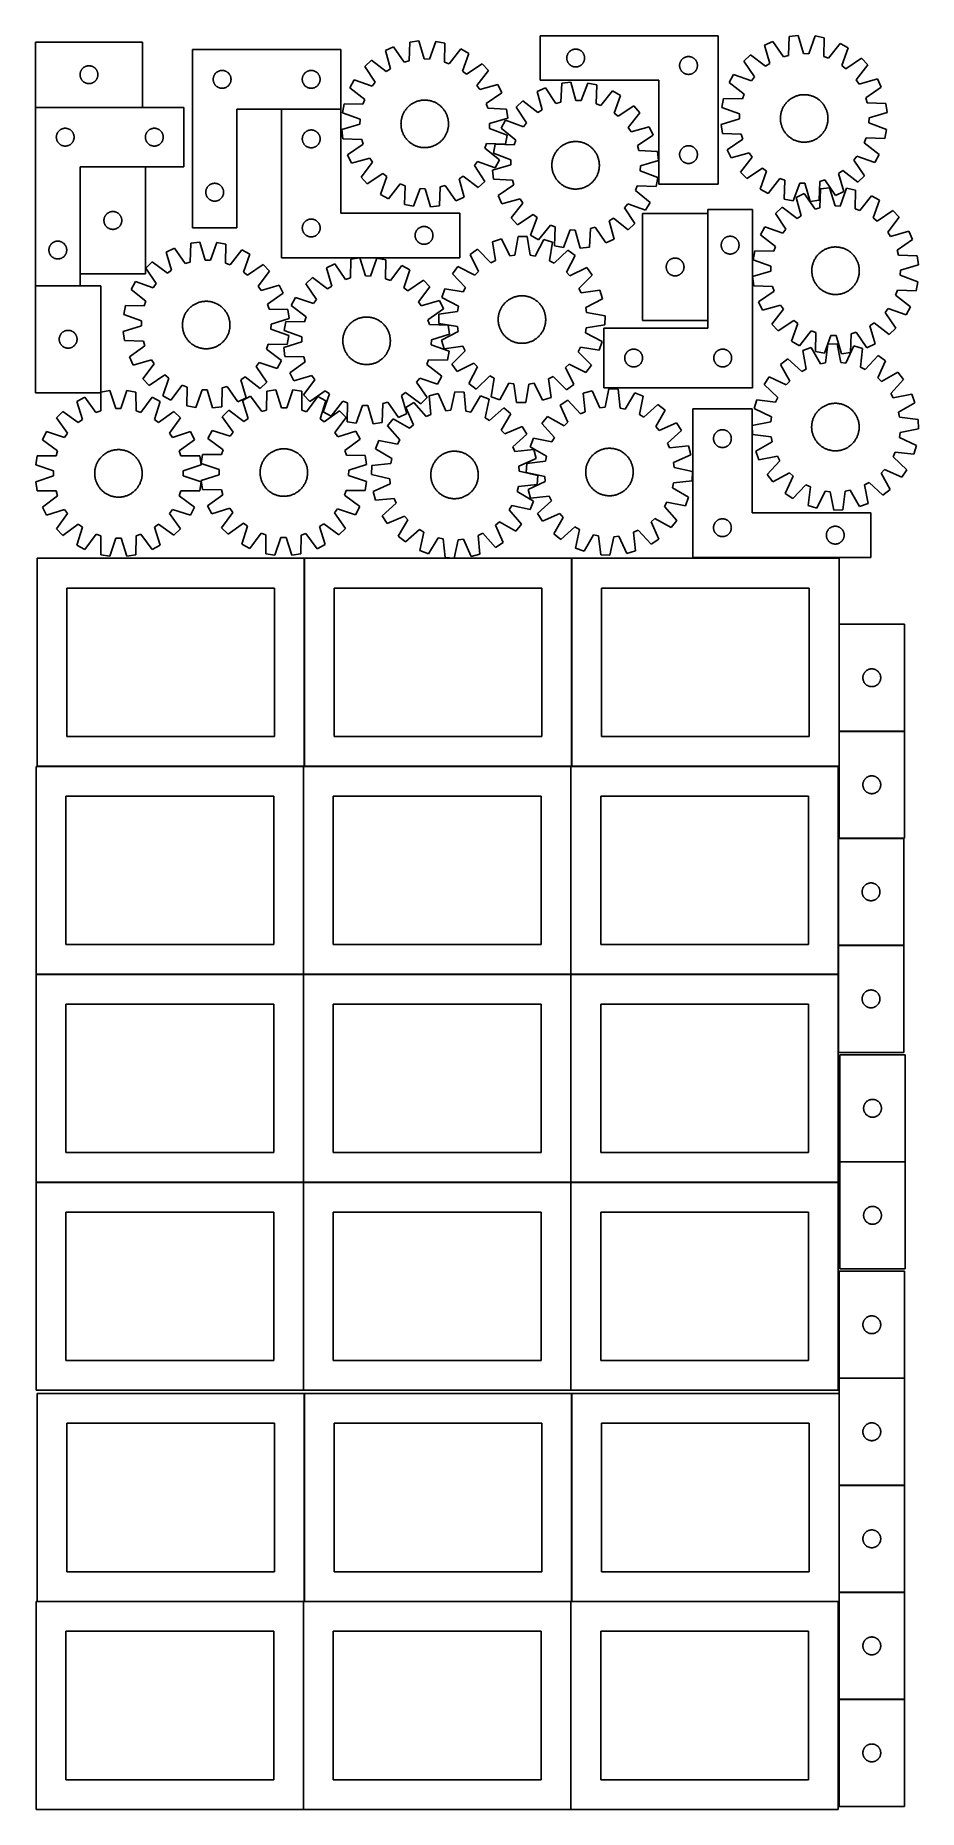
# Model space of a CAD drawing. Header units: millimetres. Extents: x 7 to 1493, y 7 to 2993.
import ezdxf

# ---------------------------------------------------------------- set-up
doc = ezdxf.new("R2010")
doc.units = ezdxf.units.MM
doc.layers.add('COMMON', color=5, linetype='CONTINUOUS', true_color=0x0000ff)
doc.layers.add('CUT', color=7, linetype='CONTINUOUS', true_color=0x000000)

msp = doc.modelspace()

# ---------------------------------------------------------------- linework, layer by layer
at = {"layer": 'COMMON'}
for p, q in [((6.619638, 2871.906207), (186.619638, 2871.906207)), ((520.806396, 2869.044399), (420.806396, 2869.044399)), ((81.719638, 2771.606206), (81.719638, 2591.606206)), ((191.819639, 2771.706207), (81.819639, 2771.706207)), ((1138.6684, 2513.285219), (1138.6684, 2693.285219)), ((81.619638, 2571.706207), (6.619638, 2571.706207)), ((459.274233, 1762.823825), (459.274233, 2112.823825)), ((909.474234, 1762.823825), (909.474234, 2112.823825)), ((1359.674234, 2001.772524), (1359.674234, 1821.772524)), ((1359.674234, 1821.572523), (1359.674234, 1762.823825)), ((1469.774235, 1821.672524), (1359.774235, 1821.672524)), ((457.849575, 1762.723825), (9.174232, 1762.723825)), ((457.949576, 1412.623824), (457.949576, 1762.623824)), ((908.049576, 1762.723825), (459.374233, 1762.723825)), ((908.149577, 1412.623824), (908.149577, 1762.623824)), ((1358.249577, 1762.723825), (909.574234, 1762.723825)), ((1358.349577, 1641.372522), (1358.349577, 1461.372522)), ((1468.449578, 1641.472523), (1359.774235, 1641.472523)), ((1358.349577, 1461.172521), (1358.349577, 1412.623824)), ((1468.449578, 1461.272522), (1358.449578, 1461.272522)), ((457.849575, 1412.523824), (7.849575, 1412.523824)), ((457.949576, 1062.423823), (457.949576, 1412.423823)), ((908.049576, 1412.523824), (458.049576, 1412.523824)), ((908.149577, 1062.423823), (908.149577, 1412.423823)), ((1358.249577, 1412.523824), (908.249577, 1412.523824)), ((1358.349577, 1412.423823), (1358.349577, 1281.172521)), ((1471.012425, 1096.898182), (1361.012425, 1096.898182)), ((7.849575, 1062.323822), (457.849575, 1062.323822)), ((457.949576, 712.223822), (457.949576, 1062.223822)), ((458.049576, 1062.323822), (908.049576, 1062.323822)), ((908.149576, 1062.223822), (908.149576, 712.223822)), ((1358.249577, 1062.323823), (908.249577, 1062.323823)), ((1359.774235, 732.523841), (1469.774235, 732.523841)), ((459.274233, 356.724781), (459.274233, 706.724781)), ((909.474234, 356.724781), (909.474234, 706.724781)), ((1359.674234, 706.724781), (1359.674234, 552.423841)), ((1359.674234, 552.22384), (1359.674234, 372.22384)), ((1469.774235, 552.323841), (1359.774235, 552.323841)), ((1359.674234, 372.023839), (1359.674234, 356.724781)), ((1469.774235, 372.12384), (1359.774235, 372.12384)), ((457.849575, 356.624781), (9.174232, 356.624781)), ((457.949576, 6.52478), (457.949576, 356.52478)), ((908.049576, 356.624781), (459.374233, 356.624781)), ((908.149577, 6.52478), (908.149577, 356.52478)), ((1358.249577, 356.624781), (909.574234, 356.624781)), ((1469.774235, 191.923839), (1359.774235, 191.923839))]:
    msp.add_line(p, q, dxfattribs=at)
at = {"layer": 'CUT'}
for p, q in [((1156.156702, 2992.506904), (856.156702, 2992.506904)), ((856.156702, 2992.506904), (856.156702, 2917.506904)), ((1156.156702, 2742.506904), (1156.156702, 2992.506904)), ((1275.665629, 2991.058978), (1274.521531, 2959.315226)), ((1290.928601, 2993.001207), (1275.665629, 2991.058978)), ((1299.986353, 2962.555652), (1290.928601, 2993.001207)), ((1319.454168, 2992.130655), (1308.556707, 2962.294099)), ((1334.570298, 2989.261307), (1319.454168, 2992.130655)), ((1333.776538, 2957.506864), (1334.570298, 2989.261307)), ((186.619638, 2982.006208), (6.619638, 2982.006208)), ((6.619638, 2982.006208), (6.619638, 2872.006208)), ((186.619638, 2872.006208), (186.619638, 2982.006208)), ((270.806396, 2969.144399), (270.806396, 2669.144399)), ((520.806396, 2969.144399), (270.806396, 2969.144399)), ((520.806396, 2869.144399), (520.806396, 2969.144399)), ((609.626897, 2974.059705), (595.696619, 2967.526872)), ((595.696619, 2967.526872), (604.350168, 2936.963972)), ((627.591517, 2947.863385), (609.626897, 2974.059705)), ((637.042971, 2981.985909), (635.828529, 2950.24477)), ((652.310209, 2983.894309), (637.042971, 2981.985909)), ((661.30047, 2953.428755), (652.310209, 2983.894309)), ((680.833777, 2982.960544), (669.870223, 2953.148211)), ((695.943511, 2980.057705), (680.833777, 2982.960544)), ((695.079383, 2948.305098), (695.943511, 2980.057705)), ((722.782487, 2970.355375), (703.143009, 2945.390085)), ((736.255671, 2962.925446), (722.782487, 2970.355375)), ((725.621742, 2932.993953), (736.255671, 2962.925446)), ((901.236204, 2956.549219), (901.335383, 2957.315262)), ((901.335383, 2957.315262), (901.473866, 2958.075185)), ((901.473866, 2958.075185), (901.651286, 2958.82697)), ((901.651286, 2958.82697), (901.867171, 2959.568626)), ((901.867171, 2959.568626), (902.120949, 2960.298185)), ((902.120949, 2960.298185), (902.411948, 2961.013712)), ((902.411948, 2961.013712), (902.739396, 2961.71331)), ((902.739396, 2961.71331), (903.102423, 2962.395125)), ((903.102423, 2962.395125), (903.500068, 2963.057347)), ((903.500068, 2963.057347), (903.931277, 2963.69822)), ((903.931277, 2963.69822), (904.394905, 2964.316046)), ((904.394905, 2964.316046), (904.889723, 2964.909185)), ((904.889723, 2964.909185), (905.414419, 2965.476066)), ((905.414419, 2965.476066), (905.967602, 2966.015184)), ((905.967602, 2966.015184), (906.547804, 2966.52511)), ((906.547804, 2966.52511), (907.153488, 2967.004492)), ((907.153488, 2967.004492), (907.783046, 2967.452059)), ((907.783046, 2967.452059), (908.43481, 2967.866623)), ((908.43481, 2967.866623), (909.107051, 2968.247086)), ((909.107051, 2968.247086), (909.797986, 2968.592438)), ((909.797986, 2968.592438), (910.505783, 2968.901763)), ((910.505783, 2968.901763), (911.228566, 2969.174242)), ((911.228566, 2969.174242), (911.964417, 2969.409152)), ((911.964417, 2969.409152), (912.711386, 2969.605869)), ((912.711386, 2969.605869), (913.46749, 2969.763873)), ((913.46749, 2969.763873), (914.230726, 2969.882744)), ((914.230726, 2969.882744), (914.99907, 2969.962167)), ((914.99907, 2969.962167), (915.770483, 2970.001931)), ((915.770483, 2970.001931), (916.54292, 2970.001931)), ((916.54292, 2970.001931), (917.314334, 2969.962167)), ((917.314334, 2969.962167), (918.082677, 2969.882744)), ((918.082677, 2969.882744), (918.845913, 2969.763873)), ((918.845913, 2969.763873), (919.602018, 2969.605869)), ((919.602018, 2969.605869), (920.348986, 2969.409152)), ((920.348986, 2969.409152), (921.084837, 2969.174242)), ((921.084837, 2969.174242), (921.80762, 2968.901763)), ((921.80762, 2968.901763), (922.515418, 2968.592438)), ((922.515418, 2968.592438), (923.206353, 2968.247086)), ((923.206353, 2968.247086), (923.878594, 2967.866623)), ((923.878594, 2967.866623), (924.530358, 2967.452059)), ((924.530358, 2967.452059), (925.159916, 2967.004492)), ((925.159916, 2967.004492), (925.765599, 2966.52511)), ((925.765599, 2966.52511), (926.345802, 2966.015184)), ((926.345802, 2966.015184), (926.898985, 2965.476066)), ((926.898985, 2965.476066), (927.423681, 2964.909185)), ((927.423681, 2964.909185), (927.918499, 2964.316046)), ((927.918499, 2964.316046), (928.382127, 2963.69822)), ((928.382127, 2963.69822), (928.813335, 2963.057347)), ((928.813335, 2963.057347), (929.21098, 2962.395125)), ((929.21098, 2962.395125), (929.574008, 2961.71331)), ((929.574008, 2961.71331), (929.901455, 2961.013712)), ((929.901455, 2961.013712), (930.192454, 2960.298185)), ((930.192454, 2960.298185), (930.446232, 2959.568626)), ((930.446232, 2959.568626), (930.662118, 2958.82697)), ((930.662118, 2958.82697), (930.839537, 2958.075185)), ((930.839537, 2958.075185), (930.97802, 2957.315262)), ((930.97802, 2957.315262), (931.0772, 2956.549219)), ((1100.505783, 2956.401763), (1101.228566, 2956.674242)), ((1101.228566, 2956.674242), (1101.964417, 2956.909152)), ((1101.964417, 2956.909152), (1102.711386, 2957.105869)), ((1102.711386, 2957.105869), (1103.46749, 2957.263873)), ((1103.46749, 2957.263873), (1104.230726, 2957.382744)), ((1104.230726, 2957.382744), (1104.99907, 2957.462167)), ((1104.99907, 2957.462167), (1105.770483, 2957.501931)), ((1105.770483, 2957.501931), (1106.54292, 2957.501931)), ((1106.54292, 2957.501931), (1107.314334, 2957.462167)), ((1107.314334, 2957.462167), (1108.082677, 2957.382744)), ((1108.082677, 2957.382744), (1108.845913, 2957.263873)), ((1108.845913, 2957.263873), (1109.602018, 2957.105869)), ((1109.602018, 2957.105869), (1110.348986, 2956.909152)), ((1110.348986, 2956.909152), (1111.084837, 2956.674242)), ((1111.084837, 2956.674242), (1111.80762, 2956.401763)), ((1210.762055, 2960.445734), (1199.555666, 2949.903089)), ((1235.98538, 2941.138776), (1210.762055, 2960.445734)), ((1248.267188, 2983.072038), (1234.351421, 2976.50835)), ((1234.351421, 2976.50835), (1243.072678, 2945.964703)), ((1266.289817, 2956.915593), (1248.267188, 2983.072038)), ((1274.521531, 2959.315226), (1266.289817, 2956.915593)), ((1308.556707, 2962.294099), (1299.986353, 2962.555652)), ((1341.846604, 2954.609727), (1333.776538, 2957.506864)), ((1361.430708, 2979.618478), (1341.846604, 2954.609727)), ((1374.920325, 2972.218425), (1361.430708, 2979.618478)), ((1364.352752, 2942.26344), (1374.920325, 2972.218425)), ((81.619638, 2927.006208), (81.639527, 2927.77839)), ((81.639527, 2926.234027), (81.619638, 2927.006208)), ((81.639527, 2927.77839), (81.69914, 2928.548523)), ((81.69914, 2928.548523), (81.79832, 2929.314567)), ((81.79832, 2929.314567), (81.936803, 2930.074489)), ((81.936803, 2930.074489), (82.114222, 2930.826275)), ((82.114222, 2930.826275), (82.330107, 2931.567931)), ((82.330107, 2931.567931), (82.583886, 2932.29749)), ((82.583886, 2932.29749), (82.874885, 2933.013017)), ((82.874885, 2933.013017), (83.202332, 2933.712615)), ((83.202332, 2933.712615), (83.56536, 2934.394429)), ((83.56536, 2934.394429), (83.963005, 2935.056651)), ((83.963005, 2935.056651), (84.394213, 2935.697525)), ((84.394213, 2935.697525), (84.857841, 2936.315351)), ((84.857841, 2936.315351), (85.352659, 2936.90849)), ((85.352659, 2936.90849), (85.877355, 2937.475371)), ((85.877355, 2937.475371), (86.430538, 2938.014489)), ((86.430538, 2938.014489), (87.01074, 2938.524415)), ((87.01074, 2938.524415), (87.616424, 2939.003797)), ((87.616424, 2939.003797), (88.245982, 2939.451364)), ((88.245982, 2939.451364), (88.897746, 2939.865928)), ((88.897746, 2939.865928), (89.569987, 2940.24639)), ((89.569987, 2940.24639), (90.260922, 2940.591742)), ((90.260922, 2940.591742), (90.96872, 2940.901068)), ((90.96872, 2940.901068), (91.691502, 2941.173547)), ((91.691502, 2941.173547), (92.427354, 2941.408456)), ((92.427354, 2941.408456), (93.174322, 2941.605174)), ((93.174322, 2941.605174), (93.930427, 2941.763178)), ((93.930427, 2941.763178), (94.693663, 2941.882048)), ((94.693663, 2941.882048), (95.462006, 2941.961471)), ((95.462006, 2941.961471), (96.233419, 2942.001235)), ((96.233419, 2942.001235), (97.005857, 2942.001235)), ((97.005857, 2942.001235), (97.77727, 2941.961471)), ((97.77727, 2941.961471), (98.545613, 2941.882048)), ((98.545613, 2941.882048), (99.30885, 2941.763178)), ((99.30885, 2941.763178), (100.064954, 2941.605174)), ((100.064954, 2941.605174), (100.811923, 2941.408456)), ((100.811923, 2941.408456), (101.547774, 2941.173547)), ((101.547774, 2941.173547), (102.270557, 2940.901068)), ((102.270557, 2940.901068), (102.978354, 2940.591742)), ((102.978354, 2940.591742), (103.669289, 2940.24639)), ((103.669289, 2940.24639), (104.34153, 2939.865928)), ((104.34153, 2939.865928), (104.993294, 2939.451364)), ((104.993294, 2939.451364), (105.622852, 2939.003797)), ((105.622852, 2939.003797), (106.228536, 2938.524415)), ((106.228536, 2938.524415), (106.808738, 2938.014489)), ((106.808738, 2938.014489), (107.361921, 2937.475371)), ((107.361921, 2937.475371), (107.886617, 2936.90849)), ((107.886617, 2936.90849), (108.381435, 2936.315351)), ((108.381435, 2936.315351), (108.845063, 2935.697525)), ((108.845063, 2935.697525), (109.276272, 2935.056651)), ((109.276272, 2935.056651), (109.673917, 2934.394429)), ((109.673917, 2934.394429), (110.036944, 2933.712615)), ((110.036944, 2933.712615), (110.364392, 2933.013017)), ((110.364392, 2933.013017), (110.65539, 2932.29749)), ((110.65539, 2932.29749), (110.909169, 2931.567931)), ((110.909169, 2931.567931), (111.125054, 2930.826275)), ((111.125054, 2930.826275), (111.302473, 2930.074489)), ((111.302473, 2930.074489), (111.440957, 2929.314567)), ((111.440957, 2929.314567), (111.540136, 2928.548523)), ((111.540136, 2928.548523), (111.599749, 2927.77839)), ((111.599749, 2927.77839), (111.619638, 2927.006208)), ((111.619638, 2927.006208), (111.599749, 2926.234027)), ((307.566214, 2926.19405), (307.946676, 2926.866291)), ((307.946676, 2926.866291), (308.36124, 2927.518055)), ((308.36124, 2927.518055), (308.808807, 2928.147613)), ((308.808807, 2928.147613), (309.288189, 2928.753296)), ((309.288189, 2928.753296), (309.798115, 2929.333499)), ((309.798115, 2929.333499), (310.337233, 2929.886682)), ((310.337233, 2929.886682), (310.904114, 2930.411378)), ((310.904114, 2930.411378), (311.497253, 2930.906196)), ((311.497253, 2930.906196), (312.115079, 2931.369824)), ((312.115079, 2931.369824), (312.755953, 2931.801032)), ((312.755953, 2931.801032), (313.418175, 2932.198677)), ((313.418175, 2932.198677), (314.099989, 2932.561705)), ((314.099989, 2932.561705), (314.799587, 2932.889152)), ((314.799587, 2932.889152), (315.515114, 2933.180151)), ((315.515114, 2933.180151), (316.244673, 2933.433929)), ((316.244673, 2933.433929), (316.986329, 2933.649815)), ((316.986329, 2933.649815), (317.738115, 2933.827234)), ((317.738115, 2933.827234), (318.498037, 2933.965717)), ((318.498037, 2933.965717), (319.264081, 2934.064897)), ((319.264081, 2934.064897), (320.034214, 2934.12451)), ((320.034214, 2934.12451), (320.806396, 2934.144399)), ((320.806396, 2934.144399), (321.578577, 2934.12451)), ((321.578577, 2934.12451), (322.348711, 2934.064897)), ((322.348711, 2934.064897), (323.114754, 2933.965717)), ((323.114754, 2933.965717), (323.874677, 2933.827234)), ((323.874677, 2933.827234), (324.626462, 2933.649815)), ((324.626462, 2933.649815), (325.368118, 2933.433929)), ((325.368118, 2933.433929), (326.097677, 2933.180151)), ((326.097677, 2933.180151), (326.813204, 2932.889152)), ((326.813204, 2932.889152), (327.512802, 2932.561705)), ((327.512802, 2932.561705), (328.194617, 2932.198677)), ((328.194617, 2932.198677), (328.856839, 2931.801032)), ((328.856839, 2931.801032), (329.497712, 2931.369824)), ((329.497712, 2931.369824), (330.115538, 2930.906196)), ((330.115538, 2930.906196), (330.708677, 2930.411378)), ((330.708677, 2930.411378), (331.275558, 2929.886682)), ((331.275558, 2929.886682), (331.814676, 2929.333499)), ((331.814676, 2929.333499), (332.324602, 2928.753296)), ((332.324602, 2928.753296), (332.803984, 2928.147613)), ((332.803984, 2928.147613), (333.251551, 2927.518055)), ((333.251551, 2927.518055), (333.666115, 2926.866291)), ((333.666115, 2926.866291), (334.046578, 2926.19405)), ((457.566214, 2926.19405), (457.946676, 2926.866291)), ((457.946676, 2926.866291), (458.36124, 2927.518055)), ((458.36124, 2927.518055), (458.808807, 2928.147613)), ((458.808807, 2928.147613), (459.288189, 2928.753296)), ((459.288189, 2928.753296), (459.798115, 2929.333499)), ((459.798115, 2929.333499), (460.337233, 2929.886682)), ((460.337233, 2929.886682), (460.904114, 2930.411378)), ((460.904114, 2930.411378), (461.497253, 2930.906196)), ((461.497253, 2930.906196), (462.115079, 2931.369824)), ((462.115079, 2931.369824), (462.755953, 2931.801032)), ((462.755953, 2931.801032), (463.418175, 2932.198677)), ((463.418175, 2932.198677), (464.099989, 2932.561705)), ((464.099989, 2932.561705), (464.799587, 2932.889152)), ((464.799587, 2932.889152), (465.515114, 2933.180151)), ((465.515114, 2933.180151), (466.244673, 2933.433929)), ((466.244673, 2933.433929), (466.986329, 2933.649815)), ((466.986329, 2933.649815), (467.738115, 2933.827234)), ((467.738115, 2933.827234), (468.498037, 2933.965717)), ((468.498037, 2933.965717), (469.264081, 2934.064897)), ((469.264081, 2934.064897), (470.034214, 2934.12451)), ((470.034214, 2934.12451), (470.806396, 2934.144399)), ((470.806396, 2934.144399), (471.578577, 2934.12451)), ((471.578577, 2934.12451), (472.348711, 2934.064897)), ((472.348711, 2934.064897), (473.114754, 2933.965717)), ((473.114754, 2933.965717), (473.874677, 2933.827234)), ((473.874677, 2933.827234), (474.626462, 2933.649815)), ((474.626462, 2933.649815), (475.368118, 2933.433929)), ((475.368118, 2933.433929), (476.097677, 2933.180151)), ((476.097677, 2933.180151), (476.813204, 2932.889152)), ((476.813204, 2932.889152), (477.512802, 2932.561705)), ((477.512802, 2932.561705), (478.194617, 2932.198677)), ((478.194617, 2932.198677), (478.856839, 2931.801032)), ((478.856839, 2931.801032), (479.497712, 2931.369824)), ((479.497712, 2931.369824), (480.115538, 2930.906196)), ((480.115538, 2930.906196), (480.708677, 2930.411378)), ((480.708677, 2930.411378), (481.275558, 2929.886682)), ((481.275558, 2929.886682), (481.814676, 2929.333499)), ((481.814676, 2929.333499), (482.324602, 2928.753296)), ((482.324602, 2928.753296), (482.803984, 2928.147613)), ((482.803984, 2928.147613), (483.251551, 2927.518055)), ((483.251551, 2927.518055), (483.666115, 2926.866291)), ((483.666115, 2926.866291), (484.046578, 2926.19405)), ((572.071715, 2951.516571), (560.84199, 2940.998785)), ((560.84199, 2940.998785), (578.516459, 2914.605834)), ((597.252192, 2932.153763), (572.071715, 2951.516571)), ((604.350168, 2936.963972), (597.252192, 2932.153763)), ((635.828529, 2950.24477), (627.591517, 2947.863385)), ((669.870223, 2953.148211), (661.30047, 2953.428755)), ((703.143009, 2945.390085), (695.079383, 2948.305098)), ((732.389917, 2927.729813), (725.621742, 2932.993953)), ((758.782869, 2945.404282), (732.389917, 2927.729813)), ((749.937846, 2908.99408), (769.300655, 2934.174557)), ((769.300655, 2934.174557), (758.782869, 2945.404282)), ((901.156702, 2955.006904), (901.17659, 2955.779085)), ((901.17659, 2954.234722), (901.156702, 2955.006904)), ((901.17659, 2955.779085), (901.236204, 2956.549219)), ((901.236204, 2953.464589), (901.17659, 2954.234722)), ((901.335383, 2952.698545), (901.236204, 2953.464589)), ((901.473866, 2951.938623), (901.335383, 2952.698545)), ((901.651286, 2951.186837), (901.473866, 2951.938623)), ((901.867171, 2950.445181), (901.651286, 2951.186837)), ((902.120949, 2949.715622), (901.867171, 2950.445181)), ((902.411948, 2949.000095), (902.120949, 2949.715622)), ((902.739396, 2948.300497), (902.411948, 2949.000095)), ((903.102423, 2947.618683), (902.739396, 2948.300497)), ((903.500068, 2946.956461), (903.102423, 2947.618683)), ((903.931277, 2946.315587), (903.500068, 2946.956461)), ((904.394905, 2945.697761), (903.931277, 2946.315587)), ((904.889723, 2945.104622), (904.394905, 2945.697761)), ((905.414419, 2944.537741), (904.889723, 2945.104622)), ((905.967602, 2943.998623), (905.414419, 2944.537741)), ((906.547804, 2943.488697), (905.967602, 2943.998623)), ((907.153488, 2943.009315), (906.547804, 2943.488697)), ((907.783046, 2942.561748), (907.153488, 2943.009315)), ((908.43481, 2942.147184), (907.783046, 2942.561748)), ((909.107051, 2941.766722), (908.43481, 2942.147184)), ((909.797986, 2941.42137), (909.107051, 2941.766722)), ((910.505783, 2941.112044), (909.797986, 2941.42137)), ((911.228566, 2940.839565), (910.505783, 2941.112044)), ((911.964417, 2940.604655), (911.228566, 2940.839565)), ((912.711386, 2940.407938), (911.964417, 2940.604655)), ((913.46749, 2940.249934), (912.711386, 2940.407938)), ((914.230726, 2940.131063), (913.46749, 2940.249934)), ((914.99907, 2940.051641), (914.230726, 2940.131063)), ((915.770483, 2940.011877), (914.99907, 2940.051641)), ((916.54292, 2940.011877), (915.770483, 2940.011877)), ((917.314334, 2940.051641), (916.54292, 2940.011877)), ((918.082677, 2940.131063), (917.314334, 2940.051641)), ((918.845913, 2940.249934), (918.082677, 2940.131063)), ((919.602018, 2940.407938), (918.845913, 2940.249934)), ((920.348986, 2940.604655), (919.602018, 2940.407938)), ((921.084837, 2940.839565), (920.348986, 2940.604655)), ((921.80762, 2941.112044), (921.084837, 2940.839565)), ((922.515418, 2941.42137), (921.80762, 2941.112044)), ((923.206353, 2941.766722), (922.515418, 2941.42137)), ((923.878594, 2942.147184), (923.206353, 2941.766722)), ((924.530358, 2942.561748), (923.878594, 2942.147184)), ((925.159916, 2943.009315), (924.530358, 2942.561748)), ((925.765599, 2943.488697), (925.159916, 2943.009315)), ((926.345802, 2943.998623), (925.765599, 2943.488697)), ((926.898985, 2944.537741), (926.345802, 2943.998623)), ((927.423681, 2945.104622), (926.898985, 2944.537741)), ((927.918499, 2945.697761), (927.423681, 2945.104622)), ((928.382127, 2946.315587), (927.918499, 2945.697761)), ((928.813335, 2946.956461), (928.382127, 2946.315587)), ((929.21098, 2947.618683), (928.813335, 2946.956461)), ((929.574008, 2948.300497), (929.21098, 2947.618683)), ((929.901455, 2949.000095), (929.574008, 2948.300497)), ((930.192454, 2949.715622), (929.901455, 2949.000095)), ((930.446232, 2950.445181), (930.192454, 2949.715622)), ((930.662118, 2951.186837), (930.446232, 2950.445181)), ((930.839537, 2951.938623), (930.662118, 2951.186837)), ((930.97802, 2952.698545), (930.839537, 2951.938623)), ((931.0772, 2953.464589), (930.97802, 2952.698545)), ((931.0772, 2956.549219), (931.136813, 2955.779085)), ((931.136813, 2954.234722), (931.0772, 2953.464589)), ((931.136813, 2955.779085), (931.156702, 2955.006904)), ((931.156702, 2955.006904), (931.136813, 2954.234722)), ((1091.156702, 2942.506904), (1091.17659, 2943.279085)), ((1091.17659, 2941.734722), (1091.156702, 2942.506904)), ((1091.17659, 2943.279085), (1091.236204, 2944.049219)), ((1091.236204, 2940.964589), (1091.17659, 2941.734722)), ((1091.236204, 2944.049219), (1091.335383, 2944.815262)), ((1091.335383, 2940.198545), (1091.236204, 2940.964589)), ((1091.335383, 2944.815262), (1091.473866, 2945.575185)), ((1091.473866, 2939.438623), (1091.335383, 2940.198545)), ((1091.473866, 2945.575185), (1091.651286, 2946.32697)), ((1091.651286, 2938.686837), (1091.473866, 2939.438623)), ((1091.651286, 2946.32697), (1091.867171, 2947.068626)), ((1091.867171, 2937.945181), (1091.651286, 2938.686837)), ((1091.867171, 2947.068626), (1092.120949, 2947.798185)), ((1092.120949, 2937.215622), (1091.867171, 2937.945181)), ((1092.120949, 2947.798185), (1092.411948, 2948.513712)), ((1092.411948, 2936.500095), (1092.120949, 2937.215622)), ((1092.411948, 2948.513712), (1092.739396, 2949.21331)), ((1092.739396, 2935.800497), (1092.411948, 2936.500095)), ((1092.739396, 2949.21331), (1093.102423, 2949.895125)), ((1093.102423, 2935.118683), (1092.739396, 2935.800497)), ((1093.102423, 2949.895125), (1093.500068, 2950.557347)), ((1093.500068, 2934.456461), (1093.102423, 2935.118683)), ((1093.500068, 2950.557347), (1093.931277, 2951.19822)), ((1093.931277, 2933.815587), (1093.500068, 2934.456461)), ((1093.931277, 2951.19822), (1094.394905, 2951.816046)), ((1094.394905, 2933.197761), (1093.931277, 2933.815587)), ((1094.394905, 2951.816046), (1094.889723, 2952.409185)), ((1094.889723, 2932.604622), (1094.394905, 2933.197761)), ((1094.889723, 2952.409185), (1095.414419, 2952.976066)), ((1095.414419, 2932.037741), (1094.889723, 2932.604622)), ((1095.414419, 2952.976066), (1095.967602, 2953.515184)), ((1095.967602, 2931.498623), (1095.414419, 2932.037741)), ((1095.967602, 2953.515184), (1096.547804, 2954.02511)), ((1096.547804, 2930.988697), (1095.967602, 2931.498623)), ((1096.547804, 2954.02511), (1097.153488, 2954.504492)), ((1097.153488, 2930.509315), (1096.547804, 2930.988697)), ((1097.153488, 2954.504492), (1097.783046, 2954.952059)), ((1097.783046, 2930.061748), (1097.153488, 2930.509315)), ((1097.783046, 2954.952059), (1098.43481, 2955.366623)), ((1098.43481, 2929.647184), (1097.783046, 2930.061748)), ((1098.43481, 2955.366623), (1099.107051, 2955.747086)), ((1099.107051, 2929.266722), (1098.43481, 2929.647184)), ((1099.107051, 2955.747086), (1099.797986, 2956.092438)), ((1099.797986, 2928.92137), (1099.107051, 2929.266722)), ((1099.797986, 2956.092438), (1100.505783, 2956.401763)), ((1100.505783, 2928.612044), (1099.797986, 2928.92137)), ((1101.228566, 2928.339565), (1100.505783, 2928.612044)), ((1101.964417, 2928.104655), (1101.228566, 2928.339565)), ((1102.711386, 2927.907938), (1101.964417, 2928.104655)), ((1103.46749, 2927.749934), (1102.711386, 2927.907938)), ((1104.230726, 2927.631063), (1103.46749, 2927.749934)), ((1104.99907, 2927.551641), (1104.230726, 2927.631063)), ((1105.770483, 2927.511877), (1104.99907, 2927.551641)), ((1106.54292, 2927.511877), (1105.770483, 2927.511877)), ((1107.314334, 2927.551641), (1106.54292, 2927.511877)), ((1108.082677, 2927.631063), (1107.314334, 2927.551641)), ((1108.845913, 2927.749934), (1108.082677, 2927.631063)), ((1109.602018, 2927.907938), (1108.845913, 2927.749934)), ((1110.348986, 2928.104655), (1109.602018, 2927.907938)), ((1111.084837, 2928.339565), (1110.348986, 2928.104655)), ((1111.80762, 2928.612044), (1111.084837, 2928.339565)), ((1111.80762, 2956.401763), (1112.515418, 2956.092438)), ((1112.515418, 2928.92137), (1111.80762, 2928.612044)), ((1112.515418, 2956.092438), (1113.206353, 2955.747086)), ((1113.206353, 2929.266722), (1112.515418, 2928.92137)), ((1113.206353, 2955.747086), (1113.878594, 2955.366623)), ((1113.878594, 2929.647184), (1113.206353, 2929.266722)), ((1113.878594, 2955.366623), (1114.530358, 2954.952059)), ((1114.530358, 2930.061748), (1113.878594, 2929.647184)), ((1114.530358, 2954.952059), (1115.159916, 2954.504492)), ((1115.159916, 2930.509315), (1114.530358, 2930.061748)), ((1115.159916, 2954.504492), (1115.765599, 2954.02511)), ((1115.765599, 2930.988697), (1115.159916, 2930.509315)), ((1115.765599, 2954.02511), (1116.345802, 2953.515184)), ((1116.345802, 2931.498623), (1115.765599, 2930.988697)), ((1116.345802, 2953.515184), (1116.898985, 2952.976066)), ((1116.898985, 2932.037741), (1116.345802, 2931.498623)), ((1116.898985, 2952.976066), (1117.423681, 2952.409185)), ((1117.423681, 2932.604622), (1116.898985, 2932.037741)), ((1117.423681, 2952.409185), (1117.918499, 2951.816046)), ((1117.918499, 2933.197761), (1117.423681, 2932.604622)), ((1117.918499, 2951.816046), (1118.382127, 2951.19822)), ((1118.382127, 2933.815587), (1117.918499, 2933.197761)), ((1118.382127, 2951.19822), (1118.813335, 2950.557347)), ((1118.813335, 2934.456461), (1118.382127, 2933.815587)), ((1118.813335, 2950.557347), (1119.21098, 2949.895125)), ((1119.21098, 2935.118683), (1118.813335, 2934.456461)), ((1119.21098, 2949.895125), (1119.574008, 2949.21331)), ((1119.574008, 2935.800497), (1119.21098, 2935.118683)), ((1119.574008, 2949.21331), (1119.901455, 2948.513712)), ((1119.901455, 2936.500095), (1119.574008, 2935.800497)), ((1119.901455, 2948.513712), (1120.192454, 2947.798185)), ((1120.192454, 2937.215622), (1119.901455, 2936.500095)), ((1120.192454, 2947.798185), (1120.446232, 2947.068626)), ((1120.446232, 2937.945181), (1120.192454, 2937.215622)), ((1120.446232, 2947.068626), (1120.662118, 2946.32697)), ((1120.662118, 2938.686837), (1120.446232, 2937.945181)), ((1120.662118, 2946.32697), (1120.839537, 2945.575185)), ((1120.839537, 2939.438623), (1120.662118, 2938.686837)), ((1120.839537, 2945.575185), (1120.97802, 2944.815262)), ((1120.97802, 2940.198545), (1120.839537, 2939.438623)), ((1120.97802, 2944.815262), (1121.0772, 2944.049219)), ((1121.0772, 2940.964589), (1120.97802, 2940.198545)), ((1121.0772, 2944.049219), (1121.136813, 2943.279085)), ((1121.136813, 2941.734722), (1121.0772, 2940.964589)), ((1121.136813, 2943.279085), (1121.156702, 2942.506904)), ((1121.156702, 2942.506904), (1121.136813, 2941.734722)), ((1182.084467, 2927.337118), (1174.684414, 2913.847501)), ((1212.039452, 2916.769545), (1182.084467, 2927.337118)), ((1199.555666, 2949.903089), (1217.28858, 2923.54937)), ((1243.072678, 2945.964703), (1235.98538, 2941.138776)), ((1371.132577, 2937.014312), (1364.352752, 2942.26344)), ((1397.486296, 2954.747226), (1371.132577, 2937.014312)), ((1388.721983, 2918.317512), (1408.028942, 2943.540837)), ((1408.028942, 2943.540837), (1397.486296, 2954.747226)), ((81.69914, 2925.463893), (81.639527, 2926.234027)), ((81.79832, 2924.69785), (81.69914, 2925.463893)), ((81.936803, 2923.937927), (81.79832, 2924.69785)), ((82.114222, 2923.186142), (81.936803, 2923.937927)), ((82.330107, 2922.444486), (82.114222, 2923.186142)), ((82.583886, 2921.714927), (82.330107, 2922.444486)), ((82.874885, 2920.9994), (82.583886, 2921.714927)), ((83.202332, 2920.299801), (82.874885, 2920.9994)), ((83.56536, 2919.617987), (83.202332, 2920.299801)), ((83.963005, 2918.955765), (83.56536, 2919.617987)), ((84.394213, 2918.314892), (83.963005, 2918.955765)), ((84.857841, 2917.697066), (84.394213, 2918.314892)), ((85.352659, 2917.103926), (84.857841, 2917.697066)), ((85.877355, 2916.537046), (85.352659, 2917.103926)), ((86.430538, 2915.997928), (85.877355, 2916.537046)), ((87.01074, 2915.488002), (86.430538, 2915.997928)), ((87.616424, 2915.00862), (87.01074, 2915.488002)), ((88.245982, 2914.561053), (87.616424, 2915.00862)), ((88.897746, 2914.146489), (88.245982, 2914.561053)), ((89.569987, 2913.766026), (88.897746, 2914.146489)), ((90.260922, 2913.420674), (89.569987, 2913.766026)), ((90.96872, 2913.111349), (90.260922, 2913.420674)), ((91.691502, 2912.83887), (90.96872, 2913.111349)), ((92.427354, 2912.60396), (91.691502, 2912.83887)), ((93.174322, 2912.407243), (92.427354, 2912.60396)), ((93.930427, 2912.249239), (93.174322, 2912.407243)), ((94.693663, 2912.130368), (93.930427, 2912.249239)), ((95.462006, 2912.050945), (94.693663, 2912.130368)), ((96.233419, 2912.011181), (95.462006, 2912.050945)), ((97.005857, 2912.011181), (96.233419, 2912.011181)), ((97.77727, 2912.050945), (97.005857, 2912.011181)), ((98.545613, 2912.130368), (97.77727, 2912.050945)), ((99.30885, 2912.249239), (98.545613, 2912.130368)), ((100.064954, 2912.407243), (99.30885, 2912.249239)), ((100.811923, 2912.60396), (100.064954, 2912.407243)), ((101.547774, 2912.83887), (100.811923, 2912.60396)), ((102.270557, 2913.111349), (101.547774, 2912.83887)), ((102.978354, 2913.420674), (102.270557, 2913.111349)), ((103.669289, 2913.766026), (102.978354, 2913.420674)), ((104.34153, 2914.146489), (103.669289, 2913.766026)), ((104.993294, 2914.561053), (104.34153, 2914.146489)), ((105.622852, 2915.00862), (104.993294, 2914.561053)), ((106.228536, 2915.488002), (105.622852, 2915.00862)), ((106.808738, 2915.997928), (106.228536, 2915.488002)), ((107.361921, 2916.537046), (106.808738, 2915.997928)), ((107.886617, 2917.103926), (107.361921, 2916.537046)), ((108.381435, 2917.697066), (107.886617, 2917.103926)), ((108.845063, 2918.314892), (108.381435, 2917.697066)), ((109.276272, 2918.955765), (108.845063, 2918.314892)), ((109.673917, 2919.617987), (109.276272, 2918.955765)), ((110.036944, 2920.299801), (109.673917, 2919.617987)), ((110.364392, 2920.9994), (110.036944, 2920.299801)), ((110.65539, 2921.714927), (110.364392, 2920.9994)), ((110.909169, 2922.444486), (110.65539, 2921.714927)), ((111.125054, 2923.186142), (110.909169, 2922.444486)), ((111.302473, 2923.937927), (111.125054, 2923.186142)), ((111.440957, 2924.69785), (111.302473, 2923.937927)), ((111.540136, 2925.463893), (111.440957, 2924.69785)), ((111.599749, 2926.234027), (111.540136, 2925.463893)), ((305.811369, 2919.530617), (305.851133, 2920.302031)), ((305.811369, 2918.75818), (305.811369, 2919.530617)), ((305.851133, 2917.986767), (305.811369, 2918.75818)), ((305.851133, 2920.302031), (305.930555, 2921.070374)), ((305.930555, 2917.218423), (305.851133, 2917.986767)), ((305.930555, 2921.070374), (306.049426, 2921.83361)), ((306.049426, 2916.455187), (305.930555, 2917.218423)), ((306.049426, 2921.83361), (306.20743, 2922.589715)), ((306.20743, 2915.699083), (306.049426, 2916.455187)), ((306.20743, 2922.589715), (306.404147, 2923.336683)), ((306.404147, 2914.952114), (306.20743, 2915.699083)), ((306.404147, 2923.336683), (306.639057, 2924.072534)), ((306.639057, 2914.216263), (306.404147, 2914.952114)), ((306.639057, 2924.072534), (306.911536, 2924.795317)), ((306.911536, 2913.49348), (306.639057, 2914.216263)), ((306.911536, 2924.795317), (307.220862, 2925.503115)), ((307.220862, 2912.785683), (306.911536, 2913.49348)), ((307.220862, 2925.503115), (307.566214, 2926.19405)), ((307.566214, 2912.094748), (307.220862, 2912.785683)), ((307.946676, 2911.422507), (307.566214, 2912.094748)), ((308.36124, 2910.770743), (307.946676, 2911.422507)), ((308.808807, 2910.141184), (308.36124, 2910.770743)), ((309.288189, 2909.535501), (308.808807, 2910.141184)), ((309.798115, 2908.955299), (309.288189, 2909.535501)), ((310.337233, 2908.402116), (309.798115, 2908.955299)), ((310.904114, 2907.87742), (310.337233, 2908.402116)), ((311.497253, 2907.382602), (310.904114, 2907.87742)), ((312.115079, 2906.918974), (311.497253, 2907.382602)), ((312.755953, 2906.487765), (312.115079, 2906.918974)), ((313.418175, 2906.09012), (312.755953, 2906.487765)), ((314.099989, 2905.727092), (313.418175, 2906.09012)), ((314.799587, 2905.399645), (314.099989, 2905.727092)), ((315.515114, 2905.108646), (314.799587, 2905.399645)), ((316.244673, 2904.854868), (315.515114, 2905.108646)), ((316.986329, 2904.638983), (316.244673, 2904.854868)), ((317.738115, 2904.461563), (316.986329, 2904.638983)), ((318.498037, 2904.32308), (317.738115, 2904.461563)), ((319.264081, 2904.223901), (318.498037, 2904.32308)), ((320.034214, 2904.164287), (319.264081, 2904.223901)), ((320.806396, 2904.144399), (320.034214, 2904.164287)), ((321.578577, 2904.164287), (320.806396, 2904.144399)), ((322.348711, 2904.223901), (321.578577, 2904.164287)), ((323.114754, 2904.32308), (322.348711, 2904.223901)), ((323.874677, 2904.461563), (323.114754, 2904.32308)), ((324.626462, 2904.638983), (323.874677, 2904.461563)), ((325.368118, 2904.854868), (324.626462, 2904.638983)), ((326.097677, 2905.108646), (325.368118, 2904.854868)), ((326.813204, 2905.399645), (326.097677, 2905.108646)), ((327.512802, 2905.727092), (326.813204, 2905.399645)), ((328.194617, 2906.09012), (327.512802, 2905.727092)), ((328.856839, 2906.487765), (328.194617, 2906.09012)), ((329.497712, 2906.918974), (328.856839, 2906.487765)), ((330.115538, 2907.382602), (329.497712, 2906.918974)), ((330.708677, 2907.87742), (330.115538, 2907.382602)), ((331.275558, 2908.402116), (330.708677, 2907.87742)), ((331.814676, 2908.955299), (331.275558, 2908.402116)), ((332.324602, 2909.535501), (331.814676, 2908.955299)), ((332.803984, 2910.141184), (332.324602, 2909.535501)), ((333.251551, 2910.770743), (332.803984, 2910.141184)), ((333.666115, 2911.422507), (333.251551, 2910.770743)), ((334.046578, 2912.094748), (333.666115, 2911.422507)), ((334.046578, 2926.19405), (334.39193, 2925.503115)), ((334.39193, 2912.785683), (334.046578, 2912.094748)), ((334.39193, 2925.503115), (334.701255, 2924.795317)), ((334.701255, 2913.49348), (334.39193, 2912.785683)), ((334.701255, 2924.795317), (334.973734, 2924.072534)), ((334.973734, 2914.216263), (334.701255, 2913.49348)), ((334.973734, 2924.072534), (335.208644, 2923.336683)), ((335.208644, 2914.952114), (334.973734, 2914.216263)), ((335.208644, 2923.336683), (335.405361, 2922.589715)), ((335.405361, 2915.699083), (335.208644, 2914.952114)), ((335.405361, 2922.589715), (335.563365, 2921.83361)), ((335.563365, 2916.455187), (335.405361, 2915.699083)), ((335.563365, 2921.83361), (335.682236, 2921.070374)), ((335.682236, 2917.218423), (335.563365, 2916.455187)), ((335.682236, 2921.070374), (335.761658, 2920.302031)), ((335.761658, 2917.986767), (335.682236, 2917.218423)), ((335.761658, 2920.302031), (335.801423, 2919.530617)), ((335.801423, 2918.75818), (335.761658, 2917.986767)), ((335.801423, 2919.530617), (335.801423, 2918.75818)), ((455.811369, 2919.530617), (455.851133, 2920.302031)), ((455.811369, 2918.75818), (455.811369, 2919.530617)), ((455.851133, 2917.986767), (455.811369, 2918.75818)), ((455.851133, 2920.302031), (455.930555, 2921.070374)), ((455.930555, 2917.218423), (455.851133, 2917.986767)), ((455.930555, 2921.070374), (456.049426, 2921.83361)), ((456.049426, 2916.455187), (455.930555, 2917.218423)), ((456.049426, 2921.83361), (456.20743, 2922.589715)), ((456.20743, 2915.699083), (456.049426, 2916.455187)), ((456.20743, 2922.589715), (456.404147, 2923.336683)), ((456.404147, 2914.952114), (456.20743, 2915.699083)), ((456.404147, 2923.336683), (456.639057, 2924.072534)), ((456.639057, 2914.216263), (456.404147, 2914.952114)), ((456.639057, 2924.072534), (456.911536, 2924.795317)), ((456.911536, 2913.49348), (456.639057, 2914.216263)), ((456.911536, 2924.795317), (457.220862, 2925.503115)), ((457.220862, 2912.785683), (456.911536, 2913.49348)), ((457.220862, 2925.503115), (457.566214, 2926.19405)), ((457.566214, 2912.094748), (457.220862, 2912.785683)), ((457.946676, 2911.422507), (457.566214, 2912.094748)), ((458.36124, 2910.770743), (457.946676, 2911.422507)), ((458.808807, 2910.141184), (458.36124, 2910.770743)), ((459.288189, 2909.535501), (458.808807, 2910.141184)), ((459.798115, 2908.955299), (459.288189, 2909.535501)), ((460.337233, 2908.402116), (459.798115, 2908.955299)), ((460.904114, 2907.87742), (460.337233, 2908.402116)), ((461.497253, 2907.382602), (460.904114, 2907.87742)), ((462.115079, 2906.918974), (461.497253, 2907.382602)), ((462.755953, 2906.487765), (462.115079, 2906.918974)), ((463.418175, 2906.09012), (462.755953, 2906.487765)), ((464.099989, 2905.727092), (463.418175, 2906.09012)), ((464.799587, 2905.399645), (464.099989, 2905.727092)), ((465.515114, 2905.108646), (464.799587, 2905.399645)), ((466.244673, 2904.854868), (465.515114, 2905.108646)), ((466.986329, 2904.638983), (466.244673, 2904.854868)), ((467.738115, 2904.461563), (466.986329, 2904.638983)), ((468.498037, 2904.32308), (467.738115, 2904.461563)), ((469.264081, 2904.223901), (468.498037, 2904.32308)), ((470.034214, 2904.164287), (469.264081, 2904.223901)), ((470.806396, 2904.144399), (470.034214, 2904.164287)), ((471.578577, 2904.164287), (470.806396, 2904.144399)), ((472.348711, 2904.223901), (471.578577, 2904.164287)), ((473.114754, 2904.32308), (472.348711, 2904.223901)), ((473.874677, 2904.461563), (473.114754, 2904.32308)), ((474.626462, 2904.638983), (473.874677, 2904.461563)), ((475.368118, 2904.854868), (474.626462, 2904.638983)), ((476.097677, 2905.108646), (475.368118, 2904.854868)), ((476.813204, 2905.399645), (476.097677, 2905.108646)), ((477.512802, 2905.727092), (476.813204, 2905.399645)), ((478.194617, 2906.09012), (477.512802, 2905.727092)), ((478.856839, 2906.487765), (478.194617, 2906.09012)), ((479.497712, 2906.918974), (478.856839, 2906.487765)), ((480.115538, 2907.382602), (479.497712, 2906.918974)), ((480.708677, 2907.87742), (480.115538, 2907.382602)), ((481.275558, 2908.402116), (480.708677, 2907.87742)), ((481.814676, 2908.955299), (481.275558, 2908.402116)), ((482.324602, 2909.535501), (481.814676, 2908.955299)), ((482.803984, 2910.141184), (482.324602, 2909.535501)), ((483.251551, 2910.770743), (482.803984, 2910.141184)), ((483.666115, 2911.422507), (483.251551, 2910.770743)), ((484.046578, 2912.094748), (483.666115, 2911.422507)), ((484.046578, 2926.19405), (484.39193, 2925.503115)), ((484.39193, 2912.785683), (484.046578, 2912.094748)), ((484.39193, 2925.503115), (484.701255, 2924.795317)), ((484.701255, 2913.49348), (484.39193, 2912.785683)), ((484.701255, 2924.795317), (484.973734, 2924.072534)), ((484.973734, 2914.216263), (484.701255, 2913.49348)), ((484.973734, 2924.072534), (485.208644, 2923.336683)), ((485.208644, 2914.952114), (484.973734, 2914.216263)), ((485.208644, 2923.336683), (485.405361, 2922.589715)), ((485.405361, 2915.699083), (485.208644, 2914.952114)), ((485.405361, 2922.589715), (485.563365, 2921.83361)), ((485.563365, 2916.455187), (485.405361, 2915.699083)), ((485.563365, 2921.83361), (485.682236, 2921.070374)), ((485.682236, 2917.218423), (485.563365, 2916.455187)), ((485.682236, 2921.070374), (485.761658, 2920.302031)), ((485.761658, 2917.986767), (485.682236, 2917.218423)), ((485.761658, 2920.302031), (485.801423, 2919.530617)), ((485.801423, 2918.75818), (485.761658, 2917.986767)), ((485.801423, 2919.530617), (485.801423, 2918.75818)), ((543.320826, 2918.471588), (535.890897, 2904.998403)), ((535.890897, 2904.998403), (560.856187, 2885.358926)), ((573.252319, 2907.837658), (543.320826, 2918.471588)), ((578.516459, 2914.605834), (573.252319, 2907.837658)), ((754.748056, 2901.896104), (749.937846, 2908.99408)), ((785.310955, 2910.549653), (754.748056, 2901.896104)), ((791.843788, 2896.619375), (785.310955, 2910.549653)), ((865.258061, 2904.940504), (851.246702, 2898.583432)), ((851.246702, 2898.583432), (859.515082, 2867.914088)), ((856.156702, 2917.506904), (1056.156702, 2917.506904)), ((882.891708, 2878.520261), (865.258061, 2904.940504)), ((892.771678, 2912.521185), (891.158026, 2880.797836)), ((908.061715, 2914.237371), (892.771678, 2912.521185)), ((916.668006, 2883.66113), (908.061715, 2914.237371)), ((936.571279, 2912.944852), (925.233551, 2883.2728)), ((951.643299, 2909.852161), (936.571279, 2912.944852)), ((950.37979, 2878.112937), (951.643299, 2909.852161)), ((978.358095, 2899.812962), (958.406107, 2875.096714)), ((991.736745, 2892.214128), (978.358095, 2899.812962)), ((1056.156702, 2917.506904), (1056.156702, 2742.506904)), ((1174.684414, 2913.847501), (1199.693165, 2894.263397)), ((1217.28858, 2923.54937), (1212.039452, 2916.769545)), ((1393.54791, 2911.230214), (1388.721983, 2918.317512)), ((1424.091558, 2919.951471), (1393.54791, 2911.230214)), ((1404.4988, 2888.013076), (1430.655245, 2906.035704)), ((1430.655245, 2906.035704), (1424.091558, 2919.951471)), ((6.619638, 2872.006208), (186.619638, 2872.006208)), ((6.619638, 2871.806207), (6.619638, 2571.806207)), ((256.619638, 2871.806207), (6.619638, 2871.806207)), ((256.619638, 2771.806207), (256.619638, 2871.806207)), ((345.806396, 2669.144399), (345.806396, 2869.144399)), ((345.806396, 2869.144399), (520.806396, 2869.144399)), ((520.806396, 2868.944398), (420.806396, 2868.944398)), ((420.806396, 2868.944398), (420.806396, 2618.944398)), ((520.806396, 2693.944398), (520.806396, 2868.944398)), ((526.188567, 2878.159428), (523.285728, 2863.049693)), ((557.941174, 2877.2953), (526.188567, 2878.159428)), ((560.856187, 2885.358926), (557.941174, 2877.2953)), ((628.785511, 2866.49742), (629.50131, 2867.530202)), ((629.50131, 2867.530202), (630.249196, 2868.53999)), ((630.249196, 2868.53999), (631.028432, 2869.525789)), ((631.028432, 2869.525789), (631.838248, 2870.486625)), ((631.838248, 2870.486625), (632.677844, 2871.42155)), ((632.677844, 2871.42155), (633.546393, 2872.329641)), ((633.546393, 2872.329641), (634.443038, 2873.210002)), ((634.443038, 2873.210002), (635.366892, 2874.061764)), ((635.366892, 2874.061764), (636.317046, 2874.884088)), ((636.317046, 2874.884088), (637.29256, 2875.67616)), ((637.29256, 2875.67616), (638.292472, 2876.4372)), ((638.292472, 2876.4372), (639.315796, 2877.166456)), ((639.315796, 2877.166456), (640.361522, 2877.86321)), ((640.361522, 2877.86321), (641.428617, 2878.526772)), ((641.428617, 2878.526772), (642.516028, 2879.156489)), ((642.516028, 2879.156489), (643.622683, 2879.751738)), ((643.622683, 2879.751738), (644.747489, 2880.311933)), ((644.747489, 2880.311933), (645.889336, 2880.836521)), ((645.889336, 2880.836521), (647.047098, 2881.324983)), ((647.047098, 2881.324983), (648.219631, 2881.776838)), ((648.219631, 2881.776838), (649.405778, 2882.19164)), ((649.405778, 2882.19164), (650.60437, 2882.56898)), ((650.60437, 2882.56898), (651.814222, 2882.908484)), ((651.814222, 2882.908484), (653.034142, 2883.209819)), ((653.034142, 2883.209819), (654.262925, 2883.472687)), ((654.262925, 2883.472687), (655.499358, 2883.696828)), ((655.499358, 2883.696828), (656.742222, 2883.88202)), ((656.742222, 2883.88202), (657.99029, 2884.028083)), ((657.99029, 2884.028083), (659.242329, 2884.13487)), ((659.242329, 2884.13487), (660.497106, 2884.202277)), ((660.497106, 2884.202277), (661.75338, 2884.230238)), ((661.75338, 2884.230238), (663.009913, 2884.218724)), ((663.009913, 2884.218724), (664.265463, 2884.167747)), ((664.265463, 2884.167747), (665.518794, 2884.077357)), ((665.518794, 2884.077357), (666.768666, 2883.947644)), ((666.768666, 2883.947644), (668.013848, 2883.778736)), ((668.013848, 2883.778736), (669.253109, 2883.570799)), ((669.253109, 2883.570799), (670.485228, 2883.324038)), ((670.485228, 2883.324038), (671.708987, 2883.038697)), ((671.708987, 2883.038697), (672.92318, 2882.715058)), ((672.92318, 2882.715058), (674.126608, 2882.35344)), ((674.126608, 2882.35344), (675.318084, 2881.9542)), ((675.318084, 2881.9542), (676.496431, 2881.517731)), ((676.496431, 2881.517731), (677.660487, 2881.044465)), ((677.660487, 2881.044465), (678.809103, 2880.534869)), ((678.809103, 2880.534869), (679.941145, 2879.989446)), ((679.941145, 2879.989446), (681.055497, 2879.408733)), ((681.055497, 2879.408733), (682.151058, 2878.793304)), ((682.151058, 2878.793304), (683.226747, 2878.143766)), ((683.226747, 2878.143766), (684.281503, 2877.460761)), ((684.281503, 2877.460761), (685.314285, 2876.744962)), ((685.314285, 2876.744962), (686.324074, 2875.997076)), ((686.324074, 2875.997076), (687.309872, 2875.21784)), ((687.309872, 2875.21784), (688.270708, 2874.408024)), ((688.270708, 2874.408024), (689.205633, 2873.568428)), ((689.205633, 2873.568428), (690.113724, 2872.699879)), ((690.113724, 2872.699879), (690.994085, 2871.803234)), ((690.994085, 2871.803234), (691.845848, 2870.87938)), ((691.845848, 2870.87938), (692.668171, 2869.929226)), ((692.668171, 2869.929226), (693.460244, 2868.953712)), ((693.460244, 2868.953712), (694.221283, 2867.9538)), ((694.221283, 2867.9538), (694.95054, 2866.930476)), ((765.647468, 2878.654755), (791.843788, 2896.619375)), ((768.028853, 2870.417743), (765.647468, 2878.654755)), ((799.769992, 2869.203301), (768.028853, 2870.417743)), ((801.678393, 2853.936063), (799.769992, 2869.203301)), ((827.422257, 2882.871601), (816.061105, 2872.495918)), ((816.061105, 2872.495918), (833.402151, 2845.882709)), ((852.357155, 2863.193553), (827.422257, 2882.871601)), ((859.515082, 2867.914088), (852.357155, 2863.193553)), ((891.158026, 2880.797836), (882.891708, 2878.520261)), ((925.233551, 2883.2728), (916.668006, 2883.66113)), ((958.406107, 2875.096714), (950.37979, 2878.112937)), ((980.727116, 2862.418778), (991.736745, 2892.214128)), ((1014.041742, 2874.410957), (987.428533, 2857.069911)), ((1024.417425, 2863.049805), (1014.041742, 2874.410957)), ((1165.041585, 2886.98709), (1162.172237, 2871.87096)), ((1162.172237, 2871.87096), (1192.008793, 2860.9735)), ((1196.796028, 2886.193331), (1165.041585, 2886.98709)), ((1199.693165, 2894.263397), (1196.796028, 2886.193331)), ((1263.190557, 2866.579119), (1263.624413, 2867.75843)), ((1263.624413, 2867.75843), (1264.095098, 2868.923532)), ((1264.095098, 2868.923532), (1264.602147, 2870.073274)), ((1264.602147, 2870.073274), (1265.145061, 2871.206523)), ((1265.145061, 2871.206523), (1265.723303, 2872.322158)), ((1265.723303, 2872.322158), (1266.336302, 2873.419081)), ((1266.336302, 2873.419081), (1266.983455, 2874.496207)), ((1266.983455, 2874.496207), (1267.664121, 2875.552474)), ((1267.664121, 2875.552474), (1268.377629, 2876.58684)), ((1268.377629, 2876.58684), (1269.123276, 2877.598283)), ((1269.123276, 2877.598283), (1269.900325, 2878.585806)), ((1269.900325, 2878.585806), (1270.708009, 2879.548434)), ((1270.708009, 2879.548434), (1271.545532, 2880.485217)), ((1271.545532, 2880.485217), (1272.412067, 2881.395231)), ((1272.412067, 2881.395231), (1273.306758, 2882.277577)), ((1273.306758, 2882.277577), (1274.228723, 2883.131385)), ((1274.228723, 2883.131385), (1275.177051, 2883.955812)), ((1275.177051, 2883.955812), (1276.150808, 2884.750044)), ((1276.150808, 2884.750044), (1277.149031, 2885.513298)), ((1277.149031, 2885.513298), (1278.170737, 2886.24482)), ((1278.170737, 2886.24482), (1279.214916, 2886.943889)), ((1279.214916, 2886.943889), (1280.280538, 2887.609815)), ((1280.280538, 2887.609815), (1281.366551, 2888.241939)), ((1281.366551, 2888.241939), (1282.471884, 2888.83964)), ((1282.471884, 2888.83964), (1283.595446, 2889.402326)), ((1283.595446, 2889.402326), (1284.736127, 2889.929443)), ((1284.736127, 2889.929443), (1285.892803, 2890.42047)), ((1285.892803, 2890.42047), (1287.064332, 2890.874922)), ((1287.064332, 2890.874922), (1288.249558, 2891.292352)), ((1288.249558, 2891.292352), (1289.44731, 2891.672347)), ((1289.44731, 2891.672347), (1290.656407, 2892.014532)), ((1290.656407, 2892.014532), (1291.875656, 2892.318569)), ((1291.875656, 2892.318569), (1293.103854, 2892.584159)), ((1293.103854, 2892.584159), (1294.339788, 2892.811039)), ((1294.339788, 2892.811039), (1295.582238, 2892.998986)), ((1295.582238, 2892.998986), (1296.829979, 2893.147814)), ((1296.829979, 2893.147814), (1298.081779, 2893.257375)), ((1298.081779, 2893.257375), (1299.336402, 2893.327563)), ((1299.336402, 2893.327563), (1300.592611, 2893.358307)), ((1300.592611, 2893.358307), (1301.849167, 2893.349578)), ((1301.849167, 2893.349578), (1303.104827, 2893.301384)), ((1303.104827, 2893.301384), (1304.358355, 2893.213772)), ((1304.358355, 2893.213772), (1305.608512, 2893.086829)), ((1305.608512, 2893.086829), (1306.854064, 2892.92068)), ((1306.854064, 2892.92068), (1308.093784, 2892.71549)), ((1308.093784, 2892.71549), (1309.326446, 2892.47146)), ((1309.326446, 2892.47146), (1310.550835, 2892.188832)), ((1310.550835, 2892.188832), (1311.765742, 2891.867885)), ((1311.765742, 2891.867885), (1312.969969, 2891.508934)), ((1312.969969, 2891.508934), (1314.162326, 2891.112336)), ((1314.162326, 2891.112336), (1315.341637, 2890.678479)), ((1315.341637, 2890.678479), (1316.506739, 2890.207794)), ((1316.506739, 2890.207794), (1317.656482, 2889.700745)), ((1317.656482, 2889.700745), (1318.78973, 2889.157831)), ((1318.78973, 2889.157831), (1319.905366, 2888.579589)), ((1319.905366, 2888.579589), (1321.002288, 2887.96659)), ((1321.002288, 2887.96659), (1322.079414, 2887.319438)), ((1322.079414, 2887.319438), (1323.135681, 2886.638771)), ((1323.135681, 2886.638771), (1324.170047, 2885.925263)), ((1324.170047, 2885.925263), (1325.18149, 2885.179616)), ((1325.18149, 2885.179616), (1326.169013, 2884.402567)), ((1326.169013, 2884.402567), (1327.131642, 2883.594883)), ((1327.131642, 2883.594883), (1328.068425, 2882.75736)), ((1328.068425, 2882.75736), (1328.978438, 2881.890825)), ((1328.978438, 2881.890825), (1329.860784, 2880.996134)), ((1329.860784, 2880.996134), (1330.714592, 2880.074169)), ((1330.714592, 2880.074169), (1331.539019, 2879.125841)), ((1331.539019, 2879.125841), (1332.333251, 2878.152084)), ((1332.333251, 2878.152084), (1333.096505, 2877.153861)), ((1333.096505, 2877.153861), (1333.828028, 2876.132155)), ((1333.828028, 2876.132155), (1334.527096, 2875.087976)), ((1334.527096, 2875.087976), (1335.193022, 2874.022355)), ((1335.193022, 2874.022355), (1335.825147, 2872.936341)), ((1335.825147, 2872.936341), (1336.422847, 2871.831008)), ((1336.422847, 2871.831008), (1336.985533, 2870.707446)), ((1336.985533, 2870.707446), (1337.51265, 2869.566765)), ((1337.51265, 2869.566765), (1338.003677, 2868.410089)), ((1338.003677, 2868.410089), (1338.458129, 2867.23856)), ((1338.458129, 2867.23856), (1338.875559, 2866.053334)), ((1406.898434, 2879.781361), (1404.4988, 2888.013076)), ((1438.642186, 2878.637263), (1406.898434, 2879.781361)), ((1440.584415, 2863.374291), (1438.642186, 2878.637263)), ((552.817517, 2843.516386), (522.351963, 2834.526126)), ((523.285728, 2863.049693), (553.098061, 2852.086139)), ((553.098061, 2852.086139), (552.817517, 2843.516386)), ((622.016034, 2843.969296), (622.027548, 2845.225829)), ((622.043995, 2842.713022), (622.016034, 2843.969296)), ((622.027548, 2845.225829), (622.078525, 2846.48138)), ((622.111402, 2841.458246), (622.043995, 2842.713022)), ((622.078525, 2846.48138), (622.168915, 2847.73471)), ((622.218189, 2840.206206), (622.111402, 2841.458246)), ((622.168915, 2847.73471), (622.298628, 2848.984583)), ((622.364252, 2838.958139), (622.218189, 2840.206206)), ((622.298628, 2848.984583), (622.467536, 2850.229764)), ((622.549444, 2837.715275), (622.364252, 2838.958139)), ((622.467536, 2850.229764), (622.675473, 2851.469026)), ((622.773585, 2836.478842), (622.549444, 2837.715275)), ((622.675473, 2851.469026), (622.922234, 2852.701144)), ((622.922234, 2852.701144), (623.207575, 2853.924904)), ((623.207575, 2853.924904), (623.531214, 2855.139097)), ((623.531214, 2855.139097), (623.892832, 2856.342525)), ((623.892832, 2856.342525), (624.292072, 2857.534)), ((624.292072, 2857.534), (624.728541, 2858.712348)), ((624.728541, 2858.712348), (625.201806, 2859.876404)), ((625.201806, 2859.876404), (625.711403, 2861.025019)), ((625.711403, 2861.025019), (626.256826, 2862.157062)), ((626.256826, 2862.157062), (626.837539, 2863.271413)), ((626.837539, 2863.271413), (627.452968, 2864.366974)), ((627.452968, 2864.366974), (628.102506, 2865.442664)), ((628.102506, 2865.442664), (628.785511, 2866.49742)), ((694.95054, 2866.930476), (695.647293, 2865.88475)), ((695.647293, 2865.88475), (696.310855, 2864.817655)), ((696.310855, 2864.817655), (696.940572, 2863.730244)), ((696.940572, 2863.730244), (697.535822, 2862.623589)), ((697.535822, 2862.623589), (698.096016, 2861.498783)), ((698.096016, 2861.498783), (698.620604, 2860.356936)), ((698.620604, 2860.356936), (699.109066, 2859.199174)), ((699.109066, 2859.199174), (699.560922, 2858.026641)), ((699.560922, 2858.026641), (699.975724, 2856.840494)), ((699.975724, 2856.840494), (700.353063, 2855.641902)), ((700.353063, 2855.641902), (700.692568, 2854.43205)), ((700.692568, 2854.43205), (700.993903, 2853.21213)), ((700.993903, 2853.21213), (701.25677, 2851.983347)), ((701.25677, 2851.983347), (701.480911, 2850.746913)), ((701.562819, 2838.232424), (701.354882, 2836.993163)), ((701.480911, 2850.746913), (701.666104, 2849.50405)), ((701.731728, 2839.477606), (701.562819, 2838.232424)), ((701.666104, 2849.50405), (701.812166, 2848.255982)), ((701.861441, 2840.727478), (701.731728, 2839.477606)), ((701.812166, 2848.255982), (701.918953, 2847.003942)), ((701.95183, 2841.980808), (701.861441, 2840.727478)), ((701.918953, 2847.003942), (701.986361, 2845.749166)), ((702.002807, 2843.236359), (701.95183, 2841.980808)), ((701.986361, 2845.749166), (702.014321, 2844.492892)), ((702.014321, 2844.492892), (702.002807, 2843.236359)), ((770.932294, 2836.376049), (771.212839, 2844.945802)), ((771.212839, 2844.945802), (801.678393, 2853.936063)), ((798.257934, 2850.190921), (790.6591, 2836.812271)), ((828.053284, 2839.181292), (798.257934, 2850.190921)), ((833.402151, 2845.882709), (828.053284, 2839.181292)), ((987.428533, 2857.069911), (980.727116, 2862.418778)), ((1004.739377, 2838.114907), (1024.417425, 2863.049805)), ((1009.459912, 2830.95698), (1004.739377, 2838.114907)), ((1040.129256, 2839.22536), (1009.459912, 2830.95698)), ((1046.486328, 2825.214001), (1040.129256, 2839.22536)), ((1191.747241, 2852.403146), (1161.301685, 2843.345393)), ((1161.301685, 2843.345393), (1163.243914, 2828.082422)), ((1192.008793, 2860.9735), (1191.747241, 2852.403146)), ((1260.944585, 2853.009404), (1260.953314, 2854.265959)), ((1260.975329, 2851.753195), (1260.944585, 2853.009404)), ((1260.953314, 2854.265959), (1261.001509, 2855.52162)), ((1261.045517, 2850.498571), (1260.975329, 2851.753195)), ((1261.001509, 2855.52162), (1261.08912, 2856.775147)), ((1261.155079, 2849.246771), (1261.045517, 2850.498571)), ((1261.08912, 2856.775147), (1261.216063, 2858.025304)), ((1261.303906, 2847.999031), (1261.155079, 2849.246771)), ((1261.216063, 2858.025304), (1261.382212, 2859.270857)), ((1261.491853, 2846.75658), (1261.303906, 2847.999031)), ((1261.382212, 2859.270857), (1261.587402, 2860.510576)), ((1261.718733, 2845.520646), (1261.491853, 2846.75658)), ((1261.587402, 2860.510576), (1261.831432, 2861.743239)), ((1261.984323, 2844.292449), (1261.718733, 2845.520646)), ((1261.831432, 2861.743239), (1262.11406, 2862.967628)), ((1262.288361, 2843.0732), (1261.984323, 2844.292449)), ((1262.11406, 2862.967628), (1262.435007, 2864.182535)), ((1262.630546, 2841.864103), (1262.288361, 2843.0732)), ((1262.435007, 2864.182535), (1262.793958, 2865.386761)), ((1263.01054, 2840.66635), (1262.630546, 2841.864103)), ((1262.793958, 2865.386761), (1263.190557, 2866.579119)), ((1263.42797, 2839.481125), (1263.01054, 2840.66635)), ((1263.882423, 2838.309596), (1263.42797, 2839.481125)), ((1264.373449, 2837.15292), (1263.882423, 2838.309596)), ((1264.900566, 2836.012238), (1264.373449, 2837.15292)), ((1337.791002, 2837.796153), (1337.283952, 2836.64641)), ((1338.261687, 2838.961255), (1337.791002, 2837.796153)), ((1338.695543, 2840.140566), (1338.261687, 2838.961255)), ((1339.092142, 2841.332924), (1338.695543, 2840.140566)), ((1338.875559, 2866.053334), (1339.255554, 2864.855582)), ((1339.451092, 2842.53715), (1339.092142, 2841.332924)), ((1339.255554, 2864.855582), (1339.597739, 2863.646485)), ((1339.77204, 2843.752057), (1339.451092, 2842.53715)), ((1339.597739, 2863.646485), (1339.901776, 2862.427236)), ((1340.054668, 2844.976446), (1339.77204, 2843.752057)), ((1339.901776, 2862.427236), (1340.167366, 2861.199038)), ((1340.298697, 2846.209109), (1340.054668, 2844.976446)), ((1340.167366, 2861.199038), (1340.394247, 2859.963105)), ((1340.503888, 2847.448828), (1340.298697, 2846.209109)), ((1340.394247, 2859.963105), (1340.582193, 2858.720654)), ((1340.670036, 2848.69438), (1340.503888, 2847.448828)), ((1340.582193, 2858.720654), (1340.731021, 2857.472913)), ((1340.796979, 2849.944537), (1340.670036, 2848.69438)), ((1340.731021, 2857.472913), (1340.840583, 2856.221114)), ((1340.884591, 2851.198065), (1340.796979, 2849.944537)), ((1340.840583, 2856.221114), (1340.91077, 2854.96649)), ((1340.932785, 2852.453726), (1340.884591, 2851.198065)), ((1340.91077, 2854.96649), (1340.941515, 2853.710281)), ((1340.941515, 2853.710281), (1340.932785, 2852.453726)), ((1409.877306, 2845.746185), (1410.138859, 2854.316539)), ((1439.713863, 2834.848725), (1409.877306, 2845.746185)), ((1410.138859, 2854.316539), (1440.584415, 2863.374291)), ((41.624611, 2822.192426), (41.664375, 2822.963839)), ((41.624611, 2821.419989), (41.624611, 2822.192426)), ((41.664375, 2820.648575), (41.624611, 2821.419989)), ((41.664375, 2822.963839), (41.743798, 2823.732183)), ((41.743798, 2819.880232), (41.664375, 2820.648575)), ((41.743798, 2823.732183), (41.862669, 2824.495419)), ((41.862669, 2819.116996), (41.743798, 2819.880232)), ((41.862669, 2824.495419), (42.020673, 2825.251523)), ((42.020673, 2818.360891), (41.862669, 2819.116996)), ((42.020673, 2825.251523), (42.21739, 2825.998492)), ((42.21739, 2817.613923), (42.020673, 2818.360891)), ((42.21739, 2825.998492), (42.4523, 2826.734343)), ((42.4523, 2816.878072), (42.21739, 2817.613923)), ((42.4523, 2826.734343), (42.724779, 2827.457126)), ((42.724779, 2816.155289), (42.4523, 2816.878072)), ((42.724779, 2827.457126), (43.034104, 2828.164923)), ((43.034104, 2815.447491), (42.724779, 2816.155289)), ((43.034104, 2828.164923), (43.379456, 2828.855858)), ((43.379456, 2814.756556), (43.034104, 2815.447491)), ((43.379456, 2828.855858), (43.759919, 2829.528099)), ((43.759919, 2814.084315), (43.379456, 2814.756556)), ((43.759919, 2829.528099), (44.174483, 2830.179863)), ((44.174483, 2813.432551), (43.759919, 2814.084315)), ((44.174483, 2830.179863), (44.622049, 2830.809422)), ((44.622049, 2812.802993), (44.174483, 2813.432551)), ((44.622049, 2830.809422), (45.101431, 2831.415105)), ((45.101431, 2812.19731), (44.622049, 2812.802993)), ((45.101431, 2831.415105), (45.611358, 2831.995307)), ((45.611358, 2811.617107), (45.101431, 2812.19731)), ((45.611358, 2831.995307), (46.150476, 2832.54849)), ((46.150476, 2811.063924), (45.611358, 2811.617107)), ((46.150476, 2832.54849), (46.717356, 2833.073186)), ((46.717356, 2810.539228), (46.150476, 2811.063924)), ((46.717356, 2833.073186), (47.310496, 2833.568004)), ((47.310496, 2810.04441), (46.717356, 2810.539228)), ((47.310496, 2833.568004), (47.928322, 2834.031632)), ((47.928322, 2809.580782), (47.310496, 2810.04441)), ((47.928322, 2834.031632), (48.569195, 2834.462841)), ((48.569195, 2809.149574), (47.928322, 2809.580782)), ((48.569195, 2834.462841), (49.231417, 2834.860486)), ((49.231417, 2808.751929), (48.569195, 2809.149574)), ((49.231417, 2834.860486), (49.913231, 2835.223514)), ((49.913231, 2808.388901), (49.231417, 2808.751929)), ((49.913231, 2835.223514), (50.61283, 2835.550961)), ((50.61283, 2808.061454), (49.913231, 2808.388901)), ((50.61283, 2835.550961), (51.328357, 2835.84196)), ((51.328357, 2807.770455), (50.61283, 2808.061454)), ((51.328357, 2835.84196), (52.057916, 2836.095738)), ((52.057916, 2807.516677), (51.328357, 2807.770455)), ((52.057916, 2836.095738), (52.799571, 2836.311623)), ((52.799571, 2807.300791), (52.057916, 2807.516677)), ((52.799571, 2836.311623), (53.551357, 2836.489043)), ((53.551357, 2807.123372), (52.799571, 2807.300791)), ((53.551357, 2836.489043), (54.311279, 2836.627526)), ((54.311279, 2836.627526), (55.077323, 2836.726705)), ((55.077323, 2836.726705), (55.847457, 2836.786319)), ((55.847457, 2836.786319), (56.619638, 2836.806207)), ((56.619638, 2836.806207), (57.391819, 2836.786319)), ((57.391819, 2836.786319), (58.161953, 2836.726705)), ((58.161953, 2836.726705), (58.927997, 2836.627526)), ((58.927997, 2836.627526), (59.687919, 2836.489043)), ((59.687919, 2836.489043), (60.439705, 2836.311623)), ((60.439705, 2807.300791), (59.687919, 2807.123372)), ((60.439705, 2836.311623), (61.181361, 2836.095738)), ((61.181361, 2807.516677), (60.439705, 2807.300791)), ((61.181361, 2836.095738), (61.910919, 2835.84196)), ((61.910919, 2807.770455), (61.181361, 2807.516677)), ((61.910919, 2835.84196), (62.626447, 2835.550961)), ((62.626447, 2808.061454), (61.910919, 2807.770455)), ((62.626447, 2835.550961), (63.326045, 2835.223514)), ((63.326045, 2808.388901), (62.626447, 2808.061454)), ((63.326045, 2835.223514), (64.007859, 2834.860486)), ((64.007859, 2808.751929), (63.326045, 2808.388901)), ((64.007859, 2834.860486), (64.670081, 2834.462841)), ((64.670081, 2809.149574), (64.007859, 2808.751929)), ((64.670081, 2834.462841), (65.310955, 2834.031632)), ((65.310955, 2809.580782), (64.670081, 2809.149574)), ((65.310955, 2834.031632), (65.92878, 2833.568004)), ((65.92878, 2810.04441), (65.310955, 2809.580782)), ((65.92878, 2833.568004), (66.52192, 2833.073186)), ((66.52192, 2810.539228), (65.92878, 2810.04441)), ((66.52192, 2833.073186), (67.0888, 2832.54849)), ((67.0888, 2811.063924), (66.52192, 2810.539228)), ((67.0888, 2832.54849), (67.627919, 2831.995307)), ((67.627919, 2811.617107), (67.0888, 2811.063924)), ((67.627919, 2831.995307), (68.137845, 2831.415105)), ((68.137845, 2812.19731), (67.627919, 2811.617107)), ((68.137845, 2831.415105), (68.617227, 2830.809422)), ((68.617227, 2812.802993), (68.137845, 2812.19731)), ((68.617227, 2830.809422), (69.064793, 2830.179863)), ((69.064793, 2813.432551), (68.617227, 2812.802993)), ((69.064793, 2830.179863), (69.479358, 2829.528099)), ((69.479358, 2814.084315), (69.064793, 2813.432551)), ((69.479358, 2829.528099), (69.85982, 2828.855858)), ((69.85982, 2814.756556), (69.479358, 2814.084315)), ((69.85982, 2828.855858), (70.205172, 2828.164923)), ((70.205172, 2815.447491), (69.85982, 2814.756556)), ((70.205172, 2828.164923), (70.514498, 2827.457126)), ((70.514498, 2816.155289), (70.205172, 2815.447491)), ((70.514498, 2827.457126), (70.786977, 2826.734343)), ((70.786977, 2816.878072), (70.514498, 2816.155289)), ((70.786977, 2826.734343), (71.021886, 2825.998492)), ((71.021886, 2817.613923), (70.786977, 2816.878072)), ((71.021886, 2825.998492), (71.218604, 2825.251523)), ((71.218604, 2818.360891), (71.021886, 2817.613923)), ((71.218604, 2825.251523), (71.376607, 2824.495419)), ((71.376607, 2819.116996), (71.218604, 2818.360891)), ((71.376607, 2824.495419), (71.495478, 2823.732183)), ((71.495478, 2819.880232), (71.376607, 2819.116996)), ((71.495478, 2823.732183), (71.574901, 2822.963839)), ((71.574901, 2820.648575), (71.495478, 2819.880232)), ((71.574901, 2822.963839), (71.614665, 2822.192426)), ((71.614665, 2821.419989), (71.574901, 2820.648575)), ((71.614665, 2822.192426), (71.614665, 2821.419989)), ((191.624611, 2822.192426), (191.664375, 2822.963839)), ((191.624611, 2821.419989), (191.624611, 2822.192426)), ((191.664375, 2820.648575), (191.624611, 2821.419989)), ((191.664375, 2822.963839), (191.743798, 2823.732183)), ((191.743798, 2819.880232), (191.664375, 2820.648575)), ((191.743798, 2823.732183), (191.862669, 2824.495419)), ((191.862669, 2819.116996), (191.743798, 2819.880232)), ((191.862669, 2824.495419), (192.020673, 2825.251523)), ((192.020673, 2818.360891), (191.862669, 2819.116996)), ((192.020673, 2825.251523), (192.21739, 2825.998492)), ((192.21739, 2817.613923), (192.020673, 2818.360891)), ((192.21739, 2825.998492), (192.4523, 2826.734343)), ((192.4523, 2816.878072), (192.21739, 2817.613923)), ((192.4523, 2826.734343), (192.724779, 2827.457126)), ((192.724779, 2816.155289), (192.4523, 2816.878072)), ((192.724779, 2827.457126), (193.034104, 2828.164923)), ((193.034104, 2815.447491), (192.724779, 2816.155289)), ((193.034104, 2828.164923), (193.379456, 2828.855858)), ((193.379456, 2814.756556), (193.034104, 2815.447491)), ((193.379456, 2828.855858), (193.759919, 2829.528099)), ((193.759919, 2814.084315), (193.379456, 2814.756556)), ((193.759919, 2829.528099), (194.174483, 2830.179863)), ((194.174483, 2813.432551), (193.759919, 2814.084315)), ((194.174483, 2830.179863), (194.622049, 2830.809422)), ((194.622049, 2812.802993), (194.174483, 2813.432551)), ((194.622049, 2830.809422), (195.101431, 2831.415105)), ((195.101431, 2812.19731), (194.622049, 2812.802993)), ((195.101431, 2831.415105), (195.611358, 2831.995307)), ((195.611358, 2811.617107), (195.101431, 2812.19731)), ((195.611358, 2831.995307), (196.150476, 2832.54849)), ((196.150476, 2811.063924), (195.611358, 2811.617107)), ((196.150476, 2832.54849), (196.717356, 2833.073186)), ((196.717356, 2810.539228), (196.150476, 2811.063924)), ((196.717356, 2833.073186), (197.310496, 2833.568004)), ((197.310496, 2810.04441), (196.717356, 2810.539228)), ((197.310496, 2833.568004), (197.928322, 2834.031632)), ((197.928322, 2809.580782), (197.310496, 2810.04441)), ((197.928322, 2834.031632), (198.569195, 2834.462841)), ((198.569195, 2809.149574), (197.928322, 2809.580782)), ((198.569195, 2834.462841), (199.231417, 2834.860486)), ((199.231417, 2808.751929), (198.569195, 2809.149574)), ((199.231417, 2834.860486), (199.913231, 2835.223514)), ((199.913231, 2808.388901), (199.231417, 2808.751929)), ((199.913231, 2835.223514), (200.61283, 2835.550961)), ((200.61283, 2808.061454), (199.913231, 2808.388901)), ((200.61283, 2835.550961), (201.328357, 2835.84196)), ((201.328357, 2807.770455), (200.61283, 2808.061454)), ((201.328357, 2835.84196), (202.057916, 2836.095738)), ((202.057916, 2807.516677), (201.328357, 2807.770455)), ((202.057916, 2836.095738), (202.799571, 2836.311623)), ((202.799571, 2807.300791), (202.057916, 2807.516677)), ((202.799571, 2836.311623), (203.551357, 2836.489043)), ((203.551357, 2807.123372), (202.799571, 2807.300791)), ((203.551357, 2836.489043), (204.311279, 2836.627526)), ((204.311279, 2836.627526), (205.077323, 2836.726705)), ((205.077323, 2836.726705), (205.847457, 2836.786319)), ((205.847457, 2836.786319), (206.619638, 2836.806207)), ((206.619638, 2836.806207), (207.391819, 2836.786319)), ((207.391819, 2836.786319), (208.161953, 2836.726705)), ((208.161953, 2836.726705), (208.927997, 2836.627526)), ((208.927997, 2836.627526), (209.687919, 2836.489043)), ((209.687919, 2836.489043), (210.439705, 2836.311623)), ((210.439705, 2807.300791), (209.687919, 2807.123372)), ((210.439705, 2836.311623), (211.181361, 2836.095738)), ((211.181361, 2807.516677), (210.439705, 2807.300791)), ((211.181361, 2836.095738), (211.910919, 2835.84196)), ((211.910919, 2807.770455), (211.181361, 2807.516677)), ((211.910919, 2835.84196), (212.626447, 2835.550961)), ((212.626447, 2808.061454), (211.910919, 2807.770455)), ((212.626447, 2835.550961), (213.326045, 2835.223514)), ((213.326045, 2808.388901), (212.626447, 2808.061454)), ((213.326045, 2835.223514), (214.007859, 2834.860486)), ((214.007859, 2808.751929), (213.326045, 2808.388901)), ((214.007859, 2834.860486), (214.670081, 2834.462841)), ((214.670081, 2809.149574), (214.007859, 2808.751929)), ((214.670081, 2834.462841), (215.310955, 2834.031632)), ((215.310955, 2809.580782), (214.670081, 2809.149574)), ((215.310955, 2834.031632), (215.92878, 2833.568004)), ((215.92878, 2810.04441), (215.310955, 2809.580782)), ((215.92878, 2833.568004), (216.52192, 2833.073186)), ((216.52192, 2810.539228), (215.92878, 2810.04441)), ((216.52192, 2833.073186), (217.0888, 2832.54849)), ((217.0888, 2811.063924), (216.52192, 2810.539228)), ((217.0888, 2832.54849), (217.627919, 2831.995307)), ((217.627919, 2811.617107), (217.0888, 2811.063924)), ((217.627919, 2831.995307), (218.137845, 2831.415105)), ((218.137845, 2812.19731), (217.627919, 2811.617107)), ((218.137845, 2831.415105), (218.617227, 2830.809422)), ((218.617227, 2812.802993), (218.137845, 2812.19731)), ((218.617227, 2830.809422), (219.064793, 2830.179863)), ((219.064793, 2813.432551), (218.617227, 2812.802993)), ((219.064793, 2830.179863), (219.479358, 2829.528099)), ((219.479358, 2814.084315), (219.064793, 2813.432551)), ((219.479358, 2829.528099), (219.85982, 2828.855858)), ((219.85982, 2814.756556), (219.479358, 2814.084315)), ((219.85982, 2828.855858), (220.205172, 2828.164923)), ((220.205172, 2815.447491), (219.85982, 2814.756556)), ((220.205172, 2828.164923), (220.514498, 2827.457126)), ((220.514498, 2816.155289), (220.205172, 2815.447491)), ((220.514498, 2827.457126), (220.786977, 2826.734343)), ((220.786977, 2816.878072), (220.514498, 2816.155289)), ((220.786977, 2826.734343), (221.021886, 2825.998492)), ((221.021886, 2817.613923), (220.786977, 2816.878072)), ((221.021886, 2825.998492), (221.218604, 2825.251523)), ((221.218604, 2818.360891), (221.021886, 2817.613923)), ((221.218604, 2825.251523), (221.376607, 2824.495419)), ((221.376607, 2819.116996), (221.218604, 2818.360891)), ((221.376607, 2824.495419), (221.495478, 2823.732183)), ((221.495478, 2819.880232), (221.376607, 2819.116996)), ((221.495478, 2823.732183), (221.574901, 2822.963839)), ((221.574901, 2820.648575), (221.495478, 2819.880232)), ((221.574901, 2822.963839), (221.614665, 2822.192426)), ((221.614665, 2821.419989), (221.574901, 2820.648575)), ((221.614665, 2822.192426), (221.614665, 2821.419989)), ((455.806396, 2818.944398), (455.826284, 2819.716579)), ((455.826284, 2818.172216), (455.806396, 2818.944398)), ((455.826284, 2819.716579), (455.885897, 2820.486713)), ((455.885897, 2817.402083), (455.826284, 2818.172216)), ((455.885897, 2820.486713), (455.985077, 2821.252756)), ((455.985077, 2816.636039), (455.885897, 2817.402083)), ((455.985077, 2821.252756), (456.12356, 2822.012679)), ((456.12356, 2815.876117), (455.985077, 2816.636039)), ((456.12356, 2822.012679), (456.30098, 2822.764464)), ((456.30098, 2815.124331), (456.12356, 2815.876117)), ((456.30098, 2822.764464), (456.516865, 2823.50612)), ((456.516865, 2814.382675), (456.30098, 2815.124331)), ((456.516865, 2823.50612), (456.770643, 2824.235679)), ((456.770643, 2813.653116), (456.516865, 2814.382675)), ((456.770643, 2824.235679), (457.061642, 2824.951206)), ((457.061642, 2812.937589), (456.770643, 2813.653116)), ((457.061642, 2824.951206), (457.389089, 2825.650805)), ((457.389089, 2812.237991), (457.061642, 2812.937589)), ((457.389089, 2825.650805), (457.752117, 2826.332619)), ((457.752117, 2811.556177), (457.389089, 2812.237991)), ((457.752117, 2826.332619), (458.149762, 2826.994841)), ((458.149762, 2810.893955), (457.752117, 2811.556177)), ((458.149762, 2826.994841), (458.580971, 2827.635714)), ((458.580971, 2810.253081), (458.149762, 2810.893955)), ((458.580971, 2827.635714), (459.044598, 2828.25354)), ((459.044598, 2809.635255), (458.580971, 2810.253081)), ((459.044598, 2828.25354), (459.539417, 2828.84668)), ((459.539417, 2809.042116), (459.044598, 2809.635255)), ((459.539417, 2828.84668), (460.064113, 2829.41356)), ((460.064113, 2808.475235), (459.539417, 2809.042116)), ((460.064113, 2829.41356), (460.617296, 2829.952678)), ((460.617296, 2807.936117), (460.064113, 2808.475235)), ((460.617296, 2829.952678), (461.197498, 2830.462604)), ((461.197498, 2807.426191), (460.617296, 2807.936117)), ((461.197498, 2830.462604), (461.803181, 2830.941986)), ((461.803181, 2806.946809), (461.197498, 2807.426191)), ((461.803181, 2830.941986), (462.43274, 2831.389553)), ((462.43274, 2831.389553), (463.084504, 2831.804117)), ((463.084504, 2831.804117), (463.756744, 2832.18458)), ((463.756744, 2832.18458), (464.44768, 2832.529932)), ((464.44768, 2832.529932), (465.155477, 2832.839257)), ((465.155477, 2832.839257), (465.87826, 2833.111736)), ((465.87826, 2833.111736), (466.614111, 2833.346646)), ((466.614111, 2833.346646), (467.361079, 2833.543363)), ((467.361079, 2833.543363), (468.117184, 2833.701367)), ((468.117184, 2833.701367), (468.88042, 2833.820238)), ((468.88042, 2833.820238), (469.648764, 2833.899661)), ((469.648764, 2833.899661), (470.420177, 2833.939425)), ((470.420177, 2833.939425), (471.192614, 2833.939425)), ((471.192614, 2833.939425), (471.964028, 2833.899661)), ((471.964028, 2833.899661), (472.732371, 2833.820238)), ((472.732371, 2833.820238), (473.495607, 2833.701367)), ((473.495607, 2833.701367), (474.251712, 2833.543363)), ((474.251712, 2833.543363), (474.99868, 2833.346646)), ((474.99868, 2833.346646), (475.734531, 2833.111736)), ((475.734531, 2833.111736), (476.457314, 2832.839257)), ((476.457314, 2832.839257), (477.165111, 2832.529932)), ((477.165111, 2832.529932), (477.856047, 2832.18458)), ((477.856047, 2832.18458), (478.528288, 2831.804117)), ((478.528288, 2831.804117), (479.180051, 2831.389553)), ((479.180051, 2831.389553), (479.80961, 2830.941986)), ((479.80961, 2830.941986), (480.415293, 2830.462604)), ((480.415293, 2807.426191), (479.80961, 2806.946809)), ((480.415293, 2830.462604), (480.995496, 2829.952678)), ((480.995496, 2807.936117), (480.415293, 2807.426191)), ((480.995496, 2829.952678), (481.548678, 2829.41356)), ((481.548678, 2808.475235), (480.995496, 2807.936117)), ((481.548678, 2829.41356), (482.073375, 2828.84668)), ((482.073375, 2809.042116), (481.548678, 2808.475235)), ((482.073375, 2828.84668), (482.568193, 2828.25354)), ((482.568193, 2809.635255), (482.073375, 2809.042116)), ((482.568193, 2828.25354), (483.031821, 2827.635714)), ((483.031821, 2810.253081), (482.568193, 2809.635255)), ((483.031821, 2827.635714), (483.463029, 2826.994841)), ((483.463029, 2810.893955), (483.031821, 2810.253081)), ((483.463029, 2826.994841), (483.860674, 2826.332619)), ((483.860674, 2811.556177), (483.463029, 2810.893955)), ((483.860674, 2826.332619), (484.223702, 2825.650805)), ((484.223702, 2812.237991), (483.860674, 2811.556177)), ((484.223702, 2825.650805), (484.551149, 2824.951206)), ((484.551149, 2812.937589), (484.223702, 2812.237991)), ((484.551149, 2824.951206), (484.842148, 2824.235679)), ((484.842148, 2813.653116), (484.551149, 2812.937589)), ((484.842148, 2824.235679), (485.095926, 2823.50612)), ((485.095926, 2814.382675), (484.842148, 2813.653116)), ((485.095926, 2823.50612), (485.311811, 2822.764464)), ((485.311811, 2815.124331), (485.095926, 2814.382675)), ((485.311811, 2822.764464), (485.489231, 2822.012679)), ((485.489231, 2815.876117), (485.311811, 2815.124331)), ((485.489231, 2822.012679), (485.627714, 2821.252756)), ((485.627714, 2816.636039), (485.489231, 2815.876117)), ((485.627714, 2821.252756), (485.726894, 2820.486713)), ((485.726894, 2817.402083), (485.627714, 2816.636039)), ((485.726894, 2820.486713), (485.786507, 2819.716579)), ((485.786507, 2818.172216), (485.726894, 2817.402083)), ((485.786507, 2819.716579), (485.806396, 2818.944398)), ((485.806396, 2818.944398), (485.786507, 2818.172216)), ((522.351963, 2834.526126), (524.260363, 2819.258888)), ((524.260363, 2819.258888), (556.001502, 2818.044446)), ((558.382887, 2809.807434), (532.186567, 2791.842814)), ((556.001502, 2818.044446), (558.382887, 2809.807434)), ((623.036453, 2835.250059), (622.773585, 2836.478842)), ((623.337788, 2834.030139), (623.036453, 2835.250059)), ((623.677292, 2832.820286), (623.337788, 2834.030139)), ((624.054632, 2831.621695), (623.677292, 2832.820286)), ((624.469434, 2830.435547), (624.054632, 2831.621695)), ((624.921289, 2829.263014), (624.469434, 2830.435547)), ((625.409751, 2828.105253), (624.921289, 2829.263014)), ((625.934339, 2826.963406), (625.409751, 2828.105253)), ((626.494534, 2825.8386), (625.934339, 2826.963406)), ((627.089783, 2824.731945), (626.494534, 2825.8386)), ((627.7195, 2823.644533), (627.089783, 2824.731945)), ((628.383062, 2822.577438), (627.7195, 2823.644533)), ((629.079815, 2821.531713), (628.383062, 2822.577438)), ((629.809072, 2820.508389), (629.079815, 2821.531713)), ((630.570112, 2819.508476), (629.809072, 2820.508389)), ((631.362184, 2818.532962), (630.570112, 2819.508476)), ((632.184508, 2817.582809), (631.362184, 2818.532962)), ((633.03627, 2816.658954), (632.184508, 2817.582809)), ((633.916631, 2815.76231), (633.03627, 2816.658954)), ((634.824722, 2814.893761), (633.916631, 2815.76231)), ((635.759647, 2814.054164), (634.824722, 2814.893761)), ((636.720483, 2813.244349), (635.759647, 2814.054164)), ((637.706281, 2812.465113), (636.720483, 2813.244349)), ((638.71607, 2811.717227), (637.706281, 2812.465113)), ((639.748852, 2811.001428), (638.71607, 2811.717227)), ((640.803608, 2810.318422), (639.748852, 2811.001428)), ((641.879298, 2809.668885), (640.803608, 2810.318422)), ((642.974859, 2809.053456), (641.879298, 2809.668885)), ((644.08921, 2808.472743), (642.974859, 2809.053456)), ((645.221253, 2807.927319), (644.08921, 2808.472743)), ((646.369868, 2807.417723), (645.221253, 2807.927319)), ((647.533924, 2806.944457), (646.369868, 2807.417723)), ((678.141019, 2807.625668), (676.983258, 2807.137206)), ((679.282866, 2808.150255), (678.141019, 2807.625668)), ((680.407672, 2808.71045), (679.282866, 2808.150255)), ((681.514327, 2809.3057), (680.407672, 2808.71045)), ((682.601739, 2809.935417), (681.514327, 2809.3057)), ((683.668834, 2810.598979), (682.601739, 2809.935417)), ((684.714559, 2811.295732), (683.668834, 2810.598979)), ((685.737883, 2812.024988), (684.714559, 2811.295732)), ((686.737796, 2812.786028), (685.737883, 2812.024988)), ((687.71331, 2813.578101), (686.737796, 2812.786028)), ((688.663463, 2814.400424), (687.71331, 2813.578101)), ((689.587318, 2815.252187), (688.663463, 2814.400424)), ((690.483962, 2816.132548), (689.587318, 2815.252187)), ((691.352511, 2817.040639), (690.483962, 2816.132548)), ((692.192108, 2817.975564), (691.352511, 2817.040639)), ((693.001923, 2818.936399), (692.192108, 2817.975564)), ((693.781159, 2819.922198), (693.001923, 2818.936399)), ((694.529045, 2820.931987), (693.781159, 2819.922198)), ((695.244844, 2821.964769), (694.529045, 2820.931987)), ((695.92785, 2823.019525), (695.244844, 2821.964769)), ((696.577387, 2824.095214), (695.92785, 2823.019525)), ((697.192816, 2825.190775), (696.577387, 2824.095214)), ((697.773529, 2826.305127), (697.192816, 2825.190775)), ((698.318953, 2827.437169), (697.773529, 2826.305127)), ((698.828549, 2828.585785), (698.318953, 2827.437169)), ((699.301815, 2829.749841), (698.828549, 2828.585785)), ((699.738283, 2830.928188), (699.301815, 2829.749841)), ((700.137523, 2832.119664), (699.738283, 2830.928188)), ((700.499142, 2833.323092), (700.137523, 2832.119664)), ((700.822781, 2834.537285), (700.499142, 2833.323092)), ((701.108121, 2835.761044), (700.822781, 2834.537285)), ((701.354882, 2836.993163), (701.108121, 2835.761044)), ((763.174169, 2803.103263), (766.089182, 2811.166889)), ((766.089182, 2811.166889), (797.841788, 2810.302761)), ((800.744628, 2825.412495), (770.932294, 2836.376049)), ((780.619901, 2810.097475), (777.52721, 2795.025455)), ((812.359124, 2808.833966), (780.619901, 2810.097475)), ((790.6591, 2836.812271), (815.375348, 2816.860283)), ((797.841788, 2810.302761), (800.744628, 2825.412495)), ((815.375348, 2816.860283), (812.359124, 2808.833966)), ((892.69327, 2806.965109), (893.725687, 2807.681435)), ((893.725687, 2807.681435), (894.780095, 2808.364977)), ((894.780095, 2808.364977), (895.855453, 2809.015063)), ((895.855453, 2809.015063), (896.9507, 2809.63105)), ((896.9507, 2809.63105), (898.064756, 2810.212331)), ((898.064756, 2810.212331), (899.19652, 2810.758331)), ((899.19652, 2810.758331), (900.344876, 2811.268513)), ((900.344876, 2811.268513), (901.508691, 2811.742372)), ((901.508691, 2811.742372), (902.686816, 2812.179441)), ((902.686816, 2812.179441), (903.878088, 2812.579288)), ((903.878088, 2812.579288), (905.081331, 2812.941519)), ((905.081331, 2812.941519), (906.295359, 2813.265777)), ((906.295359, 2813.265777), (907.518973, 2813.551742)), ((907.518973, 2813.551742), (908.750966, 2813.79913)), ((908.750966, 2813.79913), (909.990121, 2814.007699)), ((909.990121, 2814.007699), (911.235216, 2814.177242)), ((911.235216, 2814.177242), (912.485022, 2814.307591)), ((912.485022, 2814.307591), (913.738306, 2814.39862)), ((913.738306, 2814.39862), (914.993831, 2814.450236)), ((914.993831, 2814.450236), (916.250358, 2814.46239)), ((916.250358, 2814.46239), (917.506646, 2814.43507)), ((917.506646, 2814.43507), (918.761457, 2814.368302)), ((918.761457, 2814.368302), (920.01355, 2814.262153)), ((920.01355, 2814.262153), (921.261692, 2814.116727)), ((921.261692, 2814.116727), (922.50465, 2813.932167)), ((922.50465, 2813.932167), (923.741198, 2813.708657)), ((923.741198, 2813.708657), (924.970115, 2813.446415)), ((924.970115, 2813.446415), (926.190188, 2813.145702)), ((926.190188, 2813.145702), (927.400213, 2812.806814)), ((927.400213, 2812.806814), (928.598997, 2812.430085)), ((928.598997, 2812.430085), (929.785356, 2812.015888)), ((929.785356, 2812.015888), (930.958119, 2811.56463)), ((930.958119, 2811.56463), (932.116129, 2811.076758)), ((932.116129, 2811.076758), (933.258243, 2810.552752)), ((933.258243, 2810.552752), (934.383334, 2809.993131)), ((934.383334, 2809.993131), (935.490292, 2809.398445)), ((935.490292, 2809.398445), (936.578025, 2808.769283)), ((936.578025, 2808.769283), (937.645458, 2808.106264)), ((937.645458, 2808.106264), (938.691538, 2807.410044)), ((938.691538, 2807.410044), (939.715234, 2806.681309)), ((1020.066085, 2807.580354), (1046.486328, 2825.214001)), ((1022.343659, 2799.314036), (1020.066085, 2807.580354)), ((1103.46749, 2807.263873), (1104.230726, 2807.382744)), ((1104.230726, 2807.382744), (1104.99907, 2807.462167)), ((1104.99907, 2807.462167), (1105.770483, 2807.501931)), ((1105.770483, 2807.501931), (1106.54292, 2807.501931)), ((1106.54292, 2807.501931), (1107.314334, 2807.462167)), ((1107.314334, 2807.462167), (1108.082677, 2807.382744)), ((1108.082677, 2807.382744), (1108.845913, 2807.263873)), ((1163.243914, 2828.082422), (1194.987666, 2826.938324)), ((1197.387299, 2818.706609), (1171.230855, 2800.68398)), ((1194.987666, 2826.938324), (1197.387299, 2818.706609)), ((1265.463252, 2834.888677), (1264.900566, 2836.012238)), ((1266.060953, 2833.783344), (1265.463252, 2834.888677)), ((1266.693078, 2832.69733), (1266.060953, 2833.783344)), ((1267.359003, 2831.631708), (1266.693078, 2832.69733)), ((1268.058072, 2830.587529), (1267.359003, 2831.631708)), ((1268.789594, 2829.565824), (1268.058072, 2830.587529)), ((1269.552848, 2828.567601), (1268.789594, 2829.565824)), ((1270.347081, 2827.593844), (1269.552848, 2828.567601)), ((1271.171507, 2826.645515), (1270.347081, 2827.593844)), ((1272.025315, 2825.723551), (1271.171507, 2826.645515)), ((1272.907661, 2824.828859), (1272.025315, 2825.723551)), ((1273.817675, 2823.962325), (1272.907661, 2824.828859)), ((1274.754458, 2823.124802), (1273.817675, 2823.962325)), ((1275.717086, 2822.317118), (1274.754458, 2823.124802)), ((1276.704609, 2821.540069), (1275.717086, 2822.317118)), ((1277.716053, 2820.794422), (1276.704609, 2821.540069)), ((1278.750418, 2820.080914), (1277.716053, 2820.794422)), ((1279.806685, 2819.400247), (1278.750418, 2820.080914)), ((1280.883812, 2818.753095), (1279.806685, 2819.400247)), ((1281.980734, 2818.140096), (1280.883812, 2818.753095)), ((1283.096369, 2817.561854), (1281.980734, 2818.140096)), ((1284.229618, 2817.01894), (1283.096369, 2817.561854)), ((1285.37936, 2816.51189), (1284.229618, 2817.01894)), ((1286.544462, 2816.041205), (1285.37936, 2816.51189)), ((1287.723774, 2815.607349), (1286.544462, 2816.041205)), ((1288.916131, 2815.21075), (1287.723774, 2815.607349)), ((1290.120357, 2814.8518), (1288.916131, 2815.21075)), ((1291.335265, 2814.530852), (1290.120357, 2814.8518)), ((1292.559654, 2814.248224), (1291.335265, 2814.530852)), ((1293.792316, 2814.004195), (1292.559654, 2814.248224)), ((1295.032035, 2813.799004), (1293.792316, 2814.004195)), ((1296.277588, 2813.632856), (1295.032035, 2813.799004)), ((1297.527745, 2813.505913), (1296.277588, 2813.632856)), ((1298.781272, 2813.418301), (1297.527745, 2813.505913)), ((1300.036933, 2813.370107), (1298.781272, 2813.418301)), ((1301.293488, 2813.361378), (1300.036933, 2813.370107)), ((1302.549697, 2813.392122), (1301.293488, 2813.361378)), ((1303.804321, 2813.46231), (1302.549697, 2813.392122)), ((1305.056121, 2813.571871), (1303.804321, 2813.46231)), ((1306.303862, 2813.720699), (1305.056121, 2813.571871)), ((1307.546312, 2813.908646), (1306.303862, 2813.720699)), ((1308.782246, 2814.135526), (1307.546312, 2813.908646)), ((1310.010443, 2814.401116), (1308.782246, 2814.135526)), ((1311.229692, 2814.705153), (1310.010443, 2814.401116)), ((1312.438789, 2815.047338), (1311.229692, 2814.705153)), ((1313.636542, 2815.427333), (1312.438789, 2815.047338)), ((1314.821767, 2815.844763), (1313.636542, 2815.427333)), ((1315.993296, 2816.299215), (1314.821767, 2815.844763)), ((1317.149972, 2816.790242), (1315.993296, 2816.299215)), ((1318.290654, 2817.317359), (1317.149972, 2816.790242)), ((1319.414216, 2817.880045), (1318.290654, 2817.317359)), ((1320.519549, 2818.477745), (1319.414216, 2817.880045)), ((1321.605562, 2819.10987), (1320.519549, 2818.477745)), ((1322.671184, 2819.775796), (1321.605562, 2819.10987)), ((1323.715363, 2820.474865), (1322.671184, 2819.775796)), ((1324.737068, 2821.206387), (1323.715363, 2820.474865)), ((1325.735292, 2821.969641), (1324.737068, 2821.206387)), ((1326.709048, 2822.763873), (1325.735292, 2821.969641)), ((1327.657377, 2823.5883), (1326.709048, 2822.763873)), ((1328.579342, 2824.442108), (1327.657377, 2823.5883)), ((1329.474033, 2825.324454), (1328.579342, 2824.442108)), ((1330.340567, 2826.234468), (1329.474033, 2825.324454)), ((1331.17809, 2827.171251), (1330.340567, 2826.234468)), ((1331.985774, 2828.133879), (1331.17809, 2827.171251)), ((1332.762823, 2829.121402), (1331.985774, 2828.133879)), ((1333.50847, 2830.132845), (1332.762823, 2829.121402)), ((1334.221979, 2831.167211), (1333.50847, 2830.132845)), ((1334.902645, 2832.223478), (1334.221979, 2831.167211)), ((1335.549797, 2833.300604), (1334.902645, 2832.223478)), ((1336.162797, 2834.397526), (1335.549797, 2833.300604)), ((1336.741039, 2835.513162), (1336.162797, 2834.397526)), ((1337.283952, 2836.64641), (1336.741039, 2835.513162)), ((1402.192935, 2812.456288), (1405.090071, 2820.526354)), ((1427.201686, 2792.872184), (1402.192935, 2812.456288)), ((1405.090071, 2820.526354), (1436.844515, 2819.732595)), ((1436.844515, 2819.732595), (1439.713863, 2834.848725)), ((54.311279, 2806.984889), (53.551357, 2807.123372)), ((55.077323, 2806.885709), (54.311279, 2806.984889)), ((55.847457, 2806.826096), (55.077323, 2806.885709)), ((56.619638, 2806.806207), (55.847457, 2806.826096)), ((57.391819, 2806.826096), (56.619638, 2806.806207)), ((58.161953, 2806.885709), (57.391819, 2806.826096)), ((58.927997, 2806.984889), (58.161953, 2806.885709)), ((59.687919, 2807.123372), (58.927997, 2806.984889)), ((204.311279, 2806.984889), (203.551357, 2807.123372)), ((205.077323, 2806.885709), (204.311279, 2806.984889)), ((205.847457, 2806.826096), (205.077323, 2806.885709)), ((206.619638, 2806.806207), (205.847457, 2806.826096)), ((207.391819, 2806.826096), (206.619638, 2806.806207)), ((208.161953, 2806.885709), (207.391819, 2806.826096)), ((208.927997, 2806.984889), (208.161953, 2806.885709)), ((209.687919, 2807.123372), (208.927997, 2806.984889)), ((462.43274, 2806.499242), (461.803181, 2806.946809)), ((463.084504, 2806.084678), (462.43274, 2806.499242)), ((463.756744, 2805.704216), (463.084504, 2806.084678)), ((464.44768, 2805.358864), (463.756744, 2805.704216)), ((465.155477, 2805.049538), (464.44768, 2805.358864)), ((465.87826, 2804.777059), (465.155477, 2805.049538)), ((466.614111, 2804.54215), (465.87826, 2804.777059)), ((467.361079, 2804.345432), (466.614111, 2804.54215)), ((468.117184, 2804.187428), (467.361079, 2804.345432)), ((468.88042, 2804.068558), (468.117184, 2804.187428)), ((469.648764, 2803.989135), (468.88042, 2804.068558)), ((470.420177, 2803.949371), (469.648764, 2803.989135)), ((471.192614, 2803.949371), (470.420177, 2803.949371)), ((471.964028, 2803.989135), (471.192614, 2803.949371)), ((472.732371, 2804.068558), (471.964028, 2803.989135)), ((473.495607, 2804.187428), (472.732371, 2804.068558)), ((474.251712, 2804.345432), (473.495607, 2804.187428)), ((474.99868, 2804.54215), (474.251712, 2804.345432)), ((475.734531, 2804.777059), (474.99868, 2804.54215)), ((476.457314, 2805.049538), (475.734531, 2804.777059)), ((477.165111, 2805.358864), (476.457314, 2805.049538)), ((477.856047, 2805.704216), (477.165111, 2805.358864)), ((478.528288, 2806.084678), (477.856047, 2805.704216)), ((479.180051, 2806.499242), (478.528288, 2806.084678)), ((479.80961, 2806.946809), (479.180051, 2806.499242)), ((532.186567, 2791.842814), (538.7194, 2777.912536)), ((538.7194, 2777.912536), (569.2823, 2786.566084)), ((574.092509, 2779.468109), (554.729701, 2754.287632)), ((569.2823, 2786.566084), (574.092509, 2779.468109)), ((648.712272, 2806.507989), (647.533924, 2806.944457)), ((649.903747, 2806.108748), (648.712272, 2806.507989)), ((651.107175, 2805.74713), (649.903747, 2806.108748)), ((652.321368, 2805.423491), (651.107175, 2805.74713)), ((653.545128, 2805.13815), (652.321368, 2805.423491)), ((654.777246, 2804.89139), (653.545128, 2805.13815)), ((656.016508, 2804.683453), (654.777246, 2804.89139)), ((657.261689, 2804.514544), (656.016508, 2804.683453)), ((658.511562, 2804.384831), (657.261689, 2804.514544)), ((659.764892, 2804.294442), (658.511562, 2804.384831)), ((661.020443, 2804.243465), (659.764892, 2804.294442)), ((662.276975, 2804.231951), (661.020443, 2804.243465)), ((663.53325, 2804.259911), (662.276975, 2804.231951)), ((664.788026, 2804.327319), (663.53325, 2804.259911)), ((666.040065, 2804.434106), (664.788026, 2804.327319)), ((667.288133, 2804.580168), (666.040065, 2804.434106)), ((668.530997, 2804.765361), (667.288133, 2804.580168)), ((669.76743, 2804.989502), (668.530997, 2804.765361)), ((670.996213, 2805.252369), (669.76743, 2804.989502)), ((672.216133, 2805.553704), (670.996213, 2805.252369)), ((673.425986, 2805.893209), (672.216133, 2805.553704)), ((674.624577, 2806.270548), (673.425986, 2805.893209)), ((675.810725, 2806.68535), (674.624577, 2806.270548)), ((676.983258, 2807.137206), (675.810725, 2806.68535)), ((745.513896, 2773.856355), (750.778036, 2780.62453)), ((750.778036, 2780.62453), (780.709529, 2769.990601)), ((788.139458, 2783.463785), (763.174169, 2803.103263)), ((777.52721, 2795.025455), (807.199262, 2783.687727)), ((780.709529, 2769.990601), (788.139458, 2783.463785)), ((807.199262, 2783.687727), (806.810932, 2775.122182)), ((876.103759, 2777.215633), (876.209909, 2778.467726)), ((876.209909, 2778.467726), (876.355335, 2779.715868)), ((876.355335, 2779.715868), (876.539895, 2780.958826)), ((876.539895, 2780.958826), (876.763405, 2782.195374)), ((876.763405, 2782.195374), (877.025646, 2783.424291)), ((877.025646, 2783.424291), (877.32636, 2784.644364)), ((877.32636, 2784.644364), (877.665248, 2785.854389)), ((877.665248, 2785.854389), (878.041976, 2787.053173)), ((878.041976, 2787.053173), (878.456174, 2788.239532)), ((878.456174, 2788.239532), (878.907432, 2789.412295)), ((878.907432, 2789.412295), (879.395304, 2790.570305)), ((879.395304, 2790.570305), (879.91931, 2791.712419)), ((879.91931, 2791.712419), (880.478931, 2792.83751)), ((880.478931, 2792.83751), (881.073617, 2793.944468)), ((881.073617, 2793.944468), (881.702779, 2795.032201)), ((881.702779, 2795.032201), (882.365798, 2796.099634)), ((882.365798, 2796.099634), (883.062018, 2797.145714)), ((883.062018, 2797.145714), (883.790753, 2798.16941)), ((883.790753, 2798.16941), (884.551283, 2799.16971)), ((884.551283, 2799.16971), (885.342858, 2800.145628)), ((885.342858, 2800.145628), (886.164697, 2801.0962)), ((886.164697, 2801.0962), (887.015989, 2802.020488)), ((887.015989, 2802.020488), (887.895893, 2802.917581)), ((887.895893, 2802.917581), (888.803541, 2803.786593)), ((888.803541, 2803.786593), (889.738038, 2804.626666)), ((889.738038, 2804.626666), (890.698461, 2805.436971)), ((890.698461, 2805.436971), (891.683863, 2806.216709)), ((891.683863, 2806.216709), (892.69327, 2806.965109)), ((939.715234, 2806.681309), (940.715534, 2805.920779)), ((940.715534, 2805.920779), (941.691452, 2805.129204)), ((941.691452, 2805.129204), (942.642024, 2804.307365)), ((942.642024, 2804.307365), (943.566312, 2803.456073)), ((943.566312, 2803.456073), (944.463405, 2802.576169)), ((944.463405, 2802.576169), (945.332417, 2801.668521)), ((945.332417, 2801.668521), (946.17249, 2800.734024)), ((946.17249, 2800.734024), (946.982795, 2799.773601)), ((946.982795, 2799.773601), (947.762533, 2798.788199)), ((947.762533, 2798.788199), (948.510933, 2797.778792)), ((948.510933, 2797.778792), (949.227259, 2796.746375)), ((949.227259, 2796.746375), (949.910801, 2795.691967)), ((949.910801, 2795.691967), (950.560887, 2794.616609)), ((950.560887, 2794.616609), (951.176874, 2793.521362)), ((951.176874, 2793.521362), (951.758155, 2792.407306)), ((951.758155, 2792.407306), (952.304155, 2791.275542)), ((952.304155, 2791.275542), (952.814337, 2790.127186)), ((952.814337, 2790.127186), (953.288196, 2788.963371)), ((953.288196, 2788.963371), (953.725265, 2787.785246)), ((953.725265, 2787.785246), (954.125112, 2786.593974)), ((954.125112, 2786.593974), (954.487343, 2785.390731)), ((954.487343, 2785.390731), (954.811601, 2784.176703)), ((954.811601, 2784.176703), (955.097565, 2782.953089)), ((955.097565, 2782.953089), (955.344954, 2781.721096)), ((955.344954, 2781.721096), (955.553523, 2780.481941)), ((955.553523, 2780.481941), (955.723066, 2779.236846)), ((955.723066, 2779.236846), (955.853415, 2777.987039)), ((955.853415, 2777.987039), (955.944444, 2776.733756)), ((1054.067009, 2797.700384), (1022.343659, 2799.314036)), ((1025.206954, 2773.804056), (1055.783195, 2782.410347)), ((1055.783195, 2782.410347), (1054.067009, 2797.700384)), ((1091.156702, 2792.506904), (1091.17659, 2793.279085)), ((1091.17659, 2791.734722), (1091.156702, 2792.506904)), ((1091.17659, 2793.279085), (1091.236204, 2794.049219)), ((1091.236204, 2790.964589), (1091.17659, 2791.734722)), ((1091.236204, 2794.049219), (1091.335383, 2794.815262)), ((1091.335383, 2790.198545), (1091.236204, 2790.964589)), ((1091.335383, 2794.815262), (1091.473866, 2795.575185)), ((1091.473866, 2789.438623), (1091.335383, 2790.198545)), ((1091.473866, 2795.575185), (1091.651286, 2796.32697)), ((1091.651286, 2788.686837), (1091.473866, 2789.438623)), ((1091.651286, 2796.32697), (1091.867171, 2797.068626)), ((1091.867171, 2787.945181), (1091.651286, 2788.686837)), ((1091.867171, 2797.068626), (1092.120949, 2797.798185)), ((1092.120949, 2787.215622), (1091.867171, 2787.945181)), ((1092.120949, 2797.798185), (1092.411948, 2798.513712)), ((1092.411948, 2786.500095), (1092.120949, 2787.215622)), ((1092.411948, 2798.513712), (1092.739396, 2799.21331)), ((1092.739396, 2785.800497), (1092.411948, 2786.500095)), ((1092.739396, 2799.21331), (1093.102423, 2799.895125)), ((1093.102423, 2785.118683), (1092.739396, 2785.800497)), ((1093.102423, 2799.895125), (1093.500068, 2800.557347)), ((1093.500068, 2784.456461), (1093.102423, 2785.118683)), ((1093.500068, 2800.557347), (1093.931277, 2801.19822)), ((1093.931277, 2783.815587), (1093.500068, 2784.456461)), ((1093.931277, 2801.19822), (1094.394905, 2801.816046)), ((1094.394905, 2783.197761), (1093.931277, 2783.815587)), ((1094.394905, 2801.816046), (1094.889723, 2802.409185)), ((1094.889723, 2782.604622), (1094.394905, 2783.197761)), ((1094.889723, 2802.409185), (1095.414419, 2802.976066)), ((1095.414419, 2782.037741), (1094.889723, 2782.604622)), ((1095.414419, 2802.976066), (1095.967602, 2803.515184)), ((1095.967602, 2781.498623), (1095.414419, 2782.037741)), ((1095.967602, 2803.515184), (1096.547804, 2804.02511)), ((1096.547804, 2780.988697), (1095.967602, 2781.498623)), ((1096.547804, 2804.02511), (1097.153488, 2804.504492)), ((1097.153488, 2780.509315), (1096.547804, 2780.988697)), ((1097.153488, 2804.504492), (1097.783046, 2804.952059)), ((1097.783046, 2780.061748), (1097.153488, 2780.509315)), ((1097.783046, 2804.952059), (1098.43481, 2805.366623)), ((1098.43481, 2779.647184), (1097.783046, 2780.061748)), ((1098.43481, 2805.366623), (1099.107051, 2805.747086)), ((1099.107051, 2779.266722), (1098.43481, 2779.647184)), ((1099.107051, 2805.747086), (1099.797986, 2806.092438)), ((1099.797986, 2778.92137), (1099.107051, 2779.266722)), ((1099.797986, 2806.092438), (1100.505783, 2806.401763)), ((1100.505783, 2778.612044), (1099.797986, 2778.92137)), ((1100.505783, 2806.401763), (1101.228566, 2806.674242)), ((1101.228566, 2778.339565), (1100.505783, 2778.612044)), ((1101.228566, 2806.674242), (1101.964417, 2806.909152)), ((1101.964417, 2778.104655), (1101.228566, 2778.339565)), ((1101.964417, 2806.909152), (1102.711386, 2807.105869)), ((1102.711386, 2777.907938), (1101.964417, 2778.104655)), ((1102.711386, 2807.105869), (1103.46749, 2807.263873)), ((1103.46749, 2777.749934), (1102.711386, 2777.907938)), ((1104.230726, 2777.631063), (1103.46749, 2777.749934)), ((1104.99907, 2777.551641), (1104.230726, 2777.631063)), ((1105.770483, 2777.511877), (1104.99907, 2777.551641)), ((1106.54292, 2777.511877), (1105.770483, 2777.511877)), ((1107.314334, 2777.551641), (1106.54292, 2777.511877)), ((1108.082677, 2777.631063), (1107.314334, 2777.551641)), ((1108.845913, 2777.749934), (1108.082677, 2777.631063)), ((1108.845913, 2807.263873), (1109.602018, 2807.105869)), ((1109.602018, 2777.907938), (1108.845913, 2777.749934)), ((1109.602018, 2807.105869), (1110.348986, 2806.909152)), ((1110.348986, 2778.104655), (1109.602018, 2777.907938)), ((1110.348986, 2806.909152), (1111.084837, 2806.674242)), ((1111.084837, 2778.339565), (1110.348986, 2778.104655)), ((1111.084837, 2806.674242), (1111.80762, 2806.401763)), ((1111.80762, 2778.612044), (1111.084837, 2778.339565)), ((1111.80762, 2806.401763), (1112.515418, 2806.092438)), ((1112.515418, 2778.92137), (1111.80762, 2778.612044)), ((1112.515418, 2806.092438), (1113.206353, 2805.747086)), ((1113.206353, 2779.266722), (1112.515418, 2778.92137)), ((1113.206353, 2805.747086), (1113.878594, 2805.366623)), ((1113.878594, 2779.647184), (1113.206353, 2779.266722)), ((1113.878594, 2805.366623), (1114.530358, 2804.952059)), ((1114.530358, 2780.061748), (1113.878594, 2779.647184)), ((1114.530358, 2804.952059), (1115.159916, 2804.504492)), ((1115.159916, 2780.509315), (1114.530358, 2780.061748)), ((1115.159916, 2804.504492), (1115.765599, 2804.02511)), ((1115.765599, 2780.988697), (1115.159916, 2780.509315)), ((1115.765599, 2804.02511), (1116.345802, 2803.515184)), ((1116.345802, 2781.498623), (1115.765599, 2780.988697)), ((1116.345802, 2803.515184), (1116.898985, 2802.976066)), ((1116.898985, 2782.037741), (1116.345802, 2781.498623)), ((1116.898985, 2802.976066), (1117.423681, 2802.409185)), ((1117.423681, 2782.604622), (1116.898985, 2782.037741)), ((1117.423681, 2802.409185), (1117.918499, 2801.816046)), ((1117.918499, 2783.197761), (1117.423681, 2782.604622)), ((1117.918499, 2801.816046), (1118.382127, 2801.19822)), ((1118.382127, 2783.815587), (1117.918499, 2783.197761)), ((1118.382127, 2801.19822), (1118.813335, 2800.557347)), ((1118.813335, 2784.456461), (1118.382127, 2783.815587)), ((1118.813335, 2800.557347), (1119.21098, 2799.895125)), ((1119.21098, 2785.118683), (1118.813335, 2784.456461)), ((1119.21098, 2799.895125), (1119.574008, 2799.21331)), ((1119.574008, 2785.800497), (1119.21098, 2785.118683)), ((1119.574008, 2799.21331), (1119.901455, 2798.513712)), ((1119.901455, 2786.500095), (1119.574008, 2785.800497)), ((1119.901455, 2798.513712), (1120.192454, 2797.798185)), ((1120.192454, 2787.215622), (1119.901455, 2786.500095)), ((1120.192454, 2797.798185), (1120.446232, 2797.068626)), ((1120.446232, 2787.945181), (1120.192454, 2787.215622)), ((1120.446232, 2797.068626), (1120.662118, 2796.32697)), ((1120.662118, 2788.686837), (1120.446232, 2787.945181)), ((1120.662118, 2796.32697), (1120.839537, 2795.575185)), ((1120.839537, 2789.438623), (1120.662118, 2788.686837)), ((1120.839537, 2795.575185), (1120.97802, 2794.815262)), ((1120.97802, 2790.198545), (1120.839537, 2789.438623)), ((1120.97802, 2794.815262), (1121.0772, 2794.049219)), ((1121.0772, 2790.964589), (1120.97802, 2790.198545)), ((1121.0772, 2794.049219), (1121.136813, 2793.279085)), ((1121.136813, 2791.734722), (1121.0772, 2790.964589)), ((1121.136813, 2793.279085), (1121.156702, 2792.506904)), ((1121.156702, 2792.506904), (1121.136813, 2791.734722)), ((1171.230855, 2800.68398), (1177.794542, 2786.768214)), ((1177.794542, 2786.768214), (1208.33819, 2795.489471)), ((1213.164117, 2788.402172), (1193.857158, 2763.178848)), ((1208.33819, 2795.489471), (1213.164117, 2788.402172)), ((1384.597519, 2783.170315), (1389.846647, 2789.95014)), ((1402.330434, 2756.816596), (1384.597519, 2783.170315)), ((1389.846647, 2789.95014), (1419.801633, 2779.382567)), ((1419.801633, 2779.382567), (1427.201686, 2792.872184)), ((81.619638, 2571.806207), (81.619638, 2771.806207)), ((81.619638, 2771.806207), (256.619638, 2771.806207)), ((191.819639, 2771.606206), (81.819639, 2771.606206)), ((81.819639, 2771.606206), (81.819639, 2591.606206)), ((191.819639, 2591.606206), (191.819639, 2771.606206)), ((554.729701, 2754.287632), (565.247486, 2743.057906)), ((565.247486, 2743.057906), (591.640438, 2760.732376)), ((598.408614, 2755.468236), (587.774684, 2725.536743)), ((591.640438, 2760.732376), (598.408614, 2755.468236)), ((719.680188, 2751.498216), (726.778163, 2756.308425)), ((728.333736, 2720.935317), (719.680188, 2751.498216)), ((726.778163, 2756.308425), (751.95864, 2736.945617)), ((763.188365, 2747.463403), (745.513896, 2773.856355)), ((806.810932, 2775.122182), (776.234691, 2766.515891)), ((776.234691, 2766.515891), (777.950877, 2751.225854)), ((777.950877, 2751.225854), (809.674226, 2749.612202)), ((809.674226, 2749.612202), (811.951801, 2741.345884)), ((876.009671, 2774.704534), (876.036992, 2775.960822)), ((876.021826, 2773.448007), (876.009671, 2774.704534)), ((876.073442, 2772.192482), (876.021826, 2773.448007)), ((876.036992, 2775.960822), (876.103759, 2777.215633)), ((876.164471, 2770.939199), (876.073442, 2772.192482)), ((876.29482, 2769.689392), (876.164471, 2770.939199)), ((876.464363, 2768.444297), (876.29482, 2769.689392)), ((876.672932, 2767.205142), (876.464363, 2768.444297)), ((876.92032, 2765.973149), (876.672932, 2767.205142)), ((877.206285, 2764.749535), (876.92032, 2765.973149)), ((877.530543, 2763.535507), (877.206285, 2764.749535)), ((877.892774, 2762.332264), (877.530543, 2763.535507)), ((878.292621, 2761.140992), (877.892774, 2762.332264)), ((878.72969, 2759.962867), (878.292621, 2761.140992)), ((879.203549, 2758.799052), (878.72969, 2759.962867)), ((879.713731, 2757.650696), (879.203549, 2758.799052)), ((880.259731, 2756.518932), (879.713731, 2757.650696)), ((880.841012, 2755.404876), (880.259731, 2756.518932)), ((881.456999, 2754.309629), (880.841012, 2755.404876)), ((882.107084, 2753.234271), (881.456999, 2754.309629)), ((882.790627, 2752.179863), (882.107084, 2753.234271)), ((883.506952, 2751.147446), (882.790627, 2752.179863)), ((884.255353, 2750.138039), (883.506952, 2751.147446)), ((885.035091, 2749.152637), (884.255353, 2750.138039)), ((885.845396, 2748.192214), (885.035091, 2749.152637)), ((886.685469, 2747.257717), (885.845396, 2748.192214)), ((945.853189, 2747.830038), (945.001897, 2746.90575)), ((946.675028, 2748.78061), (945.853189, 2747.830038)), ((947.466603, 2749.756528), (946.675028, 2748.78061)), ((948.227133, 2750.756828), (947.466603, 2749.756528)), ((948.955868, 2751.780524), (948.227133, 2750.756828)), ((949.652088, 2752.826604), (948.955868, 2751.780524)), ((950.315107, 2753.894037), (949.652088, 2752.826604)), ((950.944269, 2754.98177), (950.315107, 2753.894037)), ((951.538955, 2756.088728), (950.944269, 2754.98177)), ((952.098576, 2757.213819), (951.538955, 2756.088728)), ((952.622582, 2758.355933), (952.098576, 2757.213819)), ((953.110454, 2759.513943), (952.622582, 2758.355933)), ((953.561712, 2760.686706), (953.110454, 2759.513943)), ((953.975909, 2761.873065), (953.561712, 2760.686706)), ((954.352638, 2763.071849), (953.975909, 2761.873065)), ((954.691526, 2764.281874), (954.352638, 2763.071849)), ((954.992239, 2765.501947), (954.691526, 2764.281874)), ((955.254481, 2766.730864), (954.992239, 2765.501947)), ((955.477991, 2767.967412), (955.254481, 2766.730864)), ((955.662551, 2769.21037), (955.477991, 2767.967412)), ((955.807977, 2770.458512), (955.662551, 2769.21037)), ((955.914126, 2771.710605), (955.807977, 2770.458512)), ((955.980894, 2772.965416), (955.914126, 2771.710605)), ((955.944444, 2776.733756), (955.99606, 2775.478231)), ((956.008214, 2774.221704), (955.980894, 2772.965416)), ((955.99606, 2775.478231), (956.008214, 2774.221704)), ((1024.818624, 2765.238511), (1025.206954, 2773.804056)), ((1054.490676, 2753.900783), (1024.818624, 2765.238511)), ((1051.397985, 2738.828763), (1054.490676, 2753.900783)), ((1193.857158, 2763.178848), (1204.399804, 2751.972458)), ((1204.399804, 2751.972458), (1230.753522, 2769.705373)), ((1237.533347, 2764.456245), (1226.965774, 2734.50126)), ((1230.753522, 2769.705373), (1237.533347, 2764.456245)), ((1240.455391, 2727.101206), (1260.039495, 2752.109957)), ((1260.039495, 2752.109957), (1268.109561, 2749.212821)), ((1268.109561, 2749.212821), (1267.315802, 2717.458377)), ((1327.364568, 2747.404459), (1335.596283, 2749.804092)), ((1335.596283, 2749.804092), (1353.618912, 2723.647647)), ((1358.813421, 2760.754982), (1365.90072, 2765.580909)), ((1367.534678, 2730.211334), (1358.813421, 2760.754982)), ((1365.90072, 2765.580909), (1391.124044, 2746.27395)), ((1391.124044, 2746.27395), (1402.330434, 2756.816596)), ((293.311369, 2729.530617), (293.351133, 2730.302031)), ((293.311369, 2728.75818), (293.311369, 2729.530617)), ((293.351133, 2727.986767), (293.311369, 2728.75818)), ((293.351133, 2730.302031), (293.430555, 2731.070374)), ((293.430555, 2727.218423), (293.351133, 2727.986767)), ((293.430555, 2731.070374), (293.549426, 2731.83361)), ((293.549426, 2726.455187), (293.430555, 2727.218423)), ((293.549426, 2731.83361), (293.70743, 2732.589715)), ((293.70743, 2725.699083), (293.549426, 2726.455187)), ((293.70743, 2732.589715), (293.904147, 2733.336683)), ((293.904147, 2724.952114), (293.70743, 2725.699083)), ((293.904147, 2733.336683), (294.139057, 2734.072534)), ((294.139057, 2724.216263), (293.904147, 2724.952114)), ((294.139057, 2734.072534), (294.411536, 2734.795317)), ((294.411536, 2723.49348), (294.139057, 2724.216263)), ((294.411536, 2734.795317), (294.720862, 2735.503115)), ((294.720862, 2722.785683), (294.411536, 2723.49348)), ((294.720862, 2735.503115), (295.066214, 2736.19405)), ((295.066214, 2722.094748), (294.720862, 2722.785683)), ((295.066214, 2736.19405), (295.446676, 2736.866291)), ((295.446676, 2721.422507), (295.066214, 2722.094748)), ((295.446676, 2736.866291), (295.86124, 2737.518055)), ((295.86124, 2720.770743), (295.446676, 2721.422507)), ((295.86124, 2737.518055), (296.308807, 2738.147613)), ((296.308807, 2720.141184), (295.86124, 2720.770743)), ((296.308807, 2738.147613), (296.788189, 2738.753296)), ((296.788189, 2719.535501), (296.308807, 2720.141184)), ((296.788189, 2738.753296), (297.298115, 2739.333499)), ((297.298115, 2718.955299), (296.788189, 2719.535501)), ((297.298115, 2739.333499), (297.837233, 2739.886682)), ((297.837233, 2718.402116), (297.298115, 2718.955299)), ((297.837233, 2739.886682), (298.404114, 2740.411378)), ((298.404114, 2717.87742), (297.837233, 2718.402116)), ((298.404114, 2740.411378), (298.997253, 2740.906196)), ((298.997253, 2717.382602), (298.404114, 2717.87742)), ((298.997253, 2740.906196), (299.615079, 2741.369824)), ((299.615079, 2741.369824), (300.255953, 2741.801032)), ((300.255953, 2741.801032), (300.918175, 2742.198677)), ((300.918175, 2742.198677), (301.599989, 2742.561705)), ((301.599989, 2742.561705), (302.299587, 2742.889152)), ((302.299587, 2742.889152), (303.015114, 2743.180151)), ((303.015114, 2743.180151), (303.744673, 2743.433929)), ((303.744673, 2743.433929), (304.486329, 2743.649815)), ((304.486329, 2743.649815), (305.238115, 2743.827234)), ((305.238115, 2743.827234), (305.998037, 2743.965717)), ((305.998037, 2743.965717), (306.764081, 2744.064897)), ((306.764081, 2744.064897), (307.534214, 2744.12451)), ((307.534214, 2744.12451), (308.306396, 2744.144399)), ((308.306396, 2744.144399), (309.078577, 2744.12451)), ((309.078577, 2744.12451), (309.848711, 2744.064897)), ((309.848711, 2744.064897), (310.614754, 2743.965717)), ((310.614754, 2743.965717), (311.374677, 2743.827234)), ((311.374677, 2743.827234), (312.126462, 2743.649815)), ((312.126462, 2743.649815), (312.868118, 2743.433929)), ((312.868118, 2743.433929), (313.597677, 2743.180151)), ((313.597677, 2743.180151), (314.313204, 2742.889152)), ((314.313204, 2742.889152), (315.012802, 2742.561705)), ((315.012802, 2742.561705), (315.694617, 2742.198677)), ((315.694617, 2742.198677), (316.356839, 2741.801032)), ((316.356839, 2741.801032), (316.997712, 2741.369824)), ((316.997712, 2741.369824), (317.615538, 2740.906196)), ((317.615538, 2740.906196), (318.208677, 2740.411378)), ((318.208677, 2717.87742), (317.615538, 2717.382602)), ((318.208677, 2740.411378), (318.775558, 2739.886682)), ((318.775558, 2718.402116), (318.208677, 2717.87742)), ((318.775558, 2739.886682), (319.314676, 2739.333499)), ((319.314676, 2718.955299), (318.775558, 2718.402116)), ((319.314676, 2739.333499), (319.824602, 2738.753296)), ((319.824602, 2719.535501), (319.314676, 2718.955299)), ((319.824602, 2738.753296), (320.303984, 2738.147613)), ((320.303984, 2720.141184), (319.824602, 2719.535501)), ((320.303984, 2738.147613), (320.751551, 2737.518055)), ((320.751551, 2720.770743), (320.303984, 2720.141184)), ((320.751551, 2737.518055), (321.166115, 2736.866291)), ((321.166115, 2721.422507), (320.751551, 2720.770743)), ((321.166115, 2736.866291), (321.546578, 2736.19405)), ((321.546578, 2722.094748), (321.166115, 2721.422507)), ((321.546578, 2736.19405), (321.89193, 2735.503115)), ((321.89193, 2722.785683), (321.546578, 2722.094748)), ((321.89193, 2735.503115), (322.201255, 2734.795317)), ((322.201255, 2723.49348), (321.89193, 2722.785683)), ((322.201255, 2734.795317), (322.473734, 2734.072534)), ((322.473734, 2724.216263), (322.201255, 2723.49348)), ((322.473734, 2734.072534), (322.708644, 2733.336683)), ((322.708644, 2724.952114), (322.473734, 2724.216263)), ((322.708644, 2733.336683), (322.905361, 2732.589715)), ((322.905361, 2725.699083), (322.708644, 2724.952114)), ((322.905361, 2732.589715), (323.063365, 2731.83361)), ((323.063365, 2726.455187), (322.905361, 2725.699083)), ((323.063365, 2731.83361), (323.182236, 2731.070374)), ((323.182236, 2727.218423), (323.063365, 2726.455187)), ((323.182236, 2731.070374), (323.261658, 2730.302031)), ((323.261658, 2727.986767), (323.182236, 2727.218423)), ((323.261658, 2730.302031), (323.301423, 2729.530617)), ((323.301423, 2728.75818), (323.261658, 2727.986767)), ((323.301423, 2729.530617), (323.301423, 2728.75818)), ((587.774684, 2725.536743), (601.247869, 2718.106814)), ((601.247869, 2718.106814), (620.887346, 2743.072103)), ((620.887346, 2743.072103), (628.950972, 2740.15709)), ((628.950972, 2740.15709), (628.086844, 2708.404483)), ((643.196579, 2705.501644), (654.160133, 2735.313978)), ((654.160133, 2735.313978), (662.729886, 2735.033433)), ((662.729886, 2735.033433), (671.720146, 2704.567879)), ((686.987384, 2706.47628), (688.201826, 2738.217418)), ((688.201826, 2738.217418), (696.438838, 2740.598804)), ((696.438838, 2740.598804), (714.403458, 2714.402484)), ((714.403458, 2714.402484), (728.333736, 2720.935317)), ((751.95864, 2736.945617), (763.188365, 2747.463403)), ((811.951801, 2741.345884), (785.531558, 2723.712237)), ((785.531558, 2723.712237), (791.88863, 2709.700878)), ((791.88863, 2709.700878), (822.557974, 2717.969258)), ((822.557974, 2717.969258), (827.278509, 2710.811331)), ((887.554481, 2746.350069), (886.685469, 2747.257717)), ((888.451574, 2745.470165), (887.554481, 2746.350069)), ((889.375862, 2744.618873), (888.451574, 2745.470165)), ((890.326434, 2743.797034), (889.375862, 2744.618873)), ((891.302352, 2743.005459), (890.326434, 2743.797034)), ((892.302652, 2742.244929), (891.302352, 2743.005459)), ((893.326348, 2741.516194), (892.302652, 2742.244929)), ((894.372428, 2740.819974), (893.326348, 2741.516194)), ((895.439861, 2740.156955), (894.372428, 2740.819974)), ((896.527593, 2739.527793), (895.439861, 2740.156955)), ((897.634551, 2738.933107), (896.527593, 2739.527793)), ((898.759643, 2738.373486), (897.634551, 2738.933107)), ((899.901757, 2737.84948), (898.759643, 2738.373486)), ((901.059767, 2737.361608), (899.901757, 2737.84948)), ((902.23253, 2736.91035), (901.059767, 2737.361608)), ((903.418889, 2736.496153), (902.23253, 2736.91035)), ((904.617673, 2736.119424), (903.418889, 2736.496153)), ((905.827698, 2735.780536), (904.617673, 2736.119424)), ((907.047771, 2735.479823), (905.827698, 2735.780536)), ((908.276688, 2735.217581), (907.047771, 2735.479823)), ((909.513236, 2734.994071), (908.276688, 2735.217581)), ((910.756194, 2734.809511), (909.513236, 2734.994071)), ((912.004336, 2734.664085), (910.756194, 2734.809511)), ((913.256429, 2734.557936), (912.004336, 2734.664085)), ((914.51124, 2734.491168), (913.256429, 2734.557936)), ((915.767528, 2734.463848), (914.51124, 2734.491168)), ((917.024055, 2734.476002), (915.767528, 2734.463848)), ((918.279579, 2734.527618), (917.024055, 2734.476002)), ((919.532863, 2734.618647), (918.279579, 2734.527618)), ((920.78267, 2734.748996), (919.532863, 2734.618647)), ((922.027765, 2734.918539), (920.78267, 2734.748996)), ((923.26692, 2735.127108), (922.027765, 2734.918539)), ((924.498913, 2735.374496), (923.26692, 2735.127108)), ((925.722527, 2735.660461), (924.498913, 2735.374496)), ((926.936555, 2735.984719), (925.722527, 2735.660461)), ((928.139798, 2736.34695), (926.936555, 2735.984719)), ((929.33107, 2736.746797), (928.139798, 2736.34695)), ((930.509195, 2737.183866), (929.33107, 2736.746797)), ((931.67301, 2737.657725), (930.509195, 2737.183866)), ((932.821366, 2738.167907), (931.67301, 2737.657725)), ((933.95313, 2738.713907), (932.821366, 2738.167907)), ((935.067185, 2739.295188), (933.95313, 2738.713907)), ((936.162433, 2739.911175), (935.067185, 2739.295188)), ((937.237791, 2740.561261), (936.162433, 2739.911175)), ((938.292199, 2741.244803), (937.237791, 2740.561261)), ((939.324616, 2741.961128), (938.292199, 2741.244803)), ((940.334023, 2742.709529), (939.324616, 2741.961128)), ((941.319425, 2743.489267), (940.334023, 2742.709529)), ((942.279848, 2744.299572), (941.319425, 2743.489267)), ((943.214345, 2745.139645), (942.279848, 2744.299572)), ((944.121993, 2746.008657), (943.214345, 2745.139645)), ((945.001897, 2746.90575), (944.121993, 2746.008657)), ((1016.642538, 2732.065955), (1019.658761, 2740.092272)), ((1041.358786, 2712.113967), (1016.642538, 2732.065955)), ((1019.658761, 2740.092272), (1051.397985, 2738.828763)), ((1056.156702, 2742.506904), (1156.156702, 2742.506904)), ((1226.965774, 2734.50126), (1240.455391, 2727.101206)), ((1282.431932, 2714.589029), (1293.329393, 2744.425586)), ((1301.141112, 2726.712841), (1287.220463, 2720.159515)), ((1287.220463, 2720.159515), (1295.918982, 2689.609383)), ((1293.329393, 2744.425586), (1301.899746, 2744.164033)), ((1319.144265, 2700.542988), (1301.141112, 2726.712841)), ((1301.899746, 2744.164033), (1310.957499, 2713.718477)), ((1326.22047, 2715.660707), (1327.364568, 2747.404459)), ((1328.545491, 2734.679385), (1327.377764, 2702.936493)), ((1343.809904, 2736.610252), (1328.545491, 2734.679385)), ((1352.844991, 2706.157962), (1343.809904, 2736.610252)), ((1353.618912, 2723.647647), (1367.534678, 2730.211334)), ((1372.334815, 2735.718466), (1361.415148, 2705.89003)), ((1387.448805, 2732.837867), (1372.334815, 2735.718466)), ((1386.631408, 2701.084023), (1387.448805, 2732.837867)), ((1414.30203, 2723.175046), (1394.699316, 2698.18088)), ((1427.786135, 2715.764953), (1414.30203, 2723.175046)), ((122.92478, 2687.257125), (123.234105, 2687.964922)), ((123.234105, 2687.964922), (123.579457, 2688.655857)), ((123.579457, 2688.655857), (123.95992, 2689.328098)), ((123.95992, 2689.328098), (124.374484, 2689.979862)), ((124.374484, 2689.979862), (124.82205, 2690.609421)), ((124.82205, 2690.609421), (125.301432, 2691.215104)), ((125.301432, 2691.215104), (125.811359, 2691.795306)), ((125.811359, 2691.795306), (126.350477, 2692.348489)), ((126.350477, 2692.348489), (126.917357, 2692.873185)), ((126.917357, 2692.873185), (127.510497, 2693.368003)), ((127.510497, 2693.368003), (128.128323, 2693.831631)), ((128.128323, 2693.831631), (128.769196, 2694.26284)), ((128.769196, 2694.26284), (129.431418, 2694.660485)), ((129.431418, 2694.660485), (130.113232, 2695.023513)), ((130.113232, 2695.023513), (130.812831, 2695.35096)), ((130.812831, 2695.35096), (131.528358, 2695.641959)), ((131.528358, 2695.641959), (132.257917, 2695.895737)), ((132.257917, 2695.895737), (132.999572, 2696.111622)), ((132.999572, 2696.111622), (133.751358, 2696.289042)), ((133.751358, 2696.289042), (134.51128, 2696.427525)), ((134.51128, 2696.427525), (135.277324, 2696.526704)), ((135.277324, 2696.526704), (136.047458, 2696.586318)), ((136.047458, 2696.586318), (136.819639, 2696.606206)), ((136.819639, 2696.606206), (137.59182, 2696.586318)), ((137.59182, 2696.586318), (138.361954, 2696.526704)), ((138.361954, 2696.526704), (139.127998, 2696.427525)), ((139.127998, 2696.427525), (139.88792, 2696.289042)), ((139.88792, 2696.289042), (140.639706, 2696.111622)), ((140.639706, 2696.111622), (141.381362, 2695.895737)), ((141.381362, 2695.895737), (142.11092, 2695.641959)), ((142.11092, 2695.641959), (142.826448, 2695.35096)), ((142.826448, 2695.35096), (143.526046, 2695.023513)), ((143.526046, 2695.023513), (144.20786, 2694.660485)), ((144.20786, 2694.660485), (144.870082, 2694.26284)), ((144.870082, 2694.26284), (145.510956, 2693.831631)), ((145.510956, 2693.831631), (146.128781, 2693.368003)), ((146.128781, 2693.368003), (146.721921, 2692.873185)), ((146.721921, 2692.873185), (147.288801, 2692.348489)), ((147.288801, 2692.348489), (147.82792, 2691.795306)), ((147.82792, 2691.795306), (148.337846, 2691.215104)), ((148.337846, 2691.215104), (148.817228, 2690.609421)), ((148.817228, 2690.609421), (149.264794, 2689.979862)), ((149.264794, 2689.979862), (149.679359, 2689.328098)), ((149.679359, 2689.328098), (150.059821, 2688.655857)), ((150.059821, 2688.655857), (150.405173, 2687.964922)), ((150.405173, 2687.964922), (150.714499, 2687.257125)), ((299.615079, 2716.918974), (298.997253, 2717.382602)), ((300.255953, 2716.487765), (299.615079, 2716.918974)), ((300.918175, 2716.09012), (300.255953, 2716.487765)), ((301.599989, 2715.727092), (300.918175, 2716.09012)), ((302.299587, 2715.399645), (301.599989, 2715.727092)), ((303.015114, 2715.108646), (302.299587, 2715.399645)), ((303.744673, 2714.854868), (303.015114, 2715.108646)), ((304.486329, 2714.638983), (303.744673, 2714.854868)), ((305.238115, 2714.461563), (304.486329, 2714.638983)), ((305.998037, 2714.32308), (305.238115, 2714.461563)), ((306.764081, 2714.223901), (305.998037, 2714.32308)), ((307.534214, 2714.164287), (306.764081, 2714.223901)), ((308.306396, 2714.144399), (307.534214, 2714.164287)), ((309.078577, 2714.164287), (308.306396, 2714.144399)), ((309.848711, 2714.223901), (309.078577, 2714.164287)), ((310.614754, 2714.32308), (309.848711, 2714.223901)), ((311.374677, 2714.461563), (310.614754, 2714.32308)), ((312.126462, 2714.638983), (311.374677, 2714.461563)), ((312.868118, 2714.854868), (312.126462, 2714.638983)), ((313.597677, 2715.108646), (312.868118, 2714.854868)), ((314.313204, 2715.399645), (313.597677, 2715.108646)), ((315.012802, 2715.727092), (314.313204, 2715.399645)), ((315.694617, 2716.09012), (315.012802, 2715.727092)), ((316.356839, 2716.487765), (315.694617, 2716.09012)), ((316.997712, 2716.918974), (316.356839, 2716.487765)), ((317.615538, 2717.382602), (316.997712, 2716.918974)), ((720.806396, 2693.944398), (520.806396, 2693.944398)), ((628.086844, 2708.404483), (643.196579, 2705.501644)), ((671.720146, 2704.567879), (686.987384, 2706.47628)), ((720.806396, 2618.944398), (720.806396, 2693.944398)), ((827.278509, 2710.811331), (807.600461, 2685.876433)), ((817.976144, 2674.515281), (844.589353, 2691.856327)), ((844.589353, 2691.856327), (851.29077, 2686.50746)), ((998.615735, 2703.043529), (1003.964602, 2709.744946)), ((1015.956781, 2676.43032), (998.615735, 2703.043529)), ((1003.964602, 2709.744946), (1033.759952, 2698.735317)), ((1138.568399, 2693.285219), (1028.568399, 2693.285219)), ((1028.568399, 2693.285219), (1028.568399, 2513.285219)), ((1033.759952, 2698.735317), (1041.358786, 2712.113967)), ((1138.568399, 2513.285219), (1138.568399, 2693.285219)), ((1213.7684, 2700.030825), (1138.7684, 2700.030825)), ((1138.7684, 2700.030825), (1138.7684, 2500.030825)), ((1213.7684, 2400.030825), (1213.7684, 2700.030825)), ((1263.619147, 2704.114463), (1252.404913, 2693.580162)), ((1252.404913, 2693.580162), (1270.118205, 2667.21325)), ((1288.828093, 2684.788733), (1263.619147, 2704.114463)), ((1267.315802, 2717.458377), (1282.431932, 2714.589029)), ((1295.918982, 2689.609383), (1288.828093, 2684.788733)), ((1310.957499, 2713.718477), (1326.22047, 2715.660707)), ((1327.377764, 2702.936493), (1319.144265, 2700.542988)), ((1361.415148, 2705.89003), (1352.844991, 2706.157962)), ((1394.699316, 2698.18088), (1386.631408, 2701.084023)), ((1417.196267, 2685.817843), (1427.786135, 2715.764953)), ((1450.339094, 2698.276962), (1423.972183, 2680.563669)), ((1460.873395, 2687.062727), (1450.339094, 2698.276962)), ((121.824612, 2681.992425), (121.864376, 2682.763838)), ((121.824612, 2681.219988), (121.824612, 2681.992425)), ((121.864376, 2680.448574), (121.824612, 2681.219988)), ((121.864376, 2682.763838), (121.943799, 2683.532182)), ((121.943799, 2679.680231), (121.864376, 2680.448574)), ((121.943799, 2683.532182), (122.06267, 2684.295418)), ((122.06267, 2678.916995), (121.943799, 2679.680231)), ((122.06267, 2684.295418), (122.220674, 2685.051522)), ((122.220674, 2678.16089), (122.06267, 2678.916995)), ((122.220674, 2685.051522), (122.417391, 2685.798491)), ((122.417391, 2677.413922), (122.220674, 2678.16089)), ((122.417391, 2685.798491), (122.652301, 2686.534342)), ((122.652301, 2676.678071), (122.417391, 2677.413922)), ((122.652301, 2686.534342), (122.92478, 2687.257125)), ((122.92478, 2675.955288), (122.652301, 2676.678071)), ((123.234105, 2675.24749), (122.92478, 2675.955288)), ((123.579457, 2674.556555), (123.234105, 2675.24749)), ((123.95992, 2673.884314), (123.579457, 2674.556555)), ((124.374484, 2673.23255), (123.95992, 2673.884314)), ((124.82205, 2672.602992), (124.374484, 2673.23255)), ((125.301432, 2671.997309), (124.82205, 2672.602992)), ((125.811359, 2671.417106), (125.301432, 2671.997309)), ((126.350477, 2670.863923), (125.811359, 2671.417106)), ((126.917357, 2670.339227), (126.350477, 2670.863923)), ((127.510497, 2669.844409), (126.917357, 2670.339227)), ((128.128323, 2669.380781), (127.510497, 2669.844409)), ((128.769196, 2668.949573), (128.128323, 2669.380781)), ((129.431418, 2668.551928), (128.769196, 2668.949573)), ((130.113232, 2668.1889), (129.431418, 2668.551928)), ((130.812831, 2667.861453), (130.113232, 2668.1889)), ((131.528358, 2667.570454), (130.812831, 2667.861453)), ((132.257917, 2667.316676), (131.528358, 2667.570454)), ((132.999572, 2667.10079), (132.257917, 2667.316676)), ((133.751358, 2666.923371), (132.999572, 2667.10079)), ((134.51128, 2666.784888), (133.751358, 2666.923371)), ((135.277324, 2666.685708), (134.51128, 2666.784888)), ((136.047458, 2666.626095), (135.277324, 2666.685708)), ((136.819639, 2666.606206), (136.047458, 2666.626095)), ((137.59182, 2666.626095), (136.819639, 2666.606206)), ((138.361954, 2666.685708), (137.59182, 2666.626095)), ((139.127998, 2666.784888), (138.361954, 2666.685708)), ((139.88792, 2666.923371), (139.127998, 2666.784888)), ((140.639706, 2667.10079), (139.88792, 2666.923371)), ((141.381362, 2667.316676), (140.639706, 2667.10079)), ((142.11092, 2667.570454), (141.381362, 2667.316676)), ((142.826448, 2667.861453), (142.11092, 2667.570454)), ((143.526046, 2668.1889), (142.826448, 2667.861453)), ((144.20786, 2668.551928), (143.526046, 2668.1889)), ((144.870082, 2668.949573), (144.20786, 2668.551928)), ((145.510956, 2669.380781), (144.870082, 2668.949573)), ((146.128781, 2669.844409), (145.510956, 2669.380781)), ((146.721921, 2670.339227), (146.128781, 2669.844409)), ((147.288801, 2670.863923), (146.721921, 2670.339227)), ((147.82792, 2671.417106), (147.288801, 2670.863923)), ((148.337846, 2671.997309), (147.82792, 2671.417106)), ((148.817228, 2672.602992), (148.337846, 2671.997309)), ((149.264794, 2673.23255), (148.817228, 2672.602992)), ((149.679359, 2673.884314), (149.264794, 2673.23255)), ((150.059821, 2674.556555), (149.679359, 2673.884314)), ((150.405173, 2675.24749), (150.059821, 2674.556555)), ((150.714499, 2675.955288), (150.405173, 2675.24749)), ((150.714499, 2687.257125), (150.986978, 2686.534342)), ((150.986978, 2676.678071), (150.714499, 2675.955288)), ((150.986978, 2686.534342), (151.221887, 2685.798491)), ((151.221887, 2677.413922), (150.986978, 2676.678071)), ((151.221887, 2685.798491), (151.418605, 2685.051522)), ((151.418605, 2678.16089), (151.221887, 2677.413922)), ((151.418605, 2685.051522), (151.576608, 2684.295418)), ((151.576608, 2678.916995), (151.418605, 2678.16089)), ((151.576608, 2684.295418), (151.695479, 2683.532182)), ((151.695479, 2679.680231), (151.576608, 2678.916995)), ((151.695479, 2683.532182), (151.774902, 2682.763838)), ((151.774902, 2680.448574), (151.695479, 2679.680231)), ((151.774902, 2682.763838), (151.814666, 2681.992425)), ((151.814666, 2681.219988), (151.774902, 2680.448574)), ((151.814666, 2681.992425), (151.814666, 2681.219988)), ((270.806396, 2669.144399), (345.806396, 2669.144399)), ((455.806396, 2668.944398), (455.826284, 2669.716579)), ((455.826284, 2668.172216), (455.806396, 2668.944398)), ((455.826284, 2669.716579), (455.885897, 2670.486713)), ((455.885897, 2667.402083), (455.826284, 2668.172216)), ((455.885897, 2670.486713), (455.985077, 2671.252756)), ((455.985077, 2666.636039), (455.885897, 2667.402083)), ((455.985077, 2671.252756), (456.12356, 2672.012679)), ((456.12356, 2665.876117), (455.985077, 2666.636039)), ((456.12356, 2672.012679), (456.30098, 2672.764464)), ((456.30098, 2665.124331), (456.12356, 2665.876117)), ((456.30098, 2672.764464), (456.516865, 2673.50612)), ((456.516865, 2664.382675), (456.30098, 2665.124331)), ((456.516865, 2673.50612), (456.770643, 2674.235679)), ((456.770643, 2663.653116), (456.516865, 2664.382675)), ((456.770643, 2674.235679), (457.061642, 2674.951206)), ((457.061642, 2662.937589), (456.770643, 2663.653116)), ((457.061642, 2674.951206), (457.389089, 2675.650805)), ((457.389089, 2662.237991), (457.061642, 2662.937589)), ((457.389089, 2675.650805), (457.752117, 2676.332619)), ((457.752117, 2661.556177), (457.389089, 2662.237991)), ((457.752117, 2676.332619), (458.149762, 2676.994841)), ((458.149762, 2660.893955), (457.752117, 2661.556177)), ((458.149762, 2676.994841), (458.580971, 2677.635714)), ((458.580971, 2660.253081), (458.149762, 2660.893955)), ((458.580971, 2677.635714), (459.044598, 2678.25354)), ((459.044598, 2659.635255), (458.580971, 2660.253081)), ((459.044598, 2678.25354), (459.539417, 2678.84668)), ((459.539417, 2659.042116), (459.044598, 2659.635255)), ((459.539417, 2678.84668), (460.064113, 2679.41356)), ((460.064113, 2658.475235), (459.539417, 2659.042116)), ((460.064113, 2679.41356), (460.617296, 2679.952678)), ((460.617296, 2657.936117), (460.064113, 2658.475235)), ((460.617296, 2679.952678), (461.197498, 2680.462604)), ((461.197498, 2680.462604), (461.803181, 2680.941986)), ((461.803181, 2680.941986), (462.43274, 2681.389553)), ((462.43274, 2681.389553), (463.084504, 2681.804117)), ((463.084504, 2681.804117), (463.756744, 2682.18458)), ((463.756744, 2682.18458), (464.44768, 2682.529932)), ((464.44768, 2682.529932), (465.155477, 2682.839257)), ((465.155477, 2682.839257), (465.87826, 2683.111736)), ((465.87826, 2683.111736), (466.614111, 2683.346646)), ((466.614111, 2683.346646), (467.361079, 2683.543363)), ((467.361079, 2683.543363), (468.117184, 2683.701367)), ((468.117184, 2683.701367), (468.88042, 2683.820238)), ((468.88042, 2683.820238), (469.648764, 2683.899661)), ((469.648764, 2683.899661), (470.420177, 2683.939425)), ((470.420177, 2683.939425), (471.192614, 2683.939425)), ((471.192614, 2683.939425), (471.964028, 2683.899661)), ((471.964028, 2683.899661), (472.732371, 2683.820238)), ((472.732371, 2683.820238), (473.495607, 2683.701367)), ((473.495607, 2683.701367), (474.251712, 2683.543363)), ((474.251712, 2683.543363), (474.99868, 2683.346646)), ((474.99868, 2683.346646), (475.734531, 2683.111736)), ((475.734531, 2683.111736), (476.457314, 2682.839257)), ((476.457314, 2682.839257), (477.165111, 2682.529932)), ((477.165111, 2682.529932), (477.856047, 2682.18458)), ((477.856047, 2682.18458), (478.528288, 2681.804117)), ((478.528288, 2681.804117), (479.180051, 2681.389553)), ((479.180051, 2681.389553), (479.80961, 2680.941986)), ((479.80961, 2680.941986), (480.415293, 2680.462604)), ((480.415293, 2680.462604), (480.995496, 2679.952678)), ((480.995496, 2679.952678), (481.548678, 2679.41356)), ((481.548678, 2658.475235), (480.995496, 2657.936117)), ((481.548678, 2679.41356), (482.073375, 2678.84668)), ((482.073375, 2659.042116), (481.548678, 2658.475235)), ((482.073375, 2678.84668), (482.568193, 2678.25354)), ((482.568193, 2659.635255), (482.073375, 2659.042116)), ((482.568193, 2678.25354), (483.031821, 2677.635714)), ((483.031821, 2660.253081), (482.568193, 2659.635255)), ((483.031821, 2677.635714), (483.463029, 2676.994841)), ((483.463029, 2660.893955), (483.031821, 2660.253081)), ((483.463029, 2676.994841), (483.860674, 2676.332619)), ((483.860674, 2661.556177), (483.463029, 2660.893955)), ((483.860674, 2676.332619), (484.223702, 2675.650805)), ((484.223702, 2662.237991), (483.860674, 2661.556177)), ((484.223702, 2675.650805), (484.551149, 2674.951206)), ((484.551149, 2662.937589), (484.223702, 2662.237991)), ((484.551149, 2674.951206), (484.842148, 2674.235679)), ((484.842148, 2663.653116), (484.551149, 2662.937589)), ((484.842148, 2674.235679), (485.095926, 2673.50612)), ((485.095926, 2664.382675), (484.842148, 2663.653116)), ((485.095926, 2673.50612), (485.311811, 2672.764464)), ((485.311811, 2665.124331), (485.095926, 2664.382675)), ((485.311811, 2672.764464), (485.489231, 2672.012679)), ((485.489231, 2665.876117), (485.311811, 2665.124331)), ((485.489231, 2672.012679), (485.627714, 2671.252756)), ((485.627714, 2666.636039), (485.489231, 2665.876117)), ((485.627714, 2671.252756), (485.726894, 2670.486713)), ((485.726894, 2667.402083), (485.627714, 2666.636039)), ((485.726894, 2670.486713), (485.786507, 2669.716579)), ((485.786507, 2668.172216), (485.726894, 2667.402083)), ((485.786507, 2669.716579), (485.806396, 2668.944398)), ((485.806396, 2668.944398), (485.786507, 2668.172216)), ((645.826284, 2657.216579), (645.885897, 2657.986713)), ((645.885897, 2657.986713), (645.985077, 2658.752756)), ((645.985077, 2658.752756), (646.12356, 2659.512679)), ((646.12356, 2659.512679), (646.30098, 2660.264464)), ((646.30098, 2660.264464), (646.516865, 2661.00612)), ((646.516865, 2661.00612), (646.770643, 2661.735679)), ((646.770643, 2661.735679), (647.061642, 2662.451206)), ((647.061642, 2662.451206), (647.389089, 2663.150805)), ((647.389089, 2663.150805), (647.752117, 2663.832619)), ((647.752117, 2663.832619), (648.149762, 2664.494841)), ((648.149762, 2664.494841), (648.580971, 2665.135714)), ((648.580971, 2665.135714), (649.044598, 2665.75354)), ((649.044598, 2665.75354), (649.539417, 2666.34668)), ((649.539417, 2666.34668), (650.064113, 2666.91356)), ((650.064113, 2666.91356), (650.617296, 2667.452678)), ((650.617296, 2667.452678), (651.197498, 2667.962604)), ((651.197498, 2667.962604), (651.803181, 2668.441986)), ((651.803181, 2668.441986), (652.43274, 2668.889553)), ((652.43274, 2668.889553), (653.084504, 2669.304117)), ((653.084504, 2669.304117), (653.756744, 2669.68458)), ((653.756744, 2669.68458), (654.44768, 2670.029932)), ((654.44768, 2670.029932), (655.155477, 2670.339257)), ((655.155477, 2670.339257), (655.87826, 2670.611736)), ((655.87826, 2670.611736), (656.614111, 2670.846646)), ((656.614111, 2670.846646), (657.361079, 2671.043363)), ((657.361079, 2671.043363), (658.117184, 2671.201367)), ((658.117184, 2671.201367), (658.88042, 2671.320238)), ((658.88042, 2671.320238), (659.648764, 2671.399661)), ((659.648764, 2671.399661), (660.420177, 2671.439425)), ((660.420177, 2671.439425), (661.192614, 2671.439425)), ((661.192614, 2671.439425), (661.964028, 2671.399661)), ((661.964028, 2671.399661), (662.732371, 2671.320238)), ((662.732371, 2671.320238), (663.495607, 2671.201367)), ((663.495607, 2671.201367), (664.251712, 2671.043363)), ((664.251712, 2671.043363), (664.99868, 2670.846646)), ((664.99868, 2670.846646), (665.734531, 2670.611736)), ((665.734531, 2670.611736), (666.457314, 2670.339257)), ((666.457314, 2670.339257), (667.165111, 2670.029932)), ((667.165111, 2670.029932), (667.856047, 2669.68458)), ((667.856047, 2669.68458), (668.528288, 2669.304117)), ((668.528288, 2669.304117), (669.180051, 2668.889553)), ((669.180051, 2668.889553), (669.80961, 2668.441986)), ((669.80961, 2668.441986), (670.415293, 2667.962604)), ((670.415293, 2667.962604), (670.995496, 2667.452678)), ((670.995496, 2667.452678), (671.548678, 2666.91356)), ((671.548678, 2666.91356), (672.073375, 2666.34668)), ((672.073375, 2666.34668), (672.568193, 2665.75354)), ((672.568193, 2665.75354), (673.031821, 2665.135714)), ((673.031821, 2665.135714), (673.463029, 2664.494841)), ((673.463029, 2664.494841), (673.860674, 2663.832619)), ((673.860674, 2663.832619), (674.223702, 2663.150805)), ((674.223702, 2663.150805), (674.551149, 2662.451206)), ((674.551149, 2662.451206), (674.842148, 2661.735679)), ((674.842148, 2661.735679), (675.095926, 2661.00612)), ((675.095926, 2661.00612), (675.311811, 2660.264464)), ((675.311811, 2660.264464), (675.489231, 2659.512679)), ((675.489231, 2659.512679), (675.627714, 2658.752756)), ((675.627714, 2658.752756), (675.726894, 2657.986713)), ((675.726894, 2657.986713), (675.786507, 2657.216579)), ((807.600461, 2685.876433), (817.976144, 2674.515281)), ((851.29077, 2686.50746), (840.281141, 2656.71211)), ((853.659791, 2649.113276), (873.611779, 2673.829524)), ((873.611779, 2673.829524), (881.638096, 2670.8133)), ((881.638096, 2670.8133), (880.374586, 2639.074077)), ((895.446607, 2635.981386), (906.784335, 2665.653438)), ((906.784335, 2665.653438), (915.34988, 2665.265108)), ((915.34988, 2665.265108), (923.956171, 2634.688867)), ((939.246208, 2636.405053), (940.85986, 2668.128402)), ((940.85986, 2668.128402), (949.126178, 2670.405977)), ((949.126178, 2670.405977), (966.759825, 2643.985734)), ((972.502804, 2681.01215), (979.660731, 2685.732685)), ((980.771184, 2650.342806), (972.502804, 2681.01215)), ((979.660731, 2685.732685), (1004.595629, 2666.054637)), ((1004.595629, 2666.054637), (1015.956781, 2676.43032)), ((1234.916921, 2671.027202), (1227.506829, 2657.543098)), ((1264.864032, 2660.437334), (1234.916921, 2671.027202)), ((1270.118205, 2667.21325), (1264.864032, 2660.437334)), ((1423.972183, 2680.563669), (1417.196267, 2685.817843)), ((1441.547666, 2661.853782), (1460.873395, 2687.062727)), ((1446.368316, 2654.762893), (1441.547666, 2661.853782)), ((1476.918447, 2663.461411), (1446.368316, 2654.762893)), ((1483.471774, 2649.540763), (1476.918447, 2663.461411)), ((29.124611, 2632.192426), (29.164375, 2632.963839)), ((29.124611, 2631.419989), (29.124611, 2632.192426)), ((29.164375, 2630.648575), (29.124611, 2631.419989)), ((29.164375, 2632.963839), (29.243798, 2633.732183)), ((29.243798, 2629.880232), (29.164375, 2630.648575)), ((29.243798, 2633.732183), (29.362669, 2634.495419)), ((29.362669, 2629.116996), (29.243798, 2629.880232)), ((29.362669, 2634.495419), (29.520673, 2635.251523)), ((29.520673, 2628.360891), (29.362669, 2629.116996)), ((29.520673, 2635.251523), (29.71739, 2635.998492)), ((29.71739, 2627.613923), (29.520673, 2628.360891)), ((29.71739, 2635.998492), (29.9523, 2636.734343)), ((29.9523, 2636.734343), (30.224779, 2637.457126)), ((30.224779, 2637.457126), (30.534104, 2638.164923)), ((30.534104, 2638.164923), (30.879456, 2638.855858)), ((30.879456, 2638.855858), (31.259919, 2639.528099)), ((31.259919, 2639.528099), (31.674483, 2640.179863)), ((31.674483, 2640.179863), (32.122049, 2640.809422)), ((32.122049, 2640.809422), (32.601431, 2641.415105)), ((32.601431, 2641.415105), (33.111358, 2641.995307)), ((33.111358, 2641.995307), (33.650476, 2642.54849)), ((33.650476, 2642.54849), (34.217356, 2643.073186)), ((34.217356, 2643.073186), (34.810496, 2643.568004)), ((34.810496, 2643.568004), (35.428322, 2644.031632)), ((35.428322, 2644.031632), (36.069195, 2644.462841)), ((36.069195, 2644.462841), (36.731417, 2644.860486)), ((36.731417, 2644.860486), (37.413231, 2645.223514)), ((37.413231, 2645.223514), (38.11283, 2645.550961)), ((38.11283, 2645.550961), (38.828357, 2645.84196)), ((38.828357, 2645.84196), (39.557916, 2646.095738)), ((39.557916, 2646.095738), (40.299571, 2646.311623)), ((40.299571, 2646.311623), (41.051357, 2646.489043)), ((41.051357, 2646.489043), (41.811279, 2646.627526)), ((41.811279, 2646.627526), (42.577323, 2646.726705)), ((42.577323, 2646.726705), (43.347457, 2646.786319)), ((43.347457, 2646.786319), (44.119638, 2646.806207)), ((44.119638, 2646.806207), (44.891819, 2646.786319)), ((44.891819, 2646.786319), (45.661953, 2646.726705)), ((45.661953, 2646.726705), (46.427997, 2646.627526)), ((46.427997, 2646.627526), (47.187919, 2646.489043)), ((47.187919, 2646.489043), (47.939705, 2646.311623)), ((47.939705, 2646.311623), (48.681361, 2646.095738)), ((48.681361, 2646.095738), (49.410919, 2645.84196)), ((49.410919, 2645.84196), (50.126447, 2645.550961)), ((50.126447, 2645.550961), (50.826045, 2645.223514)), ((50.826045, 2645.223514), (51.507859, 2644.860486)), ((51.507859, 2644.860486), (52.170081, 2644.462841)), ((52.170081, 2644.462841), (52.810955, 2644.031632)), ((52.810955, 2644.031632), (53.42878, 2643.568004)), ((53.42878, 2643.568004), (54.02192, 2643.073186)), ((54.02192, 2643.073186), (54.5888, 2642.54849)), ((54.5888, 2642.54849), (55.127919, 2641.995307)), ((55.127919, 2641.995307), (55.637845, 2641.415105)), ((55.637845, 2641.415105), (56.117227, 2640.809422)), ((56.117227, 2640.809422), (56.564793, 2640.179863)), ((56.564793, 2640.179863), (56.979358, 2639.528099)), ((56.979358, 2639.528099), (57.35982, 2638.855858)), ((57.35982, 2638.855858), (57.705172, 2638.164923)), ((57.705172, 2638.164923), (58.014498, 2637.457126)), ((58.014498, 2637.457126), (58.286977, 2636.734343)), ((58.286977, 2636.734343), (58.521886, 2635.998492)), ((58.521886, 2635.998492), (58.718604, 2635.251523)), ((58.718604, 2628.360891), (58.521886, 2627.613923)), ((58.718604, 2635.251523), (58.876607, 2634.495419)), ((58.876607, 2629.116996), (58.718604, 2628.360891)), ((58.876607, 2634.495419), (58.995478, 2633.732183)), ((58.995478, 2629.880232), (58.876607, 2629.116996)), ((58.995478, 2633.732183), (59.074901, 2632.963839)), ((59.074901, 2630.648575), (58.995478, 2629.880232)), ((59.074901, 2632.963839), (59.114665, 2632.192426)), ((59.114665, 2631.419989), (59.074901, 2630.648575)), ((59.114665, 2632.192426), (59.114665, 2631.419989)), ((240.629402, 2634.957515), (226.750155, 2628.316954)), ((226.750155, 2628.316954), (235.64023, 2597.822015)), ((258.796439, 2608.901162), (240.629402, 2634.957515)), ((267.983245, 2643.095888), (267.014754, 2611.346293)), ((283.235239, 2645.122514), (267.983245, 2643.095888)), ((292.461262, 2614.727526), (283.235239, 2645.122514)), ((311.765185, 2644.409763), (301.032931, 2614.513384)), ((326.896956, 2641.624074), (311.765185, 2644.409763)), ((326.278857, 2609.865725), (326.896956, 2641.624074)), ((353.810295, 2632.12997), (334.364826, 2607.013272)), ((367.340638, 2624.804647), (353.810295, 2632.12997)), ((461.197498, 2657.426191), (460.617296, 2657.936117)), ((461.803181, 2656.946809), (461.197498, 2657.426191)), ((462.43274, 2656.499242), (461.803181, 2656.946809)), ((463.084504, 2656.084678), (462.43274, 2656.499242)), ((463.756744, 2655.704216), (463.084504, 2656.084678)), ((464.44768, 2655.358864), (463.756744, 2655.704216)), ((465.155477, 2655.049538), (464.44768, 2655.358864)), ((465.87826, 2654.777059), (465.155477, 2655.049538)), ((466.614111, 2654.54215), (465.87826, 2654.777059)), ((467.361079, 2654.345432), (466.614111, 2654.54215)), ((468.117184, 2654.187428), (467.361079, 2654.345432)), ((468.88042, 2654.068558), (468.117184, 2654.187428)), ((469.648764, 2653.989135), (468.88042, 2654.068558)), ((470.420177, 2653.949371), (469.648764, 2653.989135)), ((471.192614, 2653.949371), (470.420177, 2653.949371)), ((471.964028, 2653.989135), (471.192614, 2653.949371)), ((472.732371, 2654.068558), (471.964028, 2653.989135)), ((473.495607, 2654.187428), (472.732371, 2654.068558)), ((474.251712, 2654.345432), (473.495607, 2654.187428)), ((474.99868, 2654.54215), (474.251712, 2654.345432)), ((475.734531, 2654.777059), (474.99868, 2654.54215)), ((476.457314, 2655.049538), (475.734531, 2654.777059)), ((477.165111, 2655.358864), (476.457314, 2655.049538)), ((477.856047, 2655.704216), (477.165111, 2655.358864)), ((478.528288, 2656.084678), (477.856047, 2655.704216)), ((479.180051, 2656.499242), (478.528288, 2656.084678)), ((479.80961, 2656.946809), (479.180051, 2656.499242)), ((480.415293, 2657.426191), (479.80961, 2656.946809)), ((480.995496, 2657.936117), (480.415293, 2657.426191)), ((645.806396, 2656.444398), (645.826284, 2657.216579)), ((645.826284, 2655.672216), (645.806396, 2656.444398)), ((645.885897, 2654.902083), (645.826284, 2655.672216)), ((645.985077, 2654.136039), (645.885897, 2654.902083)), ((646.12356, 2653.376117), (645.985077, 2654.136039)), ((646.30098, 2652.624331), (646.12356, 2653.376117)), ((646.516865, 2651.882675), (646.30098, 2652.624331)), ((646.770643, 2651.153116), (646.516865, 2651.882675)), ((647.061642, 2650.437589), (646.770643, 2651.153116)), ((647.389089, 2649.737991), (647.061642, 2650.437589)), ((647.752117, 2649.056177), (647.389089, 2649.737991)), ((648.149762, 2648.393955), (647.752117, 2649.056177)), ((648.580971, 2647.753081), (648.149762, 2648.393955)), ((649.044598, 2647.135255), (648.580971, 2647.753081)), ((649.539417, 2646.542116), (649.044598, 2647.135255)), ((650.064113, 2645.975235), (649.539417, 2646.542116)), ((650.617296, 2645.436117), (650.064113, 2645.975235)), ((651.197498, 2644.926191), (650.617296, 2645.436117)), ((651.803181, 2644.446809), (651.197498, 2644.926191)), ((652.43274, 2643.999242), (651.803181, 2644.446809)), ((653.084504, 2643.584678), (652.43274, 2643.999242)), ((653.756744, 2643.204216), (653.084504, 2643.584678)), ((654.44768, 2642.858864), (653.756744, 2643.204216)), ((655.155477, 2642.549538), (654.44768, 2642.858864)), ((655.87826, 2642.277059), (655.155477, 2642.549538)), ((656.614111, 2642.04215), (655.87826, 2642.277059)), ((657.361079, 2641.845432), (656.614111, 2642.04215)), ((658.117184, 2641.687428), (657.361079, 2641.845432)), ((658.88042, 2641.568558), (658.117184, 2641.687428)), ((659.648764, 2641.489135), (658.88042, 2641.568558)), ((660.420177, 2641.449371), (659.648764, 2641.489135)), ((661.192614, 2641.449371), (660.420177, 2641.449371)), ((661.964028, 2641.489135), (661.192614, 2641.449371)), ((662.732371, 2641.568558), (661.964028, 2641.489135)), ((663.495607, 2641.687428), (662.732371, 2641.568558)), ((664.251712, 2641.845432), (663.495607, 2641.687428)), ((664.99868, 2642.04215), (664.251712, 2641.845432)), ((665.734531, 2642.277059), (664.99868, 2642.04215)), ((666.457314, 2642.549538), (665.734531, 2642.277059)), ((667.165111, 2642.858864), (666.457314, 2642.549538)), ((667.856047, 2643.204216), (667.165111, 2642.858864)), ((668.528288, 2643.584678), (667.856047, 2643.204216)), ((669.180051, 2643.999242), (668.528288, 2643.584678)), ((669.80961, 2644.446809), (669.180051, 2643.999242)), ((670.415293, 2644.926191), (669.80961, 2644.446809)), ((670.995496, 2645.436117), (670.415293, 2644.926191)), ((671.548678, 2645.975235), (670.995496, 2645.436117)), ((672.073375, 2646.542116), (671.548678, 2645.975235)), ((672.568193, 2647.135255), (672.073375, 2646.542116)), ((673.031821, 2647.753081), (672.568193, 2647.135255)), ((673.463029, 2648.393955), (673.031821, 2647.753081)), ((673.860674, 2649.056177), (673.463029, 2648.393955)), ((674.223702, 2649.737991), (673.860674, 2649.056177)), ((674.551149, 2650.437589), (674.223702, 2649.737991)), ((674.842148, 2651.153116), (674.551149, 2650.437589)), ((675.095926, 2651.882675), (674.842148, 2651.153116)), ((675.311811, 2652.624331), (675.095926, 2651.882675)), ((675.489231, 2653.376117), (675.311811, 2652.624331)), ((675.627714, 2654.136039), (675.489231, 2653.376117)), ((675.726894, 2654.902083), (675.627714, 2654.136039)), ((675.786507, 2655.672216), (675.726894, 2654.902083)), ((675.786507, 2657.216579), (675.806396, 2656.444398)), ((675.806396, 2656.444398), (675.786507, 2655.672216)), ((750.81459, 2633.085707), (738.285167, 2624.155751)), ((773.194605, 2610.544418), (750.81459, 2633.085707)), ((791.035529, 2650.431041), (776.359832, 2645.809953)), ((776.359832, 2645.809953), (780.869535, 2614.36735)), ((805.354547, 2622.077196), (791.035529, 2650.431041)), ((819.262506, 2654.638605), (813.83519, 2623.341336)), ((834.647918, 2654.49848), (819.262506, 2654.638605)), ((839.504293, 2623.107552), (834.647918, 2654.49848)), ((840.281141, 2656.71211), (853.659791, 2649.113276)), ((862.793577, 2649.777496), (847.960506, 2621.689157)), ((877.382673, 2644.889875), (862.793577, 2649.777496)), ((872.30103, 2613.534626), (877.382673, 2644.889875)), ((902.691921, 2631.702465), (879.905058, 2609.572539)), ((880.374586, 2639.074077), (895.446607, 2635.981386)), ((915.056618, 2622.545784), (902.691921, 2631.702465)), ((923.956171, 2634.688867), (939.246208, 2636.405053)), ((966.759825, 2643.985734), (980.771184, 2650.342806)), ((1161.273373, 2640.417043), (1161.313137, 2641.188457)), ((1161.273373, 2639.644606), (1161.273373, 2640.417043)), ((1161.313137, 2638.873193), (1161.273373, 2639.644606)), ((1161.313137, 2641.188457), (1161.39256, 2641.9568)), ((1161.39256, 2638.104849), (1161.313137, 2638.873193)), ((1161.39256, 2641.9568), (1161.511431, 2642.720036)), ((1161.511431, 2637.341613), (1161.39256, 2638.104849)), ((1161.511431, 2642.720036), (1161.669435, 2643.476141)), ((1161.669435, 2636.585509), (1161.511431, 2637.341613)), ((1161.669435, 2643.476141), (1161.866152, 2644.223109)), ((1161.866152, 2635.83854), (1161.669435, 2636.585509)), ((1161.866152, 2644.223109), (1162.101062, 2644.95896)), ((1162.101062, 2635.102689), (1161.866152, 2635.83854)), ((1162.101062, 2644.95896), (1162.373541, 2645.681743)), ((1162.373541, 2634.379906), (1162.101062, 2635.102689)), ((1162.373541, 2645.681743), (1162.682866, 2646.389541)), ((1162.682866, 2633.672109), (1162.373541, 2634.379906)), ((1162.682866, 2646.389541), (1163.028218, 2647.080476)), ((1163.028218, 2632.981174), (1162.682866, 2633.672109)), ((1163.028218, 2647.080476), (1163.408681, 2647.752717)), ((1163.408681, 2632.308933), (1163.028218, 2632.981174)), ((1163.408681, 2647.752717), (1163.823245, 2648.404481)), ((1163.823245, 2631.657169), (1163.408681, 2632.308933)), ((1163.823245, 2648.404481), (1164.270811, 2649.034039)), ((1164.270811, 2631.027611), (1163.823245, 2631.657169)), ((1164.270811, 2649.034039), (1164.750193, 2649.639722)), ((1164.750193, 2630.421927), (1164.270811, 2631.027611)), ((1164.750193, 2649.639722), (1165.26012, 2650.219925)), ((1165.26012, 2629.841725), (1164.750193, 2630.421927)), ((1165.26012, 2650.219925), (1165.799238, 2650.773108)), ((1165.799238, 2629.288542), (1165.26012, 2629.841725)), ((1165.799238, 2650.773108), (1166.366118, 2651.297804)), ((1166.366118, 2628.763846), (1165.799238, 2629.288542)), ((1166.366118, 2651.297804), (1166.959258, 2651.792622)), ((1166.959258, 2628.269028), (1166.366118, 2628.763846)), ((1166.959258, 2651.792622), (1167.577084, 2652.25625)), ((1167.577084, 2627.8054), (1166.959258, 2628.269028)), ((1167.577084, 2652.25625), (1168.217957, 2652.687458)), ((1168.217957, 2652.687458), (1168.880179, 2653.085103)), ((1168.880179, 2653.085103), (1169.561993, 2653.448131)), ((1169.561993, 2653.448131), (1170.261592, 2653.775578)), ((1170.261592, 2653.775578), (1170.977119, 2654.066577)), ((1170.977119, 2654.066577), (1171.706678, 2654.320355)), ((1171.706678, 2654.320355), (1172.448333, 2654.536241)), ((1172.448333, 2654.536241), (1173.200119, 2654.71366)), ((1173.200119, 2654.71366), (1173.960041, 2654.852143)), ((1173.960041, 2654.852143), (1174.726085, 2654.951323)), ((1174.726085, 2654.951323), (1175.496219, 2655.010936)), ((1175.496219, 2655.010936), (1176.2684, 2655.030825)), ((1176.2684, 2655.030825), (1177.040581, 2655.010936)), ((1177.040581, 2655.010936), (1177.810715, 2654.951323)), ((1177.810715, 2654.951323), (1178.576759, 2654.852143)), ((1178.576759, 2654.852143), (1179.336681, 2654.71366)), ((1179.336681, 2654.71366), (1180.088467, 2654.536241)), ((1180.088467, 2654.536241), (1180.830123, 2654.320355)), ((1180.830123, 2654.320355), (1181.559681, 2654.066577)), ((1181.559681, 2654.066577), (1182.275209, 2653.775578)), ((1182.275209, 2653.775578), (1182.974807, 2653.448131)), ((1182.974807, 2653.448131), (1183.656621, 2653.085103)), ((1183.656621, 2653.085103), (1184.318843, 2652.687458)), ((1184.318843, 2652.687458), (1184.959717, 2652.25625)), ((1184.959717, 2652.25625), (1185.577542, 2651.792622)), ((1185.577542, 2628.269028), (1184.959717, 2627.8054)), ((1185.577542, 2651.792622), (1186.170682, 2651.297804)), ((1186.170682, 2628.763846), (1185.577542, 2628.269028)), ((1186.170682, 2651.297804), (1186.737562, 2650.773108)), ((1186.737562, 2629.288542), (1186.170682, 2628.763846)), ((1186.737562, 2650.773108), (1187.276681, 2650.219925)), ((1187.276681, 2629.841725), (1186.737562, 2629.288542)), ((1187.276681, 2650.219925), (1187.786607, 2649.639722)), ((1187.786607, 2630.421927), (1187.276681, 2629.841725)), ((1187.786607, 2649.639722), (1188.265989, 2649.034039)), ((1188.265989, 2631.027611), (1187.786607, 2630.421927)), ((1188.265989, 2649.034039), (1188.713555, 2648.404481)), ((1188.713555, 2631.657169), (1188.265989, 2631.027611)), ((1188.713555, 2648.404481), (1189.12812, 2647.752717)), ((1189.12812, 2632.308933), (1188.713555, 2631.657169)), ((1189.12812, 2647.752717), (1189.508582, 2647.080476)), ((1189.508582, 2632.981174), (1189.12812, 2632.308933)), ((1189.508582, 2647.080476), (1189.853934, 2646.389541)), ((1189.853934, 2633.672109), (1189.508582, 2632.981174)), ((1189.853934, 2646.389541), (1190.16326, 2645.681743)), ((1190.16326, 2634.379906), (1189.853934, 2633.672109)), ((1190.16326, 2645.681743), (1190.435739, 2644.95896)), ((1190.435739, 2635.102689), (1190.16326, 2634.379906)), ((1190.435739, 2644.95896), (1190.670648, 2644.223109)), ((1190.670648, 2635.83854), (1190.435739, 2635.102689)), ((1190.670648, 2644.223109), (1190.867366, 2643.476141)), ((1190.867366, 2636.585509), (1190.670648, 2635.83854)), ((1190.867366, 2643.476141), (1191.025369, 2642.720036)), ((1191.025369, 2637.341613), (1190.867366, 2636.585509)), ((1191.025369, 2642.720036), (1191.14424, 2641.9568)), ((1191.14424, 2638.104849), (1191.025369, 2637.341613)), ((1191.14424, 2641.9568), (1191.223663, 2641.188457)), ((1191.223663, 2638.873193), (1191.14424, 2638.104849)), ((1191.223663, 2641.188457), (1191.263427, 2640.417043)), ((1191.263427, 2639.644606), (1191.223663, 2638.873193)), ((1191.263427, 2640.417043), (1191.263427, 2639.644606)), ((1217.844008, 2630.689873), (1214.963408, 2615.575883)), ((1249.597852, 2629.872476), (1217.844008, 2630.689873)), ((1227.506829, 2657.543098), (1252.500995, 2637.940383)), ((1252.500995, 2637.940383), (1249.597852, 2629.872476)), ((1327.977187, 2627.576611), (1328.951535, 2628.370119)), ((1328.951535, 2628.370119), (1329.950326, 2629.132629)), ((1329.950326, 2629.132629), (1330.972576, 2629.863391)), ((1330.972576, 2629.863391), (1332.017275, 2630.561682)), ((1332.017275, 2630.561682), (1333.083392, 2631.226815)), ((1333.083392, 2631.226815), (1334.169876, 2631.858131)), ((1334.169876, 2631.858131), (1335.275653, 2632.455008)), ((1335.275653, 2632.455008), (1336.399634, 2633.016858)), ((1336.399634, 2633.016858), (1337.540708, 2633.543125)), ((1337.540708, 2633.543125), (1338.697749, 2634.033291)), ((1338.697749, 2634.033291), (1339.869616, 2634.486871)), ((1339.869616, 2634.486871), (1341.055151, 2634.903419)), ((1341.055151, 2634.903419), (1342.253186, 2635.282522)), ((1342.253186, 2635.282522), (1343.462538, 2635.623807)), ((1343.462538, 2635.623807), (1344.682013, 2635.926936)), ((1344.682013, 2635.926936), (1345.910408, 2636.191612)), ((1345.910408, 2636.191612), (1347.14651, 2636.417572)), ((1347.14651, 2636.417572), (1348.3891, 2636.604594)), ((1348.3891, 2636.604594), (1349.636951, 2636.752493)), ((1349.636951, 2636.752493), (1350.888832, 2636.861123)), ((1350.888832, 2636.861123), (1352.143508, 2636.930376)), ((1352.143508, 2636.930376), (1353.39974, 2636.960186)), ((1353.39974, 2636.960186), (1354.656288, 2636.950521)), ((1354.656288, 2636.950521), (1355.911912, 2636.901392)), ((1355.911912, 2636.901392), (1357.165374, 2636.812847)), ((1357.165374, 2636.812847), (1358.415436, 2636.684974)), ((1358.415436, 2636.684974), (1359.660865, 2636.517898)), ((1359.660865, 2636.517898), (1360.900431, 2636.311785)), ((1360.900431, 2636.311785), (1362.132912, 2636.066838)), ((1362.132912, 2636.066838), (1363.35709, 2635.783298)), ((1363.35709, 2635.783298), (1364.571758, 2635.461447)), ((1364.571758, 2635.461447), (1365.775717, 2635.1016)), ((1365.775717, 2635.1016), (1366.967778, 2634.704113)), ((1366.967778, 2634.704113), (1368.146767, 2634.26938)), ((1368.146767, 2634.26938), (1369.311518, 2633.797827)), ((1369.311518, 2633.797827), (1370.460883, 2633.289922)), ((1370.460883, 2633.289922), (1371.593726, 2632.746165)), ((1371.593726, 2632.746165), (1372.708931, 2632.167093)), ((1372.708931, 2632.167093), (1373.805397, 2631.553277)), ((1373.805397, 2631.553277), (1374.882041, 2630.905323)), ((1374.882041, 2630.905323), (1375.937801, 2630.223871)), ((1375.937801, 2630.223871), (1376.971636, 2629.509592)), ((1376.971636, 2629.509592), (1377.982524, 2628.763193)), ((1377.982524, 2628.763193), (1378.969468, 2627.985409)), ((1457.301921, 2631.537609), (1483.471774, 2649.540763)), ((1459.695426, 2623.30411), (1457.301921, 2631.537609)), ((29.9523, 2626.878072), (29.71739, 2627.613923)), ((30.224779, 2626.155289), (29.9523, 2626.878072)), ((30.534104, 2625.447491), (30.224779, 2626.155289)), ((30.879456, 2624.756556), (30.534104, 2625.447491)), ((31.259919, 2624.084315), (30.879456, 2624.756556)), ((31.674483, 2623.432551), (31.259919, 2624.084315)), ((32.122049, 2622.802993), (31.674483, 2623.432551)), ((32.601431, 2622.19731), (32.122049, 2622.802993)), ((33.111358, 2621.617107), (32.601431, 2622.19731)), ((33.650476, 2621.063924), (33.111358, 2621.617107)), ((34.217356, 2620.539228), (33.650476, 2621.063924)), ((34.810496, 2620.04441), (34.217356, 2620.539228)), ((35.428322, 2619.580782), (34.810496, 2620.04441)), ((36.069195, 2619.149574), (35.428322, 2619.580782)), ((36.731417, 2618.751929), (36.069195, 2619.149574)), ((37.413231, 2618.388901), (36.731417, 2618.751929)), ((38.11283, 2618.061454), (37.413231, 2618.388901)), ((38.828357, 2617.770455), (38.11283, 2618.061454)), ((39.557916, 2617.516677), (38.828357, 2617.770455)), ((40.299571, 2617.300791), (39.557916, 2617.516677)), ((41.051357, 2617.123372), (40.299571, 2617.300791)), ((41.811279, 2616.984889), (41.051357, 2617.123372)), ((42.577323, 2616.885709), (41.811279, 2616.984889)), ((43.347457, 2616.826096), (42.577323, 2616.885709)), ((44.119638, 2616.806207), (43.347457, 2616.826096)), ((44.891819, 2616.826096), (44.119638, 2616.806207)), ((45.661953, 2616.885709), (44.891819, 2616.826096)), ((46.427997, 2616.984889), (45.661953, 2616.885709)), ((47.187919, 2617.123372), (46.427997, 2616.984889)), ((47.939705, 2617.300791), (47.187919, 2617.123372)), ((48.681361, 2617.516677), (47.939705, 2617.300791)), ((49.410919, 2617.770455), (48.681361, 2617.516677)), ((50.126447, 2618.061454), (49.410919, 2617.770455)), ((50.826045, 2618.388901), (50.126447, 2618.061454)), ((51.507859, 2618.751929), (50.826045, 2618.388901)), ((52.170081, 2619.149574), (51.507859, 2618.751929)), ((52.810955, 2619.580782), (52.170081, 2619.149574)), ((53.42878, 2620.04441), (52.810955, 2619.580782)), ((54.02192, 2620.539228), (53.42878, 2620.04441)), ((54.5888, 2621.063924), (54.02192, 2620.539228)), ((55.127919, 2621.617107), (54.5888, 2621.063924)), ((55.637845, 2622.19731), (55.127919, 2621.617107)), ((56.117227, 2622.802993), (55.637845, 2622.19731)), ((56.564793, 2623.432551), (56.117227, 2622.802993)), ((56.979358, 2624.084315), (56.564793, 2623.432551)), ((57.35982, 2624.756556), (56.979358, 2624.084315)), ((57.705172, 2625.447491), (57.35982, 2624.756556)), ((58.014498, 2626.155289), (57.705172, 2625.447491)), ((58.286977, 2626.878072), (58.014498, 2626.155289)), ((58.521886, 2627.613923), (58.286977, 2626.878072)), ((203.25, 2612.1241), (192.102098, 2601.519628)), ((192.102098, 2601.519628), (209.980516, 2575.264401)), ((228.579735, 2592.956959), (203.25, 2612.1241)), ((267.014754, 2611.346293), (258.796439, 2608.901162)), ((301.032931, 2614.513384), (292.461262, 2614.727526)), ((334.364826, 2607.013272), (326.278857, 2609.865725)), ((356.938922, 2594.791666), (367.340638, 2624.804647)), ((390.002905, 2607.458538), (363.747679, 2589.58012)), ((400.607377, 2596.310637), (390.002905, 2607.458538)), ((420.806396, 2618.944398), (720.806396, 2618.944398)), ((510.371575, 2608.31312), (496.50918, 2601.63745)), ((496.50918, 2601.63745), (505.476411, 2571.16511)), ((528.604504, 2582.302832), (510.371575, 2608.31312)), ((537.704731, 2616.5207), (536.816604, 2584.768756)), ((552.951547, 2618.585923), (537.704731, 2616.5207)), ((562.254472, 2588.214385), (552.951547, 2618.585923)), ((581.483206, 2617.945386), (570.826656, 2588.021939)), ((596.621979, 2615.198005), (581.483206, 2617.945386)), ((596.084265, 2583.438194), (596.621979, 2615.198005)), ((623.559262, 2605.772051), (604.177427, 2580.606217)), ((637.108103, 2598.480998), (623.559262, 2605.772051)), ((626.782385, 2568.441786), (637.108103, 2598.480998)), ((717.922207, 2604.16036), (708.765525, 2591.795663)), ((746.172507, 2589.638125), (717.922207, 2604.16036)), ((738.285167, 2624.155751), (752.290449, 2595.645633)), ((780.869535, 2614.36735), (773.194605, 2610.544418)), ((813.83519, 2623.341336), (805.354547, 2622.077196)), ((847.960506, 2621.689157), (839.504293, 2623.107552)), ((879.905058, 2609.572539), (872.30103, 2613.534626)), ((900.534384, 2594.295484), (915.056618, 2622.545784)), ((935.05201, 2602.182824), (906.541892, 2588.177541)), ((943.981965, 2589.653401), (935.05201, 2602.182824)), ((1068.573372, 2603.671438), (1068.613136, 2604.442851)), ((1068.573372, 2602.899001), (1068.573372, 2603.671438)), ((1068.613136, 2602.127587), (1068.573372, 2602.899001)), ((1068.613136, 2604.442851), (1068.692559, 2605.211195)), ((1068.692559, 2601.359244), (1068.613136, 2602.127587)), ((1068.692559, 2605.211195), (1068.81143, 2605.974431)), ((1068.81143, 2600.596008), (1068.692559, 2601.359244)), ((1068.81143, 2605.974431), (1068.969434, 2606.730535)), ((1068.969434, 2599.839903), (1068.81143, 2600.596008)), ((1068.969434, 2606.730535), (1069.166151, 2607.477504)), ((1069.166151, 2599.092935), (1068.969434, 2599.839903)), ((1069.166151, 2607.477504), (1069.401061, 2608.213355)), ((1069.401061, 2598.357084), (1069.166151, 2599.092935)), ((1069.401061, 2608.213355), (1069.67354, 2608.936138)), ((1069.67354, 2597.634301), (1069.401061, 2598.357084)), ((1069.67354, 2608.936138), (1069.982865, 2609.643935)), ((1069.982865, 2609.643935), (1070.328217, 2610.33487)), ((1070.328217, 2610.33487), (1070.70868, 2611.007111)), ((1070.70868, 2611.007111), (1071.123244, 2611.658875)), ((1071.123244, 2611.658875), (1071.57081, 2612.288433)), ((1071.57081, 2612.288433), (1072.050192, 2612.894117)), ((1072.050192, 2612.894117), (1072.560119, 2613.474319)), ((1072.560119, 2613.474319), (1073.099237, 2614.027502)), ((1073.099237, 2614.027502), (1073.666117, 2614.552198)), ((1073.666117, 2614.552198), (1074.259257, 2615.047016)), ((1074.259257, 2615.047016), (1074.877083, 2615.510644)), ((1074.877083, 2615.510644), (1075.517956, 2615.941853)), ((1075.517956, 2615.941853), (1076.180178, 2616.339498)), ((1076.180178, 2616.339498), (1076.861992, 2616.702526)), ((1076.861992, 2616.702526), (1077.561591, 2617.029973)), ((1077.561591, 2617.029973), (1078.277118, 2617.320972)), ((1078.277118, 2617.320972), (1079.006677, 2617.57475)), ((1079.006677, 2617.57475), (1079.748332, 2617.790635)), ((1079.748332, 2617.790635), (1080.500118, 2617.968055)), ((1080.500118, 2617.968055), (1081.26004, 2618.106538)), ((1081.26004, 2618.106538), (1082.026084, 2618.205717)), ((1082.026084, 2618.205717), (1082.796218, 2618.265331)), ((1082.796218, 2618.265331), (1083.568399, 2618.285219)), ((1083.568399, 2618.285219), (1084.34058, 2618.265331)), ((1084.34058, 2618.265331), (1085.110714, 2618.205717)), ((1085.110714, 2618.205717), (1085.876758, 2618.106538)), ((1085.876758, 2618.106538), (1086.63668, 2617.968055)), ((1086.63668, 2617.968055), (1087.388466, 2617.790635)), ((1087.388466, 2617.790635), (1088.130122, 2617.57475)), ((1088.130122, 2617.57475), (1088.85968, 2617.320972)), ((1088.85968, 2617.320972), (1089.575208, 2617.029973)), ((1089.575208, 2617.029973), (1090.274806, 2616.702526)), ((1090.274806, 2616.702526), (1090.95662, 2616.339498)), ((1090.95662, 2616.339498), (1091.618842, 2615.941853)), ((1091.618842, 2615.941853), (1092.259716, 2615.510644)), ((1092.259716, 2615.510644), (1092.877541, 2615.047016)), ((1092.877541, 2615.047016), (1093.470681, 2614.552198)), ((1093.470681, 2614.552198), (1094.037561, 2614.027502)), ((1094.037561, 2614.027502), (1094.57668, 2613.474319)), ((1094.57668, 2613.474319), (1095.086606, 2612.894117)), ((1095.086606, 2612.894117), (1095.565988, 2612.288433)), ((1095.565988, 2612.288433), (1096.013554, 2611.658875)), ((1096.013554, 2611.658875), (1096.428119, 2611.007111)), ((1096.428119, 2611.007111), (1096.808581, 2610.33487)), ((1096.808581, 2610.33487), (1097.153933, 2609.643935)), ((1097.153933, 2609.643935), (1097.463259, 2608.936138)), ((1097.463259, 2608.936138), (1097.735738, 2608.213355)), ((1097.735738, 2598.357084), (1097.463259, 2597.634301)), ((1097.735738, 2608.213355), (1097.970647, 2607.477504)), ((1097.970647, 2599.092935), (1097.735738, 2598.357084)), ((1097.970647, 2607.477504), (1098.167365, 2606.730535)), ((1098.167365, 2599.839903), (1097.970647, 2599.092935)), ((1098.167365, 2606.730535), (1098.325368, 2605.974431)), ((1098.325368, 2600.596008), (1098.167365, 2599.839903)), ((1098.325368, 2605.974431), (1098.444239, 2605.211195)), ((1098.444239, 2601.359244), (1098.325368, 2600.596008)), ((1098.444239, 2605.211195), (1098.523662, 2604.442851)), ((1098.523662, 2602.127587), (1098.444239, 2601.359244)), ((1098.523662, 2604.442851), (1098.563426, 2603.671438)), ((1098.563426, 2602.899001), (1098.523662, 2602.127587)), ((1098.563426, 2603.671438), (1098.563426, 2602.899001)), ((1168.217957, 2627.374191), (1167.577084, 2627.8054)), ((1168.880179, 2626.976546), (1168.217957, 2627.374191)), ((1169.561993, 2626.613519), (1168.880179, 2626.976546)), ((1170.261592, 2626.286071), (1169.561993, 2626.613519)), ((1170.977119, 2625.995072), (1170.261592, 2626.286071)), ((1171.706678, 2625.741294), (1170.977119, 2625.995072)), ((1172.448333, 2625.525409), (1171.706678, 2625.741294)), ((1173.200119, 2625.347989), (1172.448333, 2625.525409)), ((1173.960041, 2625.209506), (1173.200119, 2625.347989)), ((1174.726085, 2625.110327), (1173.960041, 2625.209506)), ((1175.496219, 2625.050713), (1174.726085, 2625.110327)), ((1176.2684, 2625.030825), (1175.496219, 2625.050713)), ((1177.040581, 2625.050713), (1176.2684, 2625.030825)), ((1177.810715, 2625.110327), (1177.040581, 2625.050713)), ((1178.576759, 2625.209506), (1177.810715, 2625.110327)), ((1179.336681, 2625.347989), (1178.576759, 2625.209506)), ((1180.088467, 2625.525409), (1179.336681, 2625.347989)), ((1180.830123, 2625.741294), (1180.088467, 2625.525409)), ((1181.559681, 2625.995072), (1180.830123, 2625.741294)), ((1182.275209, 2626.286071), (1181.559681, 2625.995072)), ((1182.974807, 2626.613519), (1182.275209, 2626.286071)), ((1183.656621, 2626.976546), (1182.974807, 2626.613519)), ((1184.318843, 2627.374191), (1183.656621, 2626.976546)), ((1184.959717, 2627.8054), (1184.318843, 2627.374191)), ((1214.963408, 2615.575883), (1244.791845, 2604.656215)), ((1244.791845, 2604.656215), (1244.523913, 2596.086058)), ((1313.731354, 2597.897355), (1313.780483, 2599.15298)), ((1313.780483, 2599.15298), (1313.869027, 2600.406442)), ((1313.869027, 2600.406442), (1313.996901, 2601.656504)), ((1313.996901, 2601.656504), (1314.163977, 2602.901933)), ((1314.163977, 2602.901933), (1314.37009, 2604.141499)), ((1314.37009, 2604.141499), (1314.615037, 2605.373979)), ((1314.615037, 2605.373979), (1314.898576, 2606.598157)), ((1314.898576, 2606.598157), (1315.220428, 2607.812825)), ((1315.220428, 2607.812825), (1315.580275, 2609.016784)), ((1315.580275, 2609.016784), (1315.977761, 2610.208846)), ((1315.977761, 2610.208846), (1316.412495, 2611.387834)), ((1316.412495, 2611.387834), (1316.884047, 2612.552585)), ((1316.884047, 2612.552585), (1317.391952, 2613.70195)), ((1317.391952, 2613.70195), (1317.935709, 2614.834794)), ((1317.935709, 2614.834794), (1318.514782, 2615.949999)), ((1318.514782, 2615.949999), (1319.128598, 2617.046464)), ((1319.128598, 2617.046464), (1319.776551, 2618.123109)), ((1319.776551, 2618.123109), (1320.458004, 2619.178869)), ((1320.458004, 2619.178869), (1321.172282, 2620.212703)), ((1321.172282, 2620.212703), (1321.918681, 2621.223591)), ((1321.918681, 2621.223591), (1322.696465, 2622.210535)), ((1322.696465, 2622.210535), (1323.504866, 2623.172562)), ((1323.504866, 2623.172562), (1324.343086, 2624.108721)), ((1324.343086, 2624.108721), (1325.210298, 2625.01809)), ((1325.210298, 2625.01809), (1326.105645, 2625.89977)), ((1326.105645, 2625.89977), (1327.028245, 2626.752891)), ((1327.028245, 2626.752891), (1327.977187, 2627.576611)), ((1378.969468, 2627.985409), (1379.931495, 2627.177009)), ((1379.931495, 2627.177009), (1380.867654, 2626.338789)), ((1380.867654, 2626.338789), (1381.777022, 2625.471577)), ((1381.777022, 2625.471577), (1382.658702, 2624.576229)), ((1382.658702, 2624.576229), (1383.511823, 2623.653629)), ((1383.511823, 2623.653629), (1384.335544, 2622.704687)), ((1384.335544, 2622.704687), (1385.129051, 2621.73034)), ((1385.129051, 2621.73034), (1385.891562, 2620.731548)), ((1385.891562, 2620.731548), (1386.622324, 2619.709299)), ((1386.622324, 2619.709299), (1387.320615, 2618.6646)), ((1387.320615, 2618.6646), (1387.985747, 2617.598482)), ((1387.985747, 2617.598482), (1388.617063, 2616.511999)), ((1388.617063, 2616.511999), (1389.213941, 2615.406221)), ((1389.213941, 2615.406221), (1389.775791, 2614.282241)), ((1389.775791, 2614.282241), (1390.302058, 2613.141167)), ((1390.302058, 2613.141167), (1390.792224, 2611.984126)), ((1390.792224, 2611.984126), (1391.245804, 2610.812259)), ((1391.245804, 2610.812259), (1391.662351, 2609.626723)), ((1391.662351, 2609.626723), (1392.041454, 2608.428688)), ((1392.041454, 2608.428688), (1392.382739, 2607.219337)), ((1392.382739, 2607.219337), (1392.685869, 2605.999862)), ((1392.685869, 2605.999862), (1392.950545, 2604.771467)), ((1392.950545, 2604.771467), (1393.176505, 2603.535365)), ((1393.176505, 2603.535365), (1393.363527, 2602.292775)), ((1393.363527, 2602.292775), (1393.511425, 2601.044923)), ((1393.511425, 2601.044923), (1393.620055, 2599.793042)), ((1393.620055, 2599.793042), (1393.689309, 2598.538367)), ((1393.689309, 2598.538367), (1393.719118, 2597.282135)), ((1491.438317, 2622.136383), (1459.695426, 2623.30411)), ((1462.916895, 2597.836884), (1493.369184, 2606.87197)), ((1493.369184, 2606.87197), (1491.438317, 2622.136383)), ((116.524839, 2571.606206), (6.524839, 2571.606206)), ((6.524839, 2571.606206), (6.524839, 2391.606206)), ((6.619638, 2571.806207), (81.619638, 2571.806207)), ((81.819639, 2591.606206), (191.819639, 2591.606206)), ((116.524839, 2391.606206), (116.524839, 2571.606206)), ((174.75599, 2578.857361), (167.430667, 2565.327017)), ((204.768971, 2568.455645), (174.75599, 2578.857361)), ((209.980516, 2575.264401), (204.768971, 2568.455645)), ((235.64023, 2597.822015), (228.579735, 2592.956959)), ((363.747679, 2589.58012), (356.938922, 2594.791666)), ((381.440236, 2570.980902), (400.607377, 2596.310637)), ((386.305292, 2563.920407), (381.440236, 2570.980902)), ((416.800232, 2572.810481), (386.305292, 2563.920407)), ((423.440793, 2558.931235), (416.800232, 2572.810481)), ((473.050086, 2585.385167), (461.92906, 2574.752513)), ((461.92906, 2574.752513), (479.873875, 2548.542622)), ((498.428252, 2566.282199), (473.050086, 2585.385167)), ((505.476411, 2571.16511), (498.428252, 2566.282199)), ((536.816604, 2584.768756), (528.604504, 2582.302832)), ((570.826656, 2588.021939), (562.254472, 2588.214385)), ((604.177427, 2580.606217), (596.084265, 2583.438194)), ((633.60431, 2563.24749), (626.782385, 2568.441786)), ((659.814201, 2581.192305), (633.60431, 2563.24749)), ((651.343887, 2544.693113), (670.446856, 2570.071279)), ((670.446856, 2570.071279), (659.814201, 2581.192305)), ((708.765525, 2591.795663), (730.895451, 2569.0088)), ((730.895451, 2569.0088), (726.933364, 2561.404772)), ((752.290449, 2595.645633), (746.172507, 2589.638125)), ((906.541892, 2588.177541), (900.534384, 2594.295484)), ((921.440676, 2567.273386), (943.981965, 2589.653401)), ((1069.982865, 2596.926503), (1069.67354, 2597.634301)), ((1070.328217, 2596.235568), (1069.982865, 2596.926503)), ((1070.70868, 2595.563327), (1070.328217, 2596.235568)), ((1071.123244, 2594.911563), (1070.70868, 2595.563327)), ((1071.57081, 2594.282005), (1071.123244, 2594.911563)), ((1072.050192, 2593.676322), (1071.57081, 2594.282005)), ((1072.560119, 2593.096119), (1072.050192, 2593.676322)), ((1073.099237, 2592.542936), (1072.560119, 2593.096119)), ((1073.666117, 2592.01824), (1073.099237, 2592.542936)), ((1074.259257, 2591.523422), (1073.666117, 2592.01824)), ((1074.877083, 2591.059794), (1074.259257, 2591.523422)), ((1075.517956, 2590.628586), (1074.877083, 2591.059794)), ((1076.180178, 2590.230941), (1075.517956, 2590.628586)), ((1076.861992, 2589.867913), (1076.180178, 2590.230941)), ((1077.561591, 2589.540466), (1076.861992, 2589.867913)), ((1078.277118, 2589.249467), (1077.561591, 2589.540466)), ((1079.006677, 2588.995689), (1078.277118, 2589.249467)), ((1079.748332, 2588.779803), (1079.006677, 2588.995689)), ((1080.500118, 2588.602384), (1079.748332, 2588.779803)), ((1081.26004, 2588.463901), (1080.500118, 2588.602384)), ((1082.026084, 2588.364721), (1081.26004, 2588.463901)), ((1082.796218, 2588.305108), (1082.026084, 2588.364721)), ((1083.568399, 2588.285219), (1082.796218, 2588.305108)), ((1084.34058, 2588.305108), (1083.568399, 2588.285219)), ((1085.110714, 2588.364721), (1084.34058, 2588.305108)), ((1085.876758, 2588.463901), (1085.110714, 2588.364721)), ((1086.63668, 2588.602384), (1085.876758, 2588.463901)), ((1087.388466, 2588.779803), (1086.63668, 2588.602384)), ((1088.130122, 2588.995689), (1087.388466, 2588.779803)), ((1088.85968, 2589.249467), (1088.130122, 2588.995689)), ((1089.575208, 2589.540466), (1088.85968, 2589.249467)), ((1090.274806, 2589.867913), (1089.575208, 2589.540466)), ((1090.95662, 2590.230941), (1090.274806, 2589.867913)), ((1091.618842, 2590.628586), (1090.95662, 2590.230941)), ((1092.259716, 2591.059794), (1091.618842, 2590.628586)), ((1092.877541, 2591.523422), (1092.259716, 2591.059794)), ((1093.470681, 2592.01824), (1092.877541, 2591.523422)), ((1094.037561, 2592.542936), (1093.470681, 2592.01824)), ((1094.57668, 2593.096119), (1094.037561, 2592.542936)), ((1095.086606, 2593.676322), (1094.57668, 2593.096119)), ((1095.565988, 2594.282005), (1095.086606, 2593.676322)), ((1096.013554, 2594.911563), (1095.565988, 2594.282005)), ((1096.428119, 2595.563327), (1096.013554, 2594.911563)), ((1096.808581, 2596.235568), (1096.428119, 2595.563327)), ((1097.153933, 2596.926503), (1096.808581, 2596.235568)), ((1097.463259, 2597.634301), (1097.153933, 2596.926503)), ((1244.523913, 2596.086058), (1214.071623, 2587.050972)), ((1214.071623, 2587.050972), (1216.00249, 2571.786559)), ((1216.00249, 2571.786559), (1247.745381, 2570.618832)), ((1247.745381, 2570.618832), (1250.138887, 2562.385333)), ((1313.721689, 2596.640807), (1313.731354, 2597.897355)), ((1313.751498, 2595.384575), (1313.721689, 2596.640807)), ((1313.820752, 2594.1299), (1313.751498, 2595.384575)), ((1313.929382, 2592.878019), (1313.820752, 2594.1299)), ((1314.077281, 2591.630167), (1313.929382, 2592.878019)), ((1314.264302, 2590.387577), (1314.077281, 2591.630167)), ((1314.490263, 2589.151475), (1314.264302, 2590.387577)), ((1314.754938, 2587.92308), (1314.490263, 2589.151475)), ((1315.058068, 2586.703605), (1314.754938, 2587.92308)), ((1315.399353, 2585.494254), (1315.058068, 2586.703605)), ((1315.778456, 2584.296219), (1315.399353, 2585.494254)), ((1316.195003, 2583.110683), (1315.778456, 2584.296219)), ((1316.648583, 2581.938816), (1316.195003, 2583.110683)), ((1317.138749, 2580.781775), (1316.648583, 2581.938816)), ((1317.665017, 2579.640701), (1317.138749, 2580.781775)), ((1318.226866, 2578.516721), (1317.665017, 2579.640701)), ((1318.823744, 2577.410943), (1318.226866, 2578.516721)), ((1319.45506, 2576.32446), (1318.823744, 2577.410943)), ((1320.120192, 2575.258342), (1319.45506, 2576.32446)), ((1320.818484, 2574.213643), (1320.120192, 2575.258342)), ((1321.549245, 2573.191394), (1320.818484, 2574.213643)), ((1322.311756, 2572.192602), (1321.549245, 2573.191394)), ((1323.105263, 2571.218255), (1322.311756, 2572.192602)), ((1323.928984, 2570.269313), (1323.105263, 2571.218255)), ((1324.782105, 2569.346713), (1323.928984, 2570.269313)), ((1325.663785, 2568.451365), (1324.782105, 2569.346713)), ((1326.573153, 2567.584153), (1325.663785, 2568.451365)), ((1382.23051, 2568.904852), (1381.335162, 2568.023172)), ((1383.097721, 2569.814221), (1382.23051, 2568.904852)), ((1383.935941, 2570.75038), (1383.097721, 2569.814221)), ((1384.744342, 2571.712407), (1383.935941, 2570.75038)), ((1385.522126, 2572.699351), (1384.744342, 2571.712407)), ((1386.268525, 2573.710239), (1385.522126, 2572.699351)), ((1386.982803, 2574.744073), (1386.268525, 2573.710239)), ((1387.664256, 2575.799833), (1386.982803, 2574.744073)), ((1388.31221, 2576.876478), (1387.664256, 2575.799833)), ((1388.926025, 2577.972943), (1388.31221, 2576.876478)), ((1389.505098, 2579.088148), (1388.926025, 2577.972943)), ((1390.048855, 2580.220992), (1389.505098, 2579.088148)), ((1390.55676, 2581.370357), (1390.048855, 2580.220992)), ((1391.028312, 2582.535108), (1390.55676, 2581.370357)), ((1391.463046, 2583.714096), (1391.028312, 2582.535108)), ((1391.860532, 2584.906158), (1391.463046, 2583.714096)), ((1392.220379, 2586.110117), (1391.860532, 2584.906158)), ((1392.542231, 2587.324785), (1392.220379, 2586.110117)), ((1392.82577, 2588.548963), (1392.542231, 2587.324785)), ((1393.070717, 2589.781443), (1392.82577, 2588.548963)), ((1393.276831, 2591.02101), (1393.070717, 2589.781443)), ((1393.443906, 2592.266438), (1393.276831, 2591.02101)), ((1393.57178, 2593.5165), (1393.443906, 2592.266438)), ((1393.660325, 2594.769962), (1393.57178, 2593.5165)), ((1393.709454, 2596.025587), (1393.660325, 2594.769962)), ((1393.719118, 2597.282135), (1393.709454, 2596.025587)), ((1462.648962, 2589.266727), (1462.916895, 2597.836884)), ((1492.477399, 2578.34706), (1462.648962, 2589.266727)), ((1489.596799, 2563.23307), (1492.477399, 2578.34706)), ((167.430667, 2565.327017), (192.547364, 2545.881548)), ((192.547364, 2545.881548), (189.694912, 2537.79558)), ((271.06809, 2538.29719), (272.108386, 2539.002024)), ((272.108386, 2539.002024), (273.170308, 2539.673834)), ((273.170308, 2539.673834), (274.252809, 2540.311956)), ((274.252809, 2540.311956), (275.354818, 2540.915762)), ((275.354818, 2540.915762), (276.475251, 2541.484654)), ((276.475251, 2541.484654), (277.612999, 2542.018072)), ((277.612999, 2542.018072), (278.766941, 2542.51549)), ((278.766941, 2542.51549), (279.935939, 2542.976416)), ((279.935939, 2542.976416), (281.118837, 2543.400395)), ((281.118837, 2543.400395), (282.314469, 2543.787009)), ((282.314469, 2543.787009), (283.521655, 2544.135877)), ((283.521655, 2544.135877), (284.739204, 2544.446654)), ((284.739204, 2544.446654), (285.965913, 2544.719034)), ((285.965913, 2544.719034), (287.200573, 2544.952747)), ((287.200573, 2544.952747), (288.441965, 2545.147563)), ((288.441965, 2545.147563), (289.688863, 2545.303291)), ((289.688863, 2545.303291), (290.940038, 2545.419775)), ((290.940038, 2545.419775), (292.194254, 2545.496902)), ((292.194254, 2545.496902), (293.450274, 2545.534594)), ((293.450274, 2545.534594), (294.706858, 2545.532816)), ((294.706858, 2545.532816), (295.962766, 2545.491568)), ((295.962766, 2545.491568), (297.216759, 2545.410891)), ((297.216759, 2545.410891), (298.467599, 2545.290865)), ((298.467599, 2545.290865), (299.714052, 2545.131609)), ((299.714052, 2545.131609), (300.954887, 2544.933279)), ((300.954887, 2544.933279), (302.18888, 2544.696072)), ((302.18888, 2544.696072), (303.414814, 2544.420221)), ((303.414814, 2544.420221), (304.631478, 2544.105998)), ((304.631478, 2544.105998), (305.837671, 2543.753715)), ((305.837671, 2543.753715), (307.032204, 2543.363717)), ((307.032204, 2543.363717), (308.213898, 2542.936391)), ((308.213898, 2542.936391), (309.381585, 2542.472158)), ((309.381585, 2542.472158), (310.534115, 2541.971476)), ((310.534115, 2541.971476), (311.670349, 2541.434839)), ((311.670349, 2541.434839), (312.789166, 2540.862777)), ((312.789166, 2540.862777), (313.889462, 2540.255855)), ((313.889462, 2540.255855), (314.970152, 2539.61467)), ((314.970152, 2539.61467), (316.030168, 2538.939857)), ((316.030168, 2538.939857), (317.068464, 2538.232081)), ((397.38444, 2540.764198), (423.440793, 2558.931235)), ((399.82957, 2532.545883), (397.38444, 2540.764198)), ((444.640367, 2552.046415), (437.349314, 2538.497574)), ((474.679579, 2541.720697), (444.640367, 2552.046415)), ((479.873875, 2548.542622), (474.679579, 2541.720697)), ((656.226798, 2537.644954), (651.343887, 2544.693113)), ((686.699138, 2546.612185), (656.226798, 2537.644954)), ((693.374808, 2532.74979), (686.699138, 2546.612185)), ((695.578115, 2566.486415), (690.690495, 2551.897319)), ((690.690495, 2551.897319), (718.778833, 2537.064247)), ((726.933364, 2561.404772), (695.578115, 2566.486415)), ((793.350939, 2538.337818), (794.106677, 2539.341744)), ((794.106677, 2539.341744), (794.893576, 2540.321436)), ((794.893576, 2540.321436), (795.71086, 2541.275927)), ((795.71086, 2541.275927), (796.557722, 2542.204276)), ((796.557722, 2542.204276), (797.433327, 2543.105566)), ((797.433327, 2543.105566), (798.336809, 2543.978908)), ((798.336809, 2543.978908), (799.267278, 2544.82344)), ((799.267278, 2544.82344), (800.223815, 2545.638329)), ((800.223815, 2545.638329), (801.205476, 2546.42277)), ((801.205476, 2546.42277), (802.211293, 2547.175989)), ((802.211293, 2547.175989), (803.240273, 2547.897243)), ((803.240273, 2547.897243), (804.2914, 2548.58582)), ((804.2914, 2548.58582), (805.363637, 2549.241041)), ((805.363637, 2549.241041), (806.455927, 2549.862259)), ((806.455927, 2549.862259), (807.56719, 2550.44886)), ((807.56719, 2550.44886), (808.69633, 2551.000266)), ((808.69633, 2551.000266), (809.842233, 2551.515933)), ((809.842233, 2551.515933), (811.003769, 2551.995352)), ((811.003769, 2551.995352), (812.17979, 2552.43805)), ((812.17979, 2552.43805), (813.369136, 2552.843589)), ((813.369136, 2552.843589), (814.570634, 2553.211571)), ((814.570634, 2553.211571), (815.783097, 2553.54163)), ((815.783097, 2553.54163), (817.00533, 2553.833443)), ((817.00533, 2553.833443), (818.236125, 2554.08672)), ((818.236125, 2554.08672), (819.474269, 2554.301212)), ((819.474269, 2554.301212), (820.718539, 2554.476707)), ((820.718539, 2554.476707), (821.967708, 2554.613031)), ((821.967708, 2554.613031), (823.220542, 2554.710052)), ((823.220542, 2554.710052), (824.475806, 2554.767672)), ((824.475806, 2554.767672), (825.73226, 2554.785835)), ((825.73226, 2554.785835), (826.988665, 2554.764522)), ((826.988665, 2554.764522), (828.24378, 2554.703756)), ((828.24378, 2554.703756), (829.496367, 2554.603595)), ((829.496367, 2554.603595), (830.74519, 2554.464139)), ((830.74519, 2554.464139), (831.989016, 2554.285526)), ((831.989016, 2554.285526), (833.226619, 2554.067931)), ((833.226619, 2554.067931), (834.456775, 2553.811569)), ((834.456775, 2553.811569), (835.678272, 2553.516694)), ((835.678272, 2553.516694), (836.889905, 2553.183596)), ((836.889905, 2553.183596), (838.090476, 2552.812604)), ((838.090476, 2552.812604), (839.278802, 2552.404084)), ((839.278802, 2552.404084), (840.45371, 2551.95844)), ((840.45371, 2551.95844), (841.61404, 2551.476111)), ((841.61404, 2551.476111), (842.758647, 2550.957573)), ((842.758647, 2550.957573), (843.886401, 2550.403338)), ((843.886401, 2550.403338), (844.99619, 2549.813953)), ((844.99619, 2549.813953), (846.086919, 2549.189999)), ((846.086919, 2549.189999), (847.15751, 2548.532093)), ((847.15751, 2548.532093), (848.206908, 2547.840883)), ((848.206908, 2547.840883), (849.234076, 2547.117051)), ((849.234076, 2547.117051), (850.238002, 2546.361313)), ((850.238002, 2546.361313), (851.217694, 2545.574414)), ((851.217694, 2545.574414), (852.172185, 2544.75713)), ((852.172185, 2544.75713), (853.100534, 2543.910268)), ((853.100534, 2543.910268), (854.001825, 2543.034664)), ((854.001825, 2543.034664), (854.875167, 2542.131181)), ((854.875167, 2542.131181), (855.719699, 2541.200713)), ((855.719699, 2541.200713), (856.534587, 2540.244175)), ((856.534587, 2540.244175), (857.319028, 2539.262514)), ((857.319028, 2539.262514), (858.072248, 2538.256697)), ((925.263608, 2559.598455), (921.440676, 2567.273386)), ((956.706212, 2564.108159), (925.263608, 2559.598455)), ((932.973455, 2535.113444), (961.327299, 2549.432461)), ((961.327299, 2549.432461), (956.706212, 2564.108159)), ((1250.138887, 2562.385333), (1223.969033, 2544.382179)), ((1223.969033, 2544.382179), (1230.52236, 2530.461531)), ((1230.52236, 2530.461531), (1261.072491, 2539.160049)), ((1261.072491, 2539.160049), (1265.893141, 2532.06916)), ((1327.509313, 2566.745934), (1326.573153, 2567.584153)), ((1328.471339, 2565.937533), (1327.509313, 2566.745934)), ((1329.458283, 2565.159749), (1328.471339, 2565.937533)), ((1330.469172, 2564.41335), (1329.458283, 2565.159749)), ((1331.503006, 2563.699071), (1330.469172, 2564.41335)), ((1332.558766, 2563.017619), (1331.503006, 2563.699071)), ((1333.63541, 2562.369665), (1332.558766, 2563.017619)), ((1334.731876, 2561.755849), (1333.63541, 2562.369665)), ((1335.847081, 2561.176777), (1334.731876, 2561.755849)), ((1336.979925, 2560.63302), (1335.847081, 2561.176777)), ((1338.129289, 2560.125115), (1336.979925, 2560.63302)), ((1339.29404, 2559.653562), (1338.129289, 2560.125115)), ((1340.473029, 2559.218829), (1339.29404, 2559.653562)), ((1341.66509, 2558.821342), (1340.473029, 2559.218829)), ((1342.869049, 2558.461496), (1341.66509, 2558.821342)), ((1344.083717, 2558.139644), (1342.869049, 2558.461496)), ((1345.307896, 2557.856104), (1344.083717, 2558.139644)), ((1346.540376, 2557.611157), (1345.307896, 2557.856104)), ((1347.779942, 2557.405044), (1346.540376, 2557.611157)), ((1349.025371, 2557.237968), (1347.779942, 2557.405044)), ((1350.275433, 2557.110095), (1349.025371, 2557.237968)), ((1351.528895, 2557.02155), (1350.275433, 2557.110095)), ((1352.784519, 2556.972421), (1351.528895, 2557.02155)), ((1354.041067, 2556.962756), (1352.784519, 2556.972421)), ((1355.297299, 2556.992566), (1354.041067, 2556.962756)), ((1356.551975, 2557.061819), (1355.297299, 2556.992566)), ((1357.803856, 2557.170449), (1356.551975, 2557.061819)), ((1359.051707, 2557.318348), (1357.803856, 2557.170449)), ((1360.294297, 2557.50537), (1359.051707, 2557.318348)), ((1361.530399, 2557.73133), (1360.294297, 2557.50537)), ((1362.758794, 2557.996006), (1361.530399, 2557.73133)), ((1363.978269, 2558.299135), (1362.758794, 2557.996006)), ((1365.187621, 2558.64042), (1363.978269, 2558.299135)), ((1366.385656, 2559.019523), (1365.187621, 2558.64042)), ((1367.571192, 2559.436071), (1366.385656, 2559.019523)), ((1368.743058, 2559.889651), (1367.571192, 2559.436071)), ((1369.9001, 2560.379817), (1368.743058, 2559.889651)), ((1371.041173, 2560.906084), (1369.9001, 2560.379817)), ((1372.165154, 2561.467934), (1371.041173, 2560.906084)), ((1373.270931, 2562.064811), (1372.165154, 2561.467934)), ((1374.357415, 2562.696128), (1373.270931, 2562.064811)), ((1375.423532, 2563.36126), (1374.357415, 2562.696128)), ((1376.468231, 2564.059551), (1375.423532, 2563.36126)), ((1377.490481, 2564.790313), (1376.468231, 2564.059551)), ((1378.489272, 2565.552823), (1377.490481, 2564.790313)), ((1379.46362, 2566.346331), (1378.489272, 2565.552823)), ((1380.412562, 2567.170051), (1379.46362, 2566.346331)), ((1381.335162, 2568.023172), (1380.412562, 2567.170051)), ((1454.939813, 2555.982559), (1457.842955, 2564.050466)), ((1479.933978, 2536.379844), (1454.939813, 2555.982559)), ((1457.842955, 2564.050466), (1489.596799, 2563.23307)), ((157.936563, 2538.413678), (155.150874, 2523.281908)), ((155.150874, 2523.281908), (185.047253, 2512.549654)), ((189.694912, 2537.79558), (157.936563, 2538.413678)), ((185.047253, 2512.549654), (184.833111, 2503.977985)), ((254.069069, 2507.479489), (254.149746, 2508.733482)), ((254.149746, 2508.733482), (254.269771, 2509.984322)), ((254.269771, 2509.984322), (254.429028, 2511.230774)), ((254.429028, 2511.230774), (254.627357, 2512.47161)), ((254.627357, 2512.47161), (254.864565, 2513.705603)), ((254.864565, 2513.705603), (255.140416, 2514.931536)), ((255.140416, 2514.931536), (255.454638, 2516.1482)), ((255.454638, 2516.1482), (255.806922, 2517.354394)), ((255.806922, 2517.354394), (256.19692, 2518.548927)), ((256.19692, 2518.548927), (256.624246, 2519.73062)), ((256.624246, 2519.73062), (257.088479, 2520.898308)), ((257.088479, 2520.898308), (257.589161, 2522.050837)), ((257.589161, 2522.050837), (258.125798, 2523.187071)), ((258.125798, 2523.187071), (258.69786, 2524.305889)), ((258.69786, 2524.305889), (259.304782, 2525.406185)), ((259.304782, 2525.406185), (259.945966, 2526.486874)), ((259.945966, 2526.486874), (260.62078, 2527.54689)), ((260.62078, 2527.54689), (261.328556, 2528.585187)), ((261.328556, 2528.585187), (262.068596, 2529.600739)), ((262.068596, 2529.600739), (262.840171, 2530.592546)), ((262.840171, 2530.592546), (263.642518, 2531.559627)), ((263.642518, 2531.559627), (264.474846, 2532.501028)), ((264.474846, 2532.501028), (265.336334, 2533.415821)), ((265.336334, 2533.415821), (266.226131, 2534.303102)), ((266.226131, 2534.303102), (267.143358, 2535.161997)), ((267.143358, 2535.161997), (268.087112, 2535.991657)), ((268.087112, 2535.991657), (269.056461, 2536.791263)), ((269.056461, 2536.791263), (270.050447, 2537.560027)), ((270.050447, 2537.560027), (271.06809, 2538.29719)), ((317.068464, 2538.232081), (318.084017, 2537.492041)), ((318.084017, 2537.492041), (319.075823, 2536.720466)), ((319.075823, 2536.720466), (320.042904, 2535.918119)), ((320.042904, 2535.918119), (320.984306, 2535.085791)), ((320.984306, 2535.085791), (321.899098, 2534.224303)), ((321.899098, 2534.224303), (322.78638, 2533.334506)), ((322.78638, 2533.334506), (323.645275, 2532.417278)), ((323.645275, 2532.417278), (324.474934, 2531.473524)), ((324.474934, 2531.473524), (325.274541, 2530.504176)), ((325.274541, 2530.504176), (326.043305, 2529.51019)), ((326.043305, 2529.51019), (326.780467, 2528.492546)), ((326.780467, 2528.492546), (327.485302, 2527.45225)), ((327.485302, 2527.45225), (328.157111, 2526.390328)), ((328.157111, 2526.390328), (328.795234, 2525.307828)), ((328.795234, 2525.307828), (329.399039, 2524.205818)), ((329.399039, 2524.205818), (329.967932, 2523.085386)), ((329.967932, 2523.085386), (330.50135, 2521.947638)), ((330.50135, 2521.947638), (330.998767, 2520.793695)), ((330.998767, 2520.793695), (331.459693, 2519.624698)), ((331.459693, 2519.624698), (331.883672, 2518.4418)), ((331.883672, 2518.4418), (332.270287, 2517.246168)), ((332.270287, 2517.246168), (332.619155, 2516.038982)), ((332.619155, 2516.038982), (332.929932, 2514.821433)), ((332.929932, 2514.821433), (333.202311, 2513.594724)), ((333.202311, 2513.594724), (333.436025, 2512.360064)), ((333.436025, 2512.360064), (333.630841, 2511.118672)), ((333.630841, 2511.118672), (333.786568, 2509.871774)), ((333.786568, 2509.871774), (333.903053, 2508.620599)), ((431.579165, 2531.577392), (399.82957, 2532.545883)), ((403.210804, 2507.099375), (433.605791, 2516.325397)), ((427.92336, 2511.560291), (425.175979, 2496.421518)), ((459.683171, 2511.022576), (427.92336, 2511.560291)), ((433.605791, 2516.325397), (431.579165, 2531.577392)), ((437.349314, 2538.497574), (462.515148, 2519.115739)), ((462.515148, 2519.115739), (459.683171, 2511.022576)), ((537.138035, 2508.585029), (538.079686, 2509.417075)), ((538.079686, 2509.417075), (539.047008, 2510.219133)), ((539.047008, 2510.219133), (540.039045, 2510.99041)), ((540.039045, 2510.99041), (541.054819, 2511.730146)), ((541.054819, 2511.730146), (542.093328, 2512.437611)), ((542.093328, 2512.437611), (543.153546, 2513.112106)), ((543.153546, 2513.112106), (544.234428, 2513.752967)), ((544.234428, 2513.752967), (545.334906, 2514.359559)), ((545.334906, 2514.359559), (546.453895, 2514.931286)), ((546.453895, 2514.931286), (547.590289, 2515.467582)), ((547.590289, 2515.467582), (548.742969, 2515.967919)), ((548.742969, 2515.967919), (549.910796, 2516.431802)), ((549.910796, 2516.431802), (551.092617, 2516.858774)), ((551.092617, 2516.858774), (552.287267, 2517.248413)), ((552.287267, 2517.248413), (553.493566, 2517.600335)), ((553.493566, 2517.600335), (554.710324, 2517.914193)), ((554.710324, 2517.914193), (555.93634, 2518.189677)), ((555.93634, 2518.189677), (557.170405, 2518.426514)), ((557.170405, 2518.426514), (558.411299, 2518.624472)), ((558.411299, 2518.624472), (559.6578, 2518.783355)), ((559.6578, 2518.783355), (560.908675, 2518.903006)), ((560.908675, 2518.903006), (562.162692, 2518.983306)), ((562.162692, 2518.983306), (563.418613, 2519.024178)), ((563.418613, 2519.024178), (564.675198, 2519.02558)), ((564.675198, 2519.02558), (565.931206, 2518.987511)), ((565.931206, 2518.987511), (567.185399, 2518.910008)), ((567.185399, 2518.910008), (568.436539, 2518.793149)), ((568.436539, 2518.793149), (569.683391, 2518.637048)), ((569.683391, 2518.637048), (570.924724, 2518.44186)), ((570.924724, 2518.44186), (572.159314, 2518.207776)), ((572.159314, 2518.207776), (573.385942, 2517.935029)), ((573.385942, 2517.935029), (574.603397, 2517.623887)), ((574.603397, 2517.623887), (575.810478, 2517.274657)), ((575.810478, 2517.274657), (577.005994, 2516.887685)), ((577.005994, 2516.887685), (578.188766, 2516.463351)), ((578.188766, 2516.463351), (579.357625, 2516.002075)), ((579.357625, 2516.002075), (580.511418, 2515.504311)), ((580.511418, 2515.504311), (581.649006, 2514.970552)), ((581.649006, 2514.970552), (582.769268, 2514.401324)), ((582.769268, 2514.401324), (583.871097, 2513.797188)), ((583.871097, 2513.797188), (584.953406, 2513.158741)), ((584.953406, 2513.158741), (586.015126, 2512.486613)), ((586.015126, 2512.486613), (587.055211, 2511.781467)), ((587.055211, 2511.781467), (588.072633, 2511.044)), ((588.072633, 2511.044), (589.066389, 2510.274938)), ((589.066389, 2510.274938), (590.035498, 2509.475041)), ((590.035498, 2509.475041), (590.979003, 2508.645098)), ((590.979003, 2508.645098), (591.895973, 2507.785929)), ((667.36452, 2514.516861), (693.374808, 2532.74979)), ((669.830444, 2506.304761), (667.36452, 2514.516861)), ((685.96951, 2523.75166), (685.829386, 2508.366248)), ((717.360438, 2528.608035), (685.96951, 2523.75166)), ((718.778833, 2537.064247), (717.360438, 2528.608035)), ((785.682156, 2514.836002), (785.703468, 2516.092406)), ((785.700319, 2513.579547), (785.682156, 2514.836002)), ((785.757939, 2512.324284), (785.700319, 2513.579547)), ((785.703468, 2516.092406), (785.764235, 2517.347521)), ((785.854959, 2511.071449), (785.757939, 2512.324284)), ((785.764235, 2517.347521), (785.864395, 2518.600109)), ((785.991284, 2509.822281), (785.854959, 2511.071449)), ((785.864395, 2518.600109), (786.003851, 2519.848932)), ((786.166779, 2508.578011), (785.991284, 2509.822281)), ((786.003851, 2519.848932), (786.182465, 2521.092758)), ((786.182465, 2521.092758), (786.40006, 2522.33036)), ((786.40006, 2522.33036), (786.656421, 2523.560517)), ((786.656421, 2523.560517), (786.951297, 2524.782014)), ((786.951297, 2524.782014), (787.284394, 2525.993646)), ((787.284394, 2525.993646), (787.655386, 2527.194218)), ((787.655386, 2527.194218), (788.063906, 2528.382544)), ((788.063906, 2528.382544), (788.50955, 2529.557451)), ((788.50955, 2529.557451), (788.991879, 2530.717781)), ((788.991879, 2530.717781), (789.510417, 2531.862388)), ((789.510417, 2531.862388), (790.064652, 2532.990143)), ((790.064652, 2532.990143), (790.654038, 2534.099932)), ((790.654038, 2534.099932), (791.277991, 2535.19066)), ((791.277991, 2535.19066), (791.935898, 2536.261252)), ((791.935898, 2536.261252), (792.627108, 2537.31065)), ((792.627108, 2537.31065), (793.350939, 2538.337818)), ((858.072248, 2538.256697), (858.793502, 2537.227717)), ((858.793502, 2537.227717), (859.482079, 2536.17659)), ((859.482079, 2536.17659), (860.137299, 2535.104353)), ((860.137299, 2535.104353), (860.758517, 2534.012064)), ((860.758517, 2534.012064), (861.345118, 2532.900801)), ((861.345118, 2532.900801), (861.896525, 2531.77166)), ((861.896525, 2531.77166), (862.412192, 2530.625757)), ((862.412192, 2530.625757), (862.891611, 2529.464222)), ((862.891611, 2529.464222), (863.334308, 2528.288201)), ((863.334308, 2528.288201), (863.739848, 2527.098854)), ((863.739848, 2527.098854), (864.107829, 2525.897357)), ((864.107829, 2525.897357), (864.437889, 2524.684893)), ((864.437889, 2524.684893), (864.729701, 2523.462661)), ((864.729701, 2523.462661), (864.982978, 2522.231865)), ((864.982978, 2522.231865), (865.19747, 2520.993721)), ((865.360398, 2509.7228), (865.181784, 2508.478974)), ((865.19747, 2520.993721), (865.372965, 2519.749451)), ((865.499854, 2510.971623), (865.360398, 2509.7228)), ((865.372965, 2519.749451), (865.50929, 2518.500283)), ((865.600014, 2512.224211), (865.499854, 2510.971623)), ((865.50929, 2518.500283), (865.60631, 2517.247448)), ((865.660781, 2513.479326), (865.600014, 2512.224211)), ((865.60631, 2517.247448), (865.66393, 2515.992185)), ((865.682093, 2514.73573), (865.660781, 2513.479326)), ((865.66393, 2515.992185), (865.682093, 2514.73573)), ((934.237595, 2526.6328), (932.973455, 2535.113444)), ((965.534863, 2521.205484), (934.237595, 2526.6328)), ((965.394738, 2505.820072), (965.534863, 2521.205484)), ((1028.568399, 2513.285219), (1138.568399, 2513.285219)), ((1265.893141, 2532.06916), (1246.567412, 2506.860215)), ((1257.101713, 2495.64598), (1283.468625, 2513.359273)), ((1283.468625, 2513.359273), (1290.24454, 2508.105099)), ((1411.521825, 2504.313559), (1418.612714, 2509.134209)), ((1418.612714, 2509.134209), (1443.82166, 2489.808479)), ((1437.322602, 2526.709692), (1442.576775, 2533.485608)), ((1455.035894, 2500.34278), (1437.322602, 2526.709692)), ((1442.576775, 2533.485608), (1472.523886, 2522.89574)), ((1472.523886, 2522.89574), (1479.933978, 2536.379844)), ((46.529812, 2481.992425), (46.569576, 2482.763838)), ((46.529812, 2481.219988), (46.529812, 2481.992425)), ((46.569576, 2480.448574), (46.529812, 2481.219988)), ((46.569576, 2482.763838), (46.648999, 2483.532182)), ((46.648999, 2479.680231), (46.569576, 2480.448574)), ((46.648999, 2483.532182), (46.76787, 2484.295418)), ((46.76787, 2478.916995), (46.648999, 2479.680231)), ((46.76787, 2484.295418), (46.925874, 2485.051522)), ((46.925874, 2478.16089), (46.76787, 2478.916995)), ((46.925874, 2485.051522), (47.122591, 2485.798491)), ((47.122591, 2485.798491), (47.357501, 2486.534342)), ((47.357501, 2486.534342), (47.62998, 2487.257125)), ((47.62998, 2487.257125), (47.939305, 2487.964922)), ((47.939305, 2487.964922), (48.284657, 2488.655857)), ((48.284657, 2488.655857), (48.66512, 2489.328098)), ((48.66512, 2489.328098), (49.079684, 2489.979862)), ((49.079684, 2489.979862), (49.527251, 2490.609421)), ((49.527251, 2490.609421), (50.006633, 2491.215104)), ((50.006633, 2491.215104), (50.516559, 2491.795306)), ((50.516559, 2491.795306), (51.055677, 2492.348489)), ((51.055677, 2492.348489), (51.622558, 2492.873185)), ((51.622558, 2492.873185), (52.215697, 2493.368003)), ((52.215697, 2493.368003), (52.833523, 2493.831631)), ((52.833523, 2493.831631), (53.474396, 2494.26284)), ((53.474396, 2494.26284), (54.136618, 2494.660485)), ((54.136618, 2494.660485), (54.818432, 2495.023513)), ((54.818432, 2495.023513), (55.518031, 2495.35096)), ((55.518031, 2495.35096), (56.233558, 2495.641959)), ((56.233558, 2495.641959), (56.963117, 2495.895737)), ((56.963117, 2495.895737), (57.704773, 2496.111622)), ((57.704773, 2496.111622), (58.456558, 2496.289042)), ((58.456558, 2496.289042), (59.216481, 2496.427525)), ((59.216481, 2496.427525), (59.982524, 2496.526704)), ((59.982524, 2496.526704), (60.752658, 2496.586318)), ((60.752658, 2496.586318), (61.524839, 2496.606206)), ((61.524839, 2496.606206), (62.297021, 2496.586318)), ((62.297021, 2496.586318), (63.067154, 2496.526704)), ((63.067154, 2496.526704), (63.833198, 2496.427525)), ((63.833198, 2496.427525), (64.59312, 2496.289042)), ((64.59312, 2496.289042), (65.344906, 2496.111622)), ((65.344906, 2496.111622), (66.086562, 2495.895737)), ((66.086562, 2495.895737), (66.816121, 2495.641959)), ((66.816121, 2495.641959), (67.531648, 2495.35096)), ((67.531648, 2495.35096), (68.231246, 2495.023513)), ((68.231246, 2495.023513), (68.91306, 2494.660485)), ((68.91306, 2494.660485), (69.575282, 2494.26284)), ((69.575282, 2494.26284), (70.216156, 2493.831631)), ((70.216156, 2493.831631), (70.833982, 2493.368003)), ((70.833982, 2493.368003), (71.427121, 2492.873185)), ((71.427121, 2492.873185), (71.994002, 2492.348489)), ((71.994002, 2492.348489), (72.53312, 2491.795306)), ((72.53312, 2491.795306), (73.043046, 2491.215104)), ((73.043046, 2491.215104), (73.522428, 2490.609421)), ((73.522428, 2490.609421), (73.969995, 2489.979862)), ((73.969995, 2489.979862), (74.384559, 2489.328098)), ((74.384559, 2489.328098), (74.765021, 2488.655857)), ((74.765021, 2488.655857), (75.110373, 2487.964922)), ((75.110373, 2487.964922), (75.419699, 2487.257125)), ((75.419699, 2487.257125), (75.692178, 2486.534342)), ((75.692178, 2486.534342), (75.927087, 2485.798491)), ((75.927087, 2485.798491), (76.123805, 2485.051522)), ((76.123805, 2485.051522), (76.281809, 2484.295418)), ((76.281809, 2478.916995), (76.123805, 2478.16089)), ((76.281809, 2484.295418), (76.400679, 2483.532182)), ((76.400679, 2479.680231), (76.281809, 2478.916995)), ((76.400679, 2483.532182), (76.480102, 2482.763838)), ((76.480102, 2480.448574), (76.400679, 2479.680231)), ((76.480102, 2482.763838), (76.519866, 2481.992425)), ((76.519866, 2481.219988), (76.480102, 2480.448574)), ((76.519866, 2481.992425), (76.519866, 2481.219988)), ((184.833111, 2503.977985), (154.438123, 2494.751962)), ((154.438123, 2494.751962), (156.464749, 2479.499968)), ((156.464749, 2479.499968), (188.214344, 2478.531477)), ((254.026043, 2504.966996), (254.027821, 2506.223581)), ((254.063735, 2503.710976), (254.026043, 2504.966996)), ((254.027821, 2506.223581), (254.069069, 2507.479489)), ((254.140862, 2502.45676), (254.063735, 2503.710976)), ((254.257346, 2501.205586), (254.140862, 2502.45676)), ((254.413073, 2499.958687), (254.257346, 2501.205586)), ((254.60789, 2498.717295), (254.413073, 2499.958687)), ((254.841603, 2497.482635), (254.60789, 2498.717295)), ((255.113983, 2496.255926), (254.841603, 2497.482635)), ((255.42476, 2495.038377), (255.113983, 2496.255926)), ((255.773628, 2493.831191), (255.42476, 2495.038377)), ((256.160242, 2492.635559), (255.773628, 2493.831191)), ((256.584221, 2491.452661), (256.160242, 2492.635559)), ((257.045147, 2490.283664), (256.584221, 2491.452661)), ((257.542564, 2489.129722), (257.045147, 2490.283664)), ((258.075983, 2487.991973), (257.542564, 2489.129722)), ((258.644875, 2486.871541), (258.075983, 2487.991973)), ((259.248681, 2485.769531), (258.644875, 2486.871541)), ((259.886803, 2484.687031), (259.248681, 2485.769531)), ((260.558613, 2483.625109), (259.886803, 2484.687031)), ((261.263447, 2482.584813), (260.558613, 2483.625109)), ((262.00061, 2481.567169), (261.263447, 2482.584813)), ((262.769373, 2480.573183), (262.00061, 2481.567169)), ((263.56898, 2479.603835), (262.769373, 2480.573183)), ((264.39864, 2478.660081), (263.56898, 2479.603835)), ((324.401396, 2479.517733), (323.569068, 2478.576331)), ((325.203744, 2480.484814), (324.401396, 2479.517733)), ((325.975318, 2481.47662), (325.203744, 2480.484814)), ((326.715359, 2482.492172), (325.975318, 2481.47662)), ((327.423135, 2483.530469), (326.715359, 2482.492172)), ((328.097948, 2484.590485), (327.423135, 2483.530469)), ((328.739132, 2485.671174), (328.097948, 2484.590485)), ((329.346055, 2486.771471), (328.739132, 2485.671174)), ((329.918117, 2487.890288), (329.346055, 2486.771471)), ((330.454753, 2489.026522), (329.918117, 2487.890288)), ((330.955435, 2490.179051), (330.454753, 2489.026522)), ((331.419669, 2491.346739), (330.955435, 2490.179051)), ((331.846995, 2492.528432), (331.419669, 2491.346739)), ((332.236992, 2493.722965), (331.846995, 2492.528432)), ((332.589276, 2494.929159), (332.236992, 2493.722965)), ((332.903498, 2496.145823), (332.589276, 2494.929159)), ((333.179349, 2497.371756), (332.903498, 2496.145823)), ((333.416557, 2498.60575), (333.179349, 2497.371756)), ((333.614887, 2499.846585), (333.416557, 2498.60575)), ((333.774143, 2501.093038), (333.614887, 2499.846585)), ((333.894169, 2502.343878), (333.774143, 2501.093038)), ((333.974845, 2503.59787), (333.894169, 2502.343878)), ((333.903053, 2508.620599), (333.980179, 2507.366383)), ((334.016093, 2504.853779), (333.974845, 2503.59787)), ((333.980179, 2507.366383), (334.017872, 2506.110363)), ((334.017872, 2506.110363), (334.016093, 2504.853779)), ((402.996662, 2498.527705), (403.210804, 2507.099375)), ((432.893041, 2487.795451), (402.996662, 2498.527705)), ((425.175979, 2496.421518), (455.099426, 2485.764968)), ((430.107351, 2472.663681), (432.893041, 2487.795451)), ((455.099426, 2485.764968), (454.90698, 2477.192784)), ((524.095785, 2479.613509), (524.133854, 2480.869518)), ((524.097187, 2478.356925), (524.095785, 2479.613509)), ((524.133854, 2480.869518), (524.211357, 2482.123711)), ((524.211357, 2482.123711), (524.328216, 2483.374851)), ((524.328216, 2483.374851), (524.484317, 2484.621703)), ((524.484317, 2484.621703), (524.679505, 2485.863036)), ((524.679505, 2485.863036), (524.913589, 2487.097626)), ((524.913589, 2487.097626), (525.186336, 2488.324253)), ((525.186336, 2488.324253), (525.497478, 2489.541709)), ((525.497478, 2489.541709), (525.846708, 2490.74879)), ((525.846708, 2490.74879), (526.23368, 2491.944306)), ((526.23368, 2491.944306), (526.658014, 2493.127077)), ((526.658014, 2493.127077), (527.11929, 2494.295936)), ((527.11929, 2494.295936), (527.617054, 2495.449729)), ((527.617054, 2495.449729), (528.150813, 2496.587318)), ((528.150813, 2496.587318), (528.720041, 2497.70758)), ((528.720041, 2497.70758), (529.324177, 2498.809409)), ((529.324177, 2498.809409), (529.962624, 2499.891717)), ((529.962624, 2499.891717), (530.634752, 2500.953438)), ((530.634752, 2500.953438), (531.339898, 2501.993523)), ((531.339898, 2501.993523), (532.077365, 2503.010945)), ((532.077365, 2503.010945), (532.846427, 2504.004701)), ((532.846427, 2504.004701), (533.646324, 2504.97381)), ((533.646324, 2504.97381), (534.476267, 2505.917315)), ((534.476267, 2505.917315), (535.335436, 2506.834285)), ((535.335436, 2506.834285), (536.222984, 2507.723816)), ((536.222984, 2507.723816), (537.138035, 2508.585029)), ((591.895973, 2507.785929), (592.785504, 2506.898381)), ((592.785504, 2506.898381), (593.646718, 2505.98333)), ((593.646718, 2505.98333), (594.478763, 2505.041679)), ((594.478763, 2505.041679), (595.280821, 2504.074357)), ((595.280821, 2504.074357), (596.052098, 2503.08232)), ((596.052098, 2503.08232), (596.791834, 2502.066546)), ((596.791834, 2502.066546), (597.499299, 2501.028037)), ((597.499299, 2501.028037), (598.173794, 2499.967819)), ((598.173794, 2499.967819), (598.814655, 2498.886937)), ((598.814655, 2498.886937), (599.421248, 2497.786459)), ((599.421248, 2497.786459), (599.992974, 2496.66747)), ((599.992974, 2496.66747), (600.52927, 2495.531076)), ((600.52927, 2495.531076), (601.029607, 2494.378396)), ((601.029607, 2494.378396), (601.49349, 2493.210569)), ((601.49349, 2493.210569), (601.920462, 2492.028748)), ((601.920462, 2492.028748), (602.310101, 2490.834098)), ((602.310101, 2490.834098), (602.662023, 2489.627799)), ((602.662023, 2489.627799), (602.975881, 2488.411041)), ((602.975881, 2488.411041), (603.251365, 2487.185025)), ((603.251365, 2487.185025), (603.488202, 2485.95096)), ((603.488202, 2485.95096), (603.68616, 2484.710066)), ((603.68616, 2484.710066), (603.845043, 2483.463565)), ((603.845043, 2483.463565), (603.964694, 2482.21269)), ((603.964694, 2482.21269), (604.044995, 2480.958673)), ((604.044995, 2480.958673), (604.085866, 2479.702752)), ((604.085866, 2479.702752), (604.087268, 2478.446167)), ((701.582388, 2505.416634), (669.830444, 2506.304761)), ((673.083627, 2472.294709), (673.276073, 2480.866893)), ((673.276073, 2480.866893), (703.647612, 2490.169818)), ((685.829386, 2508.366248), (717.126654, 2502.938932)), ((718.390794, 2494.458288), (690.03695, 2480.139271)), ((690.03695, 2480.139271), (694.658037, 2465.463573)), ((703.647612, 2490.169818), (701.582388, 2505.416634)), ((717.126654, 2502.938932), (718.390794, 2494.458288)), ((786.381271, 2507.339867), (786.166779, 2508.578011)), ((786.634548, 2506.109071), (786.381271, 2507.339867)), ((786.92636, 2504.886839), (786.634548, 2506.109071)), ((787.25642, 2503.674375), (786.92636, 2504.886839)), ((787.624401, 2502.472878), (787.25642, 2503.674375)), ((788.02994, 2501.283531), (787.624401, 2502.472878)), ((788.472638, 2500.10751), (788.02994, 2501.283531)), ((788.952057, 2498.945975), (788.472638, 2500.10751)), ((789.467724, 2497.800072), (788.952057, 2498.945975)), ((790.01913, 2496.670931), (789.467724, 2497.800072)), ((790.605732, 2495.559668), (790.01913, 2496.670931)), ((791.226949, 2494.467379), (790.605732, 2495.559668)), ((791.88217, 2493.395142), (791.226949, 2494.467379)), ((792.570747, 2492.344015), (791.88217, 2493.395142)), ((793.292001, 2491.315035), (792.570747, 2492.344015)), ((794.04522, 2490.309218), (793.292001, 2491.315035)), ((794.829661, 2489.327557), (794.04522, 2490.309218)), ((795.64455, 2488.371019), (794.829661, 2489.327557)), ((796.489082, 2487.44055), (795.64455, 2488.371019)), ((797.362424, 2486.537068), (796.489082, 2487.44055)), ((798.263714, 2485.661464), (797.362424, 2486.537068)), ((799.192063, 2484.814602), (798.263714, 2485.661464)), ((800.146555, 2483.997318), (799.192063, 2484.814602)), ((801.126247, 2483.210419), (800.146555, 2483.997318)), ((802.130172, 2482.454681), (801.126247, 2483.210419)), ((803.157341, 2481.730849), (802.130172, 2482.454681)), ((804.206739, 2481.039639), (803.157341, 2481.730849)), ((805.27733, 2480.381733), (804.206739, 2481.039639)), ((806.368058, 2479.757779), (805.27733, 2480.381733)), ((807.477848, 2479.168394), (806.368058, 2479.757779)), ((808.605602, 2478.614159), (807.477848, 2479.168394)), ((843.797059, 2479.122872), (842.667919, 2478.571466)), ((844.908322, 2479.709473), (843.797059, 2479.122872)), ((846.000611, 2480.330691), (844.908322, 2479.709473)), ((847.072849, 2480.985912), (846.000611, 2480.330691)), ((848.123976, 2481.674489), (847.072849, 2480.985912)), ((849.152956, 2482.395743), (848.123976, 2481.674489)), ((850.158772, 2483.148962), (849.152956, 2482.395743)), ((851.140434, 2483.933403), (850.158772, 2483.148962)), ((852.096971, 2484.748292), (851.140434, 2483.933403)), ((853.02744, 2485.592824), (852.096971, 2484.748292)), ((853.930922, 2486.466166), (853.02744, 2485.592824)), ((854.806526, 2487.367456), (853.930922, 2486.466166)), ((855.653388, 2488.295805), (854.806526, 2487.367456)), ((856.470672, 2489.250296), (855.653388, 2488.295805)), ((857.257572, 2490.229988), (856.470672, 2489.250296)), ((858.01331, 2491.233914), (857.257572, 2490.229988)), ((858.737141, 2492.261082), (858.01331, 2491.233914)), ((859.428351, 2493.31048), (858.737141, 2492.261082)), ((860.086257, 2494.381072), (859.428351, 2493.31048)), ((860.710211, 2495.4718), (860.086257, 2494.381072)), ((861.299596, 2496.581589), (860.710211, 2495.4718)), ((861.853831, 2497.709344), (861.299596, 2496.581589)), ((862.372369, 2498.853951), (861.853831, 2497.709344)), ((862.854698, 2500.014281), (862.372369, 2498.853951)), ((863.300343, 2501.189188), (862.854698, 2500.014281)), ((863.708862, 2502.377514), (863.300343, 2501.189188)), ((864.079854, 2503.578086), (863.708862, 2502.377514)), ((864.412952, 2504.789718), (864.079854, 2503.578086)), ((864.707827, 2506.011215), (864.412952, 2504.789718)), ((864.964189, 2507.241372), (864.707827, 2506.011215)), ((865.181784, 2508.478974), (864.964189, 2507.241372)), ((932.585416, 2492.507485), (934.00381, 2500.963697)), ((960.673754, 2477.674413), (932.585416, 2492.507485)), ((934.00381, 2500.963697), (965.394738, 2505.820072)), ((1138.7684, 2500.030825), (963.7684, 2500.030825)), ((963.7684, 2500.030825), (963.7684, 2400.030825)), ((1246.567412, 2506.860215), (1257.101713, 2495.64598)), ((1290.24454, 2508.105099), (1279.654672, 2478.157989)), ((1293.138777, 2470.747896), (1312.741491, 2495.742062)), ((1312.741491, 2495.742062), (1320.809399, 2492.838919)), ((1320.809399, 2492.838919), (1319.992002, 2461.085075)), ((1335.105992, 2458.204476), (1346.02566, 2488.032912)), ((1346.02566, 2488.032912), (1354.595816, 2487.76498)), ((1354.595816, 2487.76498), (1363.630903, 2457.31269)), ((1378.895316, 2459.243557), (1380.063043, 2490.986449)), ((1380.063043, 2490.986449), (1388.296542, 2493.379954)), ((1388.296542, 2493.379954), (1406.299695, 2467.210101)), ((1420.220344, 2473.763427), (1411.521825, 2504.313559)), ((1443.82166, 2489.808479), (1455.035894, 2500.34278)), ((47.122591, 2477.413922), (46.925874, 2478.16089)), ((47.357501, 2476.678071), (47.122591, 2477.413922)), ((47.62998, 2475.955288), (47.357501, 2476.678071)), ((47.939305, 2475.24749), (47.62998, 2475.955288)), ((48.284657, 2474.556555), (47.939305, 2475.24749)), ((48.66512, 2473.884314), (48.284657, 2474.556555)), ((49.079684, 2473.23255), (48.66512, 2473.884314)), ((49.527251, 2472.602992), (49.079684, 2473.23255)), ((50.006633, 2471.997309), (49.527251, 2472.602992)), ((50.516559, 2471.417106), (50.006633, 2471.997309)), ((51.055677, 2470.863923), (50.516559, 2471.417106)), ((51.622558, 2470.339227), (51.055677, 2470.863923)), ((52.215697, 2469.844409), (51.622558, 2470.339227)), ((52.833523, 2469.380781), (52.215697, 2469.844409)), ((53.474396, 2468.949573), (52.833523, 2469.380781)), ((54.136618, 2468.551928), (53.474396, 2468.949573)), ((54.818432, 2468.1889), (54.136618, 2468.551928)), ((55.518031, 2467.861453), (54.818432, 2468.1889)), ((56.233558, 2467.570454), (55.518031, 2467.861453)), ((56.963117, 2467.316676), (56.233558, 2467.570454)), ((57.704773, 2467.10079), (56.963117, 2467.316676)), ((58.456558, 2466.923371), (57.704773, 2467.10079)), ((59.216481, 2466.784888), (58.456558, 2466.923371)), ((59.982524, 2466.685708), (59.216481, 2466.784888)), ((60.752658, 2466.626095), (59.982524, 2466.685708)), ((61.524839, 2466.606206), (60.752658, 2466.626095)), ((62.297021, 2466.626095), (61.524839, 2466.606206)), ((63.067154, 2466.685708), (62.297021, 2466.626095)), ((63.833198, 2466.784888), (63.067154, 2466.685708)), ((64.59312, 2466.923371), (63.833198, 2466.784888)), ((65.344906, 2467.10079), (64.59312, 2466.923371)), ((66.086562, 2467.316676), (65.344906, 2467.10079)), ((66.816121, 2467.570454), (66.086562, 2467.316676)), ((67.531648, 2467.861453), (66.816121, 2467.570454)), ((68.231246, 2468.1889), (67.531648, 2467.861453)), ((68.91306, 2468.551928), (68.231246, 2468.1889)), ((69.575282, 2468.949573), (68.91306, 2468.551928)), ((70.216156, 2469.380781), (69.575282, 2468.949573)), ((70.833982, 2469.844409), (70.216156, 2469.380781)), ((71.427121, 2470.339227), (70.833982, 2469.844409)), ((71.994002, 2470.863923), (71.427121, 2470.339227)), ((72.53312, 2471.417106), (71.994002, 2470.863923)), ((73.043046, 2471.997309), (72.53312, 2471.417106)), ((73.522428, 2472.602992), (73.043046, 2471.997309)), ((73.969995, 2473.23255), (73.522428, 2472.602992)), ((74.384559, 2473.884314), (73.969995, 2473.23255)), ((74.765021, 2474.556555), (74.384559, 2473.884314)), ((75.110373, 2475.24749), (74.765021, 2474.556555)), ((75.419699, 2475.955288), (75.110373, 2475.24749)), ((75.692178, 2476.678071), (75.419699, 2475.955288)), ((75.927087, 2477.413922), (75.692178, 2476.678071)), ((76.123805, 2478.16089), (75.927087, 2477.413922)), ((190.659474, 2470.313161), (164.603121, 2452.146125)), ((164.603121, 2452.146125), (171.243683, 2438.266878)), ((188.214344, 2478.531477), (190.659474, 2470.313161)), ((265.257534, 2477.742853), (264.39864, 2478.660081)), ((266.144816, 2476.853056), (265.257534, 2477.742853)), ((267.059609, 2475.991569), (266.144816, 2476.853056)), ((268.00101, 2475.159241), (267.059609, 2475.991569)), ((268.968091, 2474.356893), (268.00101, 2475.159241)), ((269.959897, 2473.585319), (268.968091, 2474.356893)), ((270.97545, 2472.845278), (269.959897, 2473.585319)), ((272.013746, 2472.137502), (270.97545, 2472.845278)), ((273.073763, 2471.462689), (272.013746, 2472.137502)), ((274.154452, 2470.821505), (273.073763, 2471.462689)), ((275.254748, 2470.214582), (274.154452, 2470.821505)), ((276.373565, 2469.64252), (275.254748, 2470.214582)), ((277.509799, 2469.105883), (276.373565, 2469.64252)), ((278.662329, 2468.605201), (277.509799, 2469.105883)), ((279.830017, 2468.140968), (278.662329, 2468.605201)), ((281.01171, 2467.713642), (279.830017, 2468.140968)), ((282.206243, 2467.323645), (281.01171, 2467.713642)), ((283.412436, 2466.971361), (282.206243, 2467.323645)), ((284.6291, 2466.657138), (283.412436, 2466.971361)), ((285.855034, 2466.381287), (284.6291, 2466.657138)), ((287.089027, 2466.14408), (285.855034, 2466.381287)), ((288.329862, 2465.94575), (287.089027, 2466.14408)), ((289.576315, 2465.786494), (288.329862, 2465.94575)), ((290.827155, 2465.666468), (289.576315, 2465.786494)), ((292.081148, 2465.585792), (290.827155, 2465.666468)), ((293.337056, 2465.544544), (292.081148, 2465.585792)), ((294.59364, 2465.542765), (293.337056, 2465.544544)), ((295.84966, 2465.580458), (294.59364, 2465.542765)), ((297.103876, 2465.657584), (295.84966, 2465.580458)), ((298.355051, 2465.774069), (297.103876, 2465.657584)), ((299.60195, 2465.929796), (298.355051, 2465.774069)), ((300.843341, 2466.124612), (299.60195, 2465.929796)), ((302.078001, 2466.358325), (300.843341, 2466.124612)), ((303.304711, 2466.630705), (302.078001, 2466.358325)), ((304.522259, 2466.941482), (303.304711, 2466.630705)), ((305.729445, 2467.29035), (304.522259, 2466.941482)), ((306.925077, 2467.676964), (305.729445, 2467.29035)), ((308.107976, 2468.100944), (306.925077, 2467.676964)), ((309.276973, 2468.561869), (308.107976, 2468.100944)), ((310.430915, 2469.059287), (309.276973, 2468.561869)), ((311.568664, 2469.592705), (310.430915, 2469.059287)), ((312.689096, 2470.161598), (311.568664, 2469.592705)), ((313.791106, 2470.765403), (312.689096, 2470.161598)), ((314.873606, 2471.403525), (313.791106, 2470.765403)), ((315.935528, 2472.075335), (314.873606, 2471.403525)), ((316.975824, 2472.780169), (315.935528, 2472.075335)), ((317.993467, 2473.517332), (316.975824, 2472.780169)), ((318.987454, 2474.286096), (317.993467, 2473.517332)), ((319.956802, 2475.085702), (318.987454, 2474.286096)), ((320.900556, 2475.915362), (319.956802, 2475.085702)), ((321.817784, 2476.774257), (320.900556, 2475.915362)), ((322.707581, 2477.661538), (321.817784, 2476.774257)), ((323.569068, 2478.576331), (322.707581, 2477.661538)), ((395.49655, 2465.195811), (398.349003, 2473.28178)), ((420.613247, 2445.750342), (395.49655, 2465.195811)), ((398.349003, 2473.28178), (430.107351, 2472.663681)), ((454.90698, 2477.192784), (424.535442, 2467.889859)), ((424.535442, 2467.889859), (426.600665, 2452.643043)), ((426.600665, 2452.643043), (458.352609, 2451.754916)), ((458.352609, 2451.754916), (460.818533, 2443.542816)), ((524.138059, 2477.101004), (524.097187, 2478.356925)), ((524.218359, 2475.846987), (524.138059, 2477.101004)), ((524.33801, 2474.596111), (524.218359, 2475.846987)), ((524.496893, 2473.349611), (524.33801, 2474.596111)), ((524.694851, 2472.108716), (524.496893, 2473.349611)), ((524.931688, 2470.874652), (524.694851, 2472.108716)), ((525.207172, 2469.648636), (524.931688, 2470.874652)), ((525.52103, 2468.431878), (525.207172, 2469.648636)), ((525.872952, 2467.225579), (525.52103, 2468.431878)), ((526.262591, 2466.030929), (525.872952, 2467.225579)), ((526.689563, 2464.849108), (526.262591, 2466.030929)), ((527.153446, 2463.681281), (526.689563, 2464.849108)), ((527.653783, 2462.528601), (527.153446, 2463.681281)), ((528.190079, 2461.392206), (527.653783, 2462.528601)), ((528.761806, 2460.273218), (528.190079, 2461.392206)), ((529.368398, 2459.17274), (528.761806, 2460.273218)), ((530.009259, 2458.091858), (529.368398, 2459.17274)), ((530.683754, 2457.03164), (530.009259, 2458.091858)), ((531.391219, 2455.993131), (530.683754, 2457.03164)), ((532.130955, 2454.977357), (531.391219, 2455.993131)), ((532.902232, 2453.98532), (532.130955, 2454.977357)), ((533.70429, 2453.017998), (532.902232, 2453.98532)), ((534.536336, 2452.076347), (533.70429, 2453.017998)), ((535.397549, 2451.161296), (534.536336, 2452.076347)), ((536.28708, 2450.273748), (535.397549, 2451.161296)), ((537.20405, 2449.414579), (536.28708, 2450.273748)), ((538.147555, 2448.584636), (537.20405, 2449.414579)), ((591.045018, 2449.474647), (590.103367, 2448.642602)), ((591.960069, 2450.335861), (591.045018, 2449.474647)), ((592.847617, 2451.225392), (591.960069, 2450.335861)), ((593.706786, 2452.142362), (592.847617, 2451.225392)), ((594.536729, 2453.085867), (593.706786, 2452.142362)), ((595.336626, 2454.054976), (594.536729, 2453.085867)), ((596.105688, 2455.048732), (595.336626, 2454.054976)), ((596.843156, 2456.066154), (596.105688, 2455.048732)), ((597.548301, 2457.106239), (596.843156, 2456.066154)), ((598.220429, 2458.167959), (597.548301, 2457.106239)), ((598.858876, 2459.250268), (598.220429, 2458.167959)), ((599.463012, 2460.352097), (598.858876, 2459.250268)), ((600.03224, 2461.472359), (599.463012, 2460.352097)), ((600.566, 2462.609947), (600.03224, 2461.472359)), ((601.063763, 2463.76374), (600.566, 2462.609947)), ((601.525039, 2464.932599), (601.063763, 2463.76374)), ((601.949373, 2466.115371), (601.525039, 2464.932599)), ((602.336345, 2467.310887), (601.949373, 2466.115371)), ((602.685575, 2468.517968), (602.336345, 2467.310887)), ((602.996717, 2469.735423), (602.685575, 2468.517968)), ((603.269464, 2470.962051), (602.996717, 2469.735423)), ((603.503548, 2472.196641), (603.269464, 2470.962051)), ((603.698736, 2473.437974), (603.503548, 2472.196641)), ((603.854837, 2474.684826), (603.698736, 2473.437974)), ((603.971697, 2475.935966), (603.854837, 2474.684826)), ((604.049199, 2477.190159), (603.971697, 2475.935966)), ((604.087268, 2478.446167), (604.049199, 2477.190159)), ((703.007075, 2461.638159), (673.083627, 2472.294709)), ((694.658037, 2465.463573), (726.100641, 2469.973277)), ((700.259693, 2446.499386), (703.007075, 2461.638159)), ((729.923572, 2462.298346), (707.382284, 2439.918331)), ((726.100641, 2469.973277), (729.923572, 2462.298346)), ((809.750209, 2478.095621), (808.605602, 2478.614159)), ((810.910539, 2477.613292), (809.750209, 2478.095621)), ((812.085447, 2477.167648), (810.910539, 2477.613292)), ((813.273773, 2476.759128), (812.085447, 2477.167648)), ((814.474344, 2476.388136), (813.273773, 2476.759128)), ((815.685976, 2476.055038), (814.474344, 2476.388136)), ((816.907473, 2475.760163), (815.685976, 2476.055038)), ((818.13763, 2475.503801), (816.907473, 2475.760163)), ((819.375232, 2475.286206), (818.13763, 2475.503801)), ((820.619059, 2475.107593), (819.375232, 2475.286206)), ((821.867882, 2474.968137), (820.619059, 2475.107593)), ((823.120469, 2474.867976), (821.867882, 2474.968137)), ((824.375584, 2474.80721), (823.120469, 2474.867976)), ((825.631989, 2474.785897), (824.375584, 2474.80721)), ((826.888443, 2474.80406), (825.631989, 2474.785897)), ((828.143707, 2474.86168), (826.888443, 2474.80406)), ((829.396541, 2474.958701), (828.143707, 2474.86168)), ((830.64571, 2475.095025), (829.396541, 2474.958701)), ((831.88998, 2475.27052), (830.64571, 2475.095025)), ((833.128124, 2475.485012), (831.88998, 2475.27052)), ((834.358919, 2475.738289), (833.128124, 2475.485012)), ((835.581152, 2476.030102), (834.358919, 2475.738289)), ((836.793615, 2476.360161), (835.581152, 2476.030102)), ((837.995113, 2476.728142), (836.793615, 2476.360161)), ((839.184459, 2477.133682), (837.995113, 2476.728142)), ((840.36048, 2477.57638), (839.184459, 2477.133682)), ((841.522015, 2478.055799), (840.36048, 2477.57638)), ((842.667919, 2478.571466), (841.522015, 2478.055799)), ((920.468798, 2460.562932), (924.430885, 2468.16696)), ((942.598724, 2437.776069), (920.468798, 2460.562932)), ((924.430885, 2468.16696), (955.786134, 2463.085317)), ((955.786134, 2463.085317), (960.673754, 2477.674413)), ((998.773373, 2450.417043), (998.813137, 2451.188457)), ((998.773373, 2449.644606), (998.773373, 2450.417043)), ((998.813137, 2448.873193), (998.773373, 2449.644606)), ((998.813137, 2451.188457), (998.89256, 2451.9568)), ((998.89256, 2451.9568), (999.011431, 2452.720036)), ((999.011431, 2452.720036), (999.169435, 2453.476141)), ((999.169435, 2453.476141), (999.366152, 2454.223109)), ((999.366152, 2454.223109), (999.601062, 2454.95896)), ((999.601062, 2454.95896), (999.873541, 2455.681743)), ((999.873541, 2455.681743), (1000.182866, 2456.389541)), ((1000.182866, 2456.389541), (1000.528218, 2457.080476)), ((1000.528218, 2457.080476), (1000.908681, 2457.752717)), ((1000.908681, 2457.752717), (1001.323245, 2458.404481)), ((1001.323245, 2458.404481), (1001.770811, 2459.034039)), ((1001.770811, 2459.034039), (1002.250193, 2459.639722)), ((1002.250193, 2459.639722), (1002.76012, 2460.219925)), ((1002.76012, 2460.219925), (1003.299238, 2460.773108)), ((1003.299238, 2460.773108), (1003.866118, 2461.297804)), ((1003.866118, 2461.297804), (1004.459258, 2461.792622)), ((1004.459258, 2461.792622), (1005.077084, 2462.25625)), ((1005.077084, 2462.25625), (1005.717957, 2462.687458)), ((1005.717957, 2462.687458), (1006.380179, 2463.085103)), ((1006.380179, 2463.085103), (1007.061993, 2463.448131)), ((1007.061993, 2463.448131), (1007.761592, 2463.775578)), ((1007.761592, 2463.775578), (1008.477119, 2464.066577)), ((1008.477119, 2464.066577), (1009.206678, 2464.320355)), ((1009.206678, 2464.320355), (1009.948333, 2464.536241)), ((1009.948333, 2464.536241), (1010.700119, 2464.71366)), ((1010.700119, 2464.71366), (1011.460041, 2464.852143)), ((1011.460041, 2464.852143), (1012.226085, 2464.951323)), ((1012.226085, 2464.951323), (1012.996219, 2465.010936)), ((1012.996219, 2465.010936), (1013.7684, 2465.030825)), ((1013.7684, 2465.030825), (1014.540581, 2465.010936)), ((1014.540581, 2465.010936), (1015.310715, 2464.951323)), ((1015.310715, 2464.951323), (1016.076759, 2464.852143)), ((1016.076759, 2464.852143), (1016.836681, 2464.71366)), ((1016.836681, 2464.71366), (1017.588467, 2464.536241)), ((1017.588467, 2464.536241), (1018.330123, 2464.320355)), ((1018.330123, 2464.320355), (1019.059681, 2464.066577)), ((1019.059681, 2464.066577), (1019.775209, 2463.775578)), ((1019.775209, 2463.775578), (1020.474807, 2463.448131)), ((1020.474807, 2463.448131), (1021.156621, 2463.085103)), ((1021.156621, 2463.085103), (1021.818843, 2462.687458)), ((1021.818843, 2462.687458), (1022.459717, 2462.25625)), ((1022.459717, 2462.25625), (1023.077542, 2461.792622)), ((1023.077542, 2461.792622), (1023.670682, 2461.297804)), ((1023.670682, 2461.297804), (1024.237562, 2460.773108)), ((1024.237562, 2460.773108), (1024.776681, 2460.219925)), ((1024.776681, 2460.219925), (1025.286607, 2459.639722)), ((1025.286607, 2459.639722), (1025.765989, 2459.034039)), ((1025.765989, 2459.034039), (1026.213555, 2458.404481)), ((1026.213555, 2458.404481), (1026.62812, 2457.752717)), ((1026.62812, 2457.752717), (1027.008582, 2457.080476)), ((1027.008582, 2457.080476), (1027.353934, 2456.389541)), ((1027.353934, 2456.389541), (1027.66326, 2455.681743)), ((1027.66326, 2455.681743), (1027.935739, 2454.95896)), ((1027.935739, 2454.95896), (1028.170648, 2454.223109)), ((1028.170648, 2454.223109), (1028.367366, 2453.476141)), ((1028.367366, 2453.476141), (1028.525369, 2452.720036)), ((1028.525369, 2452.720036), (1028.64424, 2451.9568)), ((1028.64424, 2451.9568), (1028.723663, 2451.188457)), ((1028.723663, 2451.188457), (1028.763427, 2450.417043)), ((1028.763427, 2449.644606), (1028.723663, 2448.873193)), ((1028.763427, 2450.417043), (1028.763427, 2449.644606)), ((1148.773373, 2450.417043), (1148.813137, 2451.188457)), ((1148.773373, 2449.644606), (1148.773373, 2450.417043)), ((1148.813137, 2448.873193), (1148.773373, 2449.644606)), ((1148.813137, 2451.188457), (1148.89256, 2451.9568)), ((1148.89256, 2451.9568), (1149.011431, 2452.720036)), ((1149.011431, 2452.720036), (1149.169435, 2453.476141)), ((1149.169435, 2453.476141), (1149.366152, 2454.223109)), ((1149.366152, 2454.223109), (1149.601062, 2454.95896)), ((1149.601062, 2454.95896), (1149.873541, 2455.681743)), ((1149.873541, 2455.681743), (1150.182866, 2456.389541)), ((1150.182866, 2456.389541), (1150.528218, 2457.080476)), ((1150.528218, 2457.080476), (1150.908681, 2457.752717)), ((1150.908681, 2457.752717), (1151.323245, 2458.404481)), ((1151.323245, 2458.404481), (1151.770811, 2459.034039)), ((1151.770811, 2459.034039), (1152.250193, 2459.639722)), ((1152.250193, 2459.639722), (1152.76012, 2460.219925)), ((1152.76012, 2460.219925), (1153.299238, 2460.773108)), ((1153.299238, 2460.773108), (1153.866118, 2461.297804)), ((1153.866118, 2461.297804), (1154.459258, 2461.792622)), ((1154.459258, 2461.792622), (1155.077084, 2462.25625)), ((1155.077084, 2462.25625), (1155.717957, 2462.687458)), ((1155.717957, 2462.687458), (1156.380179, 2463.085103)), ((1156.380179, 2463.085103), (1157.061993, 2463.448131)), ((1157.061993, 2463.448131), (1157.761592, 2463.775578)), ((1157.761592, 2463.775578), (1158.477119, 2464.066577)), ((1158.477119, 2464.066577), (1159.206678, 2464.320355)), ((1159.206678, 2464.320355), (1159.948333, 2464.536241)), ((1159.948333, 2464.536241), (1160.700119, 2464.71366)), ((1160.700119, 2464.71366), (1161.460041, 2464.852143)), ((1161.460041, 2464.852143), (1162.226085, 2464.951323)), ((1162.226085, 2464.951323), (1162.996219, 2465.010936)), ((1162.996219, 2465.010936), (1163.7684, 2465.030825)), ((1163.7684, 2465.030825), (1164.540581, 2465.010936)), ((1164.540581, 2465.010936), (1165.310715, 2464.951323)), ((1165.310715, 2464.951323), (1166.076759, 2464.852143)), ((1166.076759, 2464.852143), (1166.836681, 2464.71366)), ((1166.836681, 2464.71366), (1167.588467, 2464.536241)), ((1167.588467, 2464.536241), (1168.330123, 2464.320355)), ((1168.330123, 2464.320355), (1169.059681, 2464.066577)), ((1169.059681, 2464.066577), (1169.775209, 2463.775578)), ((1169.775209, 2463.775578), (1170.474807, 2463.448131)), ((1170.474807, 2463.448131), (1171.156621, 2463.085103)), ((1171.156621, 2463.085103), (1171.818843, 2462.687458)), ((1171.818843, 2462.687458), (1172.459717, 2462.25625)), ((1172.459717, 2462.25625), (1173.077542, 2461.792622)), ((1173.077542, 2461.792622), (1173.670682, 2461.297804)), ((1173.670682, 2461.297804), (1174.237562, 2460.773108)), ((1174.237562, 2460.773108), (1174.776681, 2460.219925)), ((1174.776681, 2460.219925), (1175.286607, 2459.639722)), ((1175.286607, 2459.639722), (1175.765989, 2459.034039)), ((1175.765989, 2459.034039), (1176.213555, 2458.404481)), ((1176.213555, 2458.404481), (1176.62812, 2457.752717)), ((1176.62812, 2457.752717), (1177.008582, 2457.080476)), ((1177.008582, 2457.080476), (1177.353934, 2456.389541)), ((1177.353934, 2456.389541), (1177.66326, 2455.681743)), ((1177.66326, 2455.681743), (1177.935739, 2454.95896)), ((1177.935739, 2454.95896), (1178.170648, 2454.223109)), ((1178.170648, 2454.223109), (1178.367366, 2453.476141)), ((1178.367366, 2453.476141), (1178.525369, 2452.720036)), ((1178.525369, 2452.720036), (1178.64424, 2451.9568)), ((1178.64424, 2451.9568), (1178.723663, 2451.188457)), ((1178.723663, 2451.188457), (1178.763427, 2450.417043)), ((1178.763427, 2449.644606), (1178.723663, 2448.873193)), ((1178.763427, 2450.417043), (1178.763427, 2449.644606)), ((1279.654672, 2478.157989), (1293.138777, 2470.747896)), ((1312.831613, 2467.769199), (1298.376087, 2462.499633)), ((1298.376087, 2462.499633), (1304.280494, 2431.288853)), ((1328.398169, 2440.080626), (1312.831613, 2467.769199)), ((1319.992002, 2461.085075), (1335.105992, 2458.204476)), ((1340.843395, 2473.228673), (1336.814159, 2441.720896)), ((1356.219803, 2473.773325), (1340.843395, 2473.228673)), ((1362.468238, 2442.629597), (1356.219803, 2473.773325)), ((1363.630903, 2457.31269), (1378.895316, 2459.243557)), ((1384.547661, 2470.309476), (1370.979191, 2441.588902)), ((1399.3398, 2466.075901), (1384.547661, 2470.309476)), ((1395.658474, 2434.525582), (1399.3398, 2466.075901)), ((1425.210807, 2454.027795), (1403.43128, 2430.905793)), ((1406.299695, 2467.210101), (1420.220344, 2473.763427)), ((1437.97072, 2445.430403), (1425.210807, 2454.027795)), ((171.243683, 2438.266878), (201.738622, 2447.156953)), ((206.603678, 2440.096457), (187.436537, 2414.766723)), ((198.041009, 2403.618821), (224.296236, 2421.497239)), ((201.738622, 2447.156953), (206.603678, 2440.096457)), ((224.296236, 2421.497239), (231.104992, 2416.285694)), ((378.063398, 2435.812958), (383.274943, 2442.621715)), ((395.941816, 2409.557732), (378.063398, 2435.812958)), ((383.274943, 2442.621715), (413.287925, 2432.219998)), ((413.287925, 2432.219998), (420.613247, 2445.750342)), ((460.818533, 2443.542816), (434.808245, 2425.309887)), ((434.808245, 2425.309887), (441.483915, 2411.447492)), ((441.483915, 2411.447492), (471.956255, 2420.414723)), ((471.956255, 2420.414723), (476.839166, 2413.366564)), ((539.116664, 2447.784739), (538.147555, 2448.584636)), ((540.11042, 2447.015677), (539.116664, 2447.784739)), ((541.127842, 2446.278209), (540.11042, 2447.015677)), ((542.167927, 2445.573064), (541.127842, 2446.278209)), ((543.229648, 2444.900936), (542.167927, 2445.573064)), ((544.311956, 2444.262489), (543.229648, 2444.900936)), ((545.413785, 2443.658353), (544.311956, 2444.262489)), ((546.534047, 2443.089125), (545.413785, 2443.658353)), ((547.671636, 2442.555365), (546.534047, 2443.089125)), ((548.825429, 2442.057602), (547.671636, 2442.555365)), ((549.994288, 2441.596326), (548.825429, 2442.057602)), ((551.177059, 2441.171992), (549.994288, 2441.596326)), ((552.372575, 2440.78502), (551.177059, 2441.171992)), ((553.579656, 2440.43579), (552.372575, 2440.78502)), ((554.797112, 2440.124648), (553.579656, 2440.43579)), ((556.023739, 2439.851901), (554.797112, 2440.124648)), ((557.258329, 2439.617817), (556.023739, 2439.851901)), ((558.499662, 2439.422629), (557.258329, 2439.617817)), ((559.746514, 2439.266528), (558.499662, 2439.422629)), ((560.997654, 2439.149668), (559.746514, 2439.266528)), ((562.251847, 2439.072166), (560.997654, 2439.149668)), ((563.507856, 2439.034097), (562.251847, 2439.072166)), ((564.76444, 2439.035499), (563.507856, 2439.034097)), ((566.020361, 2439.07637), (564.76444, 2439.035499)), ((567.274378, 2439.156671), (566.020361, 2439.07637)), ((568.525254, 2439.276322), (567.274378, 2439.156671)), ((569.771754, 2439.435205), (568.525254, 2439.276322)), ((571.012649, 2439.633163), (569.771754, 2439.435205)), ((572.246713, 2439.87), (571.012649, 2439.633163)), ((573.472729, 2440.145484), (572.246713, 2439.87)), ((574.689487, 2440.459342), (573.472729, 2440.145484)), ((575.895786, 2440.811264), (574.689487, 2440.459342)), ((577.090436, 2441.200903), (575.895786, 2440.811264)), ((578.272257, 2441.627875), (577.090436, 2441.200903)), ((579.440084, 2442.091758), (578.272257, 2441.627875)), ((580.592764, 2442.592095), (579.440084, 2442.091758)), ((581.729159, 2443.128391), (580.592764, 2442.592095)), ((582.848147, 2443.700117), (581.729159, 2443.128391)), ((583.948625, 2444.30671), (582.848147, 2443.700117)), ((585.029507, 2444.947571), (583.948625, 2444.30671)), ((586.089725, 2445.622066), (585.029507, 2444.947571)), ((587.128234, 2446.329531), (586.089725, 2445.622066)), ((588.144008, 2447.069267), (587.128234, 2446.329531)), ((589.136045, 2447.840544), (588.144008, 2447.069267)), ((590.103367, 2448.642602), (589.136045, 2447.840544)), ((665.667905, 2438.943938), (668.499882, 2447.0371)), ((690.833739, 2419.562103), (665.667905, 2438.943938)), ((668.499882, 2447.0371), (700.259693, 2446.499386)), ((683.542686, 2406.013262), (690.833739, 2419.562103)), ((707.382284, 2439.918331), (716.312239, 2427.388908)), ((716.312239, 2427.388908), (744.822357, 2441.394191)), ((750.829865, 2435.276248), (736.307631, 2407.025948)), ((744.822357, 2441.394191), (750.829865, 2435.276248)), ((748.672328, 2397.869267), (771.459191, 2419.999193)), ((771.459191, 2419.999193), (779.063219, 2416.037106)), ((899.0738, 2433.926099), (905.191742, 2439.933607)), ((913.079082, 2405.415981), (899.0738, 2433.926099)), ((905.191742, 2439.933607), (933.442042, 2425.411372)), ((933.442042, 2425.411372), (942.598724, 2437.776069)), ((998.89256, 2448.104849), (998.813137, 2448.873193)), ((999.011431, 2447.341613), (998.89256, 2448.104849)), ((999.169435, 2446.585509), (999.011431, 2447.341613)), ((999.366152, 2445.83854), (999.169435, 2446.585509)), ((999.601062, 2445.102689), (999.366152, 2445.83854)), ((999.873541, 2444.379906), (999.601062, 2445.102689)), ((1000.182866, 2443.672109), (999.873541, 2444.379906)), ((1000.528218, 2442.981174), (1000.182866, 2443.672109)), ((1000.908681, 2442.308933), (1000.528218, 2442.981174)), ((1001.323245, 2441.657169), (1000.908681, 2442.308933)), ((1001.770811, 2441.027611), (1001.323245, 2441.657169)), ((1002.250193, 2440.421927), (1001.770811, 2441.027611)), ((1002.76012, 2439.841725), (1002.250193, 2440.421927)), ((1003.299238, 2439.288542), (1002.76012, 2439.841725)), ((1003.866118, 2438.763846), (1003.299238, 2439.288542)), ((1004.459258, 2438.269028), (1003.866118, 2438.763846)), ((1005.077084, 2437.8054), (1004.459258, 2438.269028)), ((1005.717957, 2437.374191), (1005.077084, 2437.8054)), ((1006.380179, 2436.976546), (1005.717957, 2437.374191)), ((1007.061993, 2436.613519), (1006.380179, 2436.976546)), ((1007.761592, 2436.286071), (1007.061993, 2436.613519)), ((1008.477119, 2435.995072), (1007.761592, 2436.286071)), ((1009.206678, 2435.741294), (1008.477119, 2435.995072)), ((1009.948333, 2435.525409), (1009.206678, 2435.741294)), ((1010.700119, 2435.347989), (1009.948333, 2435.525409)), ((1011.460041, 2435.209506), (1010.700119, 2435.347989)), ((1012.226085, 2435.110327), (1011.460041, 2435.209506)), ((1012.996219, 2435.050713), (1012.226085, 2435.110327)), ((1013.7684, 2435.030825), (1012.996219, 2435.050713)), ((1014.540581, 2435.050713), (1013.7684, 2435.030825)), ((1015.310715, 2435.110327), (1014.540581, 2435.050713)), ((1016.076759, 2435.209506), (1015.310715, 2435.110327)), ((1016.836681, 2435.347989), (1016.076759, 2435.209506)), ((1017.588467, 2435.525409), (1016.836681, 2435.347989)), ((1018.330123, 2435.741294), (1017.588467, 2435.525409)), ((1019.059681, 2435.995072), (1018.330123, 2435.741294)), ((1019.775209, 2436.286071), (1019.059681, 2435.995072)), ((1020.474807, 2436.613519), (1019.775209, 2436.286071)), ((1021.156621, 2436.976546), (1020.474807, 2436.613519)), ((1021.818843, 2437.374191), (1021.156621, 2436.976546)), ((1022.459717, 2437.8054), (1021.818843, 2437.374191)), ((1023.077542, 2438.269028), (1022.459717, 2437.8054)), ((1023.670682, 2438.763846), (1023.077542, 2438.269028)), ((1024.237562, 2439.288542), (1023.670682, 2438.763846)), ((1024.776681, 2439.841725), (1024.237562, 2439.288542)), ((1025.286607, 2440.421927), (1024.776681, 2439.841725)), ((1025.765989, 2441.027611), (1025.286607, 2440.421927)), ((1026.213555, 2441.657169), (1025.765989, 2441.027611)), ((1026.62812, 2442.308933), (1026.213555, 2441.657169)), ((1027.008582, 2442.981174), (1026.62812, 2442.308933)), ((1027.353934, 2443.672109), (1027.008582, 2442.981174)), ((1027.66326, 2444.379906), (1027.353934, 2443.672109)), ((1027.935739, 2445.102689), (1027.66326, 2444.379906)), ((1028.170648, 2445.83854), (1027.935739, 2445.102689)), ((1028.367366, 2446.585509), (1028.170648, 2445.83854)), ((1028.525369, 2447.341613), (1028.367366, 2446.585509)), ((1028.64424, 2448.104849), (1028.525369, 2447.341613)), ((1028.723663, 2448.873193), (1028.64424, 2448.104849)), ((1148.89256, 2448.104849), (1148.813137, 2448.873193)), ((1149.011431, 2447.341613), (1148.89256, 2448.104849)), ((1149.169435, 2446.585509), (1149.011431, 2447.341613)), ((1149.366152, 2445.83854), (1149.169435, 2446.585509)), ((1149.601062, 2445.102689), (1149.366152, 2445.83854)), ((1149.873541, 2444.379906), (1149.601062, 2445.102689)), ((1150.182866, 2443.672109), (1149.873541, 2444.379906)), ((1150.528218, 2442.981174), (1150.182866, 2443.672109)), ((1150.908681, 2442.308933), (1150.528218, 2442.981174)), ((1151.323245, 2441.657169), (1150.908681, 2442.308933)), ((1151.770811, 2441.027611), (1151.323245, 2441.657169)), ((1152.250193, 2440.421927), (1151.770811, 2441.027611)), ((1152.76012, 2439.841725), (1152.250193, 2440.421927)), ((1153.299238, 2439.288542), (1152.76012, 2439.841725)), ((1153.866118, 2438.763846), (1153.299238, 2439.288542)), ((1154.459258, 2438.269028), (1153.866118, 2438.763846)), ((1155.077084, 2437.8054), (1154.459258, 2438.269028)), ((1155.717957, 2437.374191), (1155.077084, 2437.8054)), ((1156.380179, 2436.976546), (1155.717957, 2437.374191)), ((1157.061993, 2436.613519), (1156.380179, 2436.976546)), ((1157.761592, 2436.286071), (1157.061993, 2436.613519)), ((1158.477119, 2435.995072), (1157.761592, 2436.286071)), ((1159.206678, 2435.741294), (1158.477119, 2435.995072)), ((1159.948333, 2435.525409), (1159.206678, 2435.741294)), ((1160.700119, 2435.347989), (1159.948333, 2435.525409)), ((1161.460041, 2435.209506), (1160.700119, 2435.347989)), ((1162.226085, 2435.110327), (1161.460041, 2435.209506)), ((1162.996219, 2435.050713), (1162.226085, 2435.110327)), ((1163.7684, 2435.030825), (1162.996219, 2435.050713)), ((1164.540581, 2435.050713), (1163.7684, 2435.030825)), ((1165.310715, 2435.110327), (1164.540581, 2435.050713)), ((1166.076759, 2435.209506), (1165.310715, 2435.110327)), ((1166.836681, 2435.347989), (1166.076759, 2435.209506)), ((1167.588467, 2435.525409), (1166.836681, 2435.347989)), ((1168.330123, 2435.741294), (1167.588467, 2435.525409)), ((1169.059681, 2435.995072), (1168.330123, 2435.741294)), ((1169.775209, 2436.286071), (1169.059681, 2435.995072)), ((1170.474807, 2436.613519), (1169.775209, 2436.286071)), ((1171.156621, 2436.976546), (1170.474807, 2436.613519)), ((1171.818843, 2437.374191), (1171.156621, 2436.976546)), ((1172.459717, 2437.8054), (1171.818843, 2437.374191)), ((1173.077542, 2438.269028), (1172.459717, 2437.8054)), ((1173.670682, 2438.763846), (1173.077542, 2438.269028)), ((1174.237562, 2439.288542), (1173.670682, 2438.763846)), ((1174.776681, 2439.841725), (1174.237562, 2439.288542)), ((1175.286607, 2440.421927), (1174.776681, 2439.841725)), ((1175.765989, 2441.027611), (1175.286607, 2440.421927)), ((1176.213555, 2441.657169), (1175.765989, 2441.027611)), ((1176.62812, 2442.308933), (1176.213555, 2441.657169)), ((1177.008582, 2442.981174), (1176.62812, 2442.308933)), ((1177.353934, 2443.672109), (1177.008582, 2442.981174)), ((1177.66326, 2444.379906), (1177.353934, 2443.672109)), ((1177.935739, 2445.102689), (1177.66326, 2444.379906)), ((1178.170648, 2445.83854), (1177.935739, 2445.102689)), ((1178.367366, 2446.585509), (1178.170648, 2445.83854)), ((1178.525369, 2447.341613), (1178.367366, 2446.585509)), ((1178.64424, 2448.104849), (1178.525369, 2447.341613)), ((1178.723663, 2448.873193), (1178.64424, 2448.104849)), ((1273.422369, 2448.651248), (1261.302733, 2439.172589)), ((1261.302733, 2439.172589), (1276.562819, 2411.313936)), ((1296.783283, 2427.12818), (1273.422369, 2448.651248)), ((1304.280494, 2431.288853), (1296.783283, 2427.12818)), ((1336.814159, 2441.720896), (1328.398169, 2440.080626)), ((1370.979191, 2441.588902), (1362.468238, 2442.629597)), ((1403.43128, 2430.905793), (1395.658474, 2434.525582)), ((1424.719987, 2416.561859), (1437.97072, 2445.430403)), ((1458.85244, 2425.977392), (1430.993787, 2410.717306)), ((1468.331099, 2413.857756), (1458.85244, 2425.977392)), ((6.524839, 2391.606206), (116.524839, 2391.606206)), ((116.767461, 2392.679856), (116.595674, 2360.915958)), ((131.963821, 2395.088422), (116.767461, 2392.679856)), ((141.949361, 2364.934422), (131.963821, 2395.088422)), ((160.502668, 2395.091534), (150.523705, 2364.935357)), ((175.699553, 2392.686283), (160.502668, 2395.091534)), ((175.878268, 2360.922423), (175.699553, 2392.686283)), ((187.436537, 2414.766723), (198.041009, 2403.618821)), ((231.104992, 2416.285694), (220.703276, 2386.272712)), ((234.23362, 2378.94739), (253.679089, 2404.064087)), ((253.679089, 2404.064087), (261.765057, 2401.211634)), ((261.765057, 2401.211634), (261.146958, 2369.453286)), ((276.278729, 2366.667596), (287.010983, 2396.563975)), ((287.010983, 2396.563975), (295.582652, 2396.349833)), ((295.582652, 2396.349833), (304.808675, 2365.954846)), ((320.060669, 2367.981472), (321.02916, 2399.731067)), ((321.02916, 2399.731067), (329.247476, 2402.176197)), ((329.247476, 2402.176197), (347.414512, 2376.119844)), ((352.403684, 2413.255344), (359.46418, 2418.120401)), ((361.293759, 2382.760405), (352.403684, 2413.255344)), ((359.46418, 2418.120401), (384.793914, 2398.953259)), ((384.793914, 2398.953259), (395.941816, 2409.557732)), ((396.011885, 2394.264901), (395.669982, 2362.502378)), ((411.220926, 2396.592045), (396.011885, 2394.264901)), ((421.044828, 2366.384997), (411.220926, 2396.592045)), ((439.759381, 2396.442311), (429.619053, 2366.34001)), ((454.943166, 2393.955704), (439.759381, 2396.442311)), ((454.951761, 2362.191342), (454.943166, 2393.955704)), ((476.839166, 2413.366564), (457.736198, 2387.988397)), ((468.368852, 2376.867372), (494.578743, 2394.812186)), ((501.400668, 2389.617891), (491.07495, 2359.578679)), ((494.578743, 2394.812186), (501.400668, 2389.617891)), ((622.706642, 2386.894567), (629.754801, 2391.777478)), ((629.754801, 2391.777478), (655.132968, 2372.674509)), ((648.309179, 2409.517055), (653.503474, 2416.33898)), ((666.253993, 2383.307164), (648.309179, 2409.517055)), ((653.503474, 2416.33898), (683.542686, 2406.013262)), ((684.4214, 2390.415017), (669.53084, 2386.541804)), ((697.288609, 2361.3735), (684.4214, 2390.415017)), ((712.825003, 2393.190117), (705.822319, 2362.207264)), ((728.183655, 2392.272325), (712.825003, 2393.190117)), ((731.446776, 2360.676015), (728.183655, 2392.272325)), ((736.307631, 2407.025948), (748.672328, 2397.869267)), ((779.063219, 2416.037106), (773.981576, 2384.681857)), ((788.570671, 2379.794236), (803.403743, 2407.882575)), ((803.403743, 2407.882575), (811.859955, 2406.46418)), ((811.859955, 2406.46418), (816.716331, 2375.073252)), ((832.101743, 2374.933127), (837.529058, 2406.230396)), ((837.529058, 2406.230396), (846.009702, 2407.494536)), ((846.009702, 2407.494536), (860.32872, 2379.140691)), ((870.494713, 2415.204382), (878.169644, 2419.027314)), ((875.004417, 2383.761779), (870.494713, 2415.204382)), ((878.169644, 2419.027314), (900.549659, 2396.486025)), ((900.549659, 2396.486025), (913.079082, 2405.415981)), ((943.838558, 2395.027489), (928.988599, 2391.001417)), ((928.988599, 2391.001417), (932.227863, 2359.402652)), ((957.003613, 2366.119773), (943.838558, 2395.027489)), ((963.7684, 2400.030825), (1213.7684, 2400.030825)), ((972.212134, 2398.094412), (965.528302, 2367.041213)), ((987.579409, 2397.334544), (972.212134, 2398.094412)), ((991.167145, 2365.773446), (987.579409, 2397.334544)), ((1015.512014, 2391.483444), (999.559346, 2364.015514)), ((1029.89235, 2386.012018), (1015.512014, 2391.483444)), ((1241.849723, 2418.290869), (1233.25233, 2405.530956)), ((1233.25233, 2405.530956), (1256.374332, 2383.751429)), ((1270.718266, 2405.040136), (1241.849723, 2418.290869)), ((1276.562819, 2411.313936), (1270.718266, 2405.040136)), ((1430.993787, 2410.717306), (1424.719987, 2416.561859)), ((1446.808031, 2390.496842), (1468.331099, 2413.857756)), ((1450.968704, 2382.999631), (1446.808031, 2390.496842)), ((52.831473, 2360.094061), (41.953079, 2349.213294)), ((78.634021, 2341.568315), (52.831473, 2360.094061)), ((89.626365, 2383.857908), (75.918056, 2376.871292)), ((75.918056, 2376.871292), (85.570261, 2346.608945)), ((108.441277, 2358.265451), (89.626365, 2383.857908)), ((116.595674, 2360.915958), (108.441277, 2358.265451)), ((150.523705, 2364.935357), (141.949361, 2364.934422)), ((184.033242, 2358.273694), (175.878268, 2360.922423)), ((202.842572, 2383.870254), (184.033242, 2358.273694)), ((216.552404, 2376.886628), (202.842572, 2383.870254)), ((206.906799, 2346.622176), (216.552404, 2376.886628)), ((239.642646, 2360.114432), (213.844139, 2341.58306)), ((220.703276, 2386.272712), (234.23362, 2378.94739)), ((250.523413, 2349.236038), (239.642646, 2360.114432)), ((261.146958, 2369.453286), (276.278729, 2366.667596)), ((304.808675, 2365.954846), (320.060669, 2367.981472)), ((331.902294, 2362.021995), (320.965782, 2351.199645)), ((357.605254, 2343.358324), (331.902294, 2362.021995)), ((347.414512, 2376.119844), (361.293759, 2382.760405)), ((368.823931, 2385.588438), (355.0784, 2378.67534)), ((355.0784, 2378.67534), (364.568391, 2348.361732)), ((387.501507, 2359.895581), (368.823931, 2385.588438)), ((395.669982, 2362.502378), (387.501507, 2359.895581)), ((429.619053, 2366.34001), (421.044828, 2366.384997)), ((463.092432, 2359.498976), (454.951761, 2362.191342)), ((457.736198, 2387.988397), (468.368852, 2376.867372)), ((482.03858, 2384.994432), (463.092432, 2359.498976)), ((495.710814, 2377.93748), (482.03858, 2384.994432)), ((485.90326, 2347.725121), (495.710814, 2377.93748)), ((491.07495, 2359.578679), (504.623791, 2352.287626)), ((518.710898, 2361.04186), (492.813512, 2342.648923)), ((504.623791, 2352.287626), (524.005626, 2377.45346)), ((529.533247, 2350.105348), (518.710898, 2361.04186)), ((524.005626, 2377.45346), (532.098789, 2374.621483)), ((532.098789, 2374.621483), (531.561074, 2342.861672)), ((546.699847, 2340.11429), (557.356397, 2370.037738)), ((557.356397, 2370.037738), (565.928581, 2369.845292)), ((565.928581, 2369.845292), (575.231506, 2339.473753)), ((590.478322, 2341.538977), (591.366449, 2373.290921)), ((591.366449, 2373.290921), (599.578549, 2375.756845)), ((599.578549, 2375.756845), (617.811478, 2349.746557)), ((631.673873, 2356.422227), (622.706642, 2386.894567)), ((643.374962, 2375.125331), (630.410087, 2366.840251)), ((630.410087, 2366.840251), (642.95606, 2337.658522)), ((664.586727, 2351.481394), (643.374962, 2375.125331)), ((655.132968, 2372.674509), (666.253993, 2383.307164)), ((669.53084, 2386.541804), (672.44512, 2354.911412)), ((705.822319, 2362.207264), (697.288609, 2361.3735)), ((739.820463, 2358.83191), (731.446776, 2360.676015)), ((756.05464, 2386.134406), (739.820463, 2358.83191)), ((770.377973, 2380.515449), (756.05464, 2386.134406)), ((763.717588, 2349.457213), (770.377973, 2380.515449)), ((794.988133, 2366.065334), (771.111579, 2345.115753)), ((773.981576, 2384.681857), (788.570671, 2379.794236)), ((806.874079, 2356.295235), (794.988133, 2366.065334)), ((816.716331, 2375.073252), (832.101743, 2374.933127)), ((860.32872, 2379.140691), (875.004417, 2383.761779)), ((902.951455, 2379.316683), (890.07243, 2370.898771)), ((890.07243, 2370.898771), (902.917708, 2341.847548)), ((924.405143, 2355.892037), (902.951455, 2379.316683)), ((932.227863, 2359.402652), (924.405143, 2355.892037)), ((965.528302, 2367.041213), (957.003613, 2366.119773)), ((999.559346, 2364.015514), (991.167145, 2365.773446)), ((1023.551573, 2354.886958), (1029.89235, 2386.012018)), ((1054.649746, 2371.81564), (1030.989801, 2350.621733)), ((1050.986886, 2334.525954), (1066.635494, 2362.168237)), ((1066.635494, 2362.168237), (1054.649746, 2371.81564)), ((1213.247314, 2364.348606), (1113.247314, 2364.348606)), ((1113.247314, 2364.348606), (1113.247314, 2114.348606)), ((1213.247314, 2189.348606), (1213.247314, 2364.348606)), ((1221.204225, 2379.659949), (1216.970649, 2364.86781)), ((1216.970649, 2364.86781), (1245.691223, 2351.29934)), ((1252.754543, 2375.978623), (1221.204225, 2379.659949)), ((1256.374332, 2383.751429), (1252.754543, 2375.978623)), ((1322.359627, 2358.930261), (1323.164339, 2359.895375)), ((1323.164339, 2359.895375), (1323.998969, 2360.834736)), ((1323.998969, 2360.834736), (1324.862694, 2361.747417)), ((1324.862694, 2361.747417), (1325.75466, 2362.632518)), ((1325.75466, 2362.632518), (1326.673988, 2363.489164)), ((1326.673988, 2363.489164), (1327.61977, 2364.316511)), ((1327.61977, 2364.316511), (1328.591072, 2365.113742)), ((1328.591072, 2365.113742), (1329.586938, 2365.880071)), ((1329.586938, 2365.880071), (1330.606383, 2366.61474)), ((1330.606383, 2366.61474), (1331.648401, 2367.317025)), ((1331.648401, 2367.317025), (1332.711964, 2367.986234)), ((1332.711964, 2367.986234), (1333.796023, 2368.621704)), ((1333.796023, 2368.621704), (1334.899508, 2369.22281)), ((1334.899508, 2369.22281), (1336.02133, 2369.788958)), ((1336.02133, 2369.788958), (1337.16038, 2370.31959)), ((1337.16038, 2370.31959), (1338.315537, 2370.814181)), ((1338.315537, 2370.814181), (1339.485659, 2371.272243)), ((1339.485659, 2371.272243), (1340.669592, 2371.693326)), ((1340.669592, 2371.693326), (1341.866167, 2372.077012)), ((1341.866167, 2372.077012), (1343.074203, 2372.422924)), ((1343.074203, 2372.422924), (1344.292509, 2372.730719)), ((1344.292509, 2372.730719), (1345.519881, 2373.000095)), ((1345.519881, 2373.000095), (1346.755109, 2373.230785)), ((1346.755109, 2373.230785), (1347.996974, 2373.422562)), ((1347.996974, 2373.422562), (1349.24425, 2373.575236)), ((1349.24425, 2373.575236), (1350.495707, 2373.688658)), ((1350.495707, 2373.688658), (1351.750108, 2373.762714)), ((1351.750108, 2373.762714), (1353.006216, 2373.797331)), ((1353.006216, 2373.797331), (1354.262792, 2373.792477)), ((1354.262792, 2373.792477), (1355.518596, 2373.748154)), ((1355.518596, 2373.748154), (1356.772387, 2373.664408)), ((1356.772387, 2373.664408), (1358.02293, 2373.541321)), ((1358.02293, 2373.541321), (1359.268989, 2373.379014)), ((1359.268989, 2373.379014), (1360.509335, 2373.177647)), ((1360.509335, 2373.177647), (1361.742744, 2372.937419)), ((1361.742744, 2372.937419), (1362.967998, 2372.658568)), ((1362.967998, 2372.658568), (1364.183889, 2372.341368)), ((1364.183889, 2372.341368), (1365.389217, 2371.986133)), ((1365.389217, 2371.986133), (1366.582792, 2371.593212)), ((1366.582792, 2371.593212), (1367.763435, 2371.162995)), ((1367.763435, 2371.162995), (1368.929983, 2370.695905)), ((1368.929983, 2370.695905), (1370.081283, 2370.192403)), ((1370.081283, 2370.192403), (1371.2162, 2369.652986)), ((1371.2162, 2369.652986), (1372.333614, 2369.078187)), ((1372.333614, 2369.078187), (1373.432421, 2368.468573)), ((1373.432421, 2368.468573), (1374.511538, 2367.824745)), ((1374.511538, 2367.824745), (1375.569899, 2367.147339)), ((1375.569899, 2367.147339), (1376.606459, 2366.437023)), ((1376.606459, 2366.437023), (1377.620197, 2365.694499)), ((1377.620197, 2365.694499), (1378.610112, 2364.920498)), ((1378.610112, 2364.920498), (1379.575226, 2364.115786)), ((1379.575226, 2364.115786), (1380.514587, 2363.281156)), ((1380.514587, 2363.281156), (1381.427268, 2362.417432)), ((1381.427268, 2362.417432), (1382.312369, 2361.525465)), ((1382.312369, 2361.525465), (1383.169015, 2360.606138)), ((1383.169015, 2360.606138), (1383.996362, 2359.660356)), ((1383.996362, 2359.660356), (1384.793593, 2358.689053)), ((1482.179483, 2388.904038), (1450.968704, 2382.999631)), ((1459.760477, 2358.881956), (1487.44905, 2374.448513)), ((1487.44905, 2374.448513), (1482.179483, 2388.904038)), ((41.953079, 2349.213294), (60.484451, 2323.414786)), ((85.570261, 2346.608945), (78.634021, 2341.568315)), ((213.844139, 2341.58306), (206.906799, 2346.622176)), ((231.997668, 2323.43349), (250.523413, 2349.236038)), ((320.965782, 2351.199645), (339.358719, 2325.302259)), ((364.568391, 2348.361732), (357.605254, 2343.358324)), ((492.813512, 2342.648923), (485.90326, 2347.725121)), ((510.869576, 2324.402388), (529.533247, 2350.105348)), ((531.561074, 2342.861672), (546.699847, 2340.11429)), ((575.231506, 2339.473753), (590.478322, 2341.538977)), ((609.062252, 2347.899929), (599.292153, 2336.013983)), ((599.292153, 2336.013983), (620.241734, 2312.137429)), ((636.542218, 2331.968004), (609.062252, 2347.899929)), ((617.811478, 2349.746557), (631.673873, 2356.422227)), ((642.95606, 2337.658522), (636.542218, 2331.968004)), ((672.44512, 2354.911412), (664.586727, 2351.481394)), ((771.111579, 2345.115753), (763.717588, 2349.457213)), ((790.942154, 2328.815269), (806.874079, 2356.295235)), ((825.814401, 2334.947401), (796.632672, 2322.401427)), ((834.099481, 2321.982525), (825.814401, 2334.947401)), ((868.920416, 2351.740009), (859.273013, 2339.754261)), ((859.273013, 2339.754261), (880.466921, 2316.094315)), ((896.562699, 2336.0914), (868.920416, 2351.740009)), ((902.917708, 2341.847548), (896.562699, 2336.0914)), ((1030.989801, 2350.621733), (1023.551573, 2354.886958)), ((1056.743033, 2328.170945), (1050.986886, 2334.525954)), ((1085.794256, 2341.016224), (1056.743033, 2328.170945)), ((1094.212168, 2328.137198), (1085.794256, 2341.016224)), ((1244.650528, 2342.788387), (1213.5068, 2336.539952)), ((1213.5068, 2336.539952), (1214.051453, 2321.163544)), ((1245.691223, 2351.29934), (1244.650528, 2342.788387)), ((1313.482794, 2333.326365), (1313.487649, 2334.582941)), ((1313.517412, 2332.070257), (1313.482794, 2333.326365)), ((1313.487649, 2334.582941), (1313.531971, 2335.838745)), ((1313.591468, 2330.815856), (1313.517412, 2332.070257)), ((1313.531971, 2335.838745), (1313.615717, 2337.092536)), ((1313.704889, 2329.564399), (1313.591468, 2330.815856)), ((1313.615717, 2337.092536), (1313.738804, 2338.343079)), ((1313.857563, 2328.317123), (1313.704889, 2329.564399)), ((1313.738804, 2338.343079), (1313.901112, 2339.589138)), ((1313.901112, 2339.589138), (1314.102478, 2340.829484)), ((1314.102478, 2340.829484), (1314.342706, 2342.062893)), ((1314.342706, 2342.062893), (1314.621557, 2343.288147)), ((1314.621557, 2343.288147), (1314.938757, 2344.504038)), ((1314.938757, 2344.504038), (1315.293992, 2345.709366)), ((1315.293992, 2345.709366), (1315.686913, 2346.902941)), ((1315.686913, 2346.902941), (1316.11713, 2348.083584)), ((1316.11713, 2348.083584), (1316.584221, 2349.250132)), ((1316.584221, 2349.250132), (1317.087723, 2350.401433)), ((1317.087723, 2350.401433), (1317.627139, 2351.536349)), ((1317.627139, 2351.536349), (1318.201938, 2352.653763)), ((1318.201938, 2352.653763), (1318.811553, 2353.75257)), ((1318.811553, 2353.75257), (1319.45538, 2354.831687)), ((1319.45538, 2354.831687), (1320.132786, 2355.890048)), ((1320.132786, 2355.890048), (1320.843102, 2356.926608)), ((1320.843102, 2356.926608), (1321.585627, 2357.940346)), ((1321.585627, 2357.940346), (1322.359627, 2358.930261)), ((1384.793593, 2358.689053), (1385.559922, 2357.693187)), ((1385.559922, 2357.693187), (1386.294591, 2356.673743)), ((1386.294591, 2356.673743), (1386.996876, 2355.631724)), ((1386.996876, 2355.631724), (1387.666085, 2354.568161)), ((1387.666085, 2354.568161), (1388.301555, 2353.484102)), ((1388.301555, 2353.484102), (1388.902661, 2352.380617)), ((1388.902661, 2352.380617), (1389.468809, 2351.258796)), ((1389.468809, 2351.258796), (1389.999441, 2350.119745)), ((1389.999441, 2350.119745), (1390.494032, 2348.964588)), ((1390.494032, 2348.964588), (1390.952094, 2347.794466)), ((1390.952094, 2347.794466), (1391.373177, 2346.610534)), ((1391.373177, 2346.610534), (1391.756863, 2345.413959)), ((1391.756863, 2345.413959), (1392.102775, 2344.205922)), ((1392.102775, 2344.205922), (1392.41057, 2342.987617)), ((1392.41057, 2342.987617), (1392.679946, 2341.760244)), ((1392.679946, 2341.760244), (1392.910636, 2340.525016)), ((1392.910636, 2340.525016), (1393.102413, 2339.283151)), ((1393.102413, 2339.283151), (1393.255087, 2338.035875)), ((1393.344259, 2330.507738), (1393.221172, 2329.257195)), ((1393.255087, 2338.035875), (1393.368509, 2336.784419)), ((1393.428005, 2331.76153), (1393.344259, 2330.507738)), ((1393.368509, 2336.784419), (1393.442565, 2335.530017)), ((1393.472328, 2333.017333), (1393.428005, 2331.76153)), ((1393.442565, 2335.530017), (1393.477182, 2334.273909)), ((1393.477182, 2334.273909), (1393.472328, 2333.017333)), ((1461.400747, 2350.465966), (1459.760477, 2358.881956)), ((1492.908524, 2346.43673), (1461.400747, 2350.465966)), ((1462.309448, 2324.811887), (1493.453176, 2331.060323)), ((1493.453176, 2331.060323), (1492.908524, 2346.43673)), ((25.180883, 2326.123052), (18.197257, 2312.413219)), ((18.197257, 2312.413219), (43.793817, 2293.60389)), ((55.445335, 2316.477447), (25.180883, 2326.123052)), ((60.484451, 2323.414786), (55.445335, 2316.477447)), ((237.038297, 2316.49725), (231.997668, 2323.43349)), ((267.300645, 2326.149455), (237.038297, 2316.49725)), ((248.694803, 2293.626234), (274.28726, 2312.441145)), ((274.28726, 2312.441145), (267.300645, 2326.149455)), ((304.070162, 2328.199561), (297.013211, 2314.527327)), ((297.013211, 2314.527327), (322.508666, 2295.58118)), ((334.282521, 2318.392007), (304.070162, 2328.199561)), ((339.358719, 2325.302259), (334.282521, 2318.392007)), ((515.872985, 2317.439251), (510.869576, 2324.402388)), ((546.186593, 2326.929242), (515.872985, 2317.439251)), ((527.406834, 2294.506135), (553.099691, 2313.183711)), ((553.099691, 2313.183711), (546.186593, 2326.929242)), ((584.842038, 2311.403823), (579.223081, 2297.08049)), ((615.900274, 2304.743438), (584.842038, 2311.403823)), ((620.241734, 2312.137429), (615.900274, 2304.743438)), ((796.632672, 2322.401427), (790.942154, 2328.815269)), ((810.455543, 2300.77076), (834.099481, 2321.982525)), ((813.885561, 2292.912367), (810.455543, 2300.77076)), ((845.076636, 2314.996864), (839.60521, 2300.616529)), ((839.60521, 2300.616529), (867.073139, 2284.663861)), ((876.201695, 2308.656088), (845.076636, 2314.996864)), ((880.466921, 2316.094315), (876.201695, 2308.656088)), ((1070.787522, 2306.683511), (1094.212168, 2328.137198)), ((1074.298138, 2298.860791), (1070.787522, 2306.683511)), ((1105.896902, 2302.100055), (1074.298138, 2298.860791)), ((1109.922974, 2287.250096), (1105.896902, 2302.100055)), ((1148.247314, 2314.348606), (1148.267202, 2315.120787)), ((1148.267202, 2313.576424), (1148.247314, 2314.348606)), ((1148.267202, 2315.120787), (1148.326815, 2315.890921)), ((1148.326815, 2312.806291), (1148.267202, 2313.576424)), ((1148.326815, 2315.890921), (1148.425995, 2316.656964)), ((1148.425995, 2312.040247), (1148.326815, 2312.806291)), ((1148.425995, 2316.656964), (1148.564478, 2317.416887)), ((1148.564478, 2311.280325), (1148.425995, 2312.040247)), ((1148.564478, 2317.416887), (1148.741898, 2318.168672)), ((1148.741898, 2310.528539), (1148.564478, 2311.280325)), ((1148.741898, 2318.168672), (1148.957783, 2318.910328)), ((1148.957783, 2309.786883), (1148.741898, 2310.528539)), ((1148.957783, 2318.910328), (1149.211561, 2319.639887)), ((1149.211561, 2309.057324), (1148.957783, 2309.786883)), ((1149.211561, 2319.639887), (1149.50256, 2320.355414)), ((1149.50256, 2308.341797), (1149.211561, 2309.057324)), ((1149.50256, 2320.355414), (1149.830007, 2321.055013)), ((1149.830007, 2307.642199), (1149.50256, 2308.341797)), ((1149.830007, 2321.055013), (1150.193035, 2321.736827)), ((1150.193035, 2306.960385), (1149.830007, 2307.642199)), ((1150.193035, 2321.736827), (1150.59068, 2322.399049)), ((1150.59068, 2306.298163), (1150.193035, 2306.960385)), ((1150.59068, 2322.399049), (1151.021889, 2323.039922)), ((1151.021889, 2305.657289), (1150.59068, 2306.298163)), ((1151.021889, 2323.039922), (1151.485516, 2323.657748)), ((1151.485516, 2305.039463), (1151.021889, 2305.657289)), ((1151.485516, 2323.657748), (1151.980335, 2324.250887)), ((1151.980335, 2304.446324), (1151.485516, 2305.039463)), ((1151.980335, 2324.250887), (1152.505031, 2324.817768)), ((1152.505031, 2303.879443), (1151.980335, 2304.446324)), ((1152.505031, 2324.817768), (1153.058213, 2325.356886)), ((1153.058213, 2303.340325), (1152.505031, 2303.879443)), ((1153.058213, 2325.356886), (1153.638416, 2325.866812)), ((1153.638416, 2302.830399), (1153.058213, 2303.340325)), ((1153.638416, 2325.866812), (1154.244099, 2326.346194)), ((1154.244099, 2302.351017), (1153.638416, 2302.830399)), ((1154.244099, 2326.346194), (1154.873658, 2326.793761)), ((1154.873658, 2301.90345), (1154.244099, 2302.351017)), ((1154.873658, 2326.793761), (1155.525422, 2327.208325)), ((1155.525422, 2301.488886), (1154.873658, 2301.90345)), ((1155.525422, 2327.208325), (1156.197662, 2327.588788)), ((1156.197662, 2301.108424), (1155.525422, 2301.488886)), ((1156.197662, 2327.588788), (1156.888598, 2327.93414)), ((1156.888598, 2300.763072), (1156.197662, 2301.108424)), ((1156.888598, 2327.93414), (1157.596395, 2328.243465)), ((1157.596395, 2300.453746), (1156.888598, 2300.763072)), ((1157.596395, 2328.243465), (1158.319178, 2328.515944)), ((1158.319178, 2300.181267), (1157.596395, 2300.453746)), ((1158.319178, 2328.515944), (1159.055029, 2328.750854)), ((1159.055029, 2299.946358), (1158.319178, 2300.181267)), ((1159.055029, 2328.750854), (1159.801997, 2328.947571)), ((1159.801997, 2299.74964), (1159.055029, 2299.946358)), ((1159.801997, 2328.947571), (1160.558102, 2329.105575)), ((1160.558102, 2299.591636), (1159.801997, 2299.74964)), ((1160.558102, 2329.105575), (1161.321338, 2329.224446)), ((1161.321338, 2299.472766), (1160.558102, 2299.591636)), ((1161.321338, 2329.224446), (1162.089682, 2329.303869)), ((1162.089682, 2329.303869), (1162.861095, 2329.343633)), ((1162.861095, 2329.343633), (1163.633532, 2329.343633)), ((1163.633532, 2329.343633), (1164.404945, 2329.303869)), ((1164.404945, 2329.303869), (1165.173289, 2329.224446)), ((1165.173289, 2329.224446), (1165.936525, 2329.105575)), ((1165.936525, 2299.591636), (1165.173289, 2299.472766)), ((1165.936525, 2329.105575), (1166.69263, 2328.947571)), ((1166.69263, 2299.74964), (1165.936525, 2299.591636)), ((1166.69263, 2328.947571), (1167.439598, 2328.750854)), ((1167.439598, 2299.946358), (1166.69263, 2299.74964)), ((1167.439598, 2328.750854), (1168.175449, 2328.515944)), ((1168.175449, 2300.181267), (1167.439598, 2299.946358)), ((1168.175449, 2328.515944), (1168.898232, 2328.243465)), ((1168.898232, 2300.453746), (1168.175449, 2300.181267)), ((1168.898232, 2328.243465), (1169.606029, 2327.93414)), ((1169.606029, 2300.763072), (1168.898232, 2300.453746)), ((1169.606029, 2327.93414), (1170.296965, 2327.588788)), ((1170.296965, 2301.108424), (1169.606029, 2300.763072)), ((1170.296965, 2327.588788), (1170.969206, 2327.208325)), ((1170.969206, 2301.488886), (1170.296965, 2301.108424)), ((1170.969206, 2327.208325), (1171.620969, 2326.793761)), ((1171.620969, 2301.90345), (1170.969206, 2301.488886)), ((1171.620969, 2326.793761), (1172.250528, 2326.346194)), ((1172.250528, 2302.351017), (1171.620969, 2301.90345)), ((1172.250528, 2326.346194), (1172.856211, 2325.866812)), ((1172.856211, 2302.830399), (1172.250528, 2302.351017)), ((1172.856211, 2325.866812), (1173.436414, 2325.356886)), ((1173.436414, 2303.340325), (1172.856211, 2302.830399)), ((1173.436414, 2325.356886), (1173.989596, 2324.817768)), ((1173.989596, 2303.879443), (1173.436414, 2303.340325)), ((1173.989596, 2324.817768), (1174.514293, 2324.250887)), ((1174.514293, 2304.446324), (1173.989596, 2303.879443)), ((1174.514293, 2324.250887), (1175.009111, 2323.657748)), ((1175.009111, 2305.039463), (1174.514293, 2304.446324)), ((1175.009111, 2323.657748), (1175.472739, 2323.039922)), ((1175.472739, 2305.657289), (1175.009111, 2305.039463)), ((1175.472739, 2323.039922), (1175.903947, 2322.399049)), ((1175.903947, 2306.298163), (1175.472739, 2305.657289)), ((1175.903947, 2322.399049), (1176.301592, 2321.736827)), ((1176.301592, 2306.960385), (1175.903947, 2306.298163)), ((1176.301592, 2321.736827), (1176.66462, 2321.055013)), ((1176.66462, 2307.642199), (1176.301592, 2306.960385)), ((1176.66462, 2321.055013), (1176.992067, 2320.355414)), ((1176.992067, 2308.341797), (1176.66462, 2307.642199)), ((1176.992067, 2320.355414), (1177.283066, 2319.639887)), ((1177.283066, 2309.057324), (1176.992067, 2308.341797)), ((1177.283066, 2319.639887), (1177.536844, 2318.910328)), ((1177.536844, 2309.786883), (1177.283066, 2309.057324)), ((1177.536844, 2318.910328), (1177.752729, 2318.168672)), ((1177.752729, 2310.528539), (1177.536844, 2309.786883)), ((1177.752729, 2318.168672), (1177.930149, 2317.416887)), ((1177.930149, 2311.280325), (1177.752729, 2310.528539)), ((1177.930149, 2317.416887), (1178.068632, 2316.656964)), ((1178.068632, 2312.040247), (1177.930149, 2311.280325)), ((1178.068632, 2316.656964), (1178.167812, 2315.890921)), ((1178.167812, 2312.806291), (1178.068632, 2312.040247)), ((1178.167812, 2315.890921), (1178.227425, 2315.120787)), ((1178.227425, 2313.576424), (1178.167812, 2312.806291)), ((1178.227425, 2315.120787), (1178.247314, 2314.348606)), ((1178.247314, 2314.348606), (1178.227425, 2313.576424)), ((1214.051453, 2321.163544), (1245.559229, 2317.134308)), ((1247.199499, 2308.718318), (1219.510926, 2293.151762)), ((1245.559229, 2317.134308), (1247.199499, 2308.718318)), ((1314.04934, 2327.075259), (1313.857563, 2328.317123)), ((1314.28003, 2325.84003), (1314.04934, 2327.075259)), ((1314.549406, 2324.612658), (1314.28003, 2325.84003)), ((1314.857202, 2323.394352), (1314.549406, 2324.612658)), ((1315.203113, 2322.186316), (1314.857202, 2323.394352)), ((1315.5868, 2320.989741), (1315.203113, 2322.186316)), ((1316.007882, 2319.805808), (1315.5868, 2320.989741)), ((1316.465945, 2318.635686), (1316.007882, 2319.805808)), ((1316.960536, 2317.48053), (1316.465945, 2318.635686)), ((1317.491167, 2316.341479), (1316.960536, 2317.48053)), ((1318.057315, 2315.219657), (1317.491167, 2316.341479)), ((1318.658421, 2314.116172), (1318.057315, 2315.219657)), ((1319.293892, 2313.032113), (1318.658421, 2314.116172)), ((1319.9631, 2311.96855), (1319.293892, 2313.032113)), ((1320.665385, 2310.926532), (1319.9631, 2311.96855)), ((1321.400054, 2309.907087), (1320.665385, 2310.926532)), ((1322.166383, 2308.911221), (1321.400054, 2309.907087)), ((1322.963614, 2307.939919), (1322.166383, 2308.911221)), ((1323.790961, 2306.994137), (1322.963614, 2307.939919)), ((1324.647608, 2306.074809), (1323.790961, 2306.994137)), ((1325.532708, 2305.182843), (1324.647608, 2306.074809)), ((1326.445389, 2304.319118), (1325.532708, 2305.182843)), ((1327.384751, 2303.484488), (1326.445389, 2304.319118)), ((1328.349865, 2302.679776), (1327.384751, 2303.484488)), ((1329.339779, 2301.905776), (1328.349865, 2302.679776)), ((1330.353517, 2301.163251), (1329.339779, 2301.905776)), ((1331.390078, 2300.452936), (1330.353517, 2301.163251)), ((1332.448439, 2299.77553), (1331.390078, 2300.452936)), ((1333.527555, 2299.131702), (1332.448439, 2299.77553)), ((1374.248012, 2299.614041), (1373.163953, 2298.97857)), ((1375.311575, 2300.283249), (1374.248012, 2299.614041)), ((1376.353594, 2300.985534), (1375.311575, 2300.283249)), ((1377.373038, 2301.720203), (1376.353594, 2300.985534)), ((1378.368904, 2302.486532), (1377.373038, 2301.720203)), ((1379.340207, 2303.283763), (1378.368904, 2302.486532)), ((1380.285989, 2304.11111), (1379.340207, 2303.283763)), ((1381.205316, 2304.967757), (1380.285989, 2304.11111)), ((1382.097283, 2305.852857), (1381.205316, 2304.967757)), ((1382.961007, 2306.765538), (1382.097283, 2305.852857)), ((1383.795637, 2307.7049), (1382.961007, 2306.765538)), ((1384.600349, 2308.670014), (1383.795637, 2307.7049)), ((1385.37435, 2309.659928), (1384.600349, 2308.670014)), ((1386.116874, 2310.673666), (1385.37435, 2309.659928)), ((1386.82719, 2311.710227), (1386.116874, 2310.673666)), ((1387.504596, 2312.768588), (1386.82719, 2311.710227)), ((1388.148424, 2313.847704), (1387.504596, 2312.768588)), ((1388.758038, 2314.946511), (1388.148424, 2313.847704)), ((1389.332837, 2316.063925), (1388.758038, 2314.946511)), ((1389.872254, 2317.198842), (1389.332837, 2316.063925)), ((1390.375756, 2318.350142), (1389.872254, 2317.198842)), ((1390.842846, 2319.51669), (1390.375756, 2318.350142)), ((1391.273063, 2320.697334), (1390.842846, 2319.51669)), ((1391.665984, 2321.890908), (1391.273063, 2320.697334)), ((1392.021219, 2323.096236), (1391.665984, 2321.890908)), ((1392.338419, 2324.312127), (1392.021219, 2323.096236)), ((1392.61727, 2325.537381), (1392.338419, 2324.312127)), ((1392.857498, 2326.77079), (1392.61727, 2325.537381)), ((1393.058865, 2328.011136), (1392.857498, 2326.77079)), ((1393.221172, 2329.257195), (1393.058865, 2328.011136)), ((1461.268753, 2316.300934), (1462.309448, 2324.811887)), ((1489.989327, 2302.732464), (1461.268753, 2316.300934)), ((1485.755752, 2287.940325), (1489.989327, 2302.732464)), ((9.381228, 2285.270201), (6.975977, 2270.073316)), ((6.975977, 2270.073316), (37.132154, 2260.094352)), ((41.145088, 2285.448915), (9.381228, 2285.270201)), ((43.793817, 2293.60389), (41.145088, 2285.448915)), ((108.5065, 2269.068479), (108.941297, 2270.247444)), ((108.941297, 2270.247444), (109.412912, 2271.41217)), ((109.412912, 2271.41217), (109.920879, 2272.561507)), ((109.920879, 2272.561507), (110.464697, 2273.694322)), ((110.464697, 2273.694322), (111.043829, 2274.809496)), ((111.043829, 2274.809496), (111.657703, 2275.905929)), ((111.657703, 2275.905929), (112.305715, 2276.982538)), ((112.305715, 2276.982538), (112.987224, 2278.038262)), ((112.987224, 2278.038262), (113.701558, 2279.072058)), ((113.701558, 2279.072058), (114.448011, 2280.082906)), ((114.448011, 2280.082906), (115.225848, 2281.069808)), ((115.225848, 2281.069808), (116.034301, 2282.031791)), ((116.034301, 2282.031791), (116.872571, 2282.967906)), ((116.872571, 2282.967906), (117.739831, 2283.877228)), ((117.739831, 2283.877228), (118.635226, 2284.758859)), ((118.635226, 2284.758859), (119.557872, 2285.611931)), ((119.557872, 2285.611931), (120.506858, 2286.435601)), ((120.506858, 2286.435601), (121.481248, 2287.229056)), ((121.481248, 2287.229056), (122.480081, 2287.991513)), ((122.480081, 2287.991513), (123.502369, 2288.72222)), ((123.502369, 2288.72222), (124.547106, 2289.420455)), ((124.547106, 2289.420455), (125.613259, 2290.08553)), ((125.613259, 2290.08553), (126.699776, 2290.716788)), ((126.699776, 2290.716788), (127.805586, 2291.313606)), ((127.805586, 2291.313606), (128.929596, 2291.875396)), ((128.929596, 2291.875396), (130.070698, 2292.401602)), ((130.070698, 2292.401602), (131.227766, 2292.891705)), ((131.227766, 2292.891705), (132.399657, 2293.345223)), ((132.399657, 2293.345223), (133.585215, 2293.761706)), ((133.585215, 2293.761706), (134.783271, 2294.140745)), ((134.783271, 2294.140745), (135.992641, 2294.481965)), ((135.992641, 2294.481965), (137.212132, 2294.78503)), ((137.212132, 2294.78503), (138.440541, 2295.049639)), ((138.440541, 2295.049639), (139.676655, 2295.275533)), ((139.676655, 2295.275533), (140.919255, 2295.462488)), ((140.919255, 2295.462488), (142.167114, 2295.61032)), ((142.167114, 2295.61032), (143.419001, 2295.718883)), ((143.419001, 2295.718883), (144.67368, 2295.788069)), ((144.67368, 2295.788069), (145.929914, 2295.817811)), ((145.929914, 2295.817811), (147.186462, 2295.808079)), ((147.186462, 2295.808079), (148.442083, 2295.758883)), ((148.442083, 2295.758883), (149.695541, 2295.67027)), ((149.695541, 2295.67027), (150.945596, 2295.54233)), ((150.945596, 2295.54233), (152.191016, 2295.375187)), ((152.191016, 2295.375187), (153.430571, 2295.169008)), ((153.430571, 2295.169008), (154.663038, 2294.923995)), ((154.663038, 2294.923995), (155.887201, 2294.640389)), ((155.887201, 2294.640389), (157.101851, 2294.318472)), ((157.101851, 2294.318472), (158.305791, 2293.958561)), ((158.305791, 2293.958561), (159.497832, 2293.561011)), ((159.497832, 2293.561011), (160.676797, 2293.126214)), ((160.676797, 2293.126214), (161.841522, 2292.654599)), ((161.841522, 2292.654599), (162.99086, 2292.146632)), ((162.99086, 2292.146632), (164.123674, 2291.602814)), ((164.123674, 2291.602814), (165.238848, 2291.023682)), ((165.238848, 2291.023682), (166.335281, 2290.409808)), ((166.335281, 2290.409808), (167.41189, 2289.761796)), ((167.41189, 2289.761796), (168.467614, 2289.080287)), ((168.467614, 2289.080287), (169.50141, 2288.365953)), ((169.50141, 2288.365953), (170.512258, 2287.619499)), ((170.512258, 2287.619499), (171.499161, 2286.841663)), ((171.499161, 2286.841663), (172.461144, 2286.03321)), ((172.461144, 2286.03321), (173.397258, 2285.19494)), ((173.397258, 2285.19494), (174.30658, 2284.32768)), ((174.30658, 2284.32768), (175.188212, 2283.432285)), ((175.188212, 2283.432285), (176.041284, 2282.509639)), ((176.041284, 2282.509639), (176.864953, 2281.560653)), ((176.864953, 2281.560653), (177.658408, 2280.586263)), ((177.658408, 2280.586263), (178.420865, 2279.58743)), ((178.420865, 2279.58743), (179.151572, 2278.565141)), ((179.151572, 2278.565141), (179.849808, 2277.520405)), ((179.849808, 2277.520405), (180.514882, 2276.454252)), ((180.514882, 2276.454252), (181.14614, 2275.367735)), ((181.14614, 2275.367735), (181.742959, 2274.261925)), ((181.742959, 2274.261925), (182.304748, 2273.137914)), ((182.304748, 2273.137914), (182.830954, 2271.996812)), ((182.830954, 2271.996812), (183.321058, 2270.839745)), ((183.321058, 2270.839745), (183.774575, 2269.667854)), ((251.345311, 2285.471837), (248.694803, 2293.626234)), ((283.109209, 2285.30005), (251.345311, 2285.471837)), ((255.363774, 2260.11815), (285.517775, 2270.10369)), ((285.517775, 2270.10369), (283.109209, 2285.30005)), ((288.051938, 2287.431914), (285.565331, 2272.248129)), ((285.565331, 2272.248129), (315.667632, 2262.107801)), ((319.8163, 2287.440508), (288.051938, 2287.431914)), ((322.508666, 2295.58118), (319.8163, 2287.440508)), ((386.685088, 2269.509645), (387.089017, 2270.699539)), ((387.089017, 2270.699539), (387.530122, 2271.876159)), ((387.530122, 2271.876159), (388.007968, 2273.038342)), ((388.007968, 2273.038342), (388.522083, 2274.184943)), ((388.522083, 2274.184943), (389.07196, 2275.314828)), ((389.07196, 2275.314828), (389.657056, 2276.426885)), ((389.657056, 2276.426885), (390.276794, 2277.520014)), ((390.276794, 2277.520014), (390.930563, 2278.593137)), ((390.930563, 2278.593137), (391.617716, 2279.645196)), ((391.617716, 2279.645196), (392.337576, 2280.675151)), ((392.337576, 2280.675151), (393.089433, 2281.681987)), ((393.089433, 2281.681987), (393.872544, 2282.66471)), ((393.872544, 2282.66471), (394.686137, 2283.622349)), ((394.686137, 2283.622349), (395.529409, 2284.553961)), ((395.529409, 2284.553961), (396.401527, 2285.458625)), ((396.401527, 2285.458625), (397.301631, 2286.335448)), ((397.301631, 2286.335448), (398.228832, 2287.183566)), ((398.228832, 2287.183566), (399.182216, 2288.002142)), ((399.182216, 2288.002142), (400.160842, 2288.790367)), ((400.160842, 2288.790367), (401.163743, 2289.547463)), ((401.163743, 2289.547463), (402.189931, 2290.272685)), ((402.189931, 2290.272685), (403.238392, 2290.965315)), ((403.238392, 2290.965315), (404.308091, 2291.62467)), ((404.308091, 2291.62467), (405.397974, 2292.2501)), ((405.397974, 2292.2501), (406.506964, 2292.840987)), ((406.506964, 2292.840987), (407.633967, 2293.396749)), ((407.633967, 2293.396749), (408.777871, 2293.916836)), ((408.777871, 2293.916836), (409.937547, 2294.400736)), ((409.937547, 2294.400736), (411.11185, 2294.84797)), ((411.11185, 2294.84797), (412.299622, 2295.258098)), ((412.299622, 2295.258098), (413.49969, 2295.630715)), ((413.49969, 2295.630715), (414.71087, 2295.965453)), ((414.71087, 2295.965453), (415.931967, 2296.261982)), ((415.931967, 2296.261982), (417.161776, 2296.520009)), ((417.161776, 2296.520009), (418.399082, 2296.739279)), ((418.399082, 2296.739279), (419.642665, 2296.919577)), ((419.642665, 2296.919577), (420.891298, 2297.060723)), ((420.891298, 2297.060723), (422.143749, 2297.16258)), ((422.143749, 2297.16258), (423.398781, 2297.225046)), ((423.398781, 2297.225046), (424.655155, 2297.248059)), ((424.655155, 2297.248059), (425.911633, 2297.231597)), ((425.911633, 2297.231597), (427.166973, 2297.175677)), ((427.166973, 2297.175677), (428.419938, 2297.080353)), ((428.419938, 2297.080353), (429.66929, 2296.945719)), ((429.66929, 2296.945719), (430.913797, 2296.771909)), ((430.913797, 2296.771909), (432.15223, 2296.559094)), ((432.15223, 2296.559094), (433.383367, 2296.307483)), ((433.383367, 2296.307483), (434.605994, 2296.017326)), ((434.605994, 2296.017326), (435.818903, 2295.688908)), ((435.818903, 2295.688908), (437.020898, 2295.322554)), ((437.020898, 2295.322554), (438.210792, 2294.918625)), ((438.210792, 2294.918625), (439.387411, 2294.47752)), ((439.387411, 2294.47752), (440.549594, 2293.999674)), ((440.549594, 2293.999674), (441.696195, 2293.485559)), ((441.696195, 2293.485559), (442.826081, 2292.935682)), ((442.826081, 2292.935682), (443.938137, 2292.350586)), ((443.938137, 2292.350586), (445.031266, 2291.730848)), ((445.031266, 2291.730848), (446.10439, 2291.07708)), ((446.10439, 2291.07708), (447.156448, 2290.389926)), ((447.156448, 2290.389926), (448.186403, 2289.670066)), ((448.186403, 2289.670066), (449.193239, 2288.918209)), ((449.193239, 2288.918209), (450.175962, 2288.135098)), ((450.175962, 2288.135098), (451.133601, 2287.321505)), ((451.133601, 2287.321505), (452.065213, 2286.478234)), ((452.065213, 2286.478234), (452.969877, 2285.606116)), ((452.969877, 2285.606116), (453.846701, 2284.706012)), ((453.846701, 2284.706012), (454.694819, 2283.77881)), ((454.694819, 2283.77881), (455.513394, 2282.825426)), ((455.513394, 2282.825426), (456.301619, 2281.8468)), ((456.301619, 2281.8468), (457.058716, 2280.843899)), ((457.058716, 2280.843899), (457.783937, 2279.817711)), ((457.783937, 2279.817711), (458.476567, 2278.76925)), ((458.476567, 2278.76925), (459.135922, 2277.699551)), ((459.135922, 2277.699551), (459.761352, 2276.609668)), ((459.761352, 2276.609668), (460.35224, 2275.500678)), ((460.35224, 2275.500678), (460.908001, 2274.373675)), ((460.908001, 2274.373675), (461.428088, 2273.229771)), ((461.428088, 2273.229771), (461.911988, 2272.070095)), ((461.911988, 2272.070095), (462.359222, 2270.895792)), ((462.359222, 2270.895792), (462.769351, 2269.70802)), ((530.01363, 2286.33766), (527.406834, 2294.506135)), ((561.776153, 2285.995757), (530.01363, 2286.33766)), ((533.896249, 2260.962815), (564.103297, 2270.786716)), ((564.103297, 2270.786716), (561.776153, 2285.995757)), ((604.681472, 2272.472626), (573.085162, 2269.209505)), ((579.223081, 2297.08049), (606.525577, 2280.846314)), ((606.525577, 2280.846314), (604.681472, 2272.472626)), ((675.283121, 2268.672838), (675.787595, 2269.823713)), ((675.787595, 2269.823713), (676.327971, 2270.958174)), ((676.327971, 2270.958174), (676.903714, 2272.075101)), ((676.903714, 2272.075101), (677.514257, 2273.173392)), ((677.514257, 2273.173392), (678.158996, 2274.251965)), ((678.158996, 2274.251965), (678.837297, 2275.309753)), ((678.837297, 2275.309753), (679.548488, 2276.345713)), ((679.548488, 2276.345713), (680.291869, 2277.358823)), ((680.291869, 2277.358823), (681.066705, 2278.348083)), ((681.066705, 2278.348083), (681.872233, 2279.312516)), ((681.872233, 2279.312516), (682.707657, 2280.251172)), ((682.707657, 2280.251172), (683.572152, 2281.163123)), ((683.572152, 2281.163123), (684.464866, 2282.047469)), ((684.464866, 2282.047469), (685.384917, 2282.903339)), ((685.384917, 2282.903339), (686.331398, 2283.729886)), ((686.331398, 2283.729886), (687.303374, 2284.526296)), ((687.303374, 2284.526296), (688.299887, 2285.291783)), ((688.299887, 2285.291783), (689.319952, 2286.02559)), ((689.319952, 2286.02559), (690.362564, 2286.726995)), ((690.362564, 2286.726995), (691.426692, 2287.395304)), ((691.426692, 2287.395304), (692.511288, 2288.029858)), ((692.511288, 2288.029858), (693.61528, 2288.630031)), ((693.61528, 2288.630031), (694.73758, 2289.195231)), ((694.73758, 2289.195231), (695.877079, 2289.7249)), ((695.877079, 2289.7249), (697.032653, 2290.218514)), ((697.032653, 2290.218514), (698.203161, 2290.675588)), ((698.203161, 2290.675588), (699.387449, 2291.09567)), ((699.387449, 2291.09567), (700.584348, 2291.478345)), ((700.584348, 2291.478345), (701.792677, 2291.823235)), ((701.792677, 2291.823235), (703.011242, 2292.130001)), ((703.011242, 2292.130001), (704.238842, 2292.39834)), ((704.238842, 2292.39834), (705.474264, 2292.627986)), ((705.474264, 2292.627986), (706.716291, 2292.818713)), ((706.716291, 2292.818713), (707.963696, 2292.970333)), ((707.963696, 2292.970333), (709.215247, 2293.082697)), ((709.215247, 2293.082697), (710.469711, 2293.155693)), ((710.469711, 2293.155693), (711.725848, 2293.189249)), ((711.725848, 2293.189249), (712.982419, 2293.183332)), ((712.982419, 2293.183332), (714.238185, 2293.137949)), ((714.238185, 2293.137949), (715.491905, 2293.053143)), ((715.491905, 2293.053143), (716.742343, 2292.928999)), ((716.742343, 2292.928999), (717.988265, 2292.765639)), ((717.988265, 2292.765639), (719.22844, 2292.563224)), ((719.22844, 2292.563224), (720.461646, 2292.321954)), ((720.461646, 2292.321954), (721.686664, 2292.042068)), ((721.686664, 2292.042068), (722.902287, 2291.72384)), ((722.902287, 2291.72384), (724.107314, 2291.367586)), ((724.107314, 2291.367586), (725.300556, 2290.973658)), ((725.300556, 2290.973658), (726.480835, 2290.542442)), ((726.480835, 2290.542442), (727.646988, 2290.074366)), ((727.646988, 2290.074366), (728.797862, 2289.569892)), ((728.797862, 2289.569892), (729.932323, 2289.029516)), ((729.932323, 2289.029516), (731.04925, 2288.453773)), ((731.04925, 2288.453773), (732.147542, 2287.84323)), ((732.147542, 2287.84323), (733.226114, 2287.198491)), ((733.226114, 2287.198491), (734.283902, 2286.520191)), ((734.283902, 2286.520191), (735.319862, 2285.808999)), ((735.319862, 2285.808999), (736.332972, 2285.065618)), ((736.332972, 2285.065618), (737.322232, 2284.290782)), ((737.322232, 2284.290782), (738.286666, 2283.485254)), ((738.286666, 2283.485254), (739.225321, 2282.649831)), ((739.225321, 2282.649831), (740.137272, 2281.785335)), ((740.137272, 2281.785335), (741.021619, 2280.892621)), ((741.021619, 2280.892621), (741.877488, 2279.97257)), ((741.877488, 2279.97257), (742.704036, 2279.026089)), ((742.704036, 2279.026089), (743.500446, 2278.054113)), ((743.500446, 2278.054113), (744.265932, 2277.0576)), ((744.265932, 2277.0576), (744.99974, 2276.037535)), ((744.99974, 2276.037535), (745.701144, 2274.994923)), ((745.701144, 2274.994923), (746.369453, 2273.930795)), ((746.369453, 2273.930795), (747.004008, 2272.846199)), ((747.004008, 2272.846199), (747.604181, 2271.742207)), ((747.604181, 2271.742207), (748.169381, 2270.619907)), ((748.169381, 2270.619907), (748.699049, 2269.480408)), ((845.515954, 2295.826647), (813.885561, 2292.912367)), ((820.34765, 2268.068878), (849.389166, 2280.936087)), ((833.754109, 2272.683924), (832.994242, 2257.316648)), ((865.315207, 2276.271659), (833.754109, 2272.683924)), ((849.389166, 2280.936087), (845.515954, 2295.826647)), ((867.073139, 2284.663861), (865.315207, 2276.271659)), ((934.695419, 2269.645027), (935.077061, 2270.842255)), ((935.077061, 2270.842255), (935.496121, 2272.026905)), ((935.496121, 2272.026905), (935.952185, 2273.197808)), ((935.952185, 2273.197808), (936.444803, 2274.353807)), ((936.444803, 2274.353807), (936.973488, 2275.493762)), ((936.973488, 2275.493762), (937.53772, 2276.616549)), ((937.53772, 2276.616549), (938.136941, 2277.721059)), ((938.136941, 2277.721059), (938.770559, 2278.806201)), ((938.770559, 2278.806201), (939.43795, 2279.870906)), ((939.43795, 2279.870906), (940.138455, 2280.914122)), ((940.138455, 2280.914122), (940.871383, 2281.93482)), ((940.871383, 2281.93482), (941.636009, 2282.931992)), ((941.636009, 2282.931992), (942.431581, 2283.904655)), ((942.431581, 2283.904655), (943.257311, 2284.851848)), ((943.257311, 2284.851848), (944.112387, 2285.772638)), ((944.112387, 2285.772638), (944.995963, 2286.666114)), ((944.995963, 2286.666114), (945.907168, 2287.531396)), ((945.907168, 2287.531396), (946.845103, 2288.367629)), ((946.845103, 2288.367629), (947.808841, 2289.173988)), ((947.808841, 2289.173988), (948.797432, 2289.949677)), ((948.797432, 2289.949677), (949.809901, 2290.693931)), ((949.809901, 2290.693931), (950.845247, 2291.406016)), ((950.845247, 2291.406016), (951.90245, 2292.085228)), ((951.90245, 2292.085228), (952.980465, 2292.730898)), ((952.980465, 2292.730898), (954.07823, 2293.342388)), ((954.07823, 2293.342388), (955.19466, 2293.919094)), ((955.19466, 2293.919094), (956.328655, 2294.460448)), ((956.328655, 2294.460448), (957.479093, 2294.965915)), ((957.479093, 2294.965915), (958.644842, 2295.434997)), ((958.644842, 2295.434997), (959.824749, 2295.86723)), ((959.824749, 2295.86723), (961.017651, 2296.262188)), ((961.017651, 2296.262188), (962.22237, 2296.619481)), ((962.22237, 2296.619481), (963.437718, 2296.938757)), ((963.437718, 2296.938757), (964.662495, 2297.2197)), ((964.662495, 2297.2197), (965.895492, 2297.462033)), ((965.895492, 2297.462033), (967.135492, 2297.665518)), ((967.135492, 2297.665518), (968.381272, 2297.829952)), ((968.381272, 2297.829952), (969.631602, 2297.955175)), ((969.631602, 2297.955175), (970.885249, 2298.041062)), ((970.885249, 2298.041062), (972.140975, 2298.087529)), ((972.140975, 2298.087529), (973.397541, 2298.094529)), ((973.397541, 2298.094529), (974.653707, 2298.062056)), ((974.653707, 2298.062056), (975.908233, 2297.990142)), ((975.908233, 2297.990142), (977.159881, 2297.878858)), ((977.159881, 2297.878858), (978.407416, 2297.728314)), ((978.407416, 2297.728314), (979.649606, 2297.538658)), ((979.649606, 2297.538658), (980.885227, 2297.310078)), ((980.885227, 2297.310078), (982.113057, 2297.042798)), ((982.113057, 2297.042798), (983.331887, 2296.737083)), ((983.331887, 2296.737083), (984.540512, 2296.393235)), ((984.540512, 2296.393235), (985.737741, 2296.011593)), ((985.737741, 2296.011593), (986.922391, 2295.592533)), ((986.922391, 2295.592533), (988.093293, 2295.136469)), ((988.093293, 2295.136469), (989.249292, 2294.643851)), ((989.249292, 2294.643851), (990.389248, 2294.115165)), ((990.389248, 2294.115165), (991.512034, 2293.550934)), ((991.512034, 2293.550934), (992.616544, 2292.951713)), ((992.616544, 2292.951713), (993.701686, 2292.318094)), ((993.701686, 2292.318094), (994.766391, 2291.650703)), ((994.766391, 2291.650703), (995.809607, 2290.950198)), ((995.809607, 2290.950198), (996.830305, 2290.217271)), ((996.830305, 2290.217271), (997.827477, 2289.452644)), ((997.827477, 2289.452644), (998.80014, 2288.657073)), ((998.80014, 2288.657073), (999.747334, 2287.831342)), ((999.747334, 2287.831342), (1000.668123, 2286.976267)), ((1000.668123, 2286.976267), (1001.561599, 2286.09269)), ((1001.561599, 2286.09269), (1002.426881, 2285.181485)), ((1002.426881, 2285.181485), (1003.263114, 2284.243551)), ((1003.263114, 2284.243551), (1004.069473, 2283.279812)), ((1004.069473, 2283.279812), (1004.845162, 2282.291221)), ((1004.845162, 2282.291221), (1005.589417, 2281.278753)), ((1005.589417, 2281.278753), (1006.301502, 2280.243406)), ((1006.301502, 2280.243406), (1006.980714, 2279.186204)), ((1006.980714, 2279.186204), (1007.626383, 2278.108188)), ((1007.626383, 2278.108188), (1008.237873, 2277.010423)), ((1008.237873, 2277.010423), (1008.81458, 2275.893993)), ((1008.81458, 2275.893993), (1009.355933, 2274.759999)), ((1009.355933, 2274.759999), (1009.861401, 2273.60956)), ((1009.861401, 2273.60956), (1010.330482, 2272.443812)), ((1010.330482, 2272.443812), (1010.762715, 2271.263904)), ((1010.762715, 2271.263904), (1011.157673, 2270.071002)), ((1011.157673, 2270.071002), (1011.514966, 2268.866283)), ((1081.015258, 2274.085041), (1109.922974, 2287.250096)), ((1081.936698, 2265.560352), (1081.015258, 2274.085041)), ((1162.089682, 2299.393343), (1161.321338, 2299.472766)), ((1162.861095, 2299.353579), (1162.089682, 2299.393343)), ((1163.633532, 2299.353579), (1162.861095, 2299.353579)), ((1164.404945, 2299.393343), (1163.633532, 2299.353579)), ((1165.173289, 2299.472766), (1164.404945, 2299.393343)), ((1219.510926, 2293.151762), (1224.780493, 2278.696236)), ((1224.780493, 2278.696236), (1255.991272, 2284.600643)), ((1260.151945, 2277.103432), (1238.628878, 2253.742518)), ((1255.991272, 2284.600643), (1260.151945, 2277.103432)), ((1334.626362, 2298.522087), (1333.527555, 2299.131702)), ((1335.743776, 2297.947288), (1334.626362, 2298.522087)), ((1336.878693, 2297.407872), (1335.743776, 2297.947288)), ((1338.029993, 2296.90437), (1336.878693, 2297.407872)), ((1339.196541, 2296.437279), (1338.029993, 2296.90437)), ((1340.377185, 2296.007062), (1339.196541, 2296.437279)), ((1341.570759, 2295.614141), (1340.377185, 2296.007062)), ((1342.776087, 2295.258906), (1341.570759, 2295.614141)), ((1343.991978, 2294.941706), (1342.776087, 2295.258906)), ((1345.217232, 2294.662855), (1343.991978, 2294.941706)), ((1346.450641, 2294.422627), (1345.217232, 2294.662855)), ((1347.690987, 2294.221261), (1346.450641, 2294.422627)), ((1348.937046, 2294.058953), (1347.690987, 2294.221261)), ((1350.187589, 2293.935866), (1348.937046, 2294.058953)), ((1351.44138, 2293.85212), (1350.187589, 2293.935866)), ((1352.697184, 2293.807798), (1351.44138, 2293.85212)), ((1353.95376, 2293.802943), (1352.697184, 2293.807798)), ((1355.209868, 2293.837561), (1353.95376, 2293.802943)), ((1356.46427, 2293.911617), (1355.209868, 2293.837561)), ((1357.715726, 2294.025038), (1356.46427, 2293.911617)), ((1358.963002, 2294.177712), (1357.715726, 2294.025038)), ((1360.204867, 2294.369489), (1358.963002, 2294.177712)), ((1361.440095, 2294.600179), (1360.204867, 2294.369489)), ((1362.667468, 2294.869555), (1361.440095, 2294.600179)), ((1363.885773, 2295.177351), (1362.667468, 2294.869555)), ((1365.09381, 2295.523262), (1363.885773, 2295.177351)), ((1366.290385, 2295.906949), (1365.09381, 2295.523262)), ((1367.474317, 2296.328031), (1366.290385, 2295.906949)), ((1368.644439, 2296.786094), (1367.474317, 2296.328031)), ((1369.799596, 2297.280685), (1368.644439, 2296.786094)), ((1370.938647, 2297.811316), (1369.799596, 2297.280685)), ((1372.060468, 2298.377464), (1370.938647, 2297.811316)), ((1373.163953, 2298.97857), (1372.060468, 2298.377464)), ((1450.585644, 2283.848846), (1454.205433, 2291.621651)), ((1473.707646, 2262.069318), (1450.585644, 2283.848846)), ((1454.205433, 2291.621651), (1485.755752, 2287.940325)), ((37.133089, 2251.520008), (6.979089, 2241.534468)), ((6.979089, 2241.534468), (9.387654, 2226.338108)), ((37.132154, 2260.094352), (37.133089, 2251.520008)), ((106.2497, 2255.500561), (106.259432, 2256.757109)), ((106.279442, 2254.244328), (106.2497, 2255.500561)), ((106.259432, 2256.757109), (106.308628, 2258.012731)), ((106.348628, 2252.989649), (106.279442, 2254.244328)), ((106.308628, 2258.012731), (106.39724, 2259.266188)), ((106.457191, 2251.737762), (106.348628, 2252.989649)), ((106.39724, 2259.266188), (106.525181, 2260.516243)), ((106.605023, 2250.489903), (106.457191, 2251.737762)), ((106.525181, 2260.516243), (106.692323, 2261.761663)), ((106.791978, 2249.247303), (106.605023, 2250.489903)), ((106.692323, 2261.761663), (106.898503, 2263.001218)), ((107.017872, 2248.011188), (106.791978, 2249.247303)), ((106.898503, 2263.001218), (107.143516, 2264.233685)), ((107.282481, 2246.782779), (107.017872, 2248.011188)), ((107.143516, 2264.233685), (107.427121, 2265.457848)), ((107.585546, 2245.563288), (107.282481, 2246.782779)), ((107.427121, 2265.457848), (107.749038, 2266.672499)), ((107.926766, 2244.353918), (107.585546, 2245.563288)), ((107.749038, 2266.672499), (108.10895, 2267.876439)), ((108.305805, 2243.155863), (107.926766, 2244.353918)), ((108.10895, 2267.876439), (108.5065, 2269.068479)), ((108.722288, 2241.970305), (108.305805, 2243.155863)), ((109.175806, 2240.798414), (108.722288, 2241.970305)), ((109.665909, 2239.641346), (109.175806, 2240.798414)), ((183.083951, 2240.225988), (182.575985, 2239.076651)), ((183.555566, 2241.390714), (183.083951, 2240.225988)), ((183.990363, 2242.569679), (183.555566, 2241.390714)), ((183.774575, 2269.667854), (184.191059, 2268.482296)), ((184.387914, 2243.76172), (183.990363, 2242.569679)), ((184.191059, 2268.482296), (184.570098, 2267.28424)), ((184.747825, 2244.965659), (184.387914, 2243.76172)), ((184.570098, 2267.28424), (184.911318, 2266.07487)), ((185.069742, 2246.18031), (184.747825, 2244.965659)), ((184.911318, 2266.07487), (185.214382, 2264.855379)), ((185.353347, 2247.404473), (185.069742, 2246.18031)), ((185.214382, 2264.855379), (185.478992, 2263.62697)), ((185.59836, 2248.63694), (185.353347, 2247.404473)), ((185.478992, 2263.62697), (185.704886, 2262.390856)), ((185.80454, 2249.876495), (185.59836, 2248.63694)), ((185.704886, 2262.390856), (185.891841, 2261.148256)), ((185.971682, 2251.121915), (185.80454, 2249.876495)), ((185.891841, 2261.148256), (186.039673, 2259.900397)), ((186.099623, 2252.37197), (185.971682, 2251.121915)), ((186.039673, 2259.900397), (186.148235, 2258.64851)), ((186.188235, 2253.625427), (186.099623, 2252.37197)), ((186.148235, 2258.64851), (186.217422, 2257.39383)), ((186.237431, 2254.881049), (186.188235, 2253.625427)), ((186.217422, 2257.39383), (186.247163, 2256.137597)), ((186.247163, 2256.137597), (186.237431, 2254.881049)), ((255.364709, 2251.543806), (255.363774, 2260.11815)), ((285.520887, 2241.564843), (255.364709, 2251.543806)), ((283.115635, 2226.367958), (285.520887, 2241.564843)), ((315.622645, 2253.533575), (285.415598, 2243.709674)), ((285.415598, 2243.709674), (287.742741, 2228.500633)), ((315.667632, 2262.107801), (315.622645, 2253.533575)), ((384.759583, 2257.143903), (384.776045, 2258.400381)), ((384.782597, 2255.887528), (384.759583, 2257.143903)), ((384.776045, 2258.400381), (384.831965, 2259.655721)), ((384.845062, 2254.632497), (384.782597, 2255.887528)), ((384.831965, 2259.655721), (384.927289, 2260.908686)), ((384.946919, 2253.380046), (384.845062, 2254.632497)), ((384.927289, 2260.908686), (385.061923, 2262.158038)), ((385.088065, 2252.131413), (384.946919, 2253.380046)), ((385.061923, 2262.158038), (385.235733, 2263.402544)), ((385.268363, 2250.88783), (385.088065, 2252.131413)), ((385.235733, 2263.402544), (385.448548, 2264.640977)), ((385.487633, 2249.650523), (385.268363, 2250.88783)), ((385.448548, 2264.640977), (385.700159, 2265.872115)), ((385.74566, 2248.420715), (385.487633, 2249.650523)), ((385.700159, 2265.872115), (385.990316, 2267.094741)), ((386.042189, 2247.199618), (385.74566, 2248.420715)), ((385.990316, 2267.094741), (386.318734, 2268.30765)), ((386.376927, 2245.988438), (386.042189, 2247.199618)), ((386.318734, 2268.30765), (386.685088, 2269.509645)), ((386.749544, 2244.78837), (386.376927, 2245.988438)), ((387.159672, 2243.600598), (386.749544, 2244.78837)), ((387.606907, 2242.426295), (387.159672, 2243.600598)), ((388.090806, 2241.266619), (387.606907, 2242.426295)), ((388.610893, 2240.122715), (388.090806, 2241.266619)), ((389.166655, 2238.995712), (388.610893, 2240.122715)), ((460.996812, 2240.311447), (460.446935, 2239.181561)), ((461.510927, 2241.458048), (460.996812, 2240.311447)), ((461.988773, 2242.620231), (461.510927, 2241.458048)), ((462.429878, 2243.79685), (461.988773, 2242.620231)), ((462.833807, 2244.986745), (462.429878, 2243.79685)), ((462.769351, 2269.70802), (463.141968, 2268.507952)), ((463.200161, 2246.188739), (462.833807, 2244.986745)), ((463.141968, 2268.507952), (463.476706, 2267.296772)), ((463.528578, 2247.401649), (463.200161, 2246.188739)), ((463.476706, 2267.296772), (463.773234, 2266.075675)), ((463.818736, 2248.624275), (463.528578, 2247.401649)), ((463.773234, 2266.075675), (464.031261, 2264.845867)), ((464.070346, 2249.855412), (463.818736, 2248.624275)), ((464.031261, 2264.845867), (464.250532, 2263.60856)), ((464.283161, 2251.093845), (464.070346, 2249.855412)), ((464.250532, 2263.60856), (464.430829, 2262.364977)), ((464.456972, 2252.338352), (464.283161, 2251.093845)), ((464.430829, 2262.364977), (464.571976, 2261.116344)), ((464.591605, 2253.587704), (464.456972, 2252.338352)), ((464.571976, 2261.116344), (464.673832, 2259.863893)), ((464.686929, 2254.840669), (464.591605, 2253.587704)), ((464.673832, 2259.863893), (464.736298, 2258.608861)), ((464.74285, 2256.096009), (464.686929, 2254.840669)), ((464.736298, 2258.608861), (464.759311, 2257.352487)), ((464.759311, 2257.352487), (464.74285, 2256.096009)), ((533.851263, 2252.388589), (533.896249, 2260.962815)), ((563.953563, 2242.248261), (533.851263, 2252.388589)), ((561.466957, 2227.064476), (563.953563, 2242.248261)), ((573.085162, 2269.209505), (572.16737, 2253.850853)), ((572.16737, 2253.850853), (603.150223, 2246.848169)), ((603.150223, 2246.848169), (603.983987, 2238.314459)), ((672.168238, 2252.751698), (672.174155, 2254.00827)), ((672.201794, 2251.495561), (672.168238, 2252.751698)), ((672.174155, 2254.00827), (672.219538, 2255.264035)), ((672.27479, 2250.241097), (672.201794, 2251.495561)), ((672.219538, 2255.264035), (672.304344, 2256.517756)), ((672.387154, 2248.989546), (672.27479, 2250.241097)), ((672.304344, 2256.517756), (672.428488, 2257.768193)), ((672.538774, 2247.742141), (672.387154, 2248.989546)), ((672.428488, 2257.768193), (672.591848, 2259.014115)), ((672.729501, 2246.500115), (672.538774, 2247.742141)), ((672.591848, 2259.014115), (672.794263, 2260.25429)), ((672.959148, 2245.264692), (672.729501, 2246.500115)), ((672.794263, 2260.25429), (673.035533, 2261.487496)), ((673.227486, 2244.037092), (672.959148, 2245.264692)), ((673.035533, 2261.487496), (673.315419, 2262.712514)), ((673.534252, 2242.818527), (673.227486, 2244.037092)), ((673.315419, 2262.712514), (673.633647, 2263.928137)), ((673.879143, 2241.610199), (673.534252, 2242.818527)), ((673.633647, 2263.928137), (673.989901, 2265.133164)), ((674.261817, 2240.4133), (673.879143, 2241.610199)), ((673.989901, 2265.133164), (674.38383, 2266.326406)), ((674.681899, 2239.229012), (674.261817, 2240.4133)), ((674.38383, 2266.326406), (674.815045, 2267.506686)), ((674.815045, 2267.506686), (675.283121, 2268.672838)), ((748.699049, 2269.480408), (749.192664, 2268.324834)), ((749.192664, 2268.324834), (749.649738, 2267.154326)), ((749.947807, 2240.056931), (749.516592, 2238.876652)), ((749.649738, 2267.154326), (750.069819, 2265.970038)), ((750.341736, 2241.250174), (749.947807, 2240.056931)), ((750.069819, 2265.970038), (750.452494, 2264.773139)), ((750.69799, 2242.455201), (750.341736, 2241.250174)), ((750.452494, 2264.773139), (750.797385, 2263.564811)), ((751.016217, 2243.670823), (750.69799, 2242.455201)), ((750.797385, 2263.564811), (751.104151, 2262.346245)), ((751.296104, 2244.895842), (751.016217, 2243.670823)), ((751.104151, 2262.346245), (751.372489, 2261.118645)), ((751.537374, 2246.129047), (751.296104, 2244.895842)), ((751.372489, 2261.118645), (751.602135, 2259.883223)), ((751.739789, 2247.369222), (751.537374, 2246.129047)), ((751.602135, 2259.883223), (751.792863, 2258.641196)), ((751.903149, 2248.615144), (751.739789, 2247.369222)), ((751.792863, 2258.641196), (751.944483, 2257.393792)), ((752.027293, 2249.865582), (751.903149, 2248.615144)), ((751.944483, 2257.393792), (752.056847, 2256.14224)), ((752.112099, 2251.119302), (752.027293, 2249.865582)), ((752.056847, 2256.14224), (752.129842, 2254.887777)), ((752.157482, 2252.375068), (752.112099, 2251.119302)), ((752.129842, 2254.887777), (752.163399, 2253.631639)), ((752.163399, 2253.631639), (752.157482, 2252.375068)), ((821.181414, 2259.535168), (820.34765, 2268.068878)), ((852.164267, 2252.532484), (821.181414, 2259.535168)), ((832.994242, 2257.316648), (864.047441, 2250.632816)), ((864.968881, 2242.108128), (836.061164, 2228.943072)), ((851.246475, 2237.173832), (852.164267, 2252.532484)), ((864.047441, 2250.632816), (864.968881, 2242.108128)), ((932.994125, 2258.502056), (933.026597, 2259.758221)), ((933.001125, 2257.24549), (932.994125, 2258.502056)), ((933.047592, 2255.989764), (933.001125, 2257.24549)), ((933.026597, 2259.758221), (933.098511, 2261.012747)), ((933.133479, 2254.736117), (933.047592, 2255.989764)), ((933.098511, 2261.012747), (933.209795, 2262.264395)), ((933.258701, 2253.485787), (933.133479, 2254.736117)), ((933.209795, 2262.264395), (933.360339, 2263.51193)), ((933.423136, 2252.240007), (933.258701, 2253.485787)), ((933.360339, 2263.51193), (933.549995, 2264.754121)), ((933.62662, 2251.000006), (933.423136, 2252.240007)), ((933.549995, 2264.754121), (933.778576, 2265.989741)), ((933.868954, 2249.767009), (933.62662, 2251.000006)), ((933.778576, 2265.989741), (934.045856, 2267.217572)), ((934.149897, 2248.542233), (933.868954, 2249.767009)), ((934.045856, 2267.217572), (934.35157, 2268.436402)), ((934.469173, 2247.326885), (934.149897, 2248.542233)), ((934.35157, 2268.436402), (934.695419, 2269.645027)), ((934.826466, 2246.122166), (934.469173, 2247.326885)), ((935.221424, 2244.929264), (934.826466, 2246.122166)), ((935.653657, 2243.749357), (935.221424, 2244.929264)), ((936.122738, 2242.583608), (935.653657, 2243.749357)), ((936.628205, 2241.433169), (936.122738, 2242.583608)), ((937.169559, 2240.299175), (936.628205, 2241.433169)), ((937.746266, 2239.182745), (937.169559, 2240.299175)), ((1009.010651, 2240.699406), (1008.446419, 2239.576619)), ((1009.539336, 2241.839361), (1009.010651, 2240.699406)), ((1010.031954, 2242.995361), (1009.539336, 2241.839361)), ((1010.488018, 2244.166263), (1010.031954, 2242.995361)), ((1010.907078, 2245.350913), (1010.488018, 2244.166263)), ((1011.28872, 2246.548141), (1010.907078, 2245.350913)), ((1011.632569, 2247.756767), (1011.28872, 2246.548141)), ((1011.514966, 2268.866283), (1011.834242, 2267.650935)), ((1011.938283, 2248.975596), (1011.632569, 2247.756767)), ((1011.834242, 2267.650935), (1012.115185, 2266.426159)), ((1012.205563, 2250.203427), (1011.938283, 2248.975596)), ((1012.115185, 2266.426159), (1012.357519, 2265.193162)), ((1012.434143, 2251.439047), (1012.205563, 2250.203427)), ((1012.357519, 2265.193162), (1012.561003, 2263.953162)), ((1012.623799, 2252.681238), (1012.434143, 2251.439047)), ((1012.561003, 2263.953162), (1012.725438, 2262.707381)), ((1012.774344, 2253.928773), (1012.623799, 2252.681238)), ((1012.725438, 2262.707381), (1012.85066, 2261.457051)), ((1012.885628, 2255.180421), (1012.774344, 2253.928773)), ((1012.85066, 2261.457051), (1012.936547, 2260.203404)), ((1012.957542, 2256.434947), (1012.885628, 2255.180421)), ((1012.936547, 2260.203404), (1012.983014, 2258.947678)), ((1012.990014, 2257.691112), (1012.957542, 2256.434947)), ((1012.983014, 2258.947678), (1012.990014, 2257.691112)), ((1078.911, 2231.529307), (1080.668932, 2239.921509)), ((1080.668932, 2239.921509), (1112.23003, 2243.509245)), ((1112.989897, 2258.87652), (1081.936698, 2265.560352)), ((1112.23003, 2243.509245), (1112.989897, 2258.87652)), ((1238.628878, 2253.742518), (1248.107536, 2241.622882)), ((1248.107536, 2241.622882), (1275.966189, 2256.882968)), ((1282.23999, 2251.038415), (1268.989256, 2222.169872)), ((1275.966189, 2256.882968), (1282.23999, 2251.038415)), ((1402.679482, 2236.311421), (1410.176693, 2240.472094)), ((1410.176693, 2240.472094), (1433.537607, 2218.949027)), ((1430.397157, 2256.286338), (1436.24171, 2262.560139)), ((1445.657243, 2228.427685), (1430.397157, 2256.286338)), ((1436.24171, 2262.560139), (1465.110254, 2249.309405)), ((1465.110254, 2249.309405), (1473.707646, 2262.069318)), ((9.387654, 2226.338108), (41.151553, 2226.166321)), ((43.80206, 2218.011925), (18.209603, 2199.197013)), ((41.151553, 2226.166321), (43.80206, 2218.011925)), ((110.192115, 2238.500244), (109.665909, 2239.641346)), ((110.753905, 2237.376234), (110.192115, 2238.500244)), ((111.350723, 2236.270424), (110.753905, 2237.376234)), ((111.981981, 2235.183906), (111.350723, 2236.270424)), ((112.647056, 2234.117753), (111.981981, 2235.183906)), ((113.345291, 2233.073017), (112.647056, 2234.117753)), ((114.075998, 2232.050728), (113.345291, 2233.073017)), ((114.838455, 2231.051896), (114.075998, 2232.050728)), ((115.63191, 2230.077506), (114.838455, 2231.051896)), ((116.45558, 2229.12852), (115.63191, 2230.077506)), ((117.308652, 2228.205874), (116.45558, 2229.12852)), ((118.190283, 2227.310479), (117.308652, 2228.205874)), ((119.099605, 2226.443218), (118.190283, 2227.310479)), ((120.035719, 2225.604948), (119.099605, 2226.443218)), ((120.997703, 2224.796496), (120.035719, 2225.604948)), ((121.984605, 2224.018659), (120.997703, 2224.796496)), ((122.995453, 2223.272205), (121.984605, 2224.018659)), ((124.029249, 2222.557872), (122.995453, 2223.272205)), ((125.084973, 2221.876363), (124.029249, 2222.557872)), ((126.161582, 2221.228351), (125.084973, 2221.876363)), ((127.258015, 2220.614476), (126.161582, 2221.228351)), ((128.373189, 2220.035344), (127.258015, 2220.614476)), ((129.506004, 2219.491526), (128.373189, 2220.035344)), ((130.655341, 2218.983559), (129.506004, 2219.491526)), ((131.820067, 2218.511945), (130.655341, 2218.983559)), ((132.999032, 2218.077148), (131.820067, 2218.511945)), ((134.191072, 2217.679597), (132.999032, 2218.077148)), ((135.395012, 2217.319686), (134.191072, 2217.679597)), ((136.609663, 2216.997769), (135.395012, 2217.319686)), ((137.833826, 2216.714164), (136.609663, 2216.997769)), ((139.066293, 2216.469151), (137.833826, 2216.714164)), ((140.305848, 2216.262971), (139.066293, 2216.469151)), ((141.551268, 2216.095828), (140.305848, 2216.262971)), ((142.801323, 2215.967888), (141.551268, 2216.095828)), ((144.05478, 2215.879276), (142.801323, 2215.967888)), ((145.310402, 2215.830079), (144.05478, 2215.879276)), ((146.56695, 2215.820347), (145.310402, 2215.830079)), ((147.823183, 2215.850089), (146.56695, 2215.820347)), ((149.077862, 2215.919276), (147.823183, 2215.850089)), ((150.329749, 2216.027838), (149.077862, 2215.919276)), ((151.577608, 2216.17567), (150.329749, 2216.027838)), ((152.820208, 2216.362625), (151.577608, 2216.17567)), ((154.056323, 2216.588519), (152.820208, 2216.362625)), ((155.284732, 2216.853129), (154.056323, 2216.588519)), ((156.504223, 2217.156193), (155.284732, 2216.853129)), ((157.713593, 2217.497413), (156.504223, 2217.156193)), ((158.911648, 2217.876452), (157.713593, 2217.497413)), ((160.097206, 2218.292936), (158.911648, 2217.876452)), ((161.269097, 2218.746453), (160.097206, 2218.292936)), ((162.426165, 2219.236557), (161.269097, 2218.746453)), ((163.567267, 2219.762763), (162.426165, 2219.236557)), ((164.691277, 2220.324552), (163.567267, 2219.762763)), ((165.797087, 2220.92137), (164.691277, 2220.324552)), ((166.883604, 2221.552629), (165.797087, 2220.92137)), ((167.949757, 2222.217703), (166.883604, 2221.552629)), ((168.994494, 2222.915939), (167.949757, 2222.217703)), ((170.016783, 2223.646646), (168.994494, 2222.915939)), ((171.015615, 2224.409103), (170.016783, 2223.646646)), ((171.990005, 2225.202558), (171.015615, 2224.409103)), ((172.938991, 2226.026227), (171.990005, 2225.202558)), ((173.861637, 2226.879299), (172.938991, 2226.026227)), ((174.757032, 2227.760931), (173.861637, 2226.879299)), ((175.624293, 2228.670253), (174.757032, 2227.760931)), ((176.462563, 2229.606367), (175.624293, 2228.670253)), ((177.271015, 2230.56835), (176.462563, 2229.606367)), ((178.048852, 2231.555253), (177.271015, 2230.56835)), ((178.795306, 2232.566101), (178.048852, 2231.555253)), ((179.509639, 2233.599897), (178.795306, 2232.566101)), ((180.191148, 2234.65562), (179.509639, 2233.599897)), ((180.83916, 2235.73223), (180.191148, 2234.65562)), ((181.453035, 2236.828663), (180.83916, 2235.73223)), ((182.032167, 2237.943836), (181.453035, 2236.828663)), ((182.575985, 2239.076651), (182.032167, 2237.943836)), ((248.703047, 2218.034269), (251.351775, 2226.189243)), ((274.299606, 2199.224939), (248.703047, 2218.034269)), ((251.351775, 2226.189243), (283.115635, 2226.367958)), ((287.742741, 2228.500633), (319.505264, 2228.15873)), ((322.112061, 2219.990255), (296.419204, 2201.312679)), ((319.505264, 2228.15873), (322.112061, 2219.990255)), ((389.757542, 2237.886722), (389.166655, 2238.995712)), ((390.382972, 2236.796839), (389.757542, 2237.886722)), ((391.042327, 2235.727139), (390.382972, 2236.796839)), ((391.734957, 2234.678678), (391.042327, 2235.727139)), ((392.460179, 2233.652491), (391.734957, 2234.678678)), ((393.217275, 2232.649589), (392.460179, 2233.652491)), ((394.0055, 2231.670964), (393.217275, 2232.649589)), ((394.824076, 2230.71758), (394.0055, 2231.670964)), ((395.672194, 2229.790378), (394.824076, 2230.71758)), ((396.549018, 2228.890274), (395.672194, 2229.790378)), ((397.453682, 2228.018156), (396.549018, 2228.890274)), ((398.385293, 2227.174885), (397.453682, 2228.018156)), ((399.342933, 2226.361292), (398.385293, 2227.174885)), ((400.325655, 2225.578181), (399.342933, 2226.361292)), ((401.332491, 2224.826324), (400.325655, 2225.578181)), ((402.362446, 2224.106464), (401.332491, 2224.826324)), ((403.414505, 2223.41931), (402.362446, 2224.106464)), ((404.487628, 2222.765542), (403.414505, 2223.41931)), ((405.580757, 2222.145804), (404.487628, 2222.765542)), ((406.692814, 2221.560708), (405.580757, 2222.145804)), ((407.8227, 2221.01083), (406.692814, 2221.560708)), ((408.9693, 2220.496715), (407.8227, 2221.01083)), ((410.131483, 2220.018869), (408.9693, 2220.496715)), ((411.308103, 2219.577764), (410.131483, 2220.018869)), ((412.497997, 2219.173836), (411.308103, 2219.577764)), ((413.699992, 2218.807482), (412.497997, 2219.173836)), ((414.912901, 2218.479064), (413.699992, 2218.807482)), ((416.135527, 2218.188907), (414.912901, 2218.479064)), ((417.366665, 2217.937296), (416.135527, 2218.188907)), ((418.605098, 2217.724481), (417.366665, 2217.937296)), ((419.849604, 2217.55067), (418.605098, 2217.724481)), ((421.098957, 2217.416037), (419.849604, 2217.55067)), ((422.351921, 2217.320713), (421.098957, 2217.416037)), ((423.607262, 2217.264792), (422.351921, 2217.320713)), ((424.863739, 2217.248331), (423.607262, 2217.264792)), ((426.120114, 2217.271344), (424.863739, 2217.248331)), ((427.375146, 2217.33381), (426.120114, 2217.271344)), ((428.627596, 2217.435666), (427.375146, 2217.33381)), ((429.876229, 2217.576813), (428.627596, 2217.435666)), ((431.119812, 2217.75711), (429.876229, 2217.576813)), ((432.357119, 2217.976381), (431.119812, 2217.75711)), ((433.586927, 2218.234408), (432.357119, 2217.976381)), ((434.808024, 2218.530936), (433.586927, 2218.234408)), ((436.019204, 2218.865675), (434.808024, 2218.530936)), ((437.219272, 2219.238292), (436.019204, 2218.865675)), ((438.407044, 2219.64842), (437.219272, 2219.238292)), ((439.581347, 2220.095654), (438.407044, 2219.64842)), ((440.741023, 2220.579554), (439.581347, 2220.095654)), ((441.884927, 2221.099641), (440.741023, 2220.579554)), ((443.01193, 2221.655403), (441.884927, 2221.099641)), ((444.12092, 2222.24629), (443.01193, 2221.655403)), ((445.210803, 2222.87172), (444.12092, 2222.24629)), ((446.280503, 2223.531075), (445.210803, 2222.87172)), ((447.328964, 2224.223705), (446.280503, 2223.531075)), ((448.355151, 2224.948926), (447.328964, 2224.223705)), ((449.358053, 2225.706023), (448.355151, 2224.948926)), ((450.336678, 2226.494248), (449.358053, 2225.706023)), ((451.290062, 2227.312824), (450.336678, 2226.494248)), ((452.217264, 2228.160942), (451.290062, 2227.312824)), ((453.117368, 2229.037765), (452.217264, 2228.160942)), ((453.989486, 2229.942429), (453.117368, 2229.037765)), ((454.832758, 2230.874041), (453.989486, 2229.942429)), ((455.64635, 2231.83168), (454.832758, 2230.874041)), ((456.429462, 2232.814403), (455.64635, 2231.83168)), ((457.181318, 2233.821239), (456.429462, 2232.814403)), ((457.901178, 2234.851194), (457.181318, 2233.821239)), ((458.588332, 2235.903253), (457.901178, 2234.851194)), ((459.2421, 2236.976376), (458.588332, 2235.903253)), ((459.861838, 2238.069505), (459.2421, 2236.976376)), ((460.446935, 2239.181561), (459.861838, 2238.069505)), ((527.010228, 2218.91521), (529.702595, 2227.055881)), ((552.505684, 2199.969062), (527.010228, 2218.91521)), ((529.702595, 2227.055881), (561.466957, 2227.064476)), ((603.983987, 2238.314459), (574.94247, 2225.44725)), ((574.94247, 2225.44725), (578.815683, 2210.556691)), ((578.815683, 2210.556691), (610.446075, 2213.470971)), ((610.446075, 2213.470971), (613.876093, 2205.612577)), ((675.138973, 2238.058503), (674.681899, 2239.229012)), ((675.632587, 2236.902929), (675.138973, 2238.058503)), ((676.162256, 2235.76343), (675.632587, 2236.902929)), ((676.727456, 2234.641131), (676.162256, 2235.76343)), ((677.327629, 2233.537138), (676.727456, 2234.641131)), ((677.962183, 2232.452543), (677.327629, 2233.537138)), ((678.630492, 2231.388414), (677.962183, 2232.452543)), ((679.331897, 2230.345803), (678.630492, 2231.388414)), ((680.065704, 2229.325737), (679.331897, 2230.345803)), ((680.831191, 2228.329225), (680.065704, 2229.325737)), ((681.627601, 2227.357248), (680.831191, 2228.329225)), ((682.454148, 2226.410768), (681.627601, 2227.357248)), ((683.310018, 2225.490716), (682.454148, 2226.410768)), ((684.194364, 2224.598002), (683.310018, 2225.490716)), ((685.106315, 2223.733507), (684.194364, 2224.598002)), ((686.044971, 2222.898083), (685.106315, 2223.733507)), ((687.009404, 2222.092556), (686.044971, 2222.898083)), ((687.998664, 2221.317719), (687.009404, 2222.092556)), ((689.011774, 2220.574338), (687.998664, 2221.317719)), ((690.047735, 2219.863147), (689.011774, 2220.574338)), ((691.105523, 2219.184847), (690.047735, 2219.863147)), ((692.184095, 2218.540107), (691.105523, 2219.184847)), ((693.282386, 2217.929565), (692.184095, 2218.540107)), ((694.399314, 2217.353821), (693.282386, 2217.929565)), ((695.533774, 2216.813446), (694.399314, 2217.353821)), ((696.684649, 2216.308971), (695.533774, 2216.813446)), ((697.850801, 2215.840895), (696.684649, 2216.308971)), ((699.031081, 2215.40968), (697.850801, 2215.840895)), ((700.224323, 2215.015751), (699.031081, 2215.40968)), ((701.42935, 2214.659497), (700.224323, 2215.015751)), ((702.644973, 2214.34127), (701.42935, 2214.659497)), ((703.869991, 2214.061383), (702.644973, 2214.34127)), ((705.103197, 2213.820113), (703.869991, 2214.061383)), ((706.343372, 2213.617699), (705.103197, 2213.820113)), ((707.589294, 2213.454338), (706.343372, 2213.617699)), ((708.839732, 2213.330194), (707.589294, 2213.454338)), ((710.093452, 2213.245389), (708.839732, 2213.330194)), ((711.349218, 2213.200005), (710.093452, 2213.245389)), ((712.605789, 2213.194088), (711.349218, 2213.200005)), ((713.861926, 2213.227645), (712.605789, 2213.194088)), ((715.11639, 2213.300641), (713.861926, 2213.227645)), ((716.367941, 2213.413004), (715.11639, 2213.300641)), ((717.615346, 2213.564624), (716.367941, 2213.413004)), ((718.857372, 2213.755352), (717.615346, 2213.564624)), ((720.092795, 2213.984998), (718.857372, 2213.755352)), ((721.320395, 2214.253336), (720.092795, 2213.984998)), ((722.53896, 2214.560102), (721.320395, 2214.253336)), ((723.747289, 2214.904993), (722.53896, 2214.560102)), ((724.944187, 2215.287668), (723.747289, 2214.904993)), ((726.128475, 2215.707749), (724.944187, 2215.287668)), ((727.298984, 2216.164823), (726.128475, 2215.707749)), ((728.454558, 2216.658438), (727.298984, 2216.164823)), ((729.594057, 2217.188106), (728.454558, 2216.658438)), ((730.716357, 2217.753306), (729.594057, 2217.188106)), ((731.820349, 2218.353479), (730.716357, 2217.753306)), ((732.904944, 2218.988034), (731.820349, 2218.353479)), ((733.969073, 2219.656343), (732.904944, 2218.988034)), ((735.011685, 2220.357747), (733.969073, 2219.656343)), ((736.03175, 2221.091555), (735.011685, 2220.357747)), ((737.028262, 2221.857041), (736.03175, 2221.091555)), ((738.000239, 2222.653451), (737.028262, 2221.857041)), ((738.94672, 2223.479999), (738.000239, 2222.653451)), ((739.866771, 2224.335868), (738.94672, 2223.479999)), ((740.759485, 2225.220215), (739.866771, 2224.335868)), ((741.62398, 2226.132166), (740.759485, 2225.220215)), ((742.459404, 2227.070821), (741.62398, 2226.132166)), ((743.264931, 2228.035255), (742.459404, 2227.070821)), ((744.039768, 2229.024515), (743.264931, 2228.035255)), ((744.783149, 2230.037625), (744.039768, 2229.024515)), ((745.49434, 2231.073585), (744.783149, 2230.037625)), ((746.17264, 2232.131373), (745.49434, 2231.073585)), ((746.81738, 2233.209945), (746.17264, 2232.131373)), ((747.427923, 2234.308237), (746.81738, 2233.209945)), ((748.003666, 2235.425164), (747.427923, 2234.308237)), ((748.544041, 2236.559625), (748.003666, 2235.425164)), ((749.048516, 2237.710499), (748.544041, 2236.559625)), ((749.516592, 2238.876652), (749.048516, 2237.710499)), ((817.80606, 2225.537024), (819.650165, 2233.910712)), ((845.108556, 2209.302848), (817.80606, 2225.537024)), ((819.650165, 2233.910712), (851.246475, 2237.173832)), ((836.061164, 2228.943072), (840.087237, 2214.093113)), ((840.087237, 2214.093113), (871.686001, 2217.332377)), ((871.686001, 2217.332377), (875.196617, 2209.509657)), ((938.357755, 2238.08498), (937.746266, 2239.182745)), ((939.003425, 2237.006965), (938.357755, 2238.08498)), ((939.682637, 2235.949762), (939.003425, 2237.006965)), ((940.394722, 2234.914415), (939.682637, 2235.949762)), ((941.138976, 2233.901947), (940.394722, 2234.914415)), ((941.914666, 2232.913356), (941.138976, 2233.901947)), ((942.721025, 2231.949617), (941.914666, 2232.913356)), ((943.557258, 2231.011683), (942.721025, 2231.949617)), ((944.42254, 2230.100478), (943.557258, 2231.011683)), ((945.316016, 2229.216902), (944.42254, 2230.100478)), ((946.236805, 2228.361826), (945.316016, 2229.216902)), ((947.183999, 2227.536095), (946.236805, 2228.361826)), ((948.156661, 2226.740524), (947.183999, 2227.536095)), ((949.153834, 2225.975897), (948.156661, 2226.740524)), ((950.174532, 2225.24297), (949.153834, 2225.975897)), ((951.217748, 2224.542465), (950.174532, 2225.24297)), ((952.282452, 2223.875074), (951.217748, 2224.542465)), ((953.367595, 2223.241455), (952.282452, 2223.875074)), ((954.472105, 2222.642235), (953.367595, 2223.241455)), ((955.594891, 2222.078003), (954.472105, 2222.642235)), ((956.734847, 2221.549317), (955.594891, 2222.078003)), ((957.890846, 2221.0567), (956.734847, 2221.549317)), ((959.061748, 2220.600636), (957.890846, 2221.0567)), ((960.246398, 2220.181576), (959.061748, 2220.600636)), ((961.443627, 2219.799933), (960.246398, 2220.181576)), ((962.652252, 2219.456085), (961.443627, 2219.799933)), ((963.871082, 2219.15037), (962.652252, 2219.456085)), ((965.098912, 2218.883091), (963.871082, 2219.15037)), ((966.334533, 2218.65451), (965.098912, 2218.883091)), ((967.576723, 2218.464854), (966.334533, 2218.65451)), ((968.824258, 2218.31431), (967.576723, 2218.464854)), ((970.075906, 2218.203026), (968.824258, 2218.31431)), ((971.330432, 2218.131112), (970.075906, 2218.203026)), ((972.586598, 2218.098639), (971.330432, 2218.131112)), ((973.843164, 2218.10564), (972.586598, 2218.098639)), ((975.09889, 2218.152106), (973.843164, 2218.10564)), ((976.352536, 2218.237993), (975.09889, 2218.152106)), ((977.602867, 2218.363216), (976.352536, 2218.237993)), ((978.848647, 2218.527651), (977.602867, 2218.363216)), ((980.088647, 2218.731135), (978.848647, 2218.527651)), ((981.321644, 2218.973468), (980.088647, 2218.731135)), ((982.546421, 2219.254412), (981.321644, 2218.973468)), ((983.761768, 2219.573687), (982.546421, 2219.254412)), ((984.966488, 2219.93098), (983.761768, 2219.573687)), ((986.15939, 2220.325938), (984.966488, 2219.93098)), ((987.339297, 2220.758171), (986.15939, 2220.325938)), ((988.505045, 2221.227253), (987.339297, 2220.758171)), ((989.655484, 2221.73272), (988.505045, 2221.227253)), ((990.789479, 2222.274074), (989.655484, 2221.73272)), ((991.905909, 2222.85078), (990.789479, 2222.274074)), ((993.003673, 2223.46227), (991.905909, 2222.85078)), ((994.081689, 2224.10794), (993.003673, 2223.46227)), ((995.138892, 2224.787152), (994.081689, 2224.10794)), ((996.174238, 2225.499237), (995.138892, 2224.787152)), ((997.186707, 2226.243491), (996.174238, 2225.499237)), ((998.175298, 2227.019181), (997.186707, 2226.243491)), ((999.139036, 2227.82554), (998.175298, 2227.019181)), ((1000.076971, 2228.661773), (999.139036, 2227.82554)), ((1000.988176, 2229.527054), (1000.076971, 2228.661773)), ((1001.871752, 2230.420531), (1000.988176, 2229.527054)), ((1002.726827, 2231.34132), (1001.871752, 2230.420531)), ((1003.552558, 2232.288513), (1002.726827, 2231.34132)), ((1004.34813, 2233.261176), (1003.552558, 2232.288513)), ((1005.112756, 2234.258349), (1004.34813, 2233.261176)), ((1005.845684, 2235.279046), (1005.112756, 2234.258349)), ((1006.546189, 2236.322262), (1005.845684, 2235.279046)), ((1007.21358, 2237.386967), (1006.546189, 2236.322262)), ((1007.847198, 2238.47211), (1007.21358, 2237.386967)), ((1008.446419, 2239.576619), (1007.847198, 2238.47211)), ((1106.378929, 2215.576639), (1078.911, 2231.529307)), ((1100.907503, 2201.196304), (1106.378929, 2215.576639)), ((1268.989256, 2222.169872), (1281.749169, 2213.57248)), ((1281.749169, 2213.57248), (1303.528697, 2236.694481)), ((1303.528697, 2236.694481), (1311.301502, 2233.074692)), ((1311.301502, 2233.074692), (1307.620176, 2201.524374)), ((1322.412315, 2197.290798), (1335.980785, 2226.011372)), ((1335.980785, 2226.011372), (1344.491738, 2224.970677)), ((1344.491738, 2224.970677), (1350.740174, 2193.826949)), ((1366.116581, 2194.371602), (1370.145817, 2225.879379)), ((1370.145817, 2225.879379), (1378.561807, 2227.519648)), ((1378.561807, 2227.519648), (1394.128364, 2199.831075)), ((1408.583889, 2205.100642), (1402.679482, 2236.311421)), ((1433.537607, 2218.949027), (1445.657243, 2228.427685)), ((18.209603, 2199.197013), (25.196219, 2185.488704)), ((25.196219, 2185.488704), (55.458566, 2195.140909)), ((60.499196, 2188.204669), (41.97345, 2162.40212)), ((55.458566, 2195.140909), (60.499196, 2188.204669)), ((232.012412, 2188.223372), (237.051529, 2195.160711)), ((250.543785, 2162.424865), (232.012412, 2188.223372)), ((237.051529, 2195.160711), (267.315981, 2185.515106)), ((267.315981, 2185.515106), (274.299606, 2199.224939)), ((296.419204, 2201.312679), (303.332302, 2187.567148)), ((303.332302, 2187.567148), (333.64591, 2197.057138)), ((338.649318, 2190.094002), (319.985648, 2164.391042)), ((333.64591, 2197.057138), (338.649318, 2190.094002)), ((510.160175, 2189.194131), (515.236374, 2196.104382)), ((528.553113, 2163.296745), (510.160175, 2189.194131)), ((515.236374, 2196.104382), (545.448733, 2186.296828)), ((545.448733, 2186.296828), (552.505684, 2199.969062)), ((613.876093, 2205.612577), (590.232156, 2184.400812)), ((590.232156, 2184.400812), (598.517236, 2171.435937)), ((598.517236, 2171.435937), (627.698965, 2183.981911)), ((627.698965, 2183.981911), (633.389483, 2177.568068)), ((804.089903, 2194.245909), (808.431363, 2201.639899)), ((825.039483, 2170.369354), (804.089903, 2194.245909)), ((808.431363, 2201.639899), (839.489599, 2194.979514)), ((839.489599, 2194.979514), (845.108556, 2209.302848)), ((875.196617, 2209.509657), (851.77197, 2188.05597)), ((851.77197, 2188.05597), (860.189883, 2175.176944)), ((860.189883, 2175.176944), (889.241106, 2188.022223)), ((894.997253, 2181.667214), (879.348644, 2154.024931)), ((889.241106, 2188.022223), (894.997253, 2181.667214)), ((1065.517218, 2200.098853), (1069.782444, 2207.53708)), ((1086.711126, 2176.438907), (1065.517218, 2200.098853)), ((1069.782444, 2207.53708), (1100.907503, 2201.196304)), ((1413.247314, 2189.348606), (1213.247314, 2189.348606)), ((1307.620176, 2201.524374), (1322.412315, 2197.290798)), ((1350.740174, 2193.826949), (1366.116581, 2194.371602)), ((1394.128364, 2199.831075), (1408.583889, 2205.100642)), ((1413.247314, 2114.348606), (1413.247314, 2189.348606)), ((41.97345, 2162.40212), (52.854217, 2151.523726)), ((52.854217, 2151.523726), (78.652724, 2170.055099)), ((85.590064, 2165.015982), (75.944459, 2134.75153)), ((78.652724, 2170.055099), (85.590064, 2165.015982)), ((89.654292, 2127.767905), (108.463621, 2153.364464)), ((108.463621, 2153.364464), (116.618596, 2150.715736)), ((116.618596, 2150.715736), (116.79731, 2118.951876)), ((175.729403, 2118.958302), (175.90119, 2150.7222)), ((175.90119, 2150.7222), (184.055586, 2153.372708)), ((184.055586, 2153.372708), (202.870498, 2127.780251)), ((206.926602, 2165.029214), (213.862842, 2170.069843)), ((216.578807, 2134.766866), (206.926602, 2165.029214)), ((213.862842, 2170.069843), (239.665391, 2151.544098)), ((239.665391, 2151.544098), (250.543785, 2162.424865)), ((319.985648, 2164.391042), (330.807997, 2153.454529)), ((330.807997, 2153.454529), (356.705383, 2171.847467)), ((363.615635, 2166.771269), (353.808081, 2136.55891)), ((356.705383, 2171.847467), (363.615635, 2166.771269)), ((367.480315, 2129.501958), (386.426462, 2154.997414)), ((386.426462, 2154.997414), (394.567134, 2152.305047)), ((394.567134, 2152.305047), (394.575728, 2120.540686)), ((453.50701, 2120.231489), (453.848912, 2151.994012)), ((453.848912, 2151.994012), (462.017387, 2154.600809)), ((462.017387, 2154.600809), (480.694963, 2128.907952)), ((484.950504, 2166.134657), (491.91364, 2171.138066)), ((494.440494, 2135.821049), (484.950504, 2166.134657)), ((491.91364, 2171.138066), (517.6166, 2152.474395)), ((517.6166, 2152.474395), (528.553113, 2163.296745)), ((633.389483, 2177.568068), (617.457558, 2150.088103)), ((629.343504, 2140.318004), (653.220058, 2161.267584)), ((653.220058, 2161.267584), (660.614049, 2156.926124)), ((660.614049, 2156.926124), (653.953664, 2125.867888)), ((751.886517, 2151.471926), (759.74491, 2154.901944)), ((754.800797, 2119.841533), (751.886517, 2151.471926)), ((759.74491, 2154.901944), (780.956675, 2131.258006)), ((781.375577, 2168.724815), (787.789419, 2174.415333)), ((793.92155, 2139.543086), (781.375577, 2168.724815)), ((787.789419, 2174.415333), (815.269385, 2158.483408)), ((815.269385, 2158.483408), (825.039483, 2170.369354)), ((879.348644, 2154.024931), (891.334392, 2144.377528)), ((891.334392, 2144.377528), (914.994338, 2165.571435)), ((914.994338, 2165.571435), (922.432565, 2161.30621)), ((922.432565, 2161.30621), (916.091789, 2130.181151)), ((930.472125, 2124.709725), (946.424793, 2152.177654)), ((946.424793, 2152.177654), (954.816994, 2150.419722)), ((954.816994, 2150.419722), (958.40473, 2118.858624)), ((1013.756276, 2156.790516), (1021.578996, 2160.301132)), ((1016.99554, 2125.191751), (1013.756276, 2156.790516)), ((1021.578996, 2160.301132), (1043.032683, 2136.876485)), ((1043.066431, 2174.34562), (1049.42144, 2180.101768)), ((1055.911709, 2145.294397), (1043.066431, 2174.34562)), ((1049.42144, 2180.101768), (1077.063722, 2164.453159)), ((1077.063722, 2164.453159), (1086.711126, 2176.438907)), ((1148.247314, 2164.348606), (1148.267202, 2165.120787)), ((1148.267202, 2163.576424), (1148.247314, 2164.348606)), ((1148.267202, 2165.120787), (1148.326815, 2165.890921)), ((1148.326815, 2162.806291), (1148.267202, 2163.576424)), ((1148.326815, 2165.890921), (1148.425995, 2166.656964)), ((1148.425995, 2162.040247), (1148.326815, 2162.806291)), ((1148.425995, 2166.656964), (1148.564478, 2167.416887)), ((1148.564478, 2161.280325), (1148.425995, 2162.040247)), ((1148.564478, 2167.416887), (1148.741898, 2168.168672)), ((1148.741898, 2160.528539), (1148.564478, 2161.280325)), ((1148.741898, 2168.168672), (1148.957783, 2168.910328)), ((1148.957783, 2159.786883), (1148.741898, 2160.528539)), ((1148.957783, 2168.910328), (1149.211561, 2169.639887)), ((1149.211561, 2159.057324), (1148.957783, 2159.786883)), ((1149.211561, 2169.639887), (1149.50256, 2170.355414)), ((1149.50256, 2158.341797), (1149.211561, 2159.057324)), ((1149.50256, 2170.355414), (1149.830007, 2171.055013)), ((1149.830007, 2157.642199), (1149.50256, 2158.341797)), ((1149.830007, 2171.055013), (1150.193035, 2171.736827)), ((1150.193035, 2156.960385), (1149.830007, 2157.642199)), ((1150.193035, 2171.736827), (1150.59068, 2172.399049)), ((1150.59068, 2156.298163), (1150.193035, 2156.960385)), ((1150.59068, 2172.399049), (1151.021889, 2173.039922)), ((1151.021889, 2155.657289), (1150.59068, 2156.298163)), ((1151.021889, 2173.039922), (1151.485516, 2173.657748)), ((1151.485516, 2155.039463), (1151.021889, 2155.657289)), ((1151.485516, 2173.657748), (1151.980335, 2174.250887)), ((1151.980335, 2154.446324), (1151.485516, 2155.039463)), ((1151.980335, 2174.250887), (1152.505031, 2174.817768)), ((1152.505031, 2153.879443), (1151.980335, 2154.446324)), ((1152.505031, 2174.817768), (1153.058213, 2175.356886)), ((1153.058213, 2153.340325), (1152.505031, 2153.879443)), ((1153.058213, 2175.356886), (1153.638416, 2175.866812)), ((1153.638416, 2152.830399), (1153.058213, 2153.340325)), ((1153.638416, 2175.866812), (1154.244099, 2176.346194)), ((1154.244099, 2152.351017), (1153.638416, 2152.830399)), ((1154.244099, 2176.346194), (1154.873658, 2176.793761)), ((1154.873658, 2151.90345), (1154.244099, 2152.351017)), ((1154.873658, 2176.793761), (1155.525422, 2177.208325)), ((1155.525422, 2151.488886), (1154.873658, 2151.90345)), ((1155.525422, 2177.208325), (1156.197662, 2177.588788)), ((1156.197662, 2151.108424), (1155.525422, 2151.488886)), ((1156.197662, 2177.588788), (1156.888598, 2177.93414)), ((1156.888598, 2150.763072), (1156.197662, 2151.108424)), ((1156.888598, 2177.93414), (1157.596395, 2178.243465)), ((1157.596395, 2150.453746), (1156.888598, 2150.763072)), ((1157.596395, 2178.243465), (1158.319178, 2178.515944)), ((1158.319178, 2150.181267), (1157.596395, 2150.453746)), ((1158.319178, 2178.515944), (1159.055029, 2178.750854)), ((1159.055029, 2178.750854), (1159.801997, 2178.947571)), ((1159.801997, 2178.947571), (1160.558102, 2179.105575)), ((1160.558102, 2179.105575), (1161.321338, 2179.224446)), ((1161.321338, 2179.224446), (1162.089682, 2179.303869)), ((1162.089682, 2179.303869), (1162.861095, 2179.343633)), ((1162.861095, 2179.343633), (1163.633532, 2179.343633)), ((1163.633532, 2179.343633), (1164.404945, 2179.303869)), ((1164.404945, 2179.303869), (1165.173289, 2179.224446)), ((1165.173289, 2179.224446), (1165.936525, 2179.105575)), ((1165.936525, 2179.105575), (1166.69263, 2178.947571)), ((1166.69263, 2178.947571), (1167.439598, 2178.750854)), ((1167.439598, 2178.750854), (1168.175449, 2178.515944)), ((1168.175449, 2178.515944), (1168.898232, 2178.243465)), ((1168.898232, 2150.453746), (1168.175449, 2150.181267)), ((1168.898232, 2178.243465), (1169.606029, 2177.93414)), ((1169.606029, 2150.763072), (1168.898232, 2150.453746)), ((1169.606029, 2177.93414), (1170.296965, 2177.588788)), ((1170.296965, 2151.108424), (1169.606029, 2150.763072)), ((1170.296965, 2177.588788), (1170.969206, 2177.208325)), ((1170.969206, 2151.488886), (1170.296965, 2151.108424)), ((1170.969206, 2177.208325), (1171.620969, 2176.793761)), ((1171.620969, 2151.90345), (1170.969206, 2151.488886)), ((1171.620969, 2176.793761), (1172.250528, 2176.346194)), ((1172.250528, 2152.351017), (1171.620969, 2151.90345)), ((1172.250528, 2176.346194), (1172.856211, 2175.866812)), ((1172.856211, 2152.830399), (1172.250528, 2152.351017)), ((1172.856211, 2175.866812), (1173.436414, 2175.356886)), ((1173.436414, 2153.340325), (1172.856211, 2152.830399)), ((1173.436414, 2175.356886), (1173.989596, 2174.817768)), ((1173.989596, 2153.879443), (1173.436414, 2153.340325)), ((1173.989596, 2174.817768), (1174.514293, 2174.250887)), ((1174.514293, 2154.446324), (1173.989596, 2153.879443)), ((1174.514293, 2174.250887), (1175.009111, 2173.657748)), ((1175.009111, 2155.039463), (1174.514293, 2154.446324)), ((1175.009111, 2173.657748), (1175.472739, 2173.039922)), ((1175.472739, 2155.657289), (1175.009111, 2155.039463)), ((1175.472739, 2173.039922), (1175.903947, 2172.399049)), ((1175.903947, 2156.298163), (1175.472739, 2155.657289)), ((1175.903947, 2172.399049), (1176.301592, 2171.736827)), ((1176.301592, 2156.960385), (1175.903947, 2156.298163)), ((1176.301592, 2171.736827), (1176.66462, 2171.055013)), ((1176.66462, 2157.642199), (1176.301592, 2156.960385)), ((1176.66462, 2171.055013), (1176.992067, 2170.355414)), ((1176.992067, 2158.341797), (1176.66462, 2157.642199)), ((1176.992067, 2170.355414), (1177.283066, 2169.639887)), ((1177.283066, 2159.057324), (1176.992067, 2158.341797)), ((1177.283066, 2169.639887), (1177.536844, 2168.910328)), ((1177.536844, 2159.786883), (1177.283066, 2159.057324)), ((1177.536844, 2168.910328), (1177.752729, 2168.168672)), ((1177.752729, 2160.528539), (1177.536844, 2159.786883)), ((1177.752729, 2168.168672), (1177.930149, 2167.416887)), ((1177.930149, 2161.280325), (1177.752729, 2160.528539)), ((1177.930149, 2167.416887), (1178.068632, 2166.656964)), ((1178.068632, 2162.040247), (1177.930149, 2161.280325)), ((1178.068632, 2166.656964), (1178.167812, 2165.890921)), ((1178.167812, 2162.806291), (1178.068632, 2162.040247)), ((1178.167812, 2165.890921), (1178.227425, 2165.120787)), ((1178.227425, 2163.576424), (1178.167812, 2162.806291)), ((1178.227425, 2165.120787), (1178.247314, 2164.348606)), ((1178.247314, 2164.348606), (1178.227425, 2163.576424)), ((1338.247314, 2151.848606), (1338.267202, 2152.620787)), ((1338.267202, 2151.076424), (1338.247314, 2151.848606)), ((1338.267202, 2152.620787), (1338.326815, 2153.390921)), ((1338.326815, 2150.306291), (1338.267202, 2151.076424)), ((1338.326815, 2153.390921), (1338.425995, 2154.156964)), ((1338.425995, 2149.540247), (1338.326815, 2150.306291)), ((1338.425995, 2154.156964), (1338.564478, 2154.916887)), ((1338.564478, 2154.916887), (1338.741898, 2155.668672)), ((1338.741898, 2155.668672), (1338.957783, 2156.410328)), ((1338.957783, 2156.410328), (1339.211561, 2157.139887)), ((1339.211561, 2157.139887), (1339.50256, 2157.855414)), ((1339.50256, 2157.855414), (1339.830007, 2158.555013)), ((1339.830007, 2158.555013), (1340.193035, 2159.236827)), ((1340.193035, 2159.236827), (1340.59068, 2159.899049)), ((1340.59068, 2159.899049), (1341.021889, 2160.539922)), ((1341.021889, 2160.539922), (1341.485516, 2161.157748)), ((1341.485516, 2161.157748), (1341.980335, 2161.750887)), ((1341.980335, 2161.750887), (1342.505031, 2162.317768)), ((1342.505031, 2162.317768), (1343.058213, 2162.856886)), ((1343.058213, 2162.856886), (1343.638416, 2163.366812)), ((1343.638416, 2163.366812), (1344.244099, 2163.846194)), ((1344.244099, 2163.846194), (1344.873658, 2164.293761)), ((1344.873658, 2164.293761), (1345.525422, 2164.708325)), ((1345.525422, 2164.708325), (1346.197662, 2165.088788)), ((1346.197662, 2165.088788), (1346.888598, 2165.43414)), ((1346.888598, 2165.43414), (1347.596395, 2165.743465)), ((1347.596395, 2165.743465), (1348.319178, 2166.015944)), ((1348.319178, 2166.015944), (1349.055029, 2166.250854)), ((1349.055029, 2166.250854), (1349.801997, 2166.447571)), ((1349.801997, 2166.447571), (1350.558102, 2166.605575)), ((1350.558102, 2166.605575), (1351.321338, 2166.724446)), ((1351.321338, 2166.724446), (1352.089682, 2166.803869)), ((1352.089682, 2166.803869), (1352.861095, 2166.843633)), ((1352.861095, 2166.843633), (1353.633532, 2166.843633)), ((1353.633532, 2166.843633), (1354.404945, 2166.803869)), ((1354.404945, 2166.803869), (1355.173289, 2166.724446)), ((1355.173289, 2166.724446), (1355.936525, 2166.605575)), ((1355.936525, 2166.605575), (1356.69263, 2166.447571)), ((1356.69263, 2166.447571), (1357.439598, 2166.250854)), ((1357.439598, 2166.250854), (1358.175449, 2166.015944)), ((1358.175449, 2166.015944), (1358.898232, 2165.743465)), ((1358.898232, 2165.743465), (1359.606029, 2165.43414)), ((1359.606029, 2165.43414), (1360.296965, 2165.088788)), ((1360.296965, 2165.088788), (1360.969206, 2164.708325)), ((1360.969206, 2164.708325), (1361.620969, 2164.293761)), ((1361.620969, 2164.293761), (1362.250528, 2163.846194)), ((1362.250528, 2163.846194), (1362.856211, 2163.366812)), ((1362.856211, 2163.366812), (1363.436414, 2162.856886)), ((1363.436414, 2162.856886), (1363.989596, 2162.317768)), ((1363.989596, 2162.317768), (1364.514293, 2161.750887)), ((1364.514293, 2161.750887), (1365.009111, 2161.157748)), ((1365.009111, 2161.157748), (1365.472739, 2160.539922)), ((1365.472739, 2160.539922), (1365.903947, 2159.899049)), ((1365.903947, 2159.899049), (1366.301592, 2159.236827)), ((1366.301592, 2159.236827), (1366.66462, 2158.555013)), ((1366.66462, 2158.555013), (1366.992067, 2157.855414)), ((1366.992067, 2157.855414), (1367.283066, 2157.139887)), ((1367.283066, 2157.139887), (1367.536844, 2156.410328)), ((1367.536844, 2156.410328), (1367.752729, 2155.668672)), ((1367.752729, 2155.668672), (1367.930149, 2154.916887)), ((1367.930149, 2154.916887), (1368.068632, 2154.156964)), ((1368.068632, 2154.156964), (1368.167812, 2153.390921)), ((1368.167812, 2150.306291), (1368.068632, 2149.540247)), ((1368.167812, 2153.390921), (1368.227425, 2152.620787)), ((1368.227425, 2151.076424), (1368.167812, 2150.306291)), ((1368.227425, 2152.620787), (1368.247314, 2151.848606)), ((1368.247314, 2151.848606), (1368.227425, 2151.076424)), ((75.944459, 2134.75153), (89.654292, 2127.767905)), ((131.994195, 2116.546624), (141.973159, 2146.702802)), ((141.973159, 2146.702802), (150.547502, 2146.703737)), ((150.547502, 2146.703737), (160.533043, 2116.549736)), ((202.870498, 2127.780251), (216.578807, 2134.766866)), ((353.808081, 2136.55891), (367.480315, 2129.501958)), ((394.575728, 2120.540686), (409.759513, 2118.054079)), ((409.759513, 2118.054079), (419.899841, 2148.156379)), ((419.899841, 2148.156379), (428.474067, 2148.111393)), ((428.474067, 2148.111393), (438.297968, 2117.904345)), ((480.694963, 2128.907952), (494.440494, 2135.821049)), ((617.457558, 2150.088103), (629.343504, 2140.318004)), ((653.953664, 2125.867888), (668.276997, 2120.248932)), ((668.276997, 2120.248932), (684.511173, 2147.551427)), ((684.511173, 2147.551427), (692.884861, 2145.707322)), ((692.884861, 2145.707322), (696.147982, 2114.111013)), ((711.506634, 2113.193221), (718.509318, 2144.176073)), ((718.509318, 2144.176073), (727.043028, 2145.009837)), ((727.043028, 2145.009837), (739.910237, 2115.968321)), ((780.956675, 2131.258006), (793.92155, 2139.543086)), ((916.091789, 2130.181151), (930.472125, 2124.709725)), ((973.772005, 2118.098757), (980.455837, 2149.151955)), ((980.455837, 2149.151955), (988.980526, 2150.073396)), ((988.980526, 2150.073396), (1002.145581, 2121.165679)), ((1002.145581, 2121.165679), (1016.99554, 2125.191751)), ((1043.032683, 2136.876485), (1055.911709, 2145.294397)), ((1159.055029, 2149.946358), (1158.319178, 2150.181267)), ((1159.801997, 2149.74964), (1159.055029, 2149.946358)), ((1160.558102, 2149.591636), (1159.801997, 2149.74964)), ((1161.321338, 2149.472766), (1160.558102, 2149.591636)), ((1162.089682, 2149.393343), (1161.321338, 2149.472766)), ((1162.861095, 2149.353579), (1162.089682, 2149.393343)), ((1163.633532, 2149.353579), (1162.861095, 2149.353579)), ((1164.404945, 2149.393343), (1163.633532, 2149.353579)), ((1165.173289, 2149.472766), (1164.404945, 2149.393343)), ((1165.936525, 2149.591636), (1165.173289, 2149.472766)), ((1166.69263, 2149.74964), (1165.936525, 2149.591636)), ((1167.439598, 2149.946358), (1166.69263, 2149.74964)), ((1168.175449, 2150.181267), (1167.439598, 2149.946358)), ((1338.564478, 2148.780325), (1338.425995, 2149.540247)), ((1338.741898, 2148.028539), (1338.564478, 2148.780325)), ((1338.957783, 2147.286883), (1338.741898, 2148.028539)), ((1339.211561, 2146.557324), (1338.957783, 2147.286883)), ((1339.50256, 2145.841797), (1339.211561, 2146.557324)), ((1339.830007, 2145.142199), (1339.50256, 2145.841797)), ((1340.193035, 2144.460385), (1339.830007, 2145.142199)), ((1340.59068, 2143.798163), (1340.193035, 2144.460385)), ((1341.021889, 2143.157289), (1340.59068, 2143.798163)), ((1341.485516, 2142.539463), (1341.021889, 2143.157289)), ((1341.980335, 2141.946324), (1341.485516, 2142.539463)), ((1342.505031, 2141.379443), (1341.980335, 2141.946324)), ((1343.058213, 2140.840325), (1342.505031, 2141.379443)), ((1343.638416, 2140.330399), (1343.058213, 2140.840325)), ((1344.244099, 2139.851017), (1343.638416, 2140.330399)), ((1344.873658, 2139.40345), (1344.244099, 2139.851017)), ((1345.525422, 2138.988886), (1344.873658, 2139.40345)), ((1346.197662, 2138.608424), (1345.525422, 2138.988886)), ((1346.888598, 2138.263072), (1346.197662, 2138.608424)), ((1347.596395, 2137.953746), (1346.888598, 2138.263072)), ((1348.319178, 2137.681267), (1347.596395, 2137.953746)), ((1349.055029, 2137.446358), (1348.319178, 2137.681267)), ((1349.801997, 2137.24964), (1349.055029, 2137.446358)), ((1350.558102, 2137.091636), (1349.801997, 2137.24964)), ((1351.321338, 2136.972766), (1350.558102, 2137.091636)), ((1352.089682, 2136.893343), (1351.321338, 2136.972766)), ((1352.861095, 2136.853579), (1352.089682, 2136.893343)), ((1353.633532, 2136.853579), (1352.861095, 2136.853579)), ((1354.404945, 2136.893343), (1353.633532, 2136.853579)), ((1355.173289, 2136.972766), (1354.404945, 2136.893343)), ((1355.936525, 2137.091636), (1355.173289, 2136.972766)), ((1356.69263, 2137.24964), (1355.936525, 2137.091636)), ((1357.439598, 2137.446358), (1356.69263, 2137.24964)), ((1358.175449, 2137.681267), (1357.439598, 2137.446358)), ((1358.898232, 2137.953746), (1358.175449, 2137.681267)), ((1359.606029, 2138.263072), (1358.898232, 2137.953746)), ((1360.296965, 2138.608424), (1359.606029, 2138.263072)), ((1360.969206, 2138.988886), (1360.296965, 2138.608424)), ((1361.620969, 2139.40345), (1360.969206, 2138.988886)), ((1362.250528, 2139.851017), (1361.620969, 2139.40345)), ((1362.856211, 2140.330399), (1362.250528, 2139.851017)), ((1363.436414, 2140.840325), (1362.856211, 2140.330399)), ((1363.989596, 2141.379443), (1363.436414, 2140.840325)), ((1364.514293, 2141.946324), (1363.989596, 2141.379443)), ((1365.009111, 2142.539463), (1364.514293, 2141.946324)), ((1365.472739, 2143.157289), (1365.009111, 2142.539463)), ((1365.903947, 2143.798163), (1365.472739, 2143.157289)), ((1366.301592, 2144.460385), (1365.903947, 2143.798163)), ((1366.66462, 2145.142199), (1366.301592, 2144.460385)), ((1366.992067, 2145.841797), (1366.66462, 2145.142199)), ((1367.283066, 2146.557324), (1366.992067, 2145.841797)), ((1367.536844, 2147.286883), (1367.283066, 2146.557324)), ((1367.752729, 2148.028539), (1367.536844, 2147.286883)), ((1367.930149, 2148.780325), (1367.752729, 2148.028539)), ((1368.068632, 2149.540247), (1367.930149, 2148.780325)), ((459.174232, 2112.823825), (9.174232, 2112.823825)), ((9.174232, 2112.823825), (9.174232, 1762.823825)), ((116.79731, 2118.951876), (131.994195, 2116.546624)), ((160.533043, 2116.549736), (175.729403, 2118.958302)), ((438.297968, 2117.904345), (453.50701, 2120.231489)), ((459.174232, 1762.823825), (459.174232, 2112.823825)), ((909.374233, 2112.823825), (459.374233, 2112.823825)), ((459.374233, 2112.823825), (459.374233, 1762.823825)), ((696.147982, 2114.111013), (711.506634, 2113.193221)), ((739.910237, 2115.968321), (754.800797, 2119.841533)), ((909.374233, 1762.823825), (909.374233, 2112.823825)), ((1359.574234, 2112.823825), (909.574234, 2112.823825)), ((909.574234, 2112.823825), (909.574234, 1762.823825)), ((958.40473, 2118.858624), (973.772005, 2118.098757)), ((1113.247314, 2114.348606), (1413.247314, 2114.348606)), ((1359.574234, 1762.823825), (1359.574234, 2112.823825)), ((409.174232, 2062.823825), (59.174232, 2062.823825)), ((59.174232, 2062.823825), (59.174232, 1812.823825)), ((409.174232, 1812.823825), (409.174232, 2062.823825)), ((859.374233, 2062.823825), (509.374233, 2062.823825)), ((509.374233, 2062.823825), (509.374233, 1812.823825)), ((859.374233, 1812.823825), (859.374233, 2062.823825)), ((1309.574234, 2062.823825), (959.574234, 2062.823825)), ((959.574234, 2062.823825), (959.574234, 1812.823825)), ((1309.574234, 1812.823825), (1309.574234, 2062.823825)), ((1469.774235, 2001.772524), (1359.774235, 2001.772524)), ((1359.774235, 2001.772524), (1359.774235, 1821.772524)), ((1469.774235, 1821.772524), (1469.774235, 2001.772524)), ((1399.779208, 1912.158743), (1399.818972, 1912.930156)), ((1399.779208, 1911.386305), (1399.779208, 1912.158743)), ((1399.818972, 1910.614892), (1399.779208, 1911.386305)), ((1399.818972, 1912.930156), (1399.898395, 1913.698499)), ((1399.898395, 1913.698499), (1400.017266, 1914.461735)), ((1400.017266, 1914.461735), (1400.17527, 1915.21784)), ((1400.17527, 1915.21784), (1400.371987, 1915.964808)), ((1400.371987, 1915.964808), (1400.606897, 1916.70066)), ((1400.606897, 1916.70066), (1400.879376, 1917.423442)), ((1400.879376, 1917.423442), (1401.188701, 1918.13124)), ((1401.188701, 1918.13124), (1401.534053, 1918.822175)), ((1401.534053, 1918.822175), (1401.914516, 1919.494416)), ((1401.914516, 1919.494416), (1402.32908, 1920.14618)), ((1402.32908, 1920.14618), (1402.776646, 1920.775738)), ((1402.776646, 1920.775738), (1403.256028, 1921.381422)), ((1403.256028, 1921.381422), (1403.765955, 1921.961624)), ((1403.765955, 1921.961624), (1404.305073, 1922.514807)), ((1404.305073, 1922.514807), (1404.871953, 1923.039503)), ((1404.871953, 1923.039503), (1405.465093, 1923.534321)), ((1405.465093, 1923.534321), (1406.082919, 1923.997949)), ((1406.082919, 1923.997949), (1406.723792, 1924.429157)), ((1406.723792, 1924.429157), (1407.386014, 1924.826803)), ((1407.386014, 1924.826803), (1408.067828, 1925.18983)), ((1408.067828, 1925.18983), (1408.767427, 1925.517278)), ((1408.767427, 1925.517278), (1409.482954, 1925.808276)), ((1409.482954, 1925.808276), (1410.212513, 1926.062055)), ((1410.212513, 1926.062055), (1410.954168, 1926.27794)), ((1410.954168, 1926.27794), (1411.705954, 1926.455359)), ((1411.705954, 1926.455359), (1412.465876, 1926.593842)), ((1412.465876, 1926.593842), (1413.23192, 1926.693022)), ((1413.23192, 1926.693022), (1414.002054, 1926.752635)), ((1414.002054, 1926.752635), (1414.774235, 1926.772524)), ((1414.774235, 1926.772524), (1415.546416, 1926.752635)), ((1415.546416, 1926.752635), (1416.31655, 1926.693022)), ((1416.31655, 1926.693022), (1417.082594, 1926.593842)), ((1417.082594, 1926.593842), (1417.842516, 1926.455359)), ((1417.842516, 1926.455359), (1418.594302, 1926.27794)), ((1418.594302, 1926.27794), (1419.335958, 1926.062055)), ((1419.335958, 1926.062055), (1420.065516, 1925.808276)), ((1420.065516, 1925.808276), (1420.781044, 1925.517278)), ((1420.781044, 1925.517278), (1421.480642, 1925.18983)), ((1421.480642, 1925.18983), (1422.162456, 1924.826803)), ((1422.162456, 1924.826803), (1422.824678, 1924.429157)), ((1422.824678, 1924.429157), (1423.465552, 1923.997949)), ((1423.465552, 1923.997949), (1424.083377, 1923.534321)), ((1424.083377, 1923.534321), (1424.676517, 1923.039503)), ((1424.676517, 1923.039503), (1425.243397, 1922.514807)), ((1425.243397, 1922.514807), (1425.782516, 1921.961624)), ((1425.782516, 1921.961624), (1426.292442, 1921.381422)), ((1426.292442, 1921.381422), (1426.771824, 1920.775738)), ((1426.771824, 1920.775738), (1427.21939, 1920.14618)), ((1427.21939, 1920.14618), (1427.633955, 1919.494416)), ((1427.633955, 1919.494416), (1428.014417, 1918.822175)), ((1428.014417, 1918.822175), (1428.359769, 1918.13124)), ((1428.359769, 1918.13124), (1428.669095, 1917.423442)), ((1428.669095, 1917.423442), (1428.941574, 1916.70066)), ((1428.941574, 1916.70066), (1429.176483, 1915.964808)), ((1429.176483, 1915.964808), (1429.373201, 1915.21784)), ((1429.373201, 1915.21784), (1429.531204, 1914.461735)), ((1429.531204, 1914.461735), (1429.650075, 1913.698499)), ((1429.650075, 1913.698499), (1429.729498, 1912.930156)), ((1429.729498, 1912.930156), (1429.769262, 1912.158743)), ((1429.769262, 1911.386305), (1429.729498, 1910.614892)), ((1429.769262, 1912.158743), (1429.769262, 1911.386305)), ((1399.898395, 1909.846549), (1399.818972, 1910.614892)), ((1400.017266, 1909.083313), (1399.898395, 1909.846549)), ((1400.17527, 1908.327208), (1400.017266, 1909.083313)), ((1400.371987, 1907.580239), (1400.17527, 1908.327208)), ((1400.606897, 1906.844388), (1400.371987, 1907.580239)), ((1400.879376, 1906.121606), (1400.606897, 1906.844388)), ((1401.188701, 1905.413808), (1400.879376, 1906.121606)), ((1401.534053, 1904.722873), (1401.188701, 1905.413808)), ((1401.914516, 1904.050632), (1401.534053, 1904.722873)), ((1402.32908, 1903.398868), (1401.914516, 1904.050632)), ((1402.776646, 1902.76931), (1402.32908, 1903.398868)), ((1403.256028, 1902.163626), (1402.776646, 1902.76931)), ((1403.765955, 1901.583424), (1403.256028, 1902.163626)), ((1404.305073, 1901.030241), (1403.765955, 1901.583424)), ((1404.871953, 1900.505545), (1404.305073, 1901.030241)), ((1405.465093, 1900.010727), (1404.871953, 1900.505545)), ((1406.082919, 1899.547099), (1405.465093, 1900.010727)), ((1406.723792, 1899.115891), (1406.082919, 1899.547099)), ((1407.386014, 1898.718245), (1406.723792, 1899.115891)), ((1408.067828, 1898.355218), (1407.386014, 1898.718245)), ((1408.767427, 1898.02777), (1408.067828, 1898.355218)), ((1409.482954, 1897.736772), (1408.767427, 1898.02777)), ((1410.212513, 1897.482993), (1409.482954, 1897.736772)), ((1410.954168, 1897.267108), (1410.212513, 1897.482993)), ((1411.705954, 1897.089689), (1410.954168, 1897.267108)), ((1412.465876, 1896.951206), (1411.705954, 1897.089689)), ((1413.23192, 1896.852026), (1412.465876, 1896.951206)), ((1414.002054, 1896.792413), (1413.23192, 1896.852026)), ((1414.774235, 1896.772524), (1414.002054, 1896.792413)), ((1415.546416, 1896.792413), (1414.774235, 1896.772524)), ((1416.31655, 1896.852026), (1415.546416, 1896.792413)), ((1417.082594, 1896.951206), (1416.31655, 1896.852026)), ((1417.842516, 1897.089689), (1417.082594, 1896.951206)), ((1418.594302, 1897.267108), (1417.842516, 1897.089689)), ((1419.335958, 1897.482993), (1418.594302, 1897.267108)), ((1420.065516, 1897.736772), (1419.335958, 1897.482993)), ((1420.781044, 1898.02777), (1420.065516, 1897.736772)), ((1421.480642, 1898.355218), (1420.781044, 1898.02777)), ((1422.162456, 1898.718245), (1421.480642, 1898.355218)), ((1422.824678, 1899.115891), (1422.162456, 1898.718245)), ((1423.465552, 1899.547099), (1422.824678, 1899.115891)), ((1424.083377, 1900.010727), (1423.465552, 1899.547099)), ((1424.676517, 1900.505545), (1424.083377, 1900.010727)), ((1425.243397, 1901.030241), (1424.676517, 1900.505545)), ((1425.782516, 1901.583424), (1425.243397, 1901.030241)), ((1426.292442, 1902.163626), (1425.782516, 1901.583424)), ((1426.771824, 1902.76931), (1426.292442, 1902.163626)), ((1427.21939, 1903.398868), (1426.771824, 1902.76931)), ((1427.633955, 1904.050632), (1427.21939, 1903.398868)), ((1428.014417, 1904.722873), (1427.633955, 1904.050632)), ((1428.359769, 1905.413808), (1428.014417, 1904.722873)), ((1428.669095, 1906.121606), (1428.359769, 1905.413808)), ((1428.941574, 1906.844388), (1428.669095, 1906.121606)), ((1429.176483, 1907.580239), (1428.941574, 1906.844388)), ((1429.373201, 1908.327208), (1429.176483, 1907.580239)), ((1429.531204, 1909.083313), (1429.373201, 1908.327208)), ((1429.650075, 1909.846549), (1429.531204, 1909.083313)), ((1429.729498, 1910.614892), (1429.650075, 1909.846549)), ((1359.774235, 1821.772524), (1469.774235, 1821.772524)), ((59.174232, 1812.823825), (409.174232, 1812.823825)), ((509.374233, 1812.823825), (859.374233, 1812.823825)), ((959.574234, 1812.823825), (1309.574234, 1812.823825)), ((1469.774235, 1821.572523), (1359.774235, 1821.572523)), ((1359.774235, 1821.572523), (1359.774235, 1641.572523)), ((1469.774235, 1641.572523), (1469.774235, 1821.572523)), ((457.849575, 1762.623824), (7.849575, 1762.623824)), ((7.849575, 1762.623824), (7.849575, 1412.623824)), ((9.174232, 1762.823825), (459.174232, 1762.823825)), ((457.849575, 1412.623824), (457.849575, 1762.623824)), ((908.049576, 1762.623824), (458.049576, 1762.623824)), ((458.049576, 1762.623824), (458.049576, 1412.623824)), ((459.374233, 1762.823825), (909.374233, 1762.823825)), ((908.049576, 1412.623824), (908.049576, 1762.623824)), ((1358.249577, 1762.623824), (908.249577, 1762.623824)), ((908.249577, 1762.623824), (908.249577, 1412.623824)), ((909.574234, 1762.823825), (1359.574234, 1762.823825)), ((1358.249577, 1412.623824), (1358.249577, 1762.623824)), ((1399.779208, 1731.958742), (1399.818972, 1732.730155)), ((1399.818972, 1732.730155), (1399.898395, 1733.498498)), ((1399.898395, 1733.498498), (1400.017266, 1734.261734)), ((1400.017266, 1734.261734), (1400.17527, 1735.017839)), ((1400.17527, 1735.017839), (1400.371987, 1735.764807)), ((1400.371987, 1735.764807), (1400.606897, 1736.500659)), ((1400.606897, 1736.500659), (1400.879376, 1737.223441)), ((1400.879376, 1737.223441), (1401.188701, 1737.931239)), ((1401.188701, 1737.931239), (1401.534053, 1738.622174)), ((1401.534053, 1738.622174), (1401.914516, 1739.294415)), ((1401.914516, 1739.294415), (1402.32908, 1739.946179)), ((1402.32908, 1739.946179), (1402.776646, 1740.575737)), ((1402.776646, 1740.575737), (1403.256028, 1741.181421)), ((1403.256028, 1741.181421), (1403.765955, 1741.761623)), ((1403.765955, 1741.761623), (1404.305073, 1742.314806)), ((1404.305073, 1742.314806), (1404.871953, 1742.839502)), ((1404.871953, 1742.839502), (1405.465093, 1743.33432)), ((1405.465093, 1743.33432), (1406.082919, 1743.797948)), ((1406.082919, 1743.797948), (1406.723792, 1744.229156)), ((1406.723792, 1744.229156), (1407.386014, 1744.626802)), ((1407.386014, 1744.626802), (1408.067828, 1744.989829)), ((1408.067828, 1744.989829), (1408.767427, 1745.317277)), ((1408.767427, 1745.317277), (1409.482954, 1745.608275)), ((1409.482954, 1745.608275), (1410.212513, 1745.862054)), ((1410.212513, 1745.862054), (1410.954168, 1746.077939)), ((1410.954168, 1746.077939), (1411.705954, 1746.255358)), ((1411.705954, 1746.255358), (1412.465876, 1746.393841)), ((1412.465876, 1746.393841), (1413.23192, 1746.493021)), ((1413.23192, 1746.493021), (1414.002054, 1746.552634)), ((1414.002054, 1746.552634), (1414.774235, 1746.572523)), ((1414.774235, 1746.572523), (1415.546416, 1746.552634)), ((1415.546416, 1746.552634), (1416.31655, 1746.493021)), ((1416.31655, 1746.493021), (1417.082594, 1746.393841)), ((1417.082594, 1746.393841), (1417.842516, 1746.255358)), ((1417.842516, 1746.255358), (1418.594302, 1746.077939)), ((1418.594302, 1746.077939), (1419.335958, 1745.862054)), ((1419.335958, 1745.862054), (1420.065516, 1745.608275)), ((1420.065516, 1745.608275), (1420.781044, 1745.317277)), ((1420.781044, 1745.317277), (1421.480642, 1744.989829)), ((1421.480642, 1744.989829), (1422.162456, 1744.626802)), ((1422.162456, 1744.626802), (1422.824678, 1744.229156)), ((1422.824678, 1744.229156), (1423.465552, 1743.797948)), ((1423.465552, 1743.797948), (1424.083377, 1743.33432)), ((1424.083377, 1743.33432), (1424.676517, 1742.839502)), ((1424.676517, 1742.839502), (1425.243397, 1742.314806)), ((1425.243397, 1742.314806), (1425.782516, 1741.761623)), ((1425.782516, 1741.761623), (1426.292442, 1741.181421)), ((1426.292442, 1741.181421), (1426.771824, 1740.575737)), ((1426.771824, 1740.575737), (1427.21939, 1739.946179)), ((1427.21939, 1739.946179), (1427.633955, 1739.294415)), ((1427.633955, 1739.294415), (1428.014417, 1738.622174)), ((1428.014417, 1738.622174), (1428.359769, 1737.931239)), ((1428.359769, 1737.931239), (1428.669095, 1737.223441)), ((1428.669095, 1737.223441), (1428.941574, 1736.500659)), ((1428.941574, 1736.500659), (1429.176483, 1735.764807)), ((1429.176483, 1735.764807), (1429.373201, 1735.017839)), ((1429.373201, 1735.017839), (1429.531204, 1734.261734)), ((1429.531204, 1734.261734), (1429.650075, 1733.498498)), ((1429.650075, 1733.498498), (1429.729498, 1732.730155)), ((1429.729498, 1732.730155), (1429.769262, 1731.958742)), ((407.849575, 1712.623824), (57.849575, 1712.623824)), ((57.849575, 1712.623824), (57.849575, 1462.623824)), ((407.849575, 1462.623824), (407.849575, 1712.623824)), ((858.049576, 1712.623824), (508.049576, 1712.623824)), ((508.049576, 1712.623824), (508.049576, 1462.623824)), ((858.049576, 1462.623824), (858.049576, 1712.623824)), ((1308.249577, 1712.623824), (958.249577, 1712.623824)), ((958.249577, 1712.623824), (958.249577, 1462.623824)), ((1308.249577, 1462.623824), (1308.249577, 1712.623824)), ((1399.779208, 1731.186304), (1399.779208, 1731.958742)), ((1399.818972, 1730.414891), (1399.779208, 1731.186304)), ((1399.898395, 1729.646548), (1399.818972, 1730.414891)), ((1400.017266, 1728.883312), (1399.898395, 1729.646548)), ((1400.17527, 1728.127207), (1400.017266, 1728.883312)), ((1400.371987, 1727.380238), (1400.17527, 1728.127207)), ((1400.606897, 1726.644387), (1400.371987, 1727.380238)), ((1400.879376, 1725.921605), (1400.606897, 1726.644387)), ((1401.188701, 1725.213807), (1400.879376, 1725.921605)), ((1401.534053, 1724.522872), (1401.188701, 1725.213807)), ((1401.914516, 1723.850631), (1401.534053, 1724.522872)), ((1402.32908, 1723.198867), (1401.914516, 1723.850631)), ((1402.776646, 1722.569309), (1402.32908, 1723.198867)), ((1403.256028, 1721.963625), (1402.776646, 1722.569309)), ((1403.765955, 1721.383423), (1403.256028, 1721.963625)), ((1404.305073, 1720.83024), (1403.765955, 1721.383423)), ((1404.871953, 1720.305544), (1404.305073, 1720.83024)), ((1405.465093, 1719.810726), (1404.871953, 1720.305544)), ((1406.082919, 1719.347098), (1405.465093, 1719.810726)), ((1406.723792, 1718.91589), (1406.082919, 1719.347098)), ((1407.386014, 1718.518244), (1406.723792, 1718.91589)), ((1408.067828, 1718.155217), (1407.386014, 1718.518244)), ((1408.767427, 1717.827769), (1408.067828, 1718.155217)), ((1409.482954, 1717.536771), (1408.767427, 1717.827769)), ((1410.212513, 1717.282992), (1409.482954, 1717.536771)), ((1410.954168, 1717.067107), (1410.212513, 1717.282992)), ((1411.705954, 1716.889688), (1410.954168, 1717.067107)), ((1412.465876, 1716.751205), (1411.705954, 1716.889688)), ((1413.23192, 1716.652025), (1412.465876, 1716.751205)), ((1414.002054, 1716.592412), (1413.23192, 1716.652025)), ((1414.774235, 1716.572523), (1414.002054, 1716.592412)), ((1415.546416, 1716.592412), (1414.774235, 1716.572523)), ((1416.31655, 1716.652025), (1415.546416, 1716.592412)), ((1417.082594, 1716.751205), (1416.31655, 1716.652025)), ((1417.842516, 1716.889688), (1417.082594, 1716.751205)), ((1418.594302, 1717.067107), (1417.842516, 1716.889688)), ((1419.335958, 1717.282992), (1418.594302, 1717.067107)), ((1420.065516, 1717.536771), (1419.335958, 1717.282992)), ((1420.781044, 1717.827769), (1420.065516, 1717.536771)), ((1421.480642, 1718.155217), (1420.781044, 1717.827769)), ((1422.162456, 1718.518244), (1421.480642, 1718.155217)), ((1422.824678, 1718.91589), (1422.162456, 1718.518244)), ((1423.465552, 1719.347098), (1422.824678, 1718.91589)), ((1424.083377, 1719.810726), (1423.465552, 1719.347098)), ((1424.676517, 1720.305544), (1424.083377, 1719.810726)), ((1425.243397, 1720.83024), (1424.676517, 1720.305544)), ((1425.782516, 1721.383423), (1425.243397, 1720.83024)), ((1426.292442, 1721.963625), (1425.782516, 1721.383423)), ((1426.771824, 1722.569309), (1426.292442, 1721.963625)), ((1427.21939, 1723.198867), (1426.771824, 1722.569309)), ((1427.633955, 1723.850631), (1427.21939, 1723.198867)), ((1428.014417, 1724.522872), (1427.633955, 1723.850631)), ((1428.359769, 1725.213807), (1428.014417, 1724.522872)), ((1428.669095, 1725.921605), (1428.359769, 1725.213807)), ((1428.941574, 1726.644387), (1428.669095, 1725.921605)), ((1429.176483, 1727.380238), (1428.941574, 1726.644387)), ((1429.373201, 1728.127207), (1429.176483, 1727.380238)), ((1429.531204, 1728.883312), (1429.373201, 1728.127207)), ((1429.650075, 1729.646548), (1429.531204, 1728.883312)), ((1429.729498, 1730.414891), (1429.650075, 1729.646548)), ((1429.769262, 1731.186304), (1429.729498, 1730.414891)), ((1429.769262, 1731.958742), (1429.769262, 1731.186304)), ((1468.449578, 1641.372522), (1358.449578, 1641.372522)), ((1358.449578, 1641.372522), (1358.449578, 1461.372522)), ((1359.774235, 1641.572523), (1469.774235, 1641.572523)), ((1468.449578, 1461.372522), (1468.449578, 1641.372522)), ((1398.494315, 1552.530154), (1398.573738, 1553.298497)), ((1398.573738, 1553.298497), (1398.692609, 1554.061733)), ((1398.692609, 1554.061733), (1398.850612, 1554.817838)), ((1398.850612, 1554.817838), (1399.04733, 1555.564806)), ((1399.04733, 1555.564806), (1399.282239, 1556.300658)), ((1399.282239, 1556.300658), (1399.554718, 1557.02344)), ((1399.554718, 1557.02344), (1399.864044, 1557.731238)), ((1399.864044, 1557.731238), (1400.209396, 1558.422173)), ((1400.209396, 1558.422173), (1400.589858, 1559.094414)), ((1400.589858, 1559.094414), (1401.004423, 1559.746178)), ((1401.004423, 1559.746178), (1401.451989, 1560.375736)), ((1401.451989, 1560.375736), (1401.931371, 1560.98142)), ((1401.931371, 1560.98142), (1402.441297, 1561.561622)), ((1402.441297, 1561.561622), (1402.980416, 1562.114805)), ((1402.980416, 1562.114805), (1403.547296, 1562.639501)), ((1403.547296, 1562.639501), (1404.140436, 1563.134319)), ((1404.140436, 1563.134319), (1404.758261, 1563.597947)), ((1404.758261, 1563.597947), (1405.399135, 1564.029155)), ((1405.399135, 1564.029155), (1406.061357, 1564.426801)), ((1406.061357, 1564.426801), (1406.743171, 1564.789828)), ((1406.743171, 1564.789828), (1407.442769, 1565.117276)), ((1407.442769, 1565.117276), (1408.158297, 1565.408274)), ((1408.158297, 1565.408274), (1408.887855, 1565.662053)), ((1408.887855, 1565.662053), (1409.629511, 1565.877938)), ((1409.629511, 1565.877938), (1410.381297, 1566.055357)), ((1410.381297, 1566.055357), (1411.141219, 1566.19384)), ((1411.141219, 1566.19384), (1411.907263, 1566.29302)), ((1411.907263, 1566.29302), (1412.677397, 1566.352633)), ((1412.677397, 1566.352633), (1413.449578, 1566.372522)), ((1413.449578, 1566.372522), (1414.221759, 1566.352633)), ((1414.221759, 1566.352633), (1414.991893, 1566.29302)), ((1414.991893, 1566.29302), (1415.757937, 1566.19384)), ((1415.757937, 1566.19384), (1416.517859, 1566.055357)), ((1416.517859, 1566.055357), (1417.269645, 1565.877938)), ((1417.269645, 1565.877938), (1418.0113, 1565.662053)), ((1418.0113, 1565.662053), (1418.740859, 1565.408274)), ((1418.740859, 1565.408274), (1419.456386, 1565.117276)), ((1419.456386, 1565.117276), (1420.155985, 1564.789828)), ((1420.155985, 1564.789828), (1420.837799, 1564.426801)), ((1420.837799, 1564.426801), (1421.500021, 1564.029155)), ((1421.500021, 1564.029155), (1422.140894, 1563.597947)), ((1422.140894, 1563.597947), (1422.75872, 1563.134319)), ((1422.75872, 1563.134319), (1423.35186, 1562.639501)), ((1423.35186, 1562.639501), (1423.91874, 1562.114805)), ((1423.91874, 1562.114805), (1424.457858, 1561.561622)), ((1424.457858, 1561.561622), (1424.967785, 1560.98142)), ((1424.967785, 1560.98142), (1425.447167, 1560.375736)), ((1425.447167, 1560.375736), (1425.894733, 1559.746178)), ((1425.894733, 1559.746178), (1426.309297, 1559.094414)), ((1426.309297, 1559.094414), (1426.68976, 1558.422173)), ((1426.68976, 1558.422173), (1427.035112, 1557.731238)), ((1427.035112, 1557.731238), (1427.344437, 1557.02344)), ((1427.344437, 1557.02344), (1427.616916, 1556.300658)), ((1427.616916, 1556.300658), (1427.851826, 1555.564806)), ((1427.851826, 1555.564806), (1428.048544, 1554.817838)), ((1428.048544, 1554.817838), (1428.206547, 1554.061733)), ((1428.206547, 1554.061733), (1428.325418, 1553.298497)), ((1428.325418, 1553.298497), (1428.404841, 1552.530154)), ((1398.454551, 1551.758741), (1398.494315, 1552.530154)), ((1398.454551, 1550.986303), (1398.454551, 1551.758741)), ((1398.494315, 1550.21489), (1398.454551, 1550.986303)), ((1398.573738, 1549.446547), (1398.494315, 1550.21489)), ((1398.692609, 1548.683311), (1398.573738, 1549.446547)), ((1398.850612, 1547.927206), (1398.692609, 1548.683311)), ((1399.04733, 1547.180237), (1398.850612, 1547.927206)), ((1399.282239, 1546.444386), (1399.04733, 1547.180237)), ((1399.554718, 1545.721604), (1399.282239, 1546.444386)), ((1399.864044, 1545.013806), (1399.554718, 1545.721604)), ((1400.209396, 1544.322871), (1399.864044, 1545.013806)), ((1400.589858, 1543.65063), (1400.209396, 1544.322871)), ((1401.004423, 1542.998866), (1400.589858, 1543.65063)), ((1401.451989, 1542.369308), (1401.004423, 1542.998866)), ((1401.931371, 1541.763624), (1401.451989, 1542.369308)), ((1402.441297, 1541.183422), (1401.931371, 1541.763624)), ((1402.980416, 1540.630239), (1402.441297, 1541.183422)), ((1403.547296, 1540.105543), (1402.980416, 1540.630239)), ((1404.140436, 1539.610725), (1403.547296, 1540.105543)), ((1404.758261, 1539.147097), (1404.140436, 1539.610725)), ((1405.399135, 1538.715889), (1404.758261, 1539.147097)), ((1406.061357, 1538.318243), (1405.399135, 1538.715889)), ((1406.743171, 1537.955216), (1406.061357, 1538.318243)), ((1407.442769, 1537.627768), (1406.743171, 1537.955216)), ((1408.158297, 1537.33677), (1407.442769, 1537.627768)), ((1408.887855, 1537.082991), (1408.158297, 1537.33677)), ((1409.629511, 1536.867106), (1408.887855, 1537.082991)), ((1410.381297, 1536.689687), (1409.629511, 1536.867106)), ((1411.141219, 1536.551204), (1410.381297, 1536.689687)), ((1411.907263, 1536.452024), (1411.141219, 1536.551204)), ((1412.677397, 1536.392411), (1411.907263, 1536.452024)), ((1413.449578, 1536.372522), (1412.677397, 1536.392411)), ((1414.221759, 1536.392411), (1413.449578, 1536.372522)), ((1414.991893, 1536.452024), (1414.221759, 1536.392411)), ((1415.757937, 1536.551204), (1414.991893, 1536.452024)), ((1416.517859, 1536.689687), (1415.757937, 1536.551204)), ((1417.269645, 1536.867106), (1416.517859, 1536.689687)), ((1418.0113, 1537.082991), (1417.269645, 1536.867106)), ((1418.740859, 1537.33677), (1418.0113, 1537.082991)), ((1419.456386, 1537.627768), (1418.740859, 1537.33677)), ((1420.155985, 1537.955216), (1419.456386, 1537.627768)), ((1420.837799, 1538.318243), (1420.155985, 1537.955216)), ((1421.500021, 1538.715889), (1420.837799, 1538.318243)), ((1422.140894, 1539.147097), (1421.500021, 1538.715889)), ((1422.75872, 1539.610725), (1422.140894, 1539.147097)), ((1423.35186, 1540.105543), (1422.75872, 1539.610725)), ((1423.91874, 1540.630239), (1423.35186, 1540.105543)), ((1424.457858, 1541.183422), (1423.91874, 1540.630239)), ((1424.967785, 1541.763624), (1424.457858, 1541.183422)), ((1425.447167, 1542.369308), (1424.967785, 1541.763624)), ((1425.894733, 1542.998866), (1425.447167, 1542.369308)), ((1426.309297, 1543.65063), (1425.894733, 1542.998866)), ((1426.68976, 1544.322871), (1426.309297, 1543.65063)), ((1427.035112, 1545.013806), (1426.68976, 1544.322871)), ((1427.344437, 1545.721604), (1427.035112, 1545.013806)), ((1427.616916, 1546.444386), (1427.344437, 1545.721604)), ((1427.851826, 1547.180237), (1427.616916, 1546.444386)), ((1428.048544, 1547.927206), (1427.851826, 1547.180237)), ((1428.206547, 1548.683311), (1428.048544, 1547.927206)), ((1428.325418, 1549.446547), (1428.206547, 1548.683311)), ((1428.404841, 1550.21489), (1428.325418, 1549.446547)), ((1428.404841, 1552.530154), (1428.444605, 1551.758741)), ((1428.444605, 1550.986303), (1428.404841, 1550.21489)), ((1428.444605, 1551.758741), (1428.444605, 1550.986303)), ((57.849575, 1462.623824), (407.849575, 1462.623824)), ((508.049576, 1462.623824), (858.049576, 1462.623824)), ((958.249577, 1462.623824), (1308.249577, 1462.623824)), ((1358.449578, 1461.372522), (1468.449578, 1461.372522)), ((1468.449578, 1461.172521), (1358.449578, 1461.172521)), ((1358.449578, 1461.172521), (1358.449578, 1281.172521)), ((1468.449578, 1281.172521), (1468.449578, 1461.172521)), ((7.849575, 1412.623824), (457.849575, 1412.623824)), ((457.849575, 1412.423823), (7.849575, 1412.423823)), ((7.849575, 1412.423823), (7.849575, 1062.423823)), ((457.849575, 1062.423823), (457.849575, 1412.423823)), ((458.049576, 1412.623824), (908.049576, 1412.623824)), ((908.049576, 1412.423823), (458.049576, 1412.423823)), ((458.049576, 1412.423823), (458.049576, 1062.423823)), ((908.049576, 1062.423823), (908.049576, 1412.423823)), ((908.249577, 1412.623824), (1358.249577, 1412.623824)), ((1358.249577, 1412.423823), (908.249577, 1412.423823)), ((908.249577, 1412.423823), (908.249577, 1062.423823)), ((1358.249577, 1062.423823), (1358.249577, 1412.423823)), ((1398.573738, 1373.098496), (1398.692609, 1373.861732)), ((1398.692609, 1373.861732), (1398.850612, 1374.617837)), ((1398.850612, 1374.617837), (1399.04733, 1375.364805)), ((1399.04733, 1375.364805), (1399.282239, 1376.100657)), ((1399.282239, 1376.100657), (1399.554718, 1376.823439)), ((1399.554718, 1376.823439), (1399.864044, 1377.531237)), ((1399.864044, 1377.531237), (1400.209396, 1378.222172)), ((1400.209396, 1378.222172), (1400.589858, 1378.894413)), ((1400.589858, 1378.894413), (1401.004423, 1379.546177)), ((1401.004423, 1379.546177), (1401.451989, 1380.175735)), ((1401.451989, 1380.175735), (1401.931371, 1380.781419)), ((1401.931371, 1380.781419), (1402.441297, 1381.361621)), ((1402.441297, 1381.361621), (1402.980416, 1381.914804)), ((1402.980416, 1381.914804), (1403.547296, 1382.4395)), ((1403.547296, 1382.4395), (1404.140436, 1382.934318)), ((1404.140436, 1382.934318), (1404.758261, 1383.397946)), ((1404.758261, 1383.397946), (1405.399135, 1383.829154)), ((1405.399135, 1383.829154), (1406.061357, 1384.2268)), ((1406.061357, 1384.2268), (1406.743171, 1384.589827)), ((1406.743171, 1384.589827), (1407.442769, 1384.917275)), ((1407.442769, 1384.917275), (1408.158297, 1385.208273)), ((1408.158297, 1385.208273), (1408.887855, 1385.462052)), ((1408.887855, 1385.462052), (1409.629511, 1385.677937)), ((1409.629511, 1385.677937), (1410.381297, 1385.855356)), ((1410.381297, 1385.855356), (1411.141219, 1385.993839)), ((1411.141219, 1385.993839), (1411.907263, 1386.093019)), ((1411.907263, 1386.093019), (1412.677397, 1386.152632)), ((1412.677397, 1386.152632), (1413.449578, 1386.172521)), ((1413.449578, 1386.172521), (1414.221759, 1386.152632)), ((1414.221759, 1386.152632), (1414.991893, 1386.093019)), ((1414.991893, 1386.093019), (1415.757937, 1385.993839)), ((1415.757937, 1385.993839), (1416.517859, 1385.855356)), ((1416.517859, 1385.855356), (1417.269645, 1385.677937)), ((1417.269645, 1385.677937), (1418.0113, 1385.462052)), ((1418.0113, 1385.462052), (1418.740859, 1385.208273)), ((1418.740859, 1385.208273), (1419.456386, 1384.917275)), ((1419.456386, 1384.917275), (1420.155985, 1384.589827)), ((1420.155985, 1384.589827), (1420.837799, 1384.2268)), ((1420.837799, 1384.2268), (1421.500021, 1383.829154)), ((1421.500021, 1383.829154), (1422.140894, 1383.397946)), ((1422.140894, 1383.397946), (1422.75872, 1382.934318)), ((1422.75872, 1382.934318), (1423.35186, 1382.4395)), ((1423.35186, 1382.4395), (1423.91874, 1381.914804)), ((1423.91874, 1381.914804), (1424.457858, 1381.361621)), ((1424.457858, 1381.361621), (1424.967785, 1380.781419)), ((1424.967785, 1380.781419), (1425.447167, 1380.175735)), ((1425.447167, 1380.175735), (1425.894733, 1379.546177)), ((1425.894733, 1379.546177), (1426.309297, 1378.894413)), ((1426.309297, 1378.894413), (1426.68976, 1378.222172)), ((1426.68976, 1378.222172), (1427.035112, 1377.531237)), ((1427.035112, 1377.531237), (1427.344437, 1376.823439)), ((1427.344437, 1376.823439), (1427.616916, 1376.100657)), ((1427.616916, 1376.100657), (1427.851826, 1375.364805)), ((1427.851826, 1375.364805), (1428.048544, 1374.617837)), ((1428.048544, 1374.617837), (1428.206547, 1373.861732)), ((1428.206547, 1373.861732), (1428.325418, 1373.098496)), ((407.849575, 1362.423823), (57.849575, 1362.423823)), ((57.849575, 1362.423823), (57.849575, 1112.423823)), ((407.849575, 1112.423823), (407.849575, 1362.423823)), ((858.049576, 1362.423823), (508.049576, 1362.423823)), ((508.049576, 1362.423823), (508.049576, 1112.423823)), ((858.049576, 1112.423823), (858.049576, 1362.423823)), ((1308.249577, 1362.423823), (958.249577, 1362.423823)), ((958.249577, 1362.423823), (958.249577, 1112.423823)), ((1308.249577, 1112.423823), (1308.249577, 1362.423823)), ((1398.454551, 1371.55874), (1398.494315, 1372.330153)), ((1398.454551, 1370.786302), (1398.454551, 1371.55874)), ((1398.494315, 1370.014889), (1398.454551, 1370.786302)), ((1398.494315, 1372.330153), (1398.573738, 1373.098496)), ((1398.573738, 1369.246546), (1398.494315, 1370.014889)), ((1398.692609, 1368.48331), (1398.573738, 1369.246546)), ((1398.850612, 1367.727205), (1398.692609, 1368.48331)), ((1399.04733, 1366.980236), (1398.850612, 1367.727205)), ((1399.282239, 1366.244385), (1399.04733, 1366.980236)), ((1399.554718, 1365.521603), (1399.282239, 1366.244385)), ((1399.864044, 1364.813805), (1399.554718, 1365.521603)), ((1400.209396, 1364.12287), (1399.864044, 1364.813805)), ((1400.589858, 1363.450629), (1400.209396, 1364.12287)), ((1401.004423, 1362.798865), (1400.589858, 1363.450629)), ((1401.451989, 1362.169307), (1401.004423, 1362.798865)), ((1401.931371, 1361.563623), (1401.451989, 1362.169307)), ((1402.441297, 1360.983421), (1401.931371, 1361.563623)), ((1402.980416, 1360.430238), (1402.441297, 1360.983421)), ((1403.547296, 1359.905542), (1402.980416, 1360.430238)), ((1404.140436, 1359.410724), (1403.547296, 1359.905542)), ((1404.758261, 1358.947096), (1404.140436, 1359.410724)), ((1405.399135, 1358.515888), (1404.758261, 1358.947096)), ((1406.061357, 1358.118242), (1405.399135, 1358.515888)), ((1406.743171, 1357.755215), (1406.061357, 1358.118242)), ((1407.442769, 1357.427767), (1406.743171, 1357.755215)), ((1408.158297, 1357.136769), (1407.442769, 1357.427767)), ((1408.887855, 1356.88299), (1408.158297, 1357.136769)), ((1409.629511, 1356.667105), (1408.887855, 1356.88299)), ((1410.381297, 1356.489686), (1409.629511, 1356.667105)), ((1411.141219, 1356.351203), (1410.381297, 1356.489686)), ((1411.907263, 1356.252023), (1411.141219, 1356.351203)), ((1412.677397, 1356.19241), (1411.907263, 1356.252023)), ((1413.449578, 1356.172521), (1412.677397, 1356.19241)), ((1414.221759, 1356.19241), (1413.449578, 1356.172521)), ((1414.991893, 1356.252023), (1414.221759, 1356.19241)), ((1415.757937, 1356.351203), (1414.991893, 1356.252023)), ((1416.517859, 1356.489686), (1415.757937, 1356.351203)), ((1417.269645, 1356.667105), (1416.517859, 1356.489686)), ((1418.0113, 1356.88299), (1417.269645, 1356.667105)), ((1418.740859, 1357.136769), (1418.0113, 1356.88299)), ((1419.456386, 1357.427767), (1418.740859, 1357.136769)), ((1420.155985, 1357.755215), (1419.456386, 1357.427767)), ((1420.837799, 1358.118242), (1420.155985, 1357.755215)), ((1421.500021, 1358.515888), (1420.837799, 1358.118242)), ((1422.140894, 1358.947096), (1421.500021, 1358.515888)), ((1422.75872, 1359.410724), (1422.140894, 1358.947096)), ((1423.35186, 1359.905542), (1422.75872, 1359.410724)), ((1423.91874, 1360.430238), (1423.35186, 1359.905542)), ((1424.457858, 1360.983421), (1423.91874, 1360.430238)), ((1424.967785, 1361.563623), (1424.457858, 1360.983421)), ((1425.447167, 1362.169307), (1424.967785, 1361.563623)), ((1425.894733, 1362.798865), (1425.447167, 1362.169307)), ((1426.309297, 1363.450629), (1425.894733, 1362.798865)), ((1426.68976, 1364.12287), (1426.309297, 1363.450629)), ((1427.035112, 1364.813805), (1426.68976, 1364.12287)), ((1427.344437, 1365.521603), (1427.035112, 1364.813805)), ((1427.616916, 1366.244385), (1427.344437, 1365.521603)), ((1427.851826, 1366.980236), (1427.616916, 1366.244385)), ((1428.048544, 1367.727205), (1427.851826, 1366.980236)), ((1428.206547, 1368.48331), (1428.048544, 1367.727205)), ((1428.325418, 1369.246546), (1428.206547, 1368.48331)), ((1428.325418, 1373.098496), (1428.404841, 1372.330153)), ((1428.404841, 1370.014889), (1428.325418, 1369.246546)), ((1428.404841, 1372.330153), (1428.444605, 1371.55874)), ((1428.444605, 1370.786302), (1428.404841, 1370.014889)), ((1428.444605, 1371.55874), (1428.444605, 1370.786302)), ((1358.449578, 1281.172521), (1468.449578, 1281.172521)), ((1471.012425, 1276.998182), (1361.012425, 1276.998182)), ((1361.012425, 1276.998182), (1361.012425, 1096.998182)), ((1471.012425, 1096.998182), (1471.012425, 1276.998182)), ((1402.772243, 1194.047833), (1403.152705, 1194.720074)), ((1403.152705, 1194.720074), (1403.56727, 1195.371838)), ((1403.56727, 1195.371838), (1404.014836, 1196.001396)), ((1404.014836, 1196.001396), (1404.494218, 1196.60708)), ((1404.494218, 1196.60708), (1405.004144, 1197.187282)), ((1405.004144, 1197.187282), (1405.543262, 1197.740465)), ((1405.543262, 1197.740465), (1406.110143, 1198.265161)), ((1406.110143, 1198.265161), (1406.703283, 1198.759979)), ((1406.703283, 1198.759979), (1407.321108, 1199.223607)), ((1407.321108, 1199.223607), (1407.961982, 1199.654816)), ((1407.961982, 1199.654816), (1408.624204, 1200.052461)), ((1408.624204, 1200.052461), (1409.306018, 1200.415488)), ((1409.306018, 1200.415488), (1410.005616, 1200.742936)), ((1410.005616, 1200.742936), (1410.721144, 1201.033934)), ((1410.721144, 1201.033934), (1411.450702, 1201.287713)), ((1411.450702, 1201.287713), (1412.192358, 1201.503598)), ((1412.192358, 1201.503598), (1412.944144, 1201.681017)), ((1412.944144, 1201.681017), (1413.704066, 1201.819501)), ((1413.704066, 1201.819501), (1414.47011, 1201.91868)), ((1414.47011, 1201.91868), (1415.240243, 1201.978293)), ((1415.240243, 1201.978293), (1416.012425, 1201.998182)), ((1416.012425, 1201.998182), (1416.784606, 1201.978293)), ((1416.784606, 1201.978293), (1417.55474, 1201.91868)), ((1417.55474, 1201.91868), (1418.320783, 1201.819501)), ((1418.320783, 1201.819501), (1419.080706, 1201.681017)), ((1419.080706, 1201.681017), (1419.832492, 1201.503598)), ((1419.832492, 1201.503598), (1420.574147, 1201.287713)), ((1420.574147, 1201.287713), (1421.303706, 1201.033934)), ((1421.303706, 1201.033934), (1422.019233, 1200.742936)), ((1422.019233, 1200.742936), (1422.718832, 1200.415488)), ((1422.718832, 1200.415488), (1423.400646, 1200.052461)), ((1423.400646, 1200.052461), (1424.062868, 1199.654816)), ((1424.062868, 1199.654816), (1424.703741, 1199.223607)), ((1424.703741, 1199.223607), (1425.321567, 1198.759979)), ((1425.321567, 1198.759979), (1425.914707, 1198.265161)), ((1425.914707, 1198.265161), (1426.481587, 1197.740465)), ((1426.481587, 1197.740465), (1427.020705, 1197.187282)), ((1427.020705, 1197.187282), (1427.530631, 1196.60708)), ((1427.530631, 1196.60708), (1428.010013, 1196.001396)), ((1428.010013, 1196.001396), (1428.45758, 1195.371838)), ((1428.45758, 1195.371838), (1428.872144, 1194.720074)), ((1428.872144, 1194.720074), (1429.252607, 1194.047833)), ((1401.017398, 1187.384401), (1401.057162, 1188.155814)), ((1401.017398, 1186.611963), (1401.017398, 1187.384401)), ((1401.057162, 1185.84055), (1401.017398, 1186.611963)), ((1401.057162, 1188.155814), (1401.136585, 1188.924157)), ((1401.136585, 1185.072207), (1401.057162, 1185.84055)), ((1401.136585, 1188.924157), (1401.255456, 1189.687394)), ((1401.255456, 1184.308971), (1401.136585, 1185.072207)), ((1401.255456, 1189.687394), (1401.413459, 1190.443498)), ((1401.413459, 1183.552866), (1401.255456, 1184.308971)), ((1401.413459, 1190.443498), (1401.610177, 1191.190467)), ((1401.610177, 1182.805898), (1401.413459, 1183.552866)), ((1401.610177, 1191.190467), (1401.845086, 1191.926318)), ((1401.845086, 1182.070046), (1401.610177, 1182.805898)), ((1401.845086, 1191.926318), (1402.117565, 1192.649101)), ((1402.117565, 1181.347264), (1401.845086, 1182.070046)), ((1402.117565, 1192.649101), (1402.426891, 1193.356898)), ((1402.426891, 1180.639466), (1402.117565, 1181.347264)), ((1402.426891, 1193.356898), (1402.772243, 1194.047833)), ((1402.772243, 1179.948531), (1402.426891, 1180.639466)), ((1403.152705, 1179.27629), (1402.772243, 1179.948531)), ((1403.56727, 1178.624526), (1403.152705, 1179.27629)), ((1404.014836, 1177.994968), (1403.56727, 1178.624526)), ((1404.494218, 1177.389284), (1404.014836, 1177.994968)), ((1405.004144, 1176.809082), (1404.494218, 1177.389284)), ((1405.543262, 1176.255899), (1405.004144, 1176.809082)), ((1406.110143, 1175.731203), (1405.543262, 1176.255899)), ((1406.703283, 1175.236385), (1406.110143, 1175.731203)), ((1407.321108, 1174.772757), (1406.703283, 1175.236385)), ((1407.961982, 1174.341549), (1407.321108, 1174.772757)), ((1408.624204, 1173.943904), (1407.961982, 1174.341549)), ((1409.306018, 1173.580876), (1408.624204, 1173.943904)), ((1410.005616, 1173.253429), (1409.306018, 1173.580876)), ((1410.721144, 1172.96243), (1410.005616, 1173.253429)), ((1411.450702, 1172.708651), (1410.721144, 1172.96243)), ((1412.192358, 1172.492766), (1411.450702, 1172.708651)), ((1412.944144, 1172.315347), (1412.192358, 1172.492766)), ((1413.704066, 1172.176864), (1412.944144, 1172.315347)), ((1414.47011, 1172.077684), (1413.704066, 1172.176864)), ((1415.240243, 1172.018071), (1414.47011, 1172.077684)), ((1416.012425, 1171.998182), (1415.240243, 1172.018071)), ((1416.784606, 1172.018071), (1416.012425, 1171.998182)), ((1417.55474, 1172.077684), (1416.784606, 1172.018071)), ((1418.320783, 1172.176864), (1417.55474, 1172.077684)), ((1419.080706, 1172.315347), (1418.320783, 1172.176864)), ((1419.832492, 1172.492766), (1419.080706, 1172.315347)), ((1420.574147, 1172.708651), (1419.832492, 1172.492766)), ((1421.303706, 1172.96243), (1420.574147, 1172.708651)), ((1422.019233, 1173.253429), (1421.303706, 1172.96243)), ((1422.718832, 1173.580876), (1422.019233, 1173.253429)), ((1423.400646, 1173.943904), (1422.718832, 1173.580876)), ((1424.062868, 1174.341549), (1423.400646, 1173.943904)), ((1424.703741, 1174.772757), (1424.062868, 1174.341549)), ((1425.321567, 1175.236385), (1424.703741, 1174.772757)), ((1425.914707, 1175.731203), (1425.321567, 1175.236385)), ((1426.481587, 1176.255899), (1425.914707, 1175.731203)), ((1427.020705, 1176.809082), (1426.481587, 1176.255899)), ((1427.530631, 1177.389284), (1427.020705, 1176.809082)), ((1428.010013, 1177.994968), (1427.530631, 1177.389284)), ((1428.45758, 1178.624526), (1428.010013, 1177.994968)), ((1428.872144, 1179.27629), (1428.45758, 1178.624526)), ((1429.252607, 1179.948531), (1428.872144, 1179.27629)), ((1429.252607, 1194.047833), (1429.597959, 1193.356898)), ((1429.597959, 1180.639466), (1429.252607, 1179.948531)), ((1429.597959, 1193.356898), (1429.907284, 1192.649101)), ((1429.907284, 1181.347264), (1429.597959, 1180.639466)), ((1429.907284, 1192.649101), (1430.179763, 1191.926318)), ((1430.179763, 1182.070046), (1429.907284, 1181.347264)), ((1430.179763, 1191.926318), (1430.414673, 1191.190467)), ((1430.414673, 1182.805898), (1430.179763, 1182.070046)), ((1430.414673, 1191.190467), (1430.61139, 1190.443498)), ((1430.61139, 1183.552866), (1430.414673, 1182.805898)), ((1430.61139, 1190.443498), (1430.769394, 1189.687394)), ((1430.769394, 1184.308971), (1430.61139, 1183.552866)), ((1430.769394, 1189.687394), (1430.888265, 1188.924157)), ((1430.888265, 1185.072207), (1430.769394, 1184.308971)), ((1430.888265, 1188.924157), (1430.967688, 1188.155814)), ((1430.967688, 1185.84055), (1430.888265, 1185.072207)), ((1430.967688, 1188.155814), (1431.007452, 1187.384401)), ((1431.007452, 1186.611963), (1430.967688, 1185.84055)), ((1431.007452, 1187.384401), (1431.007452, 1186.611963)), ((57.849575, 1112.423823), (407.849575, 1112.423823)), ((508.049576, 1112.423823), (858.049576, 1112.423823)), ((958.249577, 1112.423823), (1308.249577, 1112.423823)), ((1361.012425, 1096.998182), (1471.012425, 1096.998182)), ((1471.012425, 1096.798181), (1361.012425, 1096.798181)), ((1361.012425, 1096.798181), (1361.012425, 916.798181)), ((1471.012425, 916.798181), (1471.012425, 1096.798181)), ((7.849575, 1062.423823), (457.849575, 1062.423823)), ((457.849575, 1062.223822), (7.849575, 1062.223822)), ((7.849575, 1062.223822), (7.849575, 712.223822)), ((457.849575, 712.223822), (457.849575, 1062.223822)), ((458.049576, 1062.423823), (908.049576, 1062.423823)), ((908.049576, 1062.223822), (458.049576, 1062.223822)), ((458.049576, 1062.223822), (458.049576, 712.223822)), ((908.049576, 712.223822), (908.049576, 1062.223822)), ((908.249577, 1062.423823), (1358.249577, 1062.423823)), ((1358.249577, 1062.223822), (908.249577, 1062.223822)), ((908.249577, 1062.223822), (908.249577, 712.223822)), ((1358.249577, 712.223822), (1358.249577, 1062.223822)), ((1403.56727, 1015.171837), (1404.014836, 1015.801395)), ((1404.014836, 1015.801395), (1404.494218, 1016.407079)), ((1404.494218, 1016.407079), (1405.004144, 1016.987281)), ((1405.004144, 1016.987281), (1405.543262, 1017.540464)), ((1405.543262, 1017.540464), (1406.110143, 1018.06516)), ((1406.110143, 1018.06516), (1406.703283, 1018.559978)), ((1406.703283, 1018.559978), (1407.321108, 1019.023606)), ((1407.321108, 1019.023606), (1407.961982, 1019.454815)), ((1407.961982, 1019.454815), (1408.624204, 1019.85246)), ((1408.624204, 1019.85246), (1409.306018, 1020.215487)), ((1409.306018, 1020.215487), (1410.005616, 1020.542935)), ((1410.005616, 1020.542935), (1410.721144, 1020.833933)), ((1410.721144, 1020.833933), (1411.450702, 1021.087712)), ((1411.450702, 1021.087712), (1412.192358, 1021.303597)), ((1412.192358, 1021.303597), (1412.944144, 1021.481016)), ((1412.944144, 1021.481016), (1413.704066, 1021.6195)), ((1413.704066, 1021.6195), (1414.47011, 1021.718679)), ((1414.47011, 1021.718679), (1415.240243, 1021.778292)), ((1415.240243, 1021.778292), (1416.012425, 1021.798181)), ((1416.012425, 1021.798181), (1416.784606, 1021.778292)), ((1416.784606, 1021.778292), (1417.55474, 1021.718679)), ((1417.55474, 1021.718679), (1418.320783, 1021.6195)), ((1418.320783, 1021.6195), (1419.080706, 1021.481016)), ((1419.080706, 1021.481016), (1419.832492, 1021.303597)), ((1419.832492, 1021.303597), (1420.574147, 1021.087712)), ((1420.574147, 1021.087712), (1421.303706, 1020.833933)), ((1421.303706, 1020.833933), (1422.019233, 1020.542935)), ((1422.019233, 1020.542935), (1422.718832, 1020.215487)), ((1422.718832, 1020.215487), (1423.400646, 1019.85246)), ((1423.400646, 1019.85246), (1424.062868, 1019.454815)), ((1424.062868, 1019.454815), (1424.703741, 1019.023606)), ((1424.703741, 1019.023606), (1425.321567, 1018.559978)), ((1425.321567, 1018.559978), (1425.914707, 1018.06516)), ((1425.914707, 1018.06516), (1426.481587, 1017.540464)), ((1426.481587, 1017.540464), (1427.020705, 1016.987281)), ((1427.020705, 1016.987281), (1427.530631, 1016.407079)), ((1427.530631, 1016.407079), (1428.010013, 1015.801395)), ((1428.010013, 1015.801395), (1428.45758, 1015.171837)), ((407.849575, 1012.223822), (57.849575, 1012.223822)), ((57.849575, 1012.223822), (57.849575, 762.223822)), ((407.849575, 762.223822), (407.849575, 1012.223822)), ((858.049576, 1012.223822), (508.049576, 1012.223822)), ((508.049576, 1012.223822), (508.049576, 762.223822)), ((858.049576, 762.223822), (858.049576, 1012.223822)), ((1308.249577, 1012.223822), (958.249577, 1012.223822)), ((958.249577, 1012.223822), (958.249577, 762.223822)), ((1308.249577, 762.223822), (1308.249577, 1012.223822)), ((1401.017398, 1007.1844), (1401.057162, 1007.955813)), ((1401.017398, 1006.411962), (1401.017398, 1007.1844)), ((1401.057162, 1005.640549), (1401.017398, 1006.411962)), ((1401.057162, 1007.955813), (1401.136585, 1008.724156)), ((1401.136585, 1004.872206), (1401.057162, 1005.640549)), ((1401.136585, 1008.724156), (1401.255456, 1009.487393)), ((1401.255456, 1004.10897), (1401.136585, 1004.872206)), ((1401.255456, 1009.487393), (1401.413459, 1010.243497)), ((1401.413459, 1003.352865), (1401.255456, 1004.10897)), ((1401.413459, 1010.243497), (1401.610177, 1010.990466)), ((1401.610177, 1002.605897), (1401.413459, 1003.352865)), ((1401.610177, 1010.990466), (1401.845086, 1011.726317)), ((1401.845086, 1001.870045), (1401.610177, 1002.605897)), ((1401.845086, 1011.726317), (1402.117565, 1012.4491)), ((1402.117565, 1001.147263), (1401.845086, 1001.870045)), ((1402.117565, 1012.4491), (1402.426891, 1013.156897)), ((1402.426891, 1000.439465), (1402.117565, 1001.147263)), ((1402.426891, 1013.156897), (1402.772243, 1013.847832)), ((1402.772243, 999.74853), (1402.426891, 1000.439465)), ((1402.772243, 1013.847832), (1403.152705, 1014.520073)), ((1403.152705, 999.076289), (1402.772243, 999.74853)), ((1403.152705, 1014.520073), (1403.56727, 1015.171837)), ((1403.56727, 998.424525), (1403.152705, 999.076289)), ((1404.014836, 997.794967), (1403.56727, 998.424525)), ((1404.494218, 997.189283), (1404.014836, 997.794967)), ((1405.004144, 996.609081), (1404.494218, 997.189283)), ((1405.543262, 996.055898), (1405.004144, 996.609081)), ((1406.110143, 995.531202), (1405.543262, 996.055898)), ((1406.703283, 995.036384), (1406.110143, 995.531202)), ((1407.321108, 994.572756), (1406.703283, 995.036384)), ((1407.961982, 994.141548), (1407.321108, 994.572756)), ((1408.624204, 993.743903), (1407.961982, 994.141548)), ((1409.306018, 993.380875), (1408.624204, 993.743903)), ((1410.005616, 993.053428), (1409.306018, 993.380875)), ((1410.721144, 992.762429), (1410.005616, 993.053428)), ((1411.450702, 992.50865), (1410.721144, 992.762429)), ((1412.192358, 992.292765), (1411.450702, 992.50865)), ((1412.944144, 992.115346), (1412.192358, 992.292765)), ((1413.704066, 991.976863), (1412.944144, 992.115346)), ((1414.47011, 991.877683), (1413.704066, 991.976863)), ((1415.240243, 991.81807), (1414.47011, 991.877683)), ((1416.012425, 991.798181), (1415.240243, 991.81807)), ((1416.784606, 991.81807), (1416.012425, 991.798181)), ((1417.55474, 991.877683), (1416.784606, 991.81807)), ((1418.320783, 991.976863), (1417.55474, 991.877683)), ((1419.080706, 992.115346), (1418.320783, 991.976863)), ((1419.832492, 992.292765), (1419.080706, 992.115346)), ((1420.574147, 992.50865), (1419.832492, 992.292765)), ((1421.303706, 992.762429), (1420.574147, 992.50865)), ((1422.019233, 993.053428), (1421.303706, 992.762429)), ((1422.718832, 993.380875), (1422.019233, 993.053428)), ((1423.400646, 993.743903), (1422.718832, 993.380875)), ((1424.062868, 994.141548), (1423.400646, 993.743903)), ((1424.703741, 994.572756), (1424.062868, 994.141548)), ((1425.321567, 995.036384), (1424.703741, 994.572756)), ((1425.914707, 995.531202), (1425.321567, 995.036384)), ((1426.481587, 996.055898), (1425.914707, 995.531202)), ((1427.020705, 996.609081), (1426.481587, 996.055898)), ((1427.530631, 997.189283), (1427.020705, 996.609081)), ((1428.010013, 997.794967), (1427.530631, 997.189283)), ((1428.45758, 998.424525), (1428.010013, 997.794967)), ((1428.45758, 1015.171837), (1428.872144, 1014.520073)), ((1428.872144, 999.076289), (1428.45758, 998.424525)), ((1428.872144, 1014.520073), (1429.252607, 1013.847832)), ((1429.252607, 999.74853), (1428.872144, 999.076289)), ((1429.252607, 1013.847832), (1429.597959, 1013.156897)), ((1429.597959, 1000.439465), (1429.252607, 999.74853)), ((1429.597959, 1013.156897), (1429.907284, 1012.4491)), ((1429.907284, 1001.147263), (1429.597959, 1000.439465)), ((1429.907284, 1012.4491), (1430.179763, 1011.726317)), ((1430.179763, 1001.870045), (1429.907284, 1001.147263)), ((1430.179763, 1011.726317), (1430.414673, 1010.990466)), ((1430.414673, 1002.605897), (1430.179763, 1001.870045)), ((1430.414673, 1010.990466), (1430.61139, 1010.243497)), ((1430.61139, 1003.352865), (1430.414673, 1002.605897)), ((1430.61139, 1010.243497), (1430.769394, 1009.487393)), ((1430.769394, 1004.10897), (1430.61139, 1003.352865)), ((1430.769394, 1009.487393), (1430.888265, 1008.724156)), ((1430.888265, 1004.872206), (1430.769394, 1004.10897)), ((1430.888265, 1008.724156), (1430.967688, 1007.955813)), ((1430.967688, 1005.640549), (1430.888265, 1004.872206)), ((1430.967688, 1007.955813), (1431.007452, 1007.1844)), ((1431.007452, 1006.411962), (1430.967688, 1005.640549)), ((1431.007452, 1007.1844), (1431.007452, 1006.411962)), ((1469.774235, 912.623842), (1359.774235, 912.623842)), ((1359.774235, 912.623842), (1359.774235, 732.623842)), ((1361.012425, 916.798181), (1471.012425, 916.798181)), ((1469.774235, 732.623842), (1469.774235, 912.623842)), ((1408.067828, 836.041149), (1408.767427, 836.368596)), ((1408.767427, 836.368596), (1409.482954, 836.659595)), ((1409.482954, 836.659595), (1410.212513, 836.913373)), ((1410.212513, 836.913373), (1410.954168, 837.129258)), ((1410.954168, 837.129258), (1411.705954, 837.306678)), ((1411.705954, 837.306678), (1412.465876, 837.445161)), ((1412.465876, 837.445161), (1413.23192, 837.54434)), ((1413.23192, 837.54434), (1414.002054, 837.603954)), ((1414.002054, 837.603954), (1414.774235, 837.623842)), ((1414.774235, 837.623842), (1415.546416, 837.603954)), ((1415.546416, 837.603954), (1416.31655, 837.54434)), ((1416.31655, 837.54434), (1417.082594, 837.445161)), ((1417.082594, 837.445161), (1417.842516, 837.306678)), ((1417.842516, 837.306678), (1418.594302, 837.129258)), ((1418.594302, 837.129258), (1419.335958, 836.913373)), ((1419.335958, 836.913373), (1420.065516, 836.659595)), ((1420.065516, 836.659595), (1420.781044, 836.368596)), ((1420.781044, 836.368596), (1421.480642, 836.041149)), ((1399.779208, 823.010061), (1399.818972, 823.781474)), ((1399.779208, 822.237624), (1399.779208, 823.010061)), ((1399.818972, 821.46621), (1399.779208, 822.237624)), ((1399.818972, 823.781474), (1399.898395, 824.549818)), ((1399.898395, 820.697867), (1399.818972, 821.46621)), ((1399.898395, 824.549818), (1400.017266, 825.313054)), ((1400.017266, 819.934631), (1399.898395, 820.697867)), ((1400.017266, 825.313054), (1400.17527, 826.069158)), ((1400.17527, 819.178526), (1400.017266, 819.934631)), ((1400.17527, 826.069158), (1400.371987, 826.816127)), ((1400.371987, 818.431558), (1400.17527, 819.178526)), ((1400.371987, 826.816127), (1400.606897, 827.551978)), ((1400.606897, 817.695707), (1400.371987, 818.431558)), ((1400.606897, 827.551978), (1400.879376, 828.274761)), ((1400.879376, 816.972924), (1400.606897, 817.695707)), ((1400.879376, 828.274761), (1401.188701, 828.982558)), ((1401.188701, 816.265126), (1400.879376, 816.972924)), ((1401.188701, 828.982558), (1401.534053, 829.673493)), ((1401.534053, 815.574191), (1401.188701, 816.265126)), ((1401.534053, 829.673493), (1401.914516, 830.345734)), ((1401.914516, 814.90195), (1401.534053, 815.574191)), ((1401.914516, 830.345734), (1402.32908, 830.997498)), ((1402.32908, 814.250186), (1401.914516, 814.90195)), ((1402.32908, 830.997498), (1402.776646, 831.627057)), ((1402.776646, 813.620628), (1402.32908, 814.250186)), ((1402.776646, 831.627057), (1403.256028, 832.23274)), ((1403.256028, 813.014945), (1402.776646, 813.620628)), ((1403.256028, 832.23274), (1403.765955, 832.812942)), ((1403.765955, 812.434742), (1403.256028, 813.014945)), ((1403.765955, 832.812942), (1404.305073, 833.366125)), ((1404.305073, 811.881559), (1403.765955, 812.434742)), ((1404.305073, 833.366125), (1404.871953, 833.890821)), ((1404.871953, 811.356863), (1404.305073, 811.881559)), ((1404.871953, 833.890821), (1405.465093, 834.385639)), ((1405.465093, 810.862045), (1404.871953, 811.356863)), ((1405.465093, 834.385639), (1406.082919, 834.849267)), ((1406.082919, 810.398417), (1405.465093, 810.862045)), ((1406.082919, 834.849267), (1406.723792, 835.280476)), ((1406.723792, 809.967209), (1406.082919, 810.398417)), ((1406.723792, 835.280476), (1407.386014, 835.678121)), ((1407.386014, 809.569564), (1406.723792, 809.967209)), ((1407.386014, 835.678121), (1408.067828, 836.041149)), ((1408.067828, 809.206536), (1407.386014, 809.569564)), ((1408.767427, 808.879089), (1408.067828, 809.206536)), ((1409.482954, 808.58809), (1408.767427, 808.879089)), ((1410.212513, 808.334312), (1409.482954, 808.58809)), ((1410.954168, 808.118426), (1410.212513, 808.334312)), ((1411.705954, 807.941007), (1410.954168, 808.118426)), ((1412.465876, 807.802524), (1411.705954, 807.941007)), ((1413.23192, 807.703344), (1412.465876, 807.802524)), ((1414.002054, 807.643731), (1413.23192, 807.703344)), ((1414.774235, 807.623842), (1414.002054, 807.643731)), ((1415.546416, 807.643731), (1414.774235, 807.623842)), ((1416.31655, 807.703344), (1415.546416, 807.643731)), ((1417.082594, 807.802524), (1416.31655, 807.703344)), ((1417.842516, 807.941007), (1417.082594, 807.802524)), ((1418.594302, 808.118426), (1417.842516, 807.941007)), ((1419.335958, 808.334312), (1418.594302, 808.118426)), ((1420.065516, 808.58809), (1419.335958, 808.334312)), ((1420.781044, 808.879089), (1420.065516, 808.58809)), ((1421.480642, 809.206536), (1420.781044, 808.879089)), ((1421.480642, 836.041149), (1422.162456, 835.678121)), ((1422.162456, 809.569564), (1421.480642, 809.206536)), ((1422.162456, 835.678121), (1422.824678, 835.280476)), ((1422.824678, 809.967209), (1422.162456, 809.569564)), ((1422.824678, 835.280476), (1423.465552, 834.849267)), ((1423.465552, 810.398417), (1422.824678, 809.967209)), ((1423.465552, 834.849267), (1424.083377, 834.385639)), ((1424.083377, 810.862045), (1423.465552, 810.398417)), ((1424.083377, 834.385639), (1424.676517, 833.890821)), ((1424.676517, 811.356863), (1424.083377, 810.862045)), ((1424.676517, 833.890821), (1425.243397, 833.366125)), ((1425.243397, 811.881559), (1424.676517, 811.356863)), ((1425.243397, 833.366125), (1425.782516, 832.812942)), ((1425.782516, 812.434742), (1425.243397, 811.881559)), ((1425.782516, 832.812942), (1426.292442, 832.23274)), ((1426.292442, 813.014945), (1425.782516, 812.434742)), ((1426.292442, 832.23274), (1426.771824, 831.627057)), ((1426.771824, 813.620628), (1426.292442, 813.014945)), ((1426.771824, 831.627057), (1427.21939, 830.997498)), ((1427.21939, 814.250186), (1426.771824, 813.620628)), ((1427.21939, 830.997498), (1427.633955, 830.345734)), ((1427.633955, 814.90195), (1427.21939, 814.250186)), ((1427.633955, 830.345734), (1428.014417, 829.673493)), ((1428.014417, 815.574191), (1427.633955, 814.90195)), ((1428.014417, 829.673493), (1428.359769, 828.982558)), ((1428.359769, 816.265126), (1428.014417, 815.574191)), ((1428.359769, 828.982558), (1428.669095, 828.274761)), ((1428.669095, 816.972924), (1428.359769, 816.265126)), ((1428.669095, 828.274761), (1428.941574, 827.551978)), ((1428.941574, 817.695707), (1428.669095, 816.972924)), ((1428.941574, 827.551978), (1429.176483, 826.816127)), ((1429.176483, 818.431558), (1428.941574, 817.695707)), ((1429.176483, 826.816127), (1429.373201, 826.069158)), ((1429.373201, 819.178526), (1429.176483, 818.431558)), ((1429.373201, 826.069158), (1429.531204, 825.313054)), ((1429.531204, 819.934631), (1429.373201, 819.178526)), ((1429.531204, 825.313054), (1429.650075, 824.549818)), ((1429.650075, 820.697867), (1429.531204, 819.934631)), ((1429.650075, 824.549818), (1429.729498, 823.781474)), ((1429.729498, 821.46621), (1429.650075, 820.697867)), ((1429.729498, 823.781474), (1429.769262, 823.010061)), ((1429.769262, 822.237624), (1429.729498, 821.46621)), ((1429.769262, 823.010061), (1429.769262, 822.237624)), ((57.849575, 762.223822), (407.849575, 762.223822)), ((508.049576, 762.223822), (858.049576, 762.223822)), ((958.249577, 762.223822), (1308.249577, 762.223822)), ((1359.774235, 732.623842), (1469.774235, 732.623842)), ((1469.774235, 732.423841), (1359.774235, 732.423841)), ((1359.774235, 732.423841), (1359.774235, 552.423841)), ((1469.774235, 552.423841), (1469.774235, 732.423841)), ((7.849575, 712.223822), (457.849575, 712.223822)), ((459.174232, 706.724781), (9.174232, 706.724781)), ((9.174232, 706.724781), (9.174232, 356.724781)), ((458.049576, 712.223822), (908.049576, 712.223822)), ((459.174232, 356.724781), (459.174232, 706.724781)), ((909.374233, 706.724781), (459.374233, 706.724781)), ((459.374233, 706.724781), (459.374233, 356.724781)), ((908.249577, 712.223822), (1358.249577, 712.223822)), ((909.374233, 356.724781), (909.374233, 706.724781)), ((1359.574234, 706.724781), (909.574234, 706.724781)), ((909.574234, 706.724781), (909.574234, 356.724781)), ((1359.574234, 356.724781), (1359.574234, 706.724781)), ((1410.954168, 656.929257), (1411.705954, 657.106677)), ((1411.705954, 657.106677), (1412.465876, 657.24516)), ((1412.465876, 657.24516), (1413.23192, 657.344339)), ((1413.23192, 657.344339), (1414.002054, 657.403953)), ((1414.002054, 657.403953), (1414.774235, 657.423841)), ((1414.774235, 657.423841), (1415.546416, 657.403953)), ((1415.546416, 657.403953), (1416.31655, 657.344339)), ((1416.31655, 657.344339), (1417.082594, 657.24516)), ((1417.082594, 657.24516), (1417.842516, 657.106677)), ((1417.842516, 657.106677), (1418.594302, 656.929257)), ((409.174232, 656.724781), (59.174232, 656.724781)), ((59.174232, 656.724781), (59.174232, 406.724781)), ((409.174232, 406.724781), (409.174232, 656.724781)), ((859.374233, 656.724781), (509.374233, 656.724781)), ((509.374233, 656.724781), (509.374233, 406.724781)), ((859.374233, 406.724781), (859.374233, 656.724781)), ((1309.574234, 656.724781), (959.574234, 656.724781)), ((959.574234, 656.724781), (959.574234, 406.724781)), ((1309.574234, 406.724781), (1309.574234, 656.724781)), ((1399.779208, 642.81006), (1399.818972, 643.581473)), ((1399.779208, 642.037623), (1399.779208, 642.81006)), ((1399.818972, 641.266209), (1399.779208, 642.037623)), ((1399.818972, 643.581473), (1399.898395, 644.349817)), ((1399.898395, 640.497866), (1399.818972, 641.266209)), ((1399.898395, 644.349817), (1400.017266, 645.113053)), ((1400.017266, 639.73463), (1399.898395, 640.497866)), ((1400.017266, 645.113053), (1400.17527, 645.869157)), ((1400.17527, 638.978525), (1400.017266, 639.73463)), ((1400.17527, 645.869157), (1400.371987, 646.616126)), ((1400.371987, 638.231557), (1400.17527, 638.978525)), ((1400.371987, 646.616126), (1400.606897, 647.351977)), ((1400.606897, 637.495706), (1400.371987, 638.231557)), ((1400.606897, 647.351977), (1400.879376, 648.07476)), ((1400.879376, 636.772923), (1400.606897, 637.495706)), ((1400.879376, 648.07476), (1401.188701, 648.782557)), ((1401.188701, 636.065125), (1400.879376, 636.772923)), ((1401.188701, 648.782557), (1401.534053, 649.473492)), ((1401.534053, 635.37419), (1401.188701, 636.065125)), ((1401.534053, 649.473492), (1401.914516, 650.145733)), ((1401.914516, 634.701949), (1401.534053, 635.37419)), ((1401.914516, 650.145733), (1402.32908, 650.797497)), ((1402.32908, 634.050185), (1401.914516, 634.701949)), ((1402.32908, 650.797497), (1402.776646, 651.427056)), ((1402.776646, 633.420627), (1402.32908, 634.050185)), ((1402.776646, 651.427056), (1403.256028, 652.032739)), ((1403.256028, 632.814944), (1402.776646, 633.420627)), ((1403.256028, 652.032739), (1403.765955, 652.612941)), ((1403.765955, 632.234741), (1403.256028, 632.814944)), ((1403.765955, 652.612941), (1404.305073, 653.166124)), ((1404.305073, 631.681558), (1403.765955, 632.234741)), ((1404.305073, 653.166124), (1404.871953, 653.69082)), ((1404.871953, 631.156862), (1404.305073, 631.681558)), ((1404.871953, 653.69082), (1405.465093, 654.185638)), ((1405.465093, 630.662044), (1404.871953, 631.156862)), ((1405.465093, 654.185638), (1406.082919, 654.649266)), ((1406.082919, 630.198416), (1405.465093, 630.662044)), ((1406.082919, 654.649266), (1406.723792, 655.080475)), ((1406.723792, 629.767208), (1406.082919, 630.198416)), ((1406.723792, 655.080475), (1407.386014, 655.47812)), ((1407.386014, 629.369563), (1406.723792, 629.767208)), ((1407.386014, 655.47812), (1408.067828, 655.841148)), ((1408.067828, 629.006535), (1407.386014, 629.369563)), ((1408.067828, 655.841148), (1408.767427, 656.168595)), ((1408.767427, 628.679088), (1408.067828, 629.006535)), ((1408.767427, 656.168595), (1409.482954, 656.459594)), ((1409.482954, 628.388089), (1408.767427, 628.679088)), ((1409.482954, 656.459594), (1410.212513, 656.713372)), ((1410.212513, 628.134311), (1409.482954, 628.388089)), ((1410.212513, 656.713372), (1410.954168, 656.929257)), ((1410.954168, 627.918425), (1410.212513, 628.134311)), ((1411.705954, 627.741006), (1410.954168, 627.918425)), ((1412.465876, 627.602523), (1411.705954, 627.741006)), ((1413.23192, 627.503343), (1412.465876, 627.602523)), ((1414.002054, 627.44373), (1413.23192, 627.503343)), ((1414.774235, 627.423841), (1414.002054, 627.44373)), ((1415.546416, 627.44373), (1414.774235, 627.423841)), ((1416.31655, 627.503343), (1415.546416, 627.44373)), ((1417.082594, 627.602523), (1416.31655, 627.503343)), ((1417.842516, 627.741006), (1417.082594, 627.602523)), ((1418.594302, 627.918425), (1417.842516, 627.741006)), ((1418.594302, 656.929257), (1419.335958, 656.713372)), ((1419.335958, 628.134311), (1418.594302, 627.918425)), ((1419.335958, 656.713372), (1420.065516, 656.459594)), ((1420.065516, 628.388089), (1419.335958, 628.134311)), ((1420.065516, 656.459594), (1420.781044, 656.168595)), ((1420.781044, 628.679088), (1420.065516, 628.388089)), ((1420.781044, 656.168595), (1421.480642, 655.841148)), ((1421.480642, 629.006535), (1420.781044, 628.679088)), ((1421.480642, 655.841148), (1422.162456, 655.47812)), ((1422.162456, 629.369563), (1421.480642, 629.006535)), ((1422.162456, 655.47812), (1422.824678, 655.080475)), ((1422.824678, 629.767208), (1422.162456, 629.369563)), ((1422.824678, 655.080475), (1423.465552, 654.649266)), ((1423.465552, 630.198416), (1422.824678, 629.767208)), ((1423.465552, 654.649266), (1424.083377, 654.185638)), ((1424.083377, 630.662044), (1423.465552, 630.198416)), ((1424.083377, 654.185638), (1424.676517, 653.69082)), ((1424.676517, 631.156862), (1424.083377, 630.662044)), ((1424.676517, 653.69082), (1425.243397, 653.166124)), ((1425.243397, 631.681558), (1424.676517, 631.156862)), ((1425.243397, 653.166124), (1425.782516, 652.612941)), ((1425.782516, 632.234741), (1425.243397, 631.681558)), ((1425.782516, 652.612941), (1426.292442, 652.032739)), ((1426.292442, 632.814944), (1425.782516, 632.234741)), ((1426.292442, 652.032739), (1426.771824, 651.427056)), ((1426.771824, 633.420627), (1426.292442, 632.814944)), ((1426.771824, 651.427056), (1427.21939, 650.797497)), ((1427.21939, 634.050185), (1426.771824, 633.420627)), ((1427.21939, 650.797497), (1427.633955, 650.145733)), ((1427.633955, 634.701949), (1427.21939, 634.050185)), ((1427.633955, 650.145733), (1428.014417, 649.473492)), ((1428.014417, 635.37419), (1427.633955, 634.701949)), ((1428.014417, 649.473492), (1428.359769, 648.782557)), ((1428.359769, 636.065125), (1428.014417, 635.37419)), ((1428.359769, 648.782557), (1428.669095, 648.07476)), ((1428.669095, 636.772923), (1428.359769, 636.065125)), ((1428.669095, 648.07476), (1428.941574, 647.351977)), ((1428.941574, 637.495706), (1428.669095, 636.772923)), ((1428.941574, 647.351977), (1429.176483, 646.616126)), ((1429.176483, 638.231557), (1428.941574, 637.495706)), ((1429.176483, 646.616126), (1429.373201, 645.869157)), ((1429.373201, 638.978525), (1429.176483, 638.231557)), ((1429.373201, 645.869157), (1429.531204, 645.113053)), ((1429.531204, 639.73463), (1429.373201, 638.978525)), ((1429.531204, 645.113053), (1429.650075, 644.349817)), ((1429.650075, 640.497866), (1429.531204, 639.73463)), ((1429.650075, 644.349817), (1429.729498, 643.581473)), ((1429.729498, 641.266209), (1429.650075, 640.497866)), ((1429.729498, 643.581473), (1429.769262, 642.81006)), ((1429.769262, 642.037623), (1429.729498, 641.266209)), ((1429.769262, 642.81006), (1429.769262, 642.037623)), ((1359.774235, 552.423841), (1469.774235, 552.423841)), ((1469.774235, 552.22384), (1359.774235, 552.22384)), ((1359.774235, 552.22384), (1359.774235, 372.22384)), ((1469.774235, 372.22384), (1469.774235, 552.22384)), ((1399.779208, 462.610059), (1399.818972, 463.381472)), ((1399.779208, 461.837622), (1399.779208, 462.610059)), ((1399.818972, 461.066208), (1399.779208, 461.837622)), ((1399.818972, 463.381472), (1399.898395, 464.149816)), ((1399.898395, 460.297865), (1399.818972, 461.066208)), ((1399.898395, 464.149816), (1400.017266, 464.913052)), ((1400.017266, 459.534629), (1399.898395, 460.297865)), ((1400.017266, 464.913052), (1400.17527, 465.669156)), ((1400.17527, 458.778524), (1400.017266, 459.534629)), ((1400.17527, 465.669156), (1400.371987, 466.416125)), ((1400.371987, 458.031556), (1400.17527, 458.778524)), ((1400.371987, 466.416125), (1400.606897, 467.151976)), ((1400.606897, 457.295705), (1400.371987, 458.031556)), ((1400.606897, 467.151976), (1400.879376, 467.874759)), ((1400.879376, 456.572922), (1400.606897, 457.295705)), ((1400.879376, 467.874759), (1401.188701, 468.582556)), ((1401.188701, 455.865124), (1400.879376, 456.572922)), ((1401.188701, 468.582556), (1401.534053, 469.273491)), ((1401.534053, 455.174189), (1401.188701, 455.865124)), ((1401.534053, 469.273491), (1401.914516, 469.945732)), ((1401.914516, 454.501948), (1401.534053, 455.174189)), ((1401.914516, 469.945732), (1402.32908, 470.597496)), ((1402.32908, 453.850184), (1401.914516, 454.501948)), ((1402.32908, 470.597496), (1402.776646, 471.227055)), ((1402.776646, 453.220626), (1402.32908, 453.850184)), ((1402.776646, 471.227055), (1403.256028, 471.832738)), ((1403.256028, 452.614943), (1402.776646, 453.220626)), ((1403.256028, 471.832738), (1403.765955, 472.41294)), ((1403.765955, 452.03474), (1403.256028, 452.614943)), ((1403.765955, 472.41294), (1404.305073, 472.966123)), ((1404.305073, 451.481557), (1403.765955, 452.03474)), ((1404.305073, 472.966123), (1404.871953, 473.490819)), ((1404.871953, 450.956861), (1404.305073, 451.481557)), ((1404.871953, 473.490819), (1405.465093, 473.985637)), ((1405.465093, 450.462043), (1404.871953, 450.956861)), ((1405.465093, 473.985637), (1406.082919, 474.449265)), ((1406.082919, 449.998415), (1405.465093, 450.462043)), ((1406.082919, 474.449265), (1406.723792, 474.880474)), ((1406.723792, 449.567207), (1406.082919, 449.998415)), ((1406.723792, 474.880474), (1407.386014, 475.278119)), ((1407.386014, 449.169562), (1406.723792, 449.567207)), ((1407.386014, 475.278119), (1408.067828, 475.641147)), ((1408.067828, 448.806534), (1407.386014, 449.169562)), ((1408.067828, 475.641147), (1408.767427, 475.968594)), ((1408.767427, 448.479087), (1408.067828, 448.806534)), ((1408.767427, 475.968594), (1409.482954, 476.259593)), ((1409.482954, 448.188088), (1408.767427, 448.479087)), ((1409.482954, 476.259593), (1410.212513, 476.513371)), ((1410.212513, 447.93431), (1409.482954, 448.188088)), ((1410.212513, 476.513371), (1410.954168, 476.729256)), ((1410.954168, 476.729256), (1411.705954, 476.906676)), ((1411.705954, 476.906676), (1412.465876, 477.045159)), ((1412.465876, 477.045159), (1413.23192, 477.144338)), ((1413.23192, 477.144338), (1414.002054, 477.203952)), ((1414.002054, 477.203952), (1414.774235, 477.22384)), ((1414.774235, 477.22384), (1415.546416, 477.203952)), ((1415.546416, 477.203952), (1416.31655, 477.144338)), ((1416.31655, 477.144338), (1417.082594, 477.045159)), ((1417.082594, 477.045159), (1417.842516, 476.906676)), ((1417.842516, 476.906676), (1418.594302, 476.729256)), ((1418.594302, 476.729256), (1419.335958, 476.513371)), ((1419.335958, 476.513371), (1420.065516, 476.259593)), ((1420.065516, 448.188088), (1419.335958, 447.93431)), ((1420.065516, 476.259593), (1420.781044, 475.968594)), ((1420.781044, 448.479087), (1420.065516, 448.188088)), ((1420.781044, 475.968594), (1421.480642, 475.641147)), ((1421.480642, 448.806534), (1420.781044, 448.479087)), ((1421.480642, 475.641147), (1422.162456, 475.278119)), ((1422.162456, 449.169562), (1421.480642, 448.806534)), ((1422.162456, 475.278119), (1422.824678, 474.880474)), ((1422.824678, 449.567207), (1422.162456, 449.169562)), ((1422.824678, 474.880474), (1423.465552, 474.449265)), ((1423.465552, 449.998415), (1422.824678, 449.567207)), ((1423.465552, 474.449265), (1424.083377, 473.985637)), ((1424.083377, 450.462043), (1423.465552, 449.998415)), ((1424.083377, 473.985637), (1424.676517, 473.490819)), ((1424.676517, 450.956861), (1424.083377, 450.462043)), ((1424.676517, 473.490819), (1425.243397, 472.966123)), ((1425.243397, 451.481557), (1424.676517, 450.956861)), ((1425.243397, 472.966123), (1425.782516, 472.41294)), ((1425.782516, 452.03474), (1425.243397, 451.481557)), ((1425.782516, 472.41294), (1426.292442, 471.832738)), ((1426.292442, 452.614943), (1425.782516, 452.03474)), ((1426.292442, 471.832738), (1426.771824, 471.227055)), ((1426.771824, 453.220626), (1426.292442, 452.614943)), ((1426.771824, 471.227055), (1427.21939, 470.597496)), ((1427.21939, 453.850184), (1426.771824, 453.220626)), ((1427.21939, 470.597496), (1427.633955, 469.945732)), ((1427.633955, 454.501948), (1427.21939, 453.850184)), ((1427.633955, 469.945732), (1428.014417, 469.273491)), ((1428.014417, 455.174189), (1427.633955, 454.501948)), ((1428.014417, 469.273491), (1428.359769, 468.582556)), ((1428.359769, 455.865124), (1428.014417, 455.174189)), ((1428.359769, 468.582556), (1428.669095, 467.874759)), ((1428.669095, 456.572922), (1428.359769, 455.865124)), ((1428.669095, 467.874759), (1428.941574, 467.151976)), ((1428.941574, 457.295705), (1428.669095, 456.572922)), ((1428.941574, 467.151976), (1429.176483, 466.416125)), ((1429.176483, 458.031556), (1428.941574, 457.295705)), ((1429.176483, 466.416125), (1429.373201, 465.669156)), ((1429.373201, 458.778524), (1429.176483, 458.031556)), ((1429.373201, 465.669156), (1429.531204, 464.913052)), ((1429.531204, 459.534629), (1429.373201, 458.778524)), ((1429.531204, 464.913052), (1429.650075, 464.149816)), ((1429.650075, 460.297865), (1429.531204, 459.534629)), ((1429.650075, 464.149816), (1429.729498, 463.381472)), ((1429.729498, 461.066208), (1429.650075, 460.297865)), ((1429.729498, 463.381472), (1429.769262, 462.610059)), ((1429.769262, 461.837622), (1429.729498, 461.066208)), ((1429.769262, 462.610059), (1429.769262, 461.837622)), ((1410.954168, 447.718424), (1410.212513, 447.93431)), ((1411.705954, 447.541005), (1410.954168, 447.718424)), ((1412.465876, 447.402522), (1411.705954, 447.541005)), ((1413.23192, 447.303342), (1412.465876, 447.402522)), ((1414.002054, 447.243729), (1413.23192, 447.303342)), ((1414.774235, 447.22384), (1414.002054, 447.243729)), ((1415.546416, 447.243729), (1414.774235, 447.22384)), ((1416.31655, 447.303342), (1415.546416, 447.243729)), ((1417.082594, 447.402522), (1416.31655, 447.303342)), ((1417.842516, 447.541005), (1417.082594, 447.402522)), ((1418.594302, 447.718424), (1417.842516, 447.541005)), ((1419.335958, 447.93431), (1418.594302, 447.718424)), ((59.174232, 406.724781), (409.174232, 406.724781)), ((509.374233, 406.724781), (859.374233, 406.724781)), ((959.574234, 406.724781), (1309.574234, 406.724781)), ((1359.774235, 372.22384), (1469.774235, 372.22384)), ((1469.774235, 372.023839), (1359.774235, 372.023839)), ((1359.774235, 372.023839), (1359.774235, 192.023839)), ((1469.774235, 192.023839), (1469.774235, 372.023839)), ((457.849575, 356.52478), (7.849575, 356.52478)), ((7.849575, 356.52478), (7.849575, 6.52478)), ((9.174232, 356.724781), (459.174232, 356.724781)), ((457.849575, 6.52478), (457.849575, 356.52478)), ((908.049576, 356.52478), (458.049576, 356.52478)), ((458.049576, 356.52478), (458.049576, 6.52478)), ((459.374233, 356.724781), (909.374233, 356.724781)), ((908.049576, 6.52478), (908.049576, 356.52478)), ((1358.249577, 356.52478), (908.249577, 356.52478)), ((908.249577, 356.52478), (908.249577, 6.52478)), ((909.574234, 356.724781), (1359.574234, 356.724781)), ((1358.249577, 6.52478), (1358.249577, 356.52478)), ((407.849575, 306.52478), (57.849575, 306.52478)), ((57.849575, 306.52478), (57.849575, 56.52478)), ((407.849575, 56.52478), (407.849575, 306.52478)), ((858.049576, 306.52478), (508.049576, 306.52478)), ((508.049576, 306.52478), (508.049576, 56.52478)), ((858.049576, 56.52478), (858.049576, 306.52478)), ((1308.249577, 306.52478), (958.249577, 306.52478)), ((958.249577, 306.52478), (958.249577, 56.52478)), ((1308.249577, 56.52478), (1308.249577, 306.52478)), ((1399.779208, 282.410058), (1399.818972, 283.181471)), ((1399.779208, 281.637621), (1399.779208, 282.410058)), ((1399.818972, 280.866207), (1399.779208, 281.637621)), ((1399.818972, 283.181471), (1399.898395, 283.949815)), ((1399.898395, 280.097864), (1399.818972, 280.866207)), ((1399.898395, 283.949815), (1400.017266, 284.713051)), ((1400.017266, 279.334628), (1399.898395, 280.097864)), ((1400.017266, 284.713051), (1400.17527, 285.469155)), ((1400.17527, 278.578523), (1400.017266, 279.334628)), ((1400.17527, 285.469155), (1400.371987, 286.216124)), ((1400.371987, 277.831555), (1400.17527, 278.578523)), ((1400.371987, 286.216124), (1400.606897, 286.951975)), ((1400.606897, 277.095704), (1400.371987, 277.831555)), ((1400.606897, 286.951975), (1400.879376, 287.674758)), ((1400.879376, 276.372921), (1400.606897, 277.095704)), ((1400.879376, 287.674758), (1401.188701, 288.382555)), ((1401.188701, 275.665123), (1400.879376, 276.372921)), ((1401.188701, 288.382555), (1401.534053, 289.07349)), ((1401.534053, 274.974188), (1401.188701, 275.665123)), ((1401.534053, 289.07349), (1401.914516, 289.745731)), ((1401.914516, 274.301947), (1401.534053, 274.974188)), ((1401.914516, 289.745731), (1402.32908, 290.397495)), ((1402.32908, 273.650183), (1401.914516, 274.301947)), ((1402.32908, 290.397495), (1402.776646, 291.027054)), ((1402.776646, 273.020625), (1402.32908, 273.650183)), ((1402.776646, 291.027054), (1403.256028, 291.632737)), ((1403.256028, 272.414942), (1402.776646, 273.020625)), ((1403.256028, 291.632737), (1403.765955, 292.212939)), ((1403.765955, 271.834739), (1403.256028, 272.414942)), ((1403.765955, 292.212939), (1404.305073, 292.766122)), ((1404.305073, 271.281556), (1403.765955, 271.834739)), ((1404.305073, 292.766122), (1404.871953, 293.290818)), ((1404.871953, 270.75686), (1404.305073, 271.281556)), ((1404.871953, 293.290818), (1405.465093, 293.785636)), ((1405.465093, 270.262042), (1404.871953, 270.75686)), ((1405.465093, 293.785636), (1406.082919, 294.249264)), ((1406.082919, 269.798414), (1405.465093, 270.262042)), ((1406.082919, 294.249264), (1406.723792, 294.680473)), ((1406.723792, 269.367206), (1406.082919, 269.798414)), ((1406.723792, 294.680473), (1407.386014, 295.078118)), ((1407.386014, 268.969561), (1406.723792, 269.367206)), ((1407.386014, 295.078118), (1408.067828, 295.441146)), ((1408.067828, 268.606533), (1407.386014, 268.969561)), ((1408.067828, 295.441146), (1408.767427, 295.768593)), ((1408.767427, 295.768593), (1409.482954, 296.059592)), ((1409.482954, 296.059592), (1410.212513, 296.31337)), ((1410.212513, 296.31337), (1410.954168, 296.529255)), ((1410.954168, 296.529255), (1411.705954, 296.706675)), ((1411.705954, 296.706675), (1412.465876, 296.845158)), ((1412.465876, 296.845158), (1413.23192, 296.944337)), ((1413.23192, 296.944337), (1414.002054, 297.003951)), ((1414.002054, 297.003951), (1414.774235, 297.023839)), ((1414.774235, 297.023839), (1415.546416, 297.003951)), ((1415.546416, 297.003951), (1416.31655, 296.944337)), ((1416.31655, 296.944337), (1417.082594, 296.845158)), ((1417.082594, 296.845158), (1417.842516, 296.706675)), ((1417.842516, 296.706675), (1418.594302, 296.529255)), ((1418.594302, 296.529255), (1419.335958, 296.31337)), ((1419.335958, 296.31337), (1420.065516, 296.059592)), ((1420.065516, 296.059592), (1420.781044, 295.768593)), ((1420.781044, 295.768593), (1421.480642, 295.441146)), ((1421.480642, 295.441146), (1422.162456, 295.078118)), ((1422.162456, 268.969561), (1421.480642, 268.606533)), ((1422.162456, 295.078118), (1422.824678, 294.680473)), ((1422.824678, 269.367206), (1422.162456, 268.969561)), ((1422.824678, 294.680473), (1423.465552, 294.249264)), ((1423.465552, 269.798414), (1422.824678, 269.367206)), ((1423.465552, 294.249264), (1424.083377, 293.785636)), ((1424.083377, 270.262042), (1423.465552, 269.798414)), ((1424.083377, 293.785636), (1424.676517, 293.290818)), ((1424.676517, 270.75686), (1424.083377, 270.262042)), ((1424.676517, 293.290818), (1425.243397, 292.766122)), ((1425.243397, 271.281556), (1424.676517, 270.75686)), ((1425.243397, 292.766122), (1425.782516, 292.212939)), ((1425.782516, 271.834739), (1425.243397, 271.281556)), ((1425.782516, 292.212939), (1426.292442, 291.632737)), ((1426.292442, 272.414942), (1425.782516, 271.834739)), ((1426.292442, 291.632737), (1426.771824, 291.027054)), ((1426.771824, 273.020625), (1426.292442, 272.414942)), ((1426.771824, 291.027054), (1427.21939, 290.397495)), ((1427.21939, 273.650183), (1426.771824, 273.020625)), ((1427.21939, 290.397495), (1427.633955, 289.745731)), ((1427.633955, 274.301947), (1427.21939, 273.650183)), ((1427.633955, 289.745731), (1428.014417, 289.07349)), ((1428.014417, 274.974188), (1427.633955, 274.301947)), ((1428.014417, 289.07349), (1428.359769, 288.382555)), ((1428.359769, 275.665123), (1428.014417, 274.974188)), ((1428.359769, 288.382555), (1428.669095, 287.674758)), ((1428.669095, 276.372921), (1428.359769, 275.665123)), ((1428.669095, 287.674758), (1428.941574, 286.951975)), ((1428.941574, 277.095704), (1428.669095, 276.372921)), ((1428.941574, 286.951975), (1429.176483, 286.216124)), ((1429.176483, 277.831555), (1428.941574, 277.095704)), ((1429.176483, 286.216124), (1429.373201, 285.469155)), ((1429.373201, 278.578523), (1429.176483, 277.831555)), ((1429.373201, 285.469155), (1429.531204, 284.713051)), ((1429.531204, 279.334628), (1429.373201, 278.578523)), ((1429.531204, 284.713051), (1429.650075, 283.949815)), ((1429.650075, 280.097864), (1429.531204, 279.334628)), ((1429.650075, 283.949815), (1429.729498, 283.181471)), ((1429.729498, 280.866207), (1429.650075, 280.097864)), ((1429.729498, 283.181471), (1429.769262, 282.410058)), ((1429.769262, 281.637621), (1429.729498, 280.866207)), ((1429.769262, 282.410058), (1429.769262, 281.637621)), ((1408.767427, 268.279086), (1408.067828, 268.606533)), ((1409.482954, 267.988087), (1408.767427, 268.279086)), ((1410.212513, 267.734309), (1409.482954, 267.988087)), ((1410.954168, 267.518423), (1410.212513, 267.734309)), ((1411.705954, 267.341004), (1410.954168, 267.518423)), ((1412.465876, 267.202521), (1411.705954, 267.341004)), ((1413.23192, 267.103341), (1412.465876, 267.202521)), ((1414.002054, 267.043728), (1413.23192, 267.103341)), ((1414.774235, 267.023839), (1414.002054, 267.043728)), ((1415.546416, 267.043728), (1414.774235, 267.023839)), ((1416.31655, 267.103341), (1415.546416, 267.043728)), ((1417.082594, 267.202521), (1416.31655, 267.103341)), ((1417.842516, 267.341004), (1417.082594, 267.202521)), ((1418.594302, 267.518423), (1417.842516, 267.341004)), ((1419.335958, 267.734309), (1418.594302, 267.518423)), ((1420.065516, 267.988087), (1419.335958, 267.734309)), ((1420.781044, 268.279086), (1420.065516, 267.988087)), ((1421.480642, 268.606533), (1420.781044, 268.279086)), ((1359.774235, 192.023839), (1469.774235, 192.023839)), ((1469.774235, 191.823838), (1359.774235, 191.823838)), ((1359.774235, 191.823838), (1359.774235, 11.823838)), ((1469.774235, 11.823838), (1469.774235, 191.823838)), ((1399.779208, 102.210057), (1399.818972, 102.98147)), ((1399.779208, 101.43762), (1399.779208, 102.210057)), ((1399.818972, 100.666206), (1399.779208, 101.43762)), ((1399.818972, 102.98147), (1399.898395, 103.749814)), ((1399.898395, 99.897863), (1399.818972, 100.666206)), ((1399.898395, 103.749814), (1400.017266, 104.51305)), ((1400.017266, 99.134627), (1399.898395, 99.897863)), ((1400.017266, 104.51305), (1400.17527, 105.269154)), ((1400.17527, 98.378522), (1400.017266, 99.134627)), ((1400.17527, 105.269154), (1400.371987, 106.016123)), ((1400.371987, 97.631554), (1400.17527, 98.378522)), ((1400.371987, 106.016123), (1400.606897, 106.751974)), ((1400.606897, 96.895703), (1400.371987, 97.631554)), ((1400.606897, 106.751974), (1400.879376, 107.474757)), ((1400.879376, 96.17292), (1400.606897, 96.895703)), ((1400.879376, 107.474757), (1401.188701, 108.182554)), ((1401.188701, 95.465122), (1400.879376, 96.17292)), ((1401.188701, 108.182554), (1401.534053, 108.873489)), ((1401.534053, 94.774187), (1401.188701, 95.465122)), ((1401.534053, 108.873489), (1401.914516, 109.54573)), ((1401.914516, 94.101946), (1401.534053, 94.774187)), ((1401.914516, 109.54573), (1402.32908, 110.197494)), ((1402.32908, 93.450182), (1401.914516, 94.101946)), ((1402.32908, 110.197494), (1402.776646, 110.827053)), ((1402.776646, 92.820624), (1402.32908, 93.450182)), ((1402.776646, 110.827053), (1403.256028, 111.432736)), ((1403.256028, 92.214941), (1402.776646, 92.820624)), ((1403.256028, 111.432736), (1403.765955, 112.012938)), ((1403.765955, 91.634738), (1403.256028, 92.214941)), ((1403.765955, 112.012938), (1404.305073, 112.566121)), ((1404.305073, 91.081555), (1403.765955, 91.634738)), ((1404.305073, 112.566121), (1404.871953, 113.090817)), ((1404.871953, 90.556859), (1404.305073, 91.081555)), ((1404.871953, 113.090817), (1405.465093, 113.585635)), ((1405.465093, 90.062041), (1404.871953, 90.556859)), ((1405.465093, 113.585635), (1406.082919, 114.049263)), ((1406.082919, 89.598413), (1405.465093, 90.062041)), ((1406.082919, 114.049263), (1406.723792, 114.480472)), ((1406.723792, 89.167205), (1406.082919, 89.598413)), ((1406.723792, 114.480472), (1407.386014, 114.878117)), ((1407.386014, 114.878117), (1408.067828, 115.241145)), ((1408.067828, 115.241145), (1408.767427, 115.568592)), ((1408.767427, 115.568592), (1409.482954, 115.859591)), ((1409.482954, 115.859591), (1410.212513, 116.113369)), ((1410.212513, 116.113369), (1410.954168, 116.329254)), ((1410.954168, 116.329254), (1411.705954, 116.506674)), ((1411.705954, 116.506674), (1412.465876, 116.645157)), ((1412.465876, 116.645157), (1413.23192, 116.744336)), ((1413.23192, 116.744336), (1414.002054, 116.80395)), ((1414.002054, 116.80395), (1414.774235, 116.823838)), ((1414.774235, 116.823838), (1415.546416, 116.80395)), ((1415.546416, 116.80395), (1416.31655, 116.744336)), ((1416.31655, 116.744336), (1417.082594, 116.645157)), ((1417.082594, 116.645157), (1417.842516, 116.506674)), ((1417.842516, 116.506674), (1418.594302, 116.329254)), ((1418.594302, 116.329254), (1419.335958, 116.113369)), ((1419.335958, 116.113369), (1420.065516, 115.859591)), ((1420.065516, 115.859591), (1420.781044, 115.568592)), ((1420.781044, 115.568592), (1421.480642, 115.241145)), ((1421.480642, 115.241145), (1422.162456, 114.878117)), ((1422.162456, 114.878117), (1422.824678, 114.480472)), ((1422.824678, 114.480472), (1423.465552, 114.049263)), ((1423.465552, 89.598413), (1422.824678, 89.167205)), ((1423.465552, 114.049263), (1424.083377, 113.585635)), ((1424.083377, 90.062041), (1423.465552, 89.598413)), ((1424.083377, 113.585635), (1424.676517, 113.090817)), ((1424.676517, 90.556859), (1424.083377, 90.062041)), ((1424.676517, 113.090817), (1425.243397, 112.566121)), ((1425.243397, 91.081555), (1424.676517, 90.556859)), ((1425.243397, 112.566121), (1425.782516, 112.012938)), ((1425.782516, 91.634738), (1425.243397, 91.081555)), ((1425.782516, 112.012938), (1426.292442, 111.432736)), ((1426.292442, 92.214941), (1425.782516, 91.634738)), ((1426.292442, 111.432736), (1426.771824, 110.827053)), ((1426.771824, 92.820624), (1426.292442, 92.214941)), ((1426.771824, 110.827053), (1427.21939, 110.197494)), ((1427.21939, 93.450182), (1426.771824, 92.820624)), ((1427.21939, 110.197494), (1427.633955, 109.54573)), ((1427.633955, 94.101946), (1427.21939, 93.450182)), ((1427.633955, 109.54573), (1428.014417, 108.873489)), ((1428.014417, 94.774187), (1427.633955, 94.101946)), ((1428.014417, 108.873489), (1428.359769, 108.182554)), ((1428.359769, 95.465122), (1428.014417, 94.774187)), ((1428.359769, 108.182554), (1428.669095, 107.474757)), ((1428.669095, 96.17292), (1428.359769, 95.465122)), ((1428.669095, 107.474757), (1428.941574, 106.751974)), ((1428.941574, 96.895703), (1428.669095, 96.17292)), ((1428.941574, 106.751974), (1429.176483, 106.016123)), ((1429.176483, 97.631554), (1428.941574, 96.895703)), ((1429.176483, 106.016123), (1429.373201, 105.269154)), ((1429.373201, 98.378522), (1429.176483, 97.631554)), ((1429.373201, 105.269154), (1429.531204, 104.51305)), ((1429.531204, 99.134627), (1429.373201, 98.378522)), ((1429.531204, 104.51305), (1429.650075, 103.749814)), ((1429.650075, 99.897863), (1429.531204, 99.134627)), ((1429.650075, 103.749814), (1429.729498, 102.98147)), ((1429.729498, 100.666206), (1429.650075, 99.897863)), ((1429.729498, 102.98147), (1429.769262, 102.210057)), ((1429.769262, 101.43762), (1429.729498, 100.666206)), ((1429.769262, 102.210057), (1429.769262, 101.43762)), ((1407.386014, 88.76956), (1406.723792, 89.167205)), ((1408.067828, 88.406532), (1407.386014, 88.76956)), ((1408.767427, 88.079085), (1408.067828, 88.406532)), ((1409.482954, 87.788086), (1408.767427, 88.079085)), ((1410.212513, 87.534308), (1409.482954, 87.788086)), ((1410.954168, 87.318422), (1410.212513, 87.534308)), ((1411.705954, 87.141003), (1410.954168, 87.318422)), ((1412.465876, 87.00252), (1411.705954, 87.141003)), ((1413.23192, 86.90334), (1412.465876, 87.00252)), ((1414.002054, 86.843727), (1413.23192, 86.90334)), ((1414.774235, 86.823838), (1414.002054, 86.843727)), ((1415.546416, 86.843727), (1414.774235, 86.823838)), ((1416.31655, 86.90334), (1415.546416, 86.843727)), ((1417.082594, 87.00252), (1416.31655, 86.90334)), ((1417.842516, 87.141003), (1417.082594, 87.00252)), ((1418.594302, 87.318422), (1417.842516, 87.141003)), ((1419.335958, 87.534308), (1418.594302, 87.318422)), ((1420.065516, 87.788086), (1419.335958, 87.534308)), ((1420.781044, 88.079085), (1420.065516, 87.788086)), ((1421.480642, 88.406532), (1420.781044, 88.079085)), ((1422.162456, 88.76956), (1421.480642, 88.406532)), ((1422.824678, 89.167205), (1422.162456, 88.76956)), ((57.849575, 56.52478), (407.849575, 56.52478)), ((508.049576, 56.52478), (858.049576, 56.52478)), ((958.249577, 56.52478), (1308.249577, 56.52478)), ((7.849575, 6.52478), (457.849575, 6.52478)), ((458.049576, 6.52478), (908.049576, 6.52478)), ((908.249577, 6.52478), (1358.249577, 6.52478)), ((1359.774235, 11.823838), (1469.774235, 11.823838))]:
    msp.add_line(p, q, dxfattribs=at)

doc.saveas('drawing.dxf')
